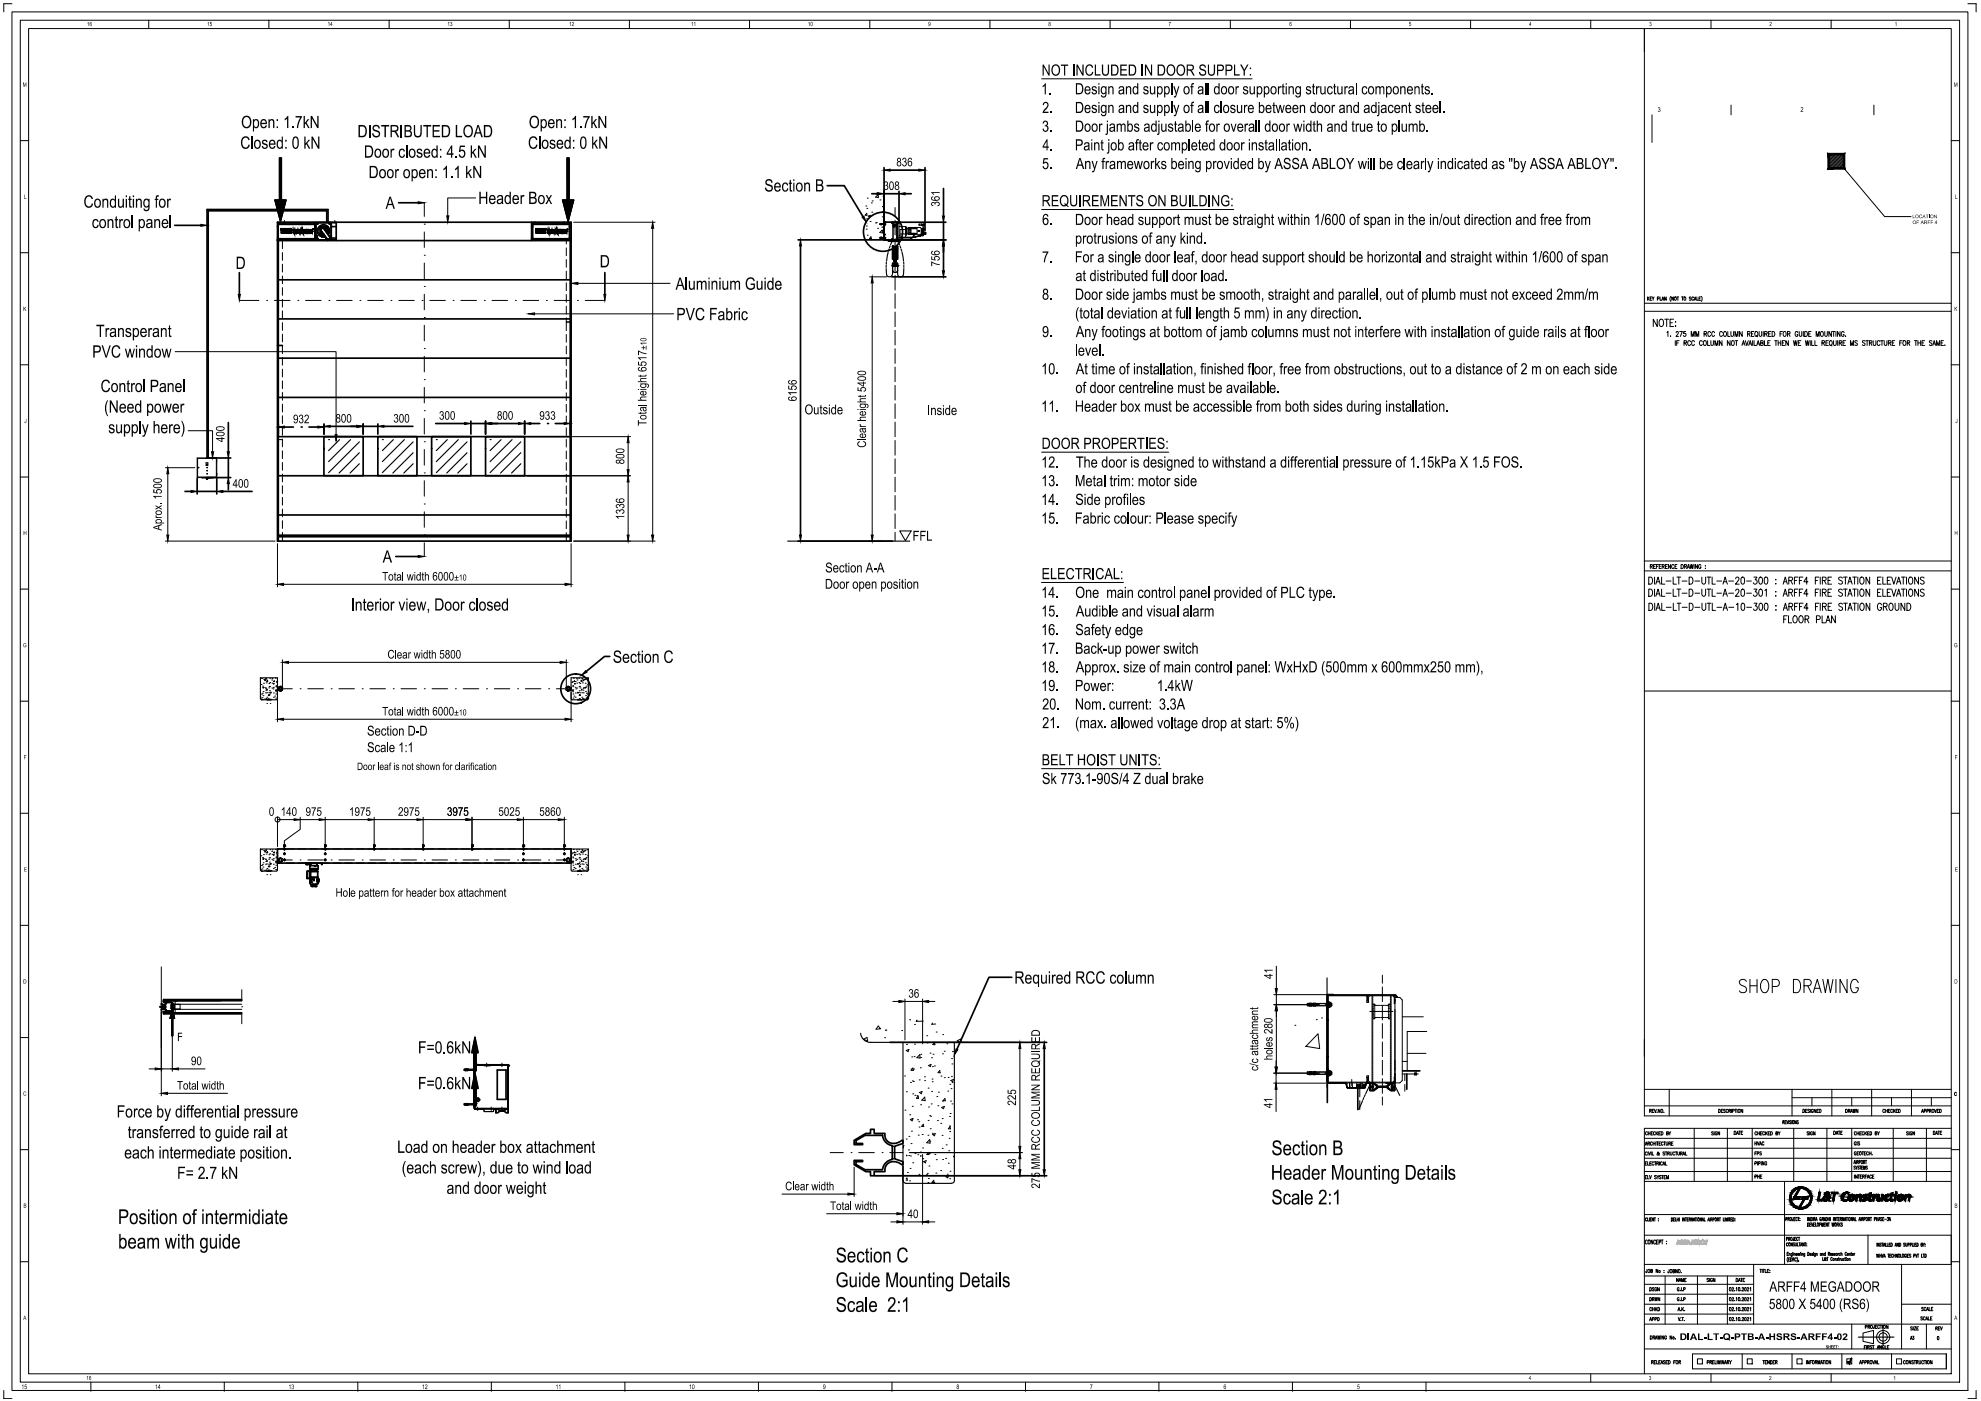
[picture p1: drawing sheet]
<svg xmlns="http://www.w3.org/2000/svg" width="594mm" height="420mm" viewBox="0 0 594 420" stroke-linecap="round" stroke-linejoin="round" font-family="sans-serif">
<!-- layer: T-ANNO-TTLB -->
<g fill="none" stroke="#000" stroke-width=".3">
<path d="M3.6 3.6h586.6v413.4h-586.6zM3.6 1.1h-2.5v2.5M6.1 6.1h581.6v408.4h-581.6zM8.6 8.6h576.6v403.4h-576.6zM44.6 6.1v2.5M80.6 6.1v2.5M116.7 6.1v2.5M152.7 6.1v2.5M188.8 6.1v2.5M224.8 6.1v2.5M260.8 6.1v2.5M296.9 6.1v2.5"/>
<path d="M332.9 6.1v2.5M369 6.1v2.5M405 6.1v2.5M441 6.1v2.5M477 6.1v2.5M493.1 8.6v326.1h92.1M513.1 6.1v2.5M549.1 6.1v2.5M590.2 1.1h2.4v2.5M495.4 34.4v8.3M519.1 31.5v2.9M562 31.5v2.9"/>
<path d="M6.1 42.2h2.5M585.2 42.2h2.5M6.1 75.8h2.5M585.2 75.8h2.5M6.1 109.4h2.5M585.2 109.4h2.5M6.1 143.1h2.5M585.2 143.1h2.5M6.1 176.7h2.5M585.2 176.7h2.5M6.1 210.3h2.5M585.2 210.3h2.5"/>
<path d="M6.1 243.9h2.5M585.2 243.9h2.5M6.1 277.5h2.5M585.2 277.5h2.5M6.1 311.2h2.5M493.1 331.7h92.1M493.1 326.7h92.1M500.6 326.7v8M508.1 338.4v15.9M585.2 338.4h-92.1v73.6M6.1 344.8h2.5M493.1 351.3h92.1"/>
<path d="M493.1 347.4h92.1M493.1 344.4h92.1M493.1 341.4h92.1M535.2 354.3v24.9M585.2 344.8h2.5M6.1 378.4h2.5M493.1 370.4h92.1v8.8h-92.1M493.1 364.3h92.1M494 372.2a.32 .32 0 0 0-.4-.3 .32 .32 0 0 0-.2 .4v.3a.32 .32 0 0 0 .2 .5 .32 .32 0 0 0 .4-.3M494.4 371.9h.1a.62 .62 0 0 1 .4 .6 .62 .62 0 0 1-.5 .6l-.2-.5zM495.7 371.9v1.2l-.6-1.2v1.2M496.5 372.2a.32 .32 0 0 0-.4-.3 .32 .32 0 0 0-.2 .4v.3a.32 .32 0 0 0 .2 .5 .32 .32 0 0 0 .4-.3"/>
<path d="M496.8 372.5h.3M497.3 371.9h-.5v1.2h.5M497.5 372.5h.5v-.6h-.5v1.2M498.2 371.9h.6M498.5 371.9v1.2M499.8 372.3h.1M499.8 373h.1M525.9 379.2v17.9M560.2 370.4v8.8M570.3 379.2v25.4M585.2 378.4h2.5M493.1 397.1h92.1"/>
<path d="M493.1 382.7h32.8M499.3 382.7v14.4M509 382.7v14.4M518 382.7v14.4M555.3 397.1v7.5M558.7 399.8l3.1-.8v4l-3.1-.7zM564.7 398.6v.4M564.7 399.1v.3M564.7 399.5v.1M564.7 399.6v.3M570.3 391.1h14.9M577.7 397.1v7.5"/>
<path d="M1.1 417v2.5h2.5M27.2 414.5v2.8M67.3 414.5v2.8M107.3 414.5v2.8M147.3 414.5v2.8M187.4 414.5v2.8M227.4 414.5v2.8M267.5 414.5v2.8M307.5 414.5v2.8M347.5 414.5v2.8M387.6 414.5v2.8M427.6 414.5v2.8"/>
<path d="M477 412v2.5M493.1 404.6h92.1M507.6 406h76.1v4.5h-76.1zM509 407.5h1.5v1.5h-1.5zM513.1 412v2.5M522.5 406v4.5M524 407.5h1.5v1.5h-1.5zM537.4 406v4.5M538.9 407.5h1.5v1.5h-1.5zM549.1 412v2.5M552.4 406v4.5M553.8 407.5h1.5v1.5h-1.5z"/>
<path d="M557.3 401h.3M557.7 401h.5M558.2 401h.1M558.4 401h.4M558.9 401h.4M559.4 401h.3M559.8 401h.1M559.9 401h.3M560.3 401h.1M560.4 401h.3M560.8 401h.4M561.3 401h.4"/>
<path d="M561.8 401h.1M562 401h.4M562.5 401h.4M563 401h.3M563.4 401h.1M563.5 401h.3M563.9 401h.1M564 401h.3M564.4 401h.4M564.7 400v.1M564.7 400.1v.3M564.7 400.5v.5"/>
<path d="M564.7 401v.5M564.7 401.5v.1M564.7 401.7v.4M564.7 402.2v.4M564.7 402.7v.3M564.7 403.1v.1M564.7 403.2v.4M564.9 401h.4M565.4 401h.1M565.6 401h.3M565.9 401h.1M566.1 401h.4"/>
<path d="M566.6 401h.4M567.1 401h.3M567.3 406v4.5M567.5 401h.1M567.6 401h.4M568.7 407.5h1.6v1.5h-1.6zM592.6 417v2.5h-2.4"/>
<circle cx="564.7" cy="401" r="1.25"/>
<circle cx="564.7" cy="401" r="1.97"/>
</g>
<!-- layer: T-ANNO-TBTX -->
<g fill="#000">
<path d="M26.2 6.9l.4-.3v1.2l-.2-1-.2 .2zM62.5 6.6l.1 1.2-.1-1-.2 .2zM63 6.6h.5v.1h-.4v.4l.3-.1 .2 .2-.3 .6-.4-.2 .5-.1-.1-.4-.4 .1zM98.4 6.9l.3-.3v1.2l-.1-1-.2 .2zM134.6 6.6l.1 1.2-.1-1-.3 .2zM135.1 6.6h.4l.1 .3-.1 .2 .2 .4-.3 .3-.4-.3 .4 .2 .1-.2-.3-.3 .3-.4-.5 .1zM171.1 6.6l.1 1.2-.1-1-.3 .2zM171.6 6.6l.5 .1v.5l-.5 .4 .5 .2h-.6l.5-.8-.1-.3-.4 .2zM207.6 6.6l.1 1.2-.1-1-.3 .2zM208.4 6.6l.1 1.2-.1-1-.3 .2zM242.7 6.6l.1 1.2-.2-1-.2 .2zM350.5 6.6h.6l-.3 1.2-.1-.5 .3-.6h-.5z"/>
<path d="M422.6 6.6h.5v.1h-.3l-.1 .4h.4l.1 .4-.3 .3-.4-.3 .3 .2 .3-.2-.2-.4-.3 .1zM494.7 6.7h.5l-.1 .4 .2 .4-.3 .3-.4-.3 .5 .2v-.4l-.2-.1 .2-.5h-.3l-.1 .2zM530.7 6.7h.6v.4l-.5 .6 .5 .1h-.7l.6-.8-.1-.3-.3 .3zM568.6 6.5l.1 1.3-.1-1-.2 .2zM6.9 24.7h.2l.3 1.1 .3-1.1h.2v1.3l-.1-1.1-.3 1.1-.4-1.1-.2 1.1zM497.3 32.2l.4-.1 .2 .3-.2 .4 .3 .5-.3 .3-.5-.3v-.1l.3 .3 .3-.2-.1-.4h-.3l.3-.5-.2-.2-.3 .3zM540.1 32.2h.6v.6l-.5 .6h.6v.2h-.8l.6-1-.1-.4-.5 .3zM586 24.7h.2l.3 1.1 .3-1.1h.2v1.3l-.1-1.1-.3 1.1-.4-1.1-.2 1.1zM7.3 58.3l.1 1.2h.5v.1h-.6zM586.3 58.3l.2 1.2h.5v.1h-.7zM7.1 92h.1v.6l.7-.6-.4 .5 .4 .7-.5-.6-.2 .6h-.1zM586.2 92l.1 .6 .7-.6-.4 .5 .4 .7-.5-.6-.3 .6z"/>
<path d="M7.8 125.6l.1 1-.4 .3-.1-.4 .3 .2zM586.9 125.6l.1 1-.4 .3-.2-.4 .2 .2 .3-.1zM7.1 159.2h.2v.5h.5l.1-.5v1.3l-.1-.6h-.5v.6h-.2zM586.2 159.2l.1 .5h.6l.1-.5v1.3l-.1-.6h-.6l-.1 .6zM7.1 193l.7-.1v.3l-.2-.2h-.3l-.2 .6 .4 .4 .3-.4-.3-.1h.4v.5l-.5 .1-.3-.2zM586.2 193l.2-.2 .5 .2 .1 .2-.6-.2-.2 .2v.5l.3 .3 .4-.1v-.3l-.3-.1h.4l-.1 .5-.7-.1zM7.2 226.5h.7v.1h-.5v.4h.4l-.4 .1v.6zM586.3 226.5h.7v.1h-.6v.4h.5l-.5 .1v.6zM7.3 260.1h.7l-.6 .1v.4h.5v.2h-.5v.4l.6 .1h-.7zM586.3 260.1h.8l-.6 .1v.4h.5v.2h-.5v.4l.6 .1h-.8zM7.1 327.5l.5-.2 .3 .2-.2 .2-.3-.2-.3 .3 .2 .6 .6-.2-.3 .4-.5-.3zM6.9 415.2l.1 1.4-.2-1.1-.2 .2z"/>
<path d="M7.5 415.2h.5v.2h-.4l-.1 .3 .3-.1 .3 .3-.1 .5-.3 .2-.3-.2 .1-.2 .3 .2 .1-.2-.1-.4-.4 .1zM26 412.9l.4-.3v1.3l-.1-1-.3 .2zM46.9 415.2l.1 1.4-.1-1.1-.3 .2zM87 415.2l.1 1.4-.2-1.1-.2 .2zM87.5 415.3l.6 .1v1l-.3 .2-.4-.4 .3 .2 .3-.1v-.3l-.3-.1 .3-.5-.3-.1-.3 .3zM126.7 415.5l.4-.3v1.4l-.1-1.1-.2 .2zM127.6 415.3l.3-.1 .3 .2-.1 .5-.5 .5h.6v.2h-.7l.5-1v-.3l-.5 .3zM166.7 415.5l.5-.3v1.4l-.2-1.1-.2 .2zM167.9 415.2l.1 1.4-.1-1.1-.3 .2zM206.8 415.5l.4-.3v1.4l-.1-1.1-.3 .2zM326.9 415.2h.7l-.4 1.4h-.1v-.4l.3-.8h-.5zM407.1 415.2h.6v.2h-.5v.3h.3l.2 .3-.3 .6-.4-.4 .2 .2 .4-.1-.2-.5-.4 .1z"/>
<path d="M494.6 412.8l.3-.2 .2 .2 .1 .9-.3 .2h-.2l-.2-.3 .3 .2 .2-.1v-.3l-.3-.1 .3-.5-.5 .2zM506.1 399.9h.4v2h-.4zM509.2 399.9h.4v1.6h1.1v.4h-1.5zM511 401h.8v.3h-.8zM512.1 399.9h.5v1.6h1v.4h-1.5zM513.8 399.9h1.7v.3h-.6v1.7h-.4v-1.7h-.7zM515.8 401h.8v.3h-.8zM519.2 401h.8v.3h-.8zM522.1 399.9h1.8v.3h-.7v1.7h-.4v-1.7h-.7zM526.3 401h.8v.3h-.8zM529.5 401h.8v.3h-.8zM530.6 399.9h.5v.8h.8v-.8h.4v2h-.4v-.9h-.8v.9h-.5z"/>
<path d="M530.6 412.8l.5-.1 .1 .5-.5 .5 .5 .2h-.7l.6-.9-.3-.2-.1 .2zM532.9 400l1-.1 .5 .4v.1h-.4l-.2-.2-.6 .1 .1 .2 1.1 .5v.6l-.5 .3-.9-.1-.3-.6h.4l.2 .3h.3a.31 .31 0 0 0 .4-.3 .31 .31 0 0 0-.5-.2l-.7-.4zM537.2 400.1l.9-.2 .5 .2 .1 .3h-.5l-.2-.2-.6 .1 .1 .2 1.2 .5v.4l-.2 .4-1 .1-.4-.2-.2-.5h.5l.3 .3h.4l.2-.2-1.2-.6zM539.1 401h.8v.3h-.8zM544.5 399.9h1.5v.3h-1v.5h.9v.3h-.9v.9h-.5zM546.4 399.9h1.5v.3h-1.1v.5h.9v.3h-.9v.9h-.4zM549.9 401h.8v.3h-.8zM552.7 400.1l.7-.2 .5 .2v.7l-.7 .7h.8v.4h-1.5l1.1-1.3-.1-.4-.5 .3-.4-.1zM568.2 412.6l.1 1.3-.1-1-.3 .2z"/>
<path d="M27 6.6l.5 .1v.2l-.4-.2-.1 .3v.2l.2-.2 .3 .2v.3l-.2 .3-.4-.2zM27 7.4a.25 .25 0 0 0 .5 0 .25 .25 0 0 0-.5 0z"/>
<path d="M99.5 6.6l.2 .8-.1 .4-.2-.3h-.4zM99.4 6.8l-.3 .6h.3z"/>
<path d="M243.2 6.6h.3l.2 .4-.2 .8-.4-.2zM243.3 6.7l-.1 .7 .2 .3 .2-.7-.1-.3z"/>
<path d="M278.5 6.7l.3-.1 .2 .3v.7l-.2 .2-.4-.3 .4 .2 .1-.5-.4 .1zM278.4 7a.26 .26 0 0 0 .5 0 .26 .26 0 0 0-.5 0z"/>
<path d="M314.6 6.6l.4 .1 .1 .9-.2 .2-.5-.2zM314.6 6.9a.16 .16 0 0 0 .3 0 .16 .16 0 0 0-.3 0zM314.6 7.5a.22 .22 0 0 0 .4 0 .22 .22 0 0 0-.4 0z"/>
<path d="M386.8 6.7l.4-.1 .1 .2-.3-.1-.2 .2v.3l.3-.2 .2 .2-.2 .6-.4-.3zM386.8 7.4a.26 .26 0 0 0 .5 0 .26 .26 0 0 0-.5 0z"/>
<path d="M459 6.6l.2 .8-.1 .4-.1-.3h-.5zM459 6.8l-.3 .6h.3z"/>
<path d="M7.1 293.7h.5l.3 .3v.5l-.3 .5h-.5zM7.2 293.8v1h.3l.2-.7z"/>
<path d="M586.2 293.7h.5l.2 .3 .1 .6-.3 .4h-.5zM586.3 293.8v1h.3l.2-.8z"/>
<path d="M7.1 360.9l.7 .1v1.1l-.7 .1zM7.3 361.1v.4l.4-.1-.1-.3zM7.3 361.6v.4h.4l-.1-.4z"/>
<path d="M586.2 360.9l.7 .2v1.1h-.7zM586.3 361.1v.4h.5l-.1-.4zM586.3 361.6v.4h.5l-.1-.4z"/>
<path d="M7.4 394.6l.5 1.2-.3-.4h-.4l-.2 .4zM7.4 394.7l-.1 .6h.3z"/>
<path d="M503.9 399.9h1.2l.5 .3 .1 1-.3 .6-1.5 .1zM504.4 400.2v1.3h.7l.2-.5-.1-.6z"/>
<path d="M524.2 399.9l1.5 .1 .2 .5-.3 .3 .3 .2 .1 .4-.3 .4-1.5 .1zM524.6 400.2v.5l.8-.2-.1-.3zM524.6 401v.5l.9-.1-.2-.4z"/>
<path d="M551.2 400l.7-.1 .3 .4 .1 .9-.4 .6-.5 .1-.4-.4-.1-1.1zM551.5 400.2l-.2 1.1 .4 .3 .2-.9-.1-.4z"/>
<path d="M586.4 394.6l.6 1.2-.3-.4h-.4l-.3 .4zM586.5 394.7l-.2 .6h.4z"/>
<path d="M26.8 412.7l.4-.1 .1 .2-.1 .2-.2-.2-.2 .2v.2l.3-.1 .2 .2-.2 .6-.4-.3zM26.8 413.5a.25 .25 0 0 0 .5 0 .25 .25 0 0 0-.5 0z"/>
<path d="M47.8 415.2l.1 .9h.2l-.2 .5-.1-.4h-.5zM47.8 415.5l-.3 .6h.3z"/>
<path d="M207.6 415.3l.4-.1 .2 .2 .1 .8-.3 .4-.4-.2zM207.8 415.3l-.1 .8 .3 .3 .1-.7z"/>
<path d="M246.9 415.3l.4-.1 .3 .4v.6l-.4 .4-.4-.3 .5 .1 .1-.5-.1 .2-.4-.2zM246.9 415.7a.27 .27 0 0 0 .5 0 .27 .27 0 0 0-.5 0z"/>
<path d="M287 415.3l.3-.1 .3 .2-.2 .5 .2 .4-.3 .3-.4-.2 .2-.6zM287 415.5a.25 .25 0 0 0 .5 0 .25 .25 0 0 0-.5 0zM287 416.2a.26 .26 0 0 0 .5 0 .26 .26 0 0 0-.5 0z"/>
<path d="M367.1 415.3l.3-.1 .3 .2-.2 .2-.3-.3-.1 .3v.3l.4-.2 .2 .3-.3 .6-.4-.3zM367.1 416.2a.27 .27 0 0 0 .5 0 .27 .27 0 0 0-.5 0z"/>
<path d="M458.9 412.6l.1 .8h.2l-.2 .5-.1-.3h-.4zM458.9 412.9l-.3 .5h.3z"/>
<path d="M507.6 399.9h.5l.9 2h-.5l-.2-.5h-.9l-.2 .5h-.4zM507.9 400.3l-.3 .8h.6z"/>
<path d="M517 400.2l.5-.3h.8l.4 .2 .2 1-.3 .5 .4 .2-.2 .3-.5-.3h-1l-.3-.2-.3-.5zM517.4 400.3l-.2 .3 .1 .8 .7 .1-.3-.1 .1-.2 .5 .2v-1l-.3-.2z"/>
<path d="M520.2 399.9h1.3l.4 .4-.3 .7-.9 .1v.8h-.5zM520.7 400.2v.6l.7-.2v-.3z"/>
<path d="M528 399.9h.5l.8 2h-.4l-.2-.5h-.9l-.2 .5h-.4zM528.2 400.3l-.3 .8h.6z"/>
<path d="M534.8 399.9l1.6 .1 .2 .7-.5 .3 .7 .9h-.5l-.7-.9h-.3v.9h-.5zM535.3 400.2v.5l.9-.1-.1-.4z"/>
<path d="M540.8 399.9h.4l.9 2h-.5l-.2-.5h-.9l-.1 .5h-.5zM541 400.3l-.3 .8h.6z"/>
<path d="M542.3 399.9l1.6 .1 .2 .6-.6 .4 .8 .9h-.5l-.7-.9h-.4v.9h-.4zM542.7 400.2v.5l.9-.1-.1-.4z"/>
<path d="M549 399.9h.4v1.2h.3v.4h-.3v.4h-.4v-.4h-.9v-.4zM549 400.4l-.5 .7h.5z"/>
</g>
<g fill="none" stroke="#000" stroke-width=".3">
<path d="M494.1 89v1.1M494.2 89.5l.4 .6M494.6 89l-.5 .7M494.9 89.5h.3M495.3 89h-.4v1.1h.4M495.5 89l.3 1.1M496 89l-.2 .5M497 95.7v2.2l-1.2-2.2v2.2M497 89.6l.5-.1-.1-.5h-.4v1.1M497.8 89v1.1h.5M497.9 95.8l.1-.1a1.17 1.17 0 0 1 1 .9 1.17 1.17 0 0 1-.5 1.2l-.1 .1a1.2 1.2 0 0 1-1-.9 1.2 1.2 0 0 1 .5-1.2zM498.4 90.1l.3-1.1 .3 1.1"/>
<path d="M498.5 89.7h.3M499.2 95.7h1.2M499.7 89v1.1l-.5-1.1v1.1M499.8 95.7v2.2M499.9 99.7l.3-.3v1.5M500.8 96.8h.7M501 88.9a1.26 1.26 0 0 0 0 1.5M501.8 89v1.1l-.5-1.1v1.1M501.9 95.7h-1.1v2.2h1.1M502.2 89.2l.2-.2a.46 .46 0 0 1 .4 .6 .46 .46 0 0 1-.6 .3zM502.4 97.8h.2zM502.5 96.4v.3z"/>
<path d="M502.7 99.8l.1-.3a.41 .41 0 0 1 .5 .2 .41 .41 0 0 1-.1 .5l-.6 .7h.8M502.9 89h.5M503.2 89v1.1M503.7 99.4h.8l-.6 1.5M504.3 89h.5M504.6 89v1.1M505 89.2l.2-.2a.46 .46 0 0 1 .4 .6 .46 .46 0 0 1-.6 .3zM505.5 99.4h-.6v.6a.44 .44 0 0 1 .6 .1 .44 .44 0 0 1-.1 .6 .44 .44 0 0 1-.6-.1M507.1 89.2l-.2-.2-.3 .2 .5 .4a.28 .28 0 0 1-.1 .5 .28 .28 0 0 1-.4-.2M507.9 89.3a.29 .29 0 0 0-.3-.3 .29 .29 0 0 0-.2 .4v.3a.29 .29 0 0 0 .2 .4 .29 .29 0 0 0 .3-.3M508.1 90.1l.3-1.1 .3 1.1M508.2 89.7h.4"/>
<path d="M508.9 89v1.1h.4M509.5 89.5h.3M510 89h-.5v1.1h.5M510.2 88.9l.2 .4v.7l-.2 .4M513 99.8a.42 .42 0 0 0-.5-.4 .42 .42 0 0 0-.3 .6l.3 .9 .5-.3M514.2 99.8a.44 .44 0 0 0-.6-.4 .44 .44 0 0 0-.3 .6v.3a.44 .44 0 0 0 .3 .6 .44 .44 0 0 0 .6-.3M516.5 99.8a.44 .44 0 0 0-.5-.4 .44 .44 0 0 0-.3 .6v.3a.44 .44 0 0 0 .3 .6 .44 .44 0 0 0 .5-.3M517.2 99.4a.7 .7 0 0 1 .6 .8 .7 .7 0 0 1-.7 .6 .95 .95 0 0 1 .1-1.4zM518.1 99.4v1.5h.7M519.1 99.4v1.1l.3 .4 .5-.4v-1.1M522.5 99.4v1.5l-.8-1.5v1.5M526 99.4h-.7v1.5h.7"/>
<path d="M526.4 99.6l.2-.2a.7 .7 0 0 1 .6 .8 .7 .7 0 0 1-.7 .6l-.3-.5zM527.5 99.4l.1 1.3 .3 .2 .4-.2v-1.3M528.8 99.4v1.5M531.1 99.4h-.7v1.5h.7M531.4 99.4a.74 .74 0 0 1 .9 .8 .74 .74 0 0 1-.9 .7zM534.5 99.4h-.7v1.5M535 99.5l.1-.1a.7 .7 0 0 1 .6 .8 .7 .7 0 0 1-.7 .6l-.3-.5zM539.1 99.8a.42 .42 0 0 0-.5-.4 .42 .42 0 0 0-.3 .6v.3a.42 .42 0 0 0 .4 .6 .42 .42 0 0 0 .4-.6h-.2M539.6 99.4v1.3l.3 .2 .4-.2v-1.3M540.8 99.4v1.5M541.2 99.4a.74 .74 0 0 1 .8 .8 .74 .74 0 0 1-.8 .7zM543.1 99.4h-.7v1.5h.7"/>
<path d="M546 99.6l.3-.2a.77 .77 0 0 1 .5 .8 .77 .77 0 0 1-.5 .7l-.4-.6zM547.2 99.4l.1 1.3 .3 .2 .3-.2 .1-1.3M549.2 99.4v1.5l-.7-1.5v1.5M549.5 99.4h.8M549.9 99.4v1.5M550.6 99.4v1.5M551.8 99.4v1.5l-.8-1.5v1.5M553 99.8a.44 .44 0 0 0-.5-.4 .44 .44 0 0 0-.3 .6v.3a.44 .44 0 0 0 .4 .6 .44 .44 0 0 0 .4-.6h-.3M501 100.8h.1M502.4 102.2v1.4M502.8 102.8h.5M503.5 102.2h-.7v1.4"/>
<path d="M505 102.8h.7v-.6h-.7v1.4M505.4 102.8l.4 .8M507 102.5a.44 .44 0 0 0-.6-.3 .44 .44 0 0 0-.3 .5v.4a.44 .44 0 0 0 .3 .5 .44 .44 0 0 0 .6-.3M507.2 100.9v-1.5l.4 1.5 .5-1.5v1.5M508.2 102.5a.44 .44 0 0 0-.6-.3 .44 .44 0 0 0-.3 .5v.4a.44 .44 0 0 0 .3 .5 .44 .44 0 0 0 .6-.3M508.5 100.9v-1.5l.5 1.5 .4-1.5v1.5M510.5 102.5a.44 .44 0 0 0-.5-.3 .44 .44 0 0 0-.4 .5v.4a.44 .44 0 0 0 .4 .5 .44 .44 0 0 0 .5-.3M511 100.1l.7-.1v-.5l-.7-.1v1.5M511 102.2h.2a.7 .7 0 0 1 .5 .7 .7 .7 0 0 1-.7 .7l-.2-.5zM511.4 100.1l.4 .8M512.1 102.2v1.4h.7M513.1 102.2v1.2l.3 .2 .4-.2v-1.2"/>
<path d="M514.3 103.6v-1.4l.5 1.4 .4-1.4v1.4M516.4 102.2v1.4l-.8-1.4v1.4M518.8 102.2v1.4l-.8-1.4v1.4M519.4 102.2h.1a.7 .7 0 0 1 .6 .7 .7 .7 0 0 1-.7 .7l-.2-.5zM520.3 100.9v-1.5l.5 1.5 .4-1.5v1.5M520.3 102.2h.8M520.7 102.2v1.4M522.4 103.6l.4-1.4 .5 1.4M522.5 103.1h.6M523.4 102.2l.5 1.4 .4-1.4M524.1 100.1l.6-.1v-.5l-.6-.1v1.5M524.4 103.6l.5-1.4 .4 1.4"/>
<path d="M524.5 100.1l.3 .8M524.6 103.1h.5M525.3 100.1h.4M525.6 102.2v1.4M526 102.2v1.4h.7M526.7 100.6l.4 .4M526.8 103.6l.4-1.4 .5 1.4M527 103.1h.5M528 102.8l.7-.1v-.4l-.7-.1v1.4l.7-.1v-.5l-.2-.2M529.2 102.2v1.4h.6M529.2 100.1l.8-.1v-.4l-.8-.2v1.5M529.6 100.1l.4 .8"/>
<path d="M530.1 102.8h.4M530.4 100.1h.4M530.8 102.2h-.7v1.4h.7M532.2 102.2h.8M532.6 102.2v1.4M533.3 102.8h.7M533.3 102.2v1.4M533.8 100.1h.4M534 102.2v1.4M534.5 102.8h.4M535.2 102.2h-.7v1.4h.7M536.1 100.1l.7-.1v-.4l-.7-.2v1.5"/>
<path d="M536.3 102.2v1.4l-.8-1.4v1.4M536.4 100.1l.4 .8M537.8 102.2l.3 1.4 .3-1.4 .3 1.4 .2-1.4M539.3 102.8h.4M540 102.2h-.7v1.4h.7M541.4 102.2l.3 1.4 .3-1.4 .2 1.4 .3-1.4M542.4 100.1h.5M542.9 102.2v1.4M543.3 102.2v1.4h.7M544.3 102.2v1.4h.6M544.6 100.9v-1.5l.5 1.5 .4-1.5v1.5M546.4 102.8h.7v-.6h-.7v1.4"/>
<path d="M546.8 102.8l.4 .8M547.6 102.8h.4M548.3 102.2h-.7v1.4h.7M548.7 102.3l.2-.1a.7 .7 0 0 1 .6 .7 .7 .7 0 0 1-.7 .7l-.2-.5zM549.1 103.3l.3 .5M549.9 102.2v1.2l.3 .2h.3l.2-.4v-1M551.1 102.2v1.4M551.5 102.8h.7v-.6h-.7v1.4M551.9 102.8l.4 .8M552.7 102.8h.5M553.5 100.8h.1M553.5 102.2h-.8v1.4h.8"/>
<path d="M554.9 103.6v-1.4l.5 1.4 .4-1.4v1.4M557 102.3l-.7-.1v.5l.6 .3 .1 .4-.2 .2-.6-.2M559.3 102.3l-.3-.1-.5 .1 .1 .4 .6 .3v.6l-.7-.2M559.5 102.2h.8M559.9 102.2v1.4M560.6 102.8l.7-.1v-.4l-.7-.1v1.4M561 102.8l.4 .8M561.7 102.2v1l.4 .4 .4-.2 .1-1.2M563.8 102.5a.44 .44 0 0 0-.6-.3 .44 .44 0 0 0-.3 .5v.4a.44 .44 0 0 0 .3 .5 .44 .44 0 0 0 .6-.3M564 102.2h.8M564.4 102.2v1.4M565.1 102.2v1l.3 .4h.3l.2-.4v-1"/>
<path d="M566.3 102.8l.7-.1v-.4l-.7-.1v1.4M566.7 102.8l.4 .8M567.5 102.8h.4M568.2 102.2h-.7v1.4h.7M569.7 102.8h.5M570.4 102.2h-.7v1.4M570.8 102.3l.2-.1a.7 .7 0 0 1 .6 .7 .7 .7 0 0 1-.7 .7l-.3-.5zM572 102.8h.6v-.6h-.6v1.4M572.3 102.8l.4 .8M574.1 102.2h.8M574.5 102.2v1.4M575.2 102.8h.8"/>
<path d="M575.2 102.2v1.4M576 102.2v1.4M576.4 102.8h.5M577.2 102.2h-.8v1.4h.8M579.4 102.3l-.3-.1-.5 .1 .1 .4 .6 .3v.6l-.7-.2M579.6 103.6l.4-1.4 .5 1.4M579.8 103.1h.5M580.8 103.6v-1.4l.4 1.4 .5-1.4v1.4M582.1 102.8h.5M582.8 102.2h-.7v1.4h.7M583.3 103.5h.1M494.4 176.7a1.08 1.08 0 0 1 1.2 1.1 1.08 1.08 0 0 1-1.2 1z"/>
<path d="M494.4 173.1a1.13 1.13 0 0 1 1.2 .7 1.13 1.13 0 0 1-.3 1.3l-.9 .1zM494.9 169.9l.6-.1v-.4l-.6-.1v1.2M495.2 169.9l.3 .6M495.9 169.9h.3M496.2 173.1v2.1M496.2 176.7v2.1M496.5 169.3h-.6v1.2h.6M496.6 178.8l.6-2.1 .7 2.1M496.6 175.2l.6-2.1 .7 2.1M496.7 169.9h.4M496.8 178.1h.8M496.8 174.5h.8"/>
<path d="M497.4 169.3h-.7v1.2M497.6 169.9h.4M498.2 169.3h-.6v1.2h.6M498.3 176.7v2.1h1M498.3 173.1v2.1h1M498.5 169.9l.5-.1 .1-.4-.6-.1v1.2M498.8 169.9l.3 .6M499.4 169.9h.4M499.6 177.9h1.5M499.6 174.3h1.5M500 169.3h-.6v1.2h.6M501 169.3v1.2l-.7-1.2v1.2"/>
<path d="M501.8 176.7v2.1h.9M501.8 173.1v2.1h.9M502 169.6l-.2-.3a.55 .55 0 0 0-.5 .6 .55 .55 0 0 0 .5 .5l.2-.2M502.3 169.9h.4M502.9 169.3h-.6v1.2h.6M502.9 176.7h1.1M502.9 173.1h1.1M503.5 173.1v2.1M503.5 176.7v2.1M504.1 169.3a.6 .6 0 0 1 .7 .6 .6 .6 0 0 1-.7 .6zM504.4 177.9h1.5M504.4 174.3h1.5"/>
<path d="M505.1 169.9l.6-.1v-.4l-.6-.1v1.2M505.4 169.9l.4 .6M506 170.5l.3-1.2 .4 1.2M506.1 170.1h.4M506.5 176.7a1.08 1.08 0 0 1 1.2 1.1 1.08 1.08 0 0 1-1.2 1zM506.5 173.1a1.12 1.12 0 0 1 1.2 .7 1.12 1.12 0 0 1-.3 1.3l-.9 .1zM506.8 169.3l.3 1.2 .2-1.2 .2 1.2 .3-1.2M508 169.3v1.2M508.3 177.9h1.4M508.3 174.3h1.4M509 169.3v1.2l-.6-1.2v1.2M510.1 169.6l-.2-.3a.55 .55 0 0 0-.5 .6 .55 .55 0 0 0 .5 .5l.2-.4h-.3"/>
<path d="M510.4 176.7v1.8a.55 .55 0 0 0 .7 .3 .55 .55 0 0 0 .4-.6v-1.5M510.4 173.1v1.5l.5 .6 .5-.3 .1-1.8M511.4 170.4h.1M511.4 169.7h.1M511.9 176.7h1.2M511.9 173.1h1.2M512.5 173.1v2.1M512.5 176.7v2.1M513.4 176.7v2.1h1M513.4 173.1v2.1h1M514.8 177.9h1.5M514.8 174.3h1.5"/>
<path d="M516.7 178.8l.6-2.1 .7 2.1M516.7 175.2l.6-2.1 .7 2.1M517 178.1h.8M517 174.5h.8M518.4 177.9h1.5M518.4 174.3h1.5M520.5 177.2v-.1a.5 .5 0 0 1 .7-.4 .5 .5 0 0 1 .2 .8l-1 1.3h1.2M520.5 173.6l.1-.4a.51 .51 0 0 1 .7 0 .51 .51 0 0 1 .1 .7l-1 1.3h1.2M522.3 176.8h.7l.2 .8-.2 1.1-.5 .1a1.68 1.68 0 0 1-.2-2zM522.3 173.2l.4-.1a1.41 1.41 0 0 1 0 2.1h-.2a1.68 1.68 0 0 1-.2-2zM523.8 177.9h1.4M523.8 174.3h1.4"/>
<path d="M526 176.7h.9l-.5 .8a.63 .63 0 0 1 .5 .9 .63 .63 0 0 1-1.1 0M526 173.1h.9l-.5 .8a.63 .63 0 0 1 .5 .9 .63 .63 0 0 1-1.1 0M527.7 176.8l.2-.1a1.23 1.23 0 0 1 0 2.1 1.54 1.54 0 0 1-.2-2zM527.7 173.2l.4-.1a1.26 1.26 0 0 1-.2 2.1 1.54 1.54 0 0 1-.2-2zM529.3 177.1l.4-.4v2.1M529.3 173.2l.4-.1a1.41 1.41 0 0 1 0 2.1h-.2a1.68 1.68 0 0 1-.2-2zM532.5 177.5h.1zM532.5 175.1h.1zM532.5 178.6v.2zM532.5 173.8v.2zM534.7 178.8l.7-2.1 .6 2.1M534.7 175.2l.7-2.1 .6 2.1"/>
<path d="M535 178.1h.8M535 174.5h.8M536.4 177.7l1-.1 .1-.7-1.1-.2v2.1M536.4 174.1l1-.1 .1-.8-1.1-.1v2.1M537 177.7l.6 1.1M537 174.1l.6 1.1M538.1 177.7h.7M538.1 174.1h.7M539.2 176.7h-1.1v2.1M539.2 173.1h-1.1v2.1M539.6 177.7h.6M539.6 174.1h.6"/>
<path d="M540.7 176.7h-1.1v2.1M540.7 173.1h-1.1v2.1M542.2 178.1h-1.2l.8-1.4v2.1M542.2 174.5h-1.2l.8-1.4v2.1M544.4 177.7h.6M544.4 174.1h.6M545.5 176.7h-1.1v2.1M545.5 173.1h-1.1v2.1M545.9 173.1v2.1M545.9 176.7v2.1M546.5 177.7l1-.1 .1-.7-1.1-.2v2.1M546.5 174.1l1-.1 .1-.8-1.1-.1v2.1"/>
<path d="M547.1 177.7l.6 1.1M547.1 174.1l.6 1.1M548.2 177.7h.6M548.2 174.1h.6M549.3 176.7h-1.1v2.1h1.1M549.3 173.1h-1.1v2.1h1.1M552.5 177l-.4-.3-.7 .3 .1 .4 .7 .4a.56 .56 0 0 1 .2 .9 .56 .56 0 0 1-.9 0l-.1-.2M552.5 173.4l-.4-.3-.7 .3 .1 .5 .9 .4a.59 .59 0 0 1-.2 .9 .59 .59 0 0 1-.8-.3M552.8 176.7h1.2M552.8 173.1h1.2M553.4 173.1v2.1M553.4 176.7v2.1"/>
<path d="M554.1 178.8l.7-2.1 .6 2.1M554.1 175.2l.7-2.1 .6 2.1M554.4 178.1h.8M554.4 174.5h.8M555.6 176.7h1.2M555.6 173.1h1.2M556.2 173.1v2.1M556.2 176.7v2.1M557.1 173.1v2.1M557.1 176.7v2.1M557.9 177l.3-.3a1.11 1.11 0 0 1 .8 1.1 1.11 1.11 0 0 1-.8 1l-.4-.5zM558 173.2l.2-.1a1.15 1.15 0 0 1 .5 2l-.2 .1a1.15 1.15 0 0 1-.9-.9 1.15 1.15 0 0 1 .4-1.1z"/>
<path d="M560.7 176.7v2.1l-1.1-2.1v2.1M560.7 173.1v2.1l-1.1-2.1v2.1M563.1 177.7h.6M563.1 174.1h.6M564.1 176.7h-1v2.1h1M564.1 173.1h-1v2.1h1M564.6 176.7v2.1h1M564.6 173.1v2.1h1M566 177.7h.6M566 174.1h.6M567 176.7h-1v2.1h1M567 173.1h-1v2.1h1"/>
<path d="M567.3 176.7l.6 2.1 .7-2.1M567.3 173.1l.6 2.1 .7-2.1M568.7 178.8l.7-2.1 .6 2.1M568.7 175.2l.7-2.1 .6 2.1M569 178.1h.8M569 174.5h.8M570.2 176.7h1.2M570.2 173.1h1.2M570.8 173.1v2.1M570.8 176.7v2.1M571.7 173.1v2.1M571.7 176.7v2.1"/>
<path d="M572.6 176.8l.2-.1a1.11 1.11 0 0 1 .8 1.1 1.11 1.11 0 0 1-.8 1 1.5 1.5 0 0 1-.2-2zM572.6 173.2l.2-.1a1.12 1.12 0 0 1 .9 .8 1.12 1.12 0 0 1-.4 1.2l-.2 .1a1.18 1.18 0 0 1-.5-2zM575.3 176.7v2.1l-1.1-2.1v2.1M575.3 173.1v2.1l-1.1-2.1v2.1M577 177l-.4-.3-.7 .3 .1 .4 .7 .4a.56 .56 0 0 1 .2 .9 .56 .56 0 0 1-.8 0l-.2-.2M577 173.4l-.4-.3-.7 .3 .2 .5 .8 .4a.59 .59 0 0 1-.1 .9 .59 .59 0 0 1-.9-.3M494.5 180.9a1.08 1.08 0 0 1 1.2 1.1 1.08 1.08 0 0 1-1.2 1.1zM496.2 180.9v2.2M496.6 183.1l.7-2.2 .6 2.2M496.9 182.3h.8M498.3 180.9v2.2h1M499.7 182.1h1.5"/>
<path d="M501.8 180.9v2.2h1M502.9 180.9h1.2M503.5 180.9v2.2M504.5 182.1h1.5M506.6 180.9a1.08 1.08 0 0 1 1.2 1.1 1.08 1.08 0 0 1-1.2 1.1zM508.3 182.1h1.5M510.4 180.9l.1 1.8a.55 .55 0 0 0 .6 .3 .55 .55 0 0 0 .4-.6v-1.5M512 180.9h1.1M512.5 180.9v2.2M513.5 180.9v2.2h1M514.9 182.1h1.4M516.7 183.1l.7-2.2 .7 2.2"/>
<path d="M517 182.3h.8M518.4 182.1h1.5M520.7 181.3l.5-.4v2.2M522.3 181h.7l.2 .8-.2 1.1-.4 .2a1.68 1.68 0 0 1-.3-2.1zM523.8 182.1h1.5M526 180.9h.9l-.5 .8a.63 .63 0 0 1 .6 1 .63 .63 0 0 1-1.1-.1M527.7 181l.3-.1a1.23 1.23 0 0 1 0 2.2 1.54 1.54 0 0 1-.3-2.1zM529.3 181h.7l.2 .8-.2 1.1-.4 .2a1.54 1.54 0 0 1-.3-2.1zM532.5 181.7h.2zM532.5 182.9h.2zM534.8 183.1l.6-2.2 .7 2.2M534.9 185.7h.6"/>
<path d="M535 182.3h.8M536 184.7h-1.1v2.1M536.3 184.7v2.1h1M536.5 181.9l.9-.1 .1-.7-1-.2v2.2M537 181.9l.6 1.2M538 184.8l.2-.1a1.09 1.09 0 0 1 .8 1 1.09 1.09 0 0 1-.8 1.1 1.38 1.38 0 0 1-.2-2zM538.2 181.9h.6M539.2 180.9h-1v2.2M539.7 181.9h.6M539.8 184.8l.1-.1a1.09 1.09 0 0 1 .9 1 1.09 1.09 0 0 1-.9 1.1 1.38 1.38 0 0 1-.1-2zM540.7 180.9h-1v2.2M541.3 185.7l1-.1 .1-.3-.1-.5-1-.1v2.1"/>
<path d="M541.9 185.7l.5 1.1M542.2 182.3h-1.2l.9-1.4v2.2M544.4 181.9h.7M544.7 185.8l1-.1 .2-.3-.2-.6-1-.1v2.1M545.5 180.9h-1.1v2.2M545.9 180.9v2.2M546.4 184.7v2.1h1M546.6 181.9l.9-.1 .1-.7-1-.2v2.2M547.1 181.9l.6 1.2M547.6 186.8l.6-2.1 .7 2.1M547.8 186.1h.8M548.2 181.9h.7"/>
<path d="M549.3 180.9h-1.1v2.2h1.1M550.4 184.7v2.1l-1.1-2.1v2.1M552.6 181.2l-.2-.2a.65 .65 0 0 0-1 .2l.2 .5 .9 .5a.52 .52 0 0 1-.4 .9l-.7-.4M552.9 180.9h1.1M553.5 180.9v2.2M554.2 183.1l.6-2.2 .7 2.2M554.4 182.3h.8M555.7 180.9h1.1M556.2 180.9v2.2M557.2 180.9v2.2M557.9 181.2l.3-.3a1.11 1.11 0 0 1 .9 1.1 1.11 1.11 0 0 1-.9 1.1l-.5-.9zM560.7 180.9v2.2l-1.1-2.2v2.2"/>
<path d="M564.2 181.4a.63 .63 0 0 0-.7-.5 .63 .63 0 0 0-.5 .8v.5a.65 .65 0 0 0 .6 .9 .65 .65 0 0 0 .6-.9h-.4M564.8 181.9l1-.1 .1-.7-1.1-.2v2.2M565.4 181.9l.5 1.2M566.7 181l.2-.1a1.11 1.11 0 0 1 .9 1.1 1.11 1.11 0 0 1-.9 1.1 1.5 1.5 0 0 1-.2-2.1zM568.3 180.9l.1 1.8a.55 .55 0 0 0 .7 .3 .55 .55 0 0 0 .4-.6v-1.5M571.2 180.9v2.2l-1.1-2.2v2.2M571.9 180.9a1.08 1.08 0 0 1 1.1 1.1 1.08 1.08 0 0 1-1.1 1.1zM523.7 294.3a1.11 1.11 0 0 0-1.2-.6 1.11 1.11 0 0 0-.9 1l.3 .5 1.2 .6a.98 .98 0 0 1 .6 1 .98 .98 0 0 1-.7 .9l-1.1-.2-.3-.3M524.8 293.7v4M524.8 295.6h2.1M526.9 293.7v4M528.6 293.9l.3-.2a1.78 1.78 0 0 1 1.5 2.5 1.25 1.25 0 0 1-.5 1.2 1.25 1.25 0 0 1-1.3 .1 2.72 2.72 0 0 1 0-3.6z"/>
<path d="M531.5 295.8h1.3a1.1 1.1 0 0 0 .8-1 1.1 1.1 0 0 0-.8-1.1h-1.3v4M537.8 293.7h1.1a2.34 2.34 0 0 1 0 4h-1.1zM541 295.6h1.4a.97 .97 0 0 0 .8-.9 .97 .97 0 0 0-.8-1h-1.4v4M542.1 295.6l1.1 2.1M543.8 297.7l1.2-4 1.2 4M544.2 296.4h1.5M546.6 293.7l.8 4 .8-4 .7 4 .8-4M550.6 293.7v4M553.9 293.7v4l-2.1-4v4M557.3 294.7a1.09 1.09 0 0 0-1.7-.8 2.65 2.65 0 0 0 .3 3.8 1.17 1.17 0 0 0 1.4-1.5h-.8M493.1 311.8v5M494.1 339.6a.3 .3 0 0 0-.4-.2 .3 .3 0 0 0-.2 .3v.3a.3 .3 0 0 0 .2 .4 .3 .3 0 0 0 .4-.3"/>
<path d="M494.3 339.4v1M494.3 339.9h.5M494.7 333.1h.5v-.3l-.5-.1v.9M494.8 339.4v1M494.9 333.1l.3 .5M495.2 339.9h.3M495.5 333.1h.3M495.6 339.4h-.4v1h.4M496 332.7h-.5v.9h.5M496.1 332.7l.3 .9 .3-.9M496.4 339.6a.28 .28 0 0 0-.4-.2 .28 .28 0 0 0-.2 .3v.3a.29 .29 0 0 0 .2 .4 .29 .29 0 0 0 .4-.3M496.6 339.4v1"/>
<path d="M496.9 339.8l.3 .6M496.9 333.6h.1M497.2 339.4l-.6 .6M497.4 339.9h.3M497.8 332.7v.9l-.5-.9v.9M498 339.4h-.6v1h.6M498.2 339.4a.49 .49 0 0 1 .5 .5 .49 .49 0 0 1-.5 .5zM499 333.6h.1M499.8 339.9l.4-.1 .1-.3-.5-.1v1l.5-.1-.2-.4M500.5 339.4l.2 1M501 339.4l-.3 .5M513.8 339.5a.27 .27 0 0 0-.4-.1 .27 .27 0 0 0 0 .4l.3 .1a.27 .27 0 0 1 .1 .4 .27 .27 0 0 1-.4 0l-.1-.1"/>
<path d="M514.1 339.4v1M514.9 339.6a.31 .31 0 0 0-.4-.2 .31 .31 0 0 0-.2 .4v.2a.31 .31 0 0 0 .2 .4 .31 .31 0 0 0 .4-.2l-.2-.2M515.4 332.7a.49 .49 0 0 1 .5 .5 .49 .49 0 0 1-.5 .4zM515.7 339.4v1l-.5-1v1M516.2 333.1h.3M516.7 332.7h-.5v.9h.5M517.4 332.8l-.5-.1v.4l.5 .4h-.5M518 338.4v15.9M518.2 332.9l-.2-.2a.43 .43 0 0 0-.4 .5 .43 .43 0 0 0 .5 .3l.1-.1M518.4 333.1h.5l.1-.3-.6-.1v.9M518.7 333.1l.3 .5M519.2 332.7v.9"/>
<path d="M519.5 333.2l.5-.1 .1-.3-.6-.1v.9M520.1 339.2a.51 .51 0 0 1 .5 .5 .51 .51 0 0 1-.5 .5zM520.2 332.7h.6M520.5 332.7v.9M520.9 339.9h.3M520.9 332.7v.9M521.3 332.8l.1-.1a.42 .42 0 0 1 .4 .5 .42 .42 0 0 1-.5 .3zM521.4 339.2h.6M521.7 339.2v1M522.2 339.7h.3M522.6 339.2h-.4v1h.4M522.6 332.7v.9l-.5-.9v.9"/>
<path d="M525.5 338.4v15.9M526.8 339.6a.28 .28 0 0 0-.3-.2 .28 .28 0 0 0-.2 .3v.3a.29 .29 0 0 0 .2 .4 .29 .29 0 0 0 .3-.3M527.1 339.9h.5M527.1 339.4v1M527.6 339.4v1M527.9 339.9h.4M528.4 339.4h-.5v1h.5M529.2 339.6a.3 .3 0 0 0-.4-.2 .3 .3 0 0 0-.2 .3v.3a.3 .3 0 0 0 .2 .4 .3 .3 0 0 0 .4-.3M529.4 339.4v1M529.7 339.8l.3 .6M530 339.4l-.6 .6M530.3 339.9h.2"/>
<path d="M530.8 339.4h-.5v1h.5M531 339.4a.49 .49 0 0 1 .5 .5 .49 .49 0 0 1-.5 .5zM532.6 339.9l.4-.1v-.3l-.4-.1v1l.4-.1-.1-.4M533.3 339.4l.3 1M533.9 339.4l-.3 .5M534.7 336.5h.3v-.4h-.3v.9M534.9 336.5l.2 .5M535.3 336.5h.2M535.7 336.1h-.4v.9h.4M535.8 336.1l.3 .9 .2-.9M536.4 336.1v.9M537.1 336.2l-.1-.1a.23 .23 0 0 0-.3 0 .23 .23 0 0 0 .1 .4l.3 .4h-.5"/>
<path d="M537.3 336.1v.9M537.4 326.7v8M537.4 329.2h47.8M537.6 336.2l.1-.1a.53 .53 0 0 1 .3 .4 .53 .53 0 0 1-.3 .5zM537.9 338.4v15.9M538.7 336.1v.9l-.5-.9v.9M539.3 336.2l-.4-.1 .4 .8h-.4M540.7 332.7a.49 .49 0 0 1 .5 .5 .49 .49 0 0 1-.5 .4zM541.4 333.1h.4M541.9 332.7h-.5v.9h.5M542.4 339.5h-.5l.5 .5v.3l-.5-.1M542.7 332.8l-.5-.1-.1 .3 .6 .5h-.6"/>
<path d="M542.7 339.4v1M542.9 332.7v.9M543.4 329.2v2.5M543.5 339.6l-.1-.2a.42 .42 0 0 0-.5 .5 .42 .42 0 0 0 .6 .3l-.2-.2M543.8 332.9l-.2-.2a.43 .43 0 0 0-.4 .5 .43 .43 0 0 0 .5 .3l.1-.2h-.2M544.3 339.4v1l-.5-1v1M544.6 332.7v.9l-.6-.9v.9M544.9 333.1h.3M545.4 332.7h-.5v.9h.5M545.6 332.7a.49 .49 0 0 1 .5 .5 .49 .49 0 0 1-.5 .4zM547.9 338.4v15.9M549.3 326.7v8"/>
<path d="M549.9 339.2a.51 .51 0 0 1 .6 .5 .51 .51 0 0 1-.6 .5zM550.7 339.9h.4M551.3 339.2h.5M551.5 339.2v1M552 339.7h.3M552.5 339.2h-.5v1h.5M553.5 332.7a.49 .49 0 0 1 .5 .5 .49 .49 0 0 1-.5 .4zM554.3 333.1h.4l.1-.3-.5-.1v.9M554.5 333.1l.3 .5M554.9 333.6l.3-.9 .3 .9M555.1 333.3h.3M555.3 329.2v2.5"/>
<path d="M555.3 338.4v15.9M555.7 332.7l.2 .9 .1-.9 .2 .9 .2-.9M556.6 339.6a.28 .28 0 0 0-.3-.2 .28 .28 0 0 0-.2 .3v.3a.29 .29 0 0 0 .2 .4 .29 .29 0 0 0 .3-.3M556.9 339.9h.5M556.9 339.4v1M557.2 332.7v.9l-.6-.9v.9M557.4 339.4v1M557.7 339.9h.3M558.2 339.4h-.5v1h.5M559 339.6a.3 .3 0 0 0-.4-.2 .3 .3 0 0 0-.2 .3v.3a.3 .3 0 0 0 .2 .4 .3 .3 0 0 0 .4-.3M559.3 339.4v1M559.4 339.8l.4 .6"/>
<path d="M559.8 339.4l-.5 .6M560.1 339.9h.3M560.5 339.4h-.4v1h.4M560.8 339.4a.49 .49 0 0 1 .5 .5 .49 .49 0 0 1-.5 .5zM561.3 326.7v8M562.3 339.9l.5-.1v-.3l-.5-.1v1l.5-.1-.1-.4M563.1 339.4l.3 1M563.7 339.4l-.3 .5M565.2 332.9a.31 .31 0 0 0-.4-.2 .31 .31 0 0 0-.2 .4v.2a.31 .31 0 0 0 .2 .3 .31 .31 0 0 0 .4-.2M565.5 333.1h.5M565.5 332.7v.9M566 332.7v.9"/>
<path d="M566.3 333.1h.3M566.8 332.7h-.5v.9h.5M567.3 329.2v2.5M567.5 332.9v-.2a.41 .41 0 0 0-.5 .4 .41 .41 0 0 0 .5 .4v-.1M567.8 338.4v15.9M567.8 332.7v.9M568 333.1l.4 .5M568.4 332.7l-.6 .6M568.6 333.1h.3M569.1 332.7h-.5v.9h.5M569.3 332.7a.49 .49 0 0 1 .6 .5 .49 .49 0 0 1-.6 .4zM572.3 339.5a.27 .27 0 0 0-.4-.1 .27 .27 0 0 0-.1 .4l.3 .1a.27 .27 0 0 1 .2 .4 .27 .27 0 0 1-.5 0l-.1-.1"/>
<path d="M572.5 339.4v1M573.2 326.7v8M573.4 339.6l-.1-.2a.42 .42 0 0 0-.5 .5 .42 .42 0 0 0 .5 .3l.1-.2h-.2M574.2 339.4v1l-.6-1v1M576.2 333.6l.3-.9 .3 .9M576.4 333.3h.3M577 333.2l.5-.1v-.3l-.5-.1v.9M577.7 338.4v15.9M577.8 333.2l.5-.1v-.4h-.5v.9M578.6 333.1h.5v-.3l-.5-.1v.9M578.9 333.1l.2 .5M579.2 329.2v2.5"/>
<path d="M579.8 339.2a.51 .51 0 0 1 .5 .5 .51 .51 0 0 1-.5 .5zM580.1 332.7l.3 .9 .3-.9M580.5 339.9h.4M580.9 333.1h.3M581.1 339.2h.5M581.4 339.2v1M581.4 332.7h-.5v.9h.5M581.6 332.7a.49 .49 0 0 1 .6 .5 .49 .49 0 0 1-.6 .4zM581.9 339.7h.3M582.3 339.2h-.4v1h.4M586.7 327.8a.3 .3 0 0 0-.3-.2 .3 .3 0 0 0-.3 .4v.2a.3 .3 0 0 0 .3 .4 .3 .3 0 0 0 .3-.2M493.4 343.5l.3-1.1 .3 1.1"/>
<path d="M493.4 353h.3M493.4 348.9h.3M493.5 343.1h.4M493.9 352.5h-.5v1h.5M493.9 348.4h-.5v1h.5M494 345.7a.31 .31 0 0 0-.4-.2 .31 .31 0 0 0-.2 .3v.2a.31 .31 0 0 0 .2 .4 .31 .31 0 0 0 .4-.2M494.1 352.5v1h.5M494.1 348.4v1h.5M494.2 343l.5-.1v-.4l-.5-.1v1.1M494.2 345.5v.9M494.4 345.5l.3 .9 .3-.9M494.4 343l.3 .5"/>
<path d="M494.7 352.5l.2 1 .3-1M494.7 348.9h.4M495.2 345.5v.9M495.2 348.4h-.5v1h.5M495.5 345.5v.9h.5M495.5 342.7a.29 .29 0 0 0-.4-.2 .29 .29 0 0 0-.2 .3v.3a.29 .29 0 0 0 .2 .4 .29 .29 0 0 0 .4-.3M495.8 342.4v1.1M495.8 343h.5M496 348.7a.3 .3 0 0 0-.4-.3 .3 .3 0 0 0-.2 .4v.3a.3 .3 0 0 0 .2 .3 .3 .3 0 0 0 .4-.2M496.1 348.4h.6M496.3 342.4v1.1M496.4 348.4v1"/>
<path d="M496.6 342.4v1.1M496.7 352.7a.27 .27 0 0 0-.4-.2 .27 .27 0 0 0 0 .4l.4 .5-.2 .1-.3-.1M496.8 342.4h.5M496.9 352.5l.3 .5v.5M496.9 348.9l.4-.1v-.3l-.4-.1v1M497.1 342.4v1.1M497.1 348.9l.3 .5M497.5 352.5l-.3 .5M497.5 343h.3M497.7 345.9l-.5 .5-.3-.1 .4-.5-.1-.3-.1 .3 .6 .5M497.7 348.4v1M498 342.4h-.5v1.1h.5"/>
<path d="M498.2 352.7a.27 .27 0 0 0-.4-.2 .27 .27 0 0 0-.1 .4l.5 .5-.2 .1-.4-.1M498.3 352.5h.5M498.5 348.7a.29 .29 0 0 0-.3-.3 .29 .29 0 0 0-.2 .4v.3a.29 .29 0 0 0 .2 .3 .29 .29 0 0 0 .3-.2M498.6 352.5v1M498.7 349.4l.3-1 .3 1M498.8 342.7a.29 .29 0 0 0-.4-.2 .29 .29 0 0 0-.2 .3v.3a.29 .29 0 0 0 .2 .4 .29 .29 0 0 0 .4-.3M498.8 349.1h.3M498.9 342.4h.5M499.1 353h.2M499.2 342.4v1.1M499.2 345.6l-.4-.1-.1 .3 .5 .5h-.5M499.4 345.5h.5"/>
<path d="M499.4 348.4v1h.5M499.5 352.5h-.4v1h.4M499.6 342.4l.3 1.1 .3-.3v-.8M499.6 345.5v.9M499.8 353.5v-1l.3 1 .3-1v1M500.1 345.9h.4l.1-.4h-.5v.9M500.4 345.9l.2 .5M500.5 343l.4-.1v-.4l-.4-.1v1.1M500.7 343l.3 .5M500.9 345.5v.7l.2 .2 .3-.2v-.7M501.3 343h.3M501.8 342.4h-.5v1.1h.5"/>
<path d="M502.3 345.7a.31 .31 0 0 0-.4-.2 .31 .31 0 0 0-.2 .3v.2a.31 .31 0 0 0 .2 .4 .31 .31 0 0 0 .4-.2M502.4 345.5h.5M502.7 345.5v.9M503.1 345.5v.7l.3 .2 .3-.2v-.7M504 345.9h.4l.1-.4h-.5v.9M504.2 345.9l.3 .5M504.6 346.4l.3-.9 .3 .9M504.8 346.1h.3M505.4 345.5v.9h.5M520.7 340.2l.4-1 .3 1M526.3 348.9l.4-.1v-.4h-.4v1M526.3 352.9l.4-.1v-.4h-.4v1"/>
<path d="M526.3 342.4v1M526.3 342.9h.5M526.3 345.9h.3M526.7 345.4h-.4v1M526.8 342.4v1M527 345.9h.4v-.4l-.4-.1v1M527 342.4l.3 1 .3-1M527.1 348.4v1M527.1 352.4v1M527.1 352.8h.5M527.4 348.9l.4-.1v-.4h-.4v1M527.6 352.4v1"/>
<path d="M527.7 343.4l.3-1 .3 1M527.8 343.1h.4M527.9 352.8h.3M528.2 348.4v1M528.2 345.5h-.5l.5 .6-.1 .3-.4-.1M528.4 352.4h-.5v1h.5M529 342.7a.29 .29 0 0 0-.4-.3 .29 .29 0 0 0-.2 .4v.2a.29 .29 0 0 0 .2 .4 .29 .29 0 0 0 .4-.2M529 348.4v1l-.5-1v1M529.8 348.6a.29 .29 0 0 0-.3-.2 .29 .29 0 0 0-.2 .4v.2a.29 .29 0 0 0 .3 .4 .29 .29 0 0 0 .2-.4h-.1M539.5 356.4a2.96 2.96 0 0 0-2.4 2.8 2.96 2.96 0 0 0 2.3 2.9l1.4-2.4h-.8l.5-.9h2l-.5 .9h-.7l-1.5 2.5M539.9 356.3l-1.4 2.5h1.5l-.5 .9h-2l1.9-3.3M540 356.3a2.94 2.94 0 0 1 3 3 2.94 2.94 0 0 1-3.1 2.9"/>
<path d="M545.5 357.6h.5l-.5 2.2h.9l-.1 .3h-1.3zM547.3 359.2l.2-.2 .4 .7a.39 .39 0 0 1-.6 .1 .39 .39 0 0 1 0-.6zM547.7 357.9v.6l.4-.5M548.6 357.9l-.2 .6-.5 .3 .4 .5 .2-.6h.5l-.5 .9 .3 .5h-.6l-.1-.2a.77 .77 0 0 1-1.3 0 .77 .77 0 0 1 .6-1.2l-.2-.7M549.3 357.6h1.9l-.1 .4h-.7l-.5 2.1h-.4l.4-2.1h-.6zM550.6 340.2l.3-1 .3 1M552.8 357.9a1.25 1.25 0 0 0-.7 1.2 1.25 1.25 0 0 0 .9 1.1l.9-.1 .1-.4a.87 .87 0 0 1-1.3-.4 .87 .87 0 0 1 .5-1.2l.3-.1M554.4 357.6l-.1 .5-.1-.1M554.6 358.6a.94 .94 0 0 1 1.5-.2 .94 .94 0 0 1-.3 1.5 .9 .9 0 0 1-1.4 .1 .9 .9 0 0 1 .2-1.4zM555 358.7a.52 .52 0 0 1 .7 .2 .52 .52 0 0 1-.2 .7 .49 .49 0 0 1-.7 0 .49 .49 0 0 1 .1-.7zM555.9 349l.3-1 .3 1M556 348.7h.4"/>
<path d="M556.1 352.4v1M556.4 349.8l-.1-.1a.23 .23 0 0 0-.3 .1 .23 .23 0 0 0 .1 .3l.3 .4h-.5M556.5 349.7l.3 1M556.6 342.7l-.1-.3a.49 .49 0 0 0-.4 .5 .49 .49 0 0 0 .4 .5l.1-.4h-.1M556.6 345.6l-.1-.1a.41 .41 0 0 0-.4 .4 .41 .41 0 0 0 .5 .4v-.3h-.1M556.6 348v1M556.8 358.2h.4l-.1 .3 .3-.2a.56 .56 0 0 1 .7 0 .56 .56 0 0 1 .2 .7l-.3 1.1h-.4l.2-1.1a.42 .42 0 0 0-.5-.4 .42 .42 0 0 0-.3 .6l-.2 .9h-.4zM556.8 348.5l.5-.1-.2-.4h-.3v1M556.9 345.9h.3M556.9 342.4v1M557 352.4v1l-.6-1v1M557 349.7l-.2 .5"/>
<path d="M557.1 348.5l.2 .5M557.1 352.4h.6M557.4 345.4h-.5v1h.5M557.4 352.4v1M557.5 348.5l.4-.2-.1-.3h-.3v1M557.6 349.8a.23 .23 0 0 0-.4-.1 .23 .23 0 0 0 0 .4l.3 .1 .1 .3h-.5M557.7 342.6l-.2-.2-.3 .2 .5 .4-.1 .4-.4-.1M557.7 349.7h.4M557.9 352.8h.3M557.9 349.7v1M558.2 348.1l.2-.1 .2 .4-.2 .6-.3-.4zM558.3 350.2h.2"/>
<path d="M558.4 352.4h-.5v1h.5M558.4 345.4h.5M558.6 352.8h.4v-.4h-.4v1M558.6 345.4v1M558.7 349.7h-.4v1h.4M558.8 348.5l.4-.1v-.3l-.4-.1v1M558.8 358.5l.6-.3h.5v.5a.37 .37 0 0 0-.5-.2 .37 .37 0 0 0-.2 .4 .69 .69 0 0 1 .6 .9 .69 .69 0 0 1-1 .4l-.4-.1 .3-.3a.32 .32 0 0 0 .4 0 .32 .32 0 0 0 .1-.4l-.2-.1a.47 .47 0 0 1-.4-.3 .47 .47 0 0 1 .2-.5zM558.8 352.8l.3 .6M558.9 350.7v-1l.2 1 .2-1v1M559 348.5l.3 .5M559.1 345.9h.3M559.4 352.8h.3"/>
<path d="M559.4 348h.4M559.5 345.4h-.4v1h.4M559.6 348v1M559.8 352.4h-.4v1M559.9 353.4l.3-1 .4 1M560 349.8a.24 .24 0 0 0-.4-.1 .24 .24 0 0 0 .1 .4l.3 .4h-.5M560.1 353h.3M560.3 345.6l-.1-.1a.41 .41 0 0 0-.5 .4 .41 .41 0 0 0 .6 .4v-.1M560.6 345.9h.5M560.6 345.4v1M561.1 345.4v1M561.2 357.7l-.1 .5h.4v.4h-.5l-.2 1.1 .4 .1v.3l-.3 .1a.42 .42 0 0 1-.5-.1 .42 .42 0 0 1 0-.5l.2-1h-.4l.5-.7"/>
<path d="M561.3 352.6a.3 .3 0 0 0-.4-.2 .3 .3 0 0 0-.2 .3v.3a.3 .3 0 0 0 .2 .4 .3 .3 0 0 0 .4-.3M561.5 346.3h.1M561.5 352.8h.3M561.8 358.2h.5l-.1 .5 .7-.5-.1 .5-.6 .3-.3 1.1h-.4zM562 352.4h-.5v1h.5M563.2 358.2h.5l-.2 1.1a.33 .33 0 0 0 0 .5 .33 .33 0 0 0 .5-.2l.4-1.4h.5l-.4 1.9h-.5l.1-.2-.4 .2a.51 .51 0 0 1-.7 0 .51 .51 0 0 1-.1-.6zM565.4 358.5l.6-.3h.6l-.2 .5a.61 .61 0 0 0-.8 .3 .61 .61 0 0 0 .4 .8l.3-.1-.1 .4a.91 .91 0 0 1-1.2-.4 .91 .91 0 0 1 .4-1.2zM567.2 357.9l-.5 .7h.3l-.2 1a.42 .42 0 0 0 .5 .6M567.3 359.5v.3M580.5 340.2l.3-1 .3 1M493.9 365.4l-.1-.1a.4 .4 0 0 0-.4 .4 .4 .4 0 0 0 .4 .4l.1-.1M494.1 365.2v1h.4"/>
<path d="M494.7 365.2v1M494.9 365.7h.2M495.3 365.2h-.4v1h.4M495.9 365.2v1l-.4-1v1M496 365.2h.5M496.3 365.2v1M497.3 366.1h.1M497.3 365.5h.1M501.2 365.2a.49 .49 0 0 1 .4 .5 .49 .49 0 0 1-.4 .5zM501.8 365.7h.3M502.3 365.2h-.5v1h.5M502.4 365.2v1h.4"/>
<path d="M502.9 365.7h.5M502.9 365.2v1M503.4 365.2v1M503.6 365.2v1M504.6 365.2v1M505.2 365.2v1l-.4-1v1M505.4 365.2h.4M505.6 365.2v1M506 365.7h.2M506.3 365.2h-.3v1h.3M506.5 365.7l.4-.1v-.3l-.4-.1v1M506.8 365.7l.2 .5"/>
<path d="M507.6 365.2v1l-.4-1v1M507.8 366.2l.2-1 .3 1M507.9 365.9h.3M508.3 365.2h.4M508.5 365.2v1M508.9 365.2v1M509.2 365.4l.1-.1a.41 .41 0 0 1 .4 .4 .41 .41 0 0 1-.5 .4zM510.3 365.2v1l-.5-1v1M510.4 366.2l.3-1 .2 1M510.5 365.9h.3M511.1 365.2v1h.4M512.1 366.2l.3-1 .2 1"/>
<path d="M512.2 365.9h.4M512.8 365.2v1M513 365.7l.4-.1v-.3l-.4-.1v1M513.2 365.7l.3 .5M513.7 365.7l.4-.1-.1-.3-.3-.1v1M514.4 365.3a.4 .4 0 0 1 .4 .4 .4 .4 0 0 1-.4 .4zM515 365.7l.4-.1v-.3l-.4-.1v1M515.2 365.7l.2 .5M515.6 365.2h.4M515.8 365.2v1M516.8 365.2v1h.4M517.3 365.2v1"/>
<path d="M517.6 366.2v-1l.2 1 .3-1v1M518.3 365.2v1M518.4 365.2h.5M518.7 365.2v1M519 365.7h.3M519.5 365.2h-.5v1h.5M519.6 365.2a.49 .49 0 0 1 .5 .5 .49 .49 0 0 1-.5 .5zM520.3 366.1h.1M520.3 365.5h.1M535.5 365.6h.4v-.5h-.4v1M535.7 371.6l.4-.1v-.4h-.4v.9M535.9 376h.3"/>
<path d="M536.1 377l-.2 .7 .2 .8M536.2 365.6l.4-.1v-.3l-.4-.1v1M536.2 372.9l-.3-.2-.2 .4 .2 .6 .3-.2M536.3 371.5h.4l.1-.3-.5-.1v.9M536.3 375.6h-.4v.9h.4M536.4 365.6l.2 .5M536.4 377.7h.2M536.5 372.8a.4 .4 0 0 1 .4 .4 .4 .4 0 0 1-.5 .4zM536.5 376.1l.3-.2 .1 .6M536.5 375.9v.6M536.6 371.5l.2 .5M536.8 377.2h-.4v1h.4"/>
<path d="M536.9 365.2h.3a.58 .58 0 0 1-.2 .9zM536.9 377.2a.51 .51 0 0 1 .5 .5 .51 .51 0 0 1-.5 .5zM537 371.2l.2-.1a.49 .49 0 0 1 .3 .4 .49 .49 0 0 1-.4 .5zM537.4 375.9v.9h-.2M537.4 376v-.1a.26 .26 0 0 0-.3 .3 .26 .26 0 0 0 .3 .2M537.5 372.7v1l-.4-1v1M537.6 377.7l.4-.1v-.4h-.4v1M537.7 375.6h.1M537.7 375.9v.6M537.7 365.1l-.1 1-.2-.3M537.8 377.7l.2 .5M537.9 371.1v.9h-.2l-.1-.3"/>
<path d="M538 376.1l.3-.2v.6M538 375.9v.6M538 365.6h.3M538.1 372.8h-.4l.3 .4a.24 .24 0 0 1 .1 .4 .24 .24 0 0 1-.4 0M538.2 371.5h.2M538.3 372.7v.7l.3 .3 .2-.3v-.7M538.4 365.1h-.4v1h.4M538.5 376.1h.3v-.2a.25 .25 0 0 0-.3 .3 .25 .25 0 0 0 .3 .2M538.6 371.1h-.4v.9h.4M538.7 377.5l-.4-.3-.1 .6a.25 .25 0 0 0 .2 .4 .25 .25 0 0 0 .3-.2M538.8 377l.3 .7-.3 .8M539 365.4l-.3-.3-.1 .6a.25 .25 0 0 0 .1 .4 .25 .25 0 0 0 .3-.2"/>
<path d="M539 372.7v1h.4M539.1 376.1h.3v-.2a.26 .26 0 0 0-.4 .3 .26 .26 0 0 0 .4 .2M539.1 365.1h.5M539.2 371.3l-.1-.2a.45 .45 0 0 0-.4 .5 .45 .45 0 0 0 .4 .4l.1-.2M539.3 371.1h.4M539.4 365.1v1M539.4 378.1l-.1 .3M539.5 372.7h.4M539.5 371.1v.9M539.7 375.9v.6M539.7 372.7v1M539.8 365.4h.1"/>
<path d="M539.8 366h.1M539.9 375.9l-.2 .2M539.9 373.7l.3-1 .3 1M540 375.6h.1M540 373.4h.4M540 375.9v.6M540.3 376.1l.3-.2v.6M540.3 375.9v.6M541 372.7v1l-.4-1v1M541.2 372.7h.4M541.2 375.9v.8l-.3 .1M541.2 376l-.1-.1a.26 .26 0 0 0-.3 .3 .26 .26 0 0 0 .4 .2"/>
<path d="M541.4 372.7v1M541.8 373.1h.1M541.8 373.6h.1M542.1 366.7a.51 .51 0 0 1 .4 .6 .51 .51 0 0 1-.4 .5zM542.1 365.1v1M542.1 375.6a.49 .49 0 0 1 .4 .4 .49 .49 0 0 1-.4 .5zM542.7 376.1h.4l-.1-.2a.26 .26 0 0 0-.3 .3 .26 .26 0 0 0 .4 .2M542.7 367.2h.3M542.7 365.1v1l-.4-1v1M543 365.1a.51 .51 0 0 1 .4 .5 .51 .51 0 0 1-.4 .5zM543.1 366.7h-.4v1.1h.4M543.2 366.7l.3 1.1 .2-1.1"/>
<path d="M543.6 376l-.3-.1 .3 .5-.1 .1-.2-.1M543.6 365.1v1M543.8 375.6h.1M543.8 375.9v.6M543.8 367.2h.3M543.9 365.6l.4-.1v-.4h-.4v1M544.1 365.6l.2 .5M544.3 366.7h-.5v1.1h.5M544.4 375.9v.9h-.3M544.4 376v-.1a.25 .25 0 0 0-.4 .3 .25 .25 0 0 0 .4 .2M544.4 366.1l.3-1 .2 1M544.4 366.7v1.1h.4"/>
<path d="M544.5 365.8h.4M544.6 376.1l.4-.2v.6M544.6 375.9v.6M545.1 366.8l.3 .2-.2 .8-.3-.3zM545.6 367.3l.4-.1v-.4l-.4-.1v1.1M546.2 365.4l-.2-.3-.3 .1v.7a.24 .24 0 0 0 .4 .2 .24 .24 0 0 0 .1-.4h-.2M546.2 376v-.1a.25 .25 0 0 0-.3 .3 .25 .25 0 0 0 .3 .2M546.2 375.9v.6M546.3 366.1l.3-1 .2 1M546.3 367.8v-1.1l.3 1.1 .2-1.1v1.1M546.4 365.8h.3M546.5 376.1l.3-.2v.6"/>
<path d="M546.5 375.9v.6M546.6 377.1v1h.3M547 367.2h.3M547.4 365.1v1l-.5-1v1M547.4 376v-.1a.26 .26 0 0 0-.4 .3 .26 .26 0 0 0 .4 .2M547.4 375.6v.9M547.4 366.7h-.4v1.1h.4M547.6 365.1a.51 .51 0 0 1 .4 .5 .51 .51 0 0 1-.4 .5zM547.7 377.5l-.3 .5-.3-.1 .3-.5-.1-.3v.5l.4 .4M547.8 377.1h.4M548 366.7v1.1l-.4-1.1v1.1M548 377.1v1"/>
<path d="M548.2 366.7h.4M548.2 365.6h.5M548.2 365.1v1M548.3 376h.4v-.4h-.4v.9M548.4 366.7v1.1M548.5 376l.2 .5M548.7 365.1v1M548.9 376.1h.4l-.1-.2a.25 .25 0 0 0-.3 .3 .25 .25 0 0 0 .4 .2M548.9 365.1v1M549.3 366.7l.2 1.1 .2-1.1 .1 1.1 .2-1.1M549.5 377.3l-.1-.2a.4 .4 0 0 0-.4 .4 .4 .4 0 0 0 .4 .4l.1-.1M549.8 376l-.3-.1 .3 .5-.1 .1-.2-.1"/>
<path d="M549.8 365.1v1M550 376.1h.4l-.1-.2a.26 .26 0 0 0-.3 .3 .26 .26 0 0 0 .4 .2M550.3 377.6l.3-.1v.6M550.3 366.8l.3 .2-.2 .8-.3-.3zM550.3 377.4v.7M550.5 365.1v1l-.4-1v1M550.7 365.1h.4M550.8 367.2h.4l.1-.4-.5-.1v1.1M550.9 365.1v1M550.9 376l-.1-.1a.26 .26 0 0 0-.3 .3 .26 .26 0 0 0 .4 .2M550.9 375.9v.6M551 367.2l.3 .6"/>
<path d="M551.2 377.5h-.4l.3 .5-.3-.1M551.2 375.9v.6M551.3 365.6h.2M551.3 377.4h.2M551.4 375.9l-.2 .2M551.4 377.1l.2 1M551.5 366.7v1.1M551.6 365.1h-.3v1h.3M551.6 367.2l.3 .6M551.8 377.4v.7M551.8 365.6l.4-.1v-.4h-.4v1M551.9 376l-.1-.1a.26 .26 0 0 0-.3 .3 .26 .26 0 0 0 .4 .2"/>
<path d="M551.9 366.7l-.4 .7M552 377.4l-.2 .3M552.1 365.6l.2 .5M552.1 376.1l.3-.2v.6M552.1 375.6v.9M552.1 377.4l.1 .6 .3-.1M552.5 377.4v.7M552.5 366.9l-.1-.2-.3 .2 .3 .4a.24 .24 0 0 1 .1 .3 .24 .24 0 0 1-.4 0M552.9 365.1v1l-.4-1v1M553.1 377.5h-.1a.25 .25 0 0 0-.3 .2 .25 .25 0 0 0 .4 .2M553.1 366.1l.2-1 .2 1M553.2 365.8h.3"/>
<path d="M553.2 377.4h.3M553.3 377.1l.2 1M553.6 365.1h.4M553.6 377.1h.1M553.7 377.5v.6M553.8 375.8l-.2-.2a.49 .49 0 0 0-.3 .4 .49 .49 0 0 0 .4 .5l.1-.2M553.8 365.1v1M554 376.1h.3v-.2a.26 .26 0 0 0-.4 .3 .26 .26 0 0 0 .4 .2M554.2 365.1v1M554.5 365.2h.3a.58 .58 0 0 1-.2 .9zM554.5 377.6l.3-.1v.6M554.5 377.4v.7"/>
<path d="M554.6 376.1l.2-.2 .1 .6M554.6 375.9v.6M555.1 375.9h.2M555.1 375.6l.2 .9M555.5 376.1h.3v-.2a.25 .25 0 0 0-.3 .3 .25 .25 0 0 0 .3 .2M555.6 365.1v1l-.5-1v1M555.7 366.1l.2-1 .3 1M555.8 365.8h.3M556 375.9v.6M556.3 375.9l-.3 .2M556.4 365.1v1h.3M557.4 366.1l.3-1 .2 1"/>
<path d="M557.5 365.8h.4M558.1 365.1v1M558.3 365.6l.4-.1v-.3l-.4-.1v1M558.5 365.6l.2 .5M559 365.6l.4-.1-.1-.4h-.3v1M559.6 365.2h.4a.58 .58 0 0 1-.2 .9zM560.3 365.6l.4-.1-.1-.4h-.3v1M560.5 365.6l.2 .5M560.9 365.1h.4M561.1 365.1v1M562.1 365.6h.4v-.5h-.4v1M562.7 365.6h.4"/>
<path d="M562.7 365.1v1M562.8 372.8v1M563.1 365.1v1M563.3 376.1v1l-.5-1v1M563.3 366.1l.3-1 .2 1M563.4 365.8h.3M563.5 372.8v1l-.4-1v1M563.5 376.1v1M563.8 376.1v1M563.8 376.6h.4M564.2 372.9a.23 .23 0 0 0-.4-.1 .23 .23 0 0 0 0 .4l.3 .2 .1 .2h-.5M564.2 376.1v1"/>
<path d="M564.3 372.8h.4M564.3 376.1l.3 1 .2-1M564.4 365.2a.24 .24 0 0 0-.4-.1 .24 .24 0 0 0 0 .4l.2 .1a.24 .24 0 0 1 .1 .4 .24 .24 0 0 1-.3-.1M564.5 372.8v1M564.6 365.6h.2M564.8 373.8l.2-1 .3 1M564.9 373.4h.3M564.9 377.1l.2-1 .3 1M565 365.1h-.4v1h.4M565 376.8h.3M565.2 365.6h.5M565.4 372.8v1h.4"/>
<path d="M565.9 372.8v1h.4M566 365.1h.3l-.1 .4 .2 .3-.2 .3-.3-.2M566.1 376.1h.4M566.3 376.1v1M566.5 366.1l.2-1 .3 1M566.5 373.3h.2M566.6 365.8h.3M566.7 376.6h.3M566.9 372.8h-.4v1h.4M567 372.8a.49 .49 0 0 1 .5 .5 .49 .49 0 0 1-.5 .5zM567.1 376.1h-.4v1h.4M567.7 376.4l-.3-.3-.1 .6a.24 .24 0 0 0 .1 .4 .24 .24 0 0 0 .3-.2"/>
<path d="M567.9 376.6h.5M567.9 376.1v1M568.3 373.8l.2-1 .2 1M568.4 373.4h.2M568.4 376.1v1M569 376.1v1l-.4-1v1M569.3 372.8v1l-.4-1v1M569.4 376.1l.3 .1a.52 .52 0 0 1-.3 .9l-.2-.4zM569.6 372.8a.49 .49 0 0 1 .4 .5 .49 .49 0 0 1-.4 .5zM570 376.1v1h.3M570.6 376.1l.3 .1v.5a.25 .25 0 0 1-.2 .4 .25 .25 0 0 1-.2-.4zM571.3 372.9a.23 .23 0 0 0-.4-.1 .23 .23 0 0 0 0 .4l.3 .2 .1 .2h-.4"/>
<path d="M571.5 372.8l.2 1 .2-.2v-.8M571.6 376.4l-.2-.3-.2 .1a.52 .52 0 0 0 .2 .9v-.4M571.8 376.1v1M572 376.6h.3M572.2 373.3l.4-.1-.1-.4h-.3v1M572.5 376.1h-.5v1h.5M572.8 373.3l.4-.1v-.4h-.4v1M573.1 376.2a.24 .24 0 0 0-.4-.1 .24 .24 0 0 0 0 .4l.2 .1a.26 .26 0 0 1 .1 .4 .26 .26 0 0 1-.4 0M573.5 372.8v1h.4M573.9 376.6h.4v-.5h-.4v1M574 372.8v1M574.2 373.3h.3"/>
<path d="M574.4 376.1l.3 1 .3-1M574.6 372.8h-.4v1h.4M574.8 372.8a.49 .49 0 0 1 .5 .5 .49 .49 0 0 1-.5 .5zM575 376.1h.4M575.2 376.1v1M576.1 373.3l.4-.1v-.3l-.4-.1v1l.4-.1-.1-.4M576.2 376.1v1h.4M576.7 372.8l.2 1M576.7 376.1h.4M576.9 376.1v1M577.2 372.8l-.3 .5M577.2 376.1a.49 .49 0 0 1 .5 .5 .49 .49 0 0 1-.5 .5z"/>
<path d="M577.3 373.1h.1M577.3 373.7h.1M493.1 394.1h32.8M493.1 391.1h32.8M493.1 388.1h32.8M493.1 385.2h32.8M493.9 380.7l-.1 .9h-.2l-.1-.2M494.2 380.8l.2-.1a.47 .47 0 0 1 .4 .5 .47 .47 0 0 1-.5 .4zM494.7 396.1l.3-1 .3 1M494.7 386.1a.51 .51 0 0 1 .6 .5 .51 .51 0 0 1-.6 .6zM494.7 389.1a.49 .49 0 0 1 .6 .5 .49 .49 0 0 1-.6 .5zM494.8 395.7h.4"/>
<path d="M495 381.1h.5v-.3l-.5-.1v.9h.5l-.1-.5M495.3 392.4a.29 .29 0 0 0-.4-.3 .29 .29 0 0 0-.2 .4v.2a.29 .29 0 0 0 .2 .4 .29 .29 0 0 0 .4-.2M495.5 395.6h.5v-.4l-.5-.1v1M495.5 389.6h.5v-.4l-.5-.1v1M495.5 392.1v1M495.5 392.6h.6M495.8 389.6l.2 .5M496 386.3l-.4-.1-.1 .3 .5 .5-.2 .2-.3-.2M496.1 392.1v1M496.3 389.1l.1 1 .2-1 .2 1 .2-1M496.3 395.6l.5-.1-.1-.3-.4-.1v1M496.4 392.1v1"/>
<path d="M496.6 392.5l.3 .6M496.8 386.4a.29 .29 0 0 0-.3-.3 .29 .29 0 0 0-.2 .4v.3a.29 .29 0 0 0 .2 .4 .29 .29 0 0 0 .3-.4h-.2M496.9 392.1l-.5 .7M497.1 395.1a.49 .49 0 0 1 .5 .5 .49 .49 0 0 1-.5 .5zM497.1 380.7v.9l-.5-.9v.9M497.2 392.1a.51 .51 0 0 1 .5 .5 .51 .51 0 0 1-.5 .5zM497.6 386.1v1.1l-.5-1.1v1.1M497.7 389.1v1l-.5-1v1M499 381h.1M499 381.6h.1M500.5 380.7v.9l-.3 .1v-.3M501 380.8v-.1a.49 .49 0 0 1 .4 .5 .49 .49 0 0 1-.4 .5z"/>
<path d="M501.7 381.2l.5-.1-.2-.4h-.3v1l.5-.1-.2-.4M503 380.7v1l-.5-1v1M503.2 393.1l.3-1 .3 1M503.3 383.4v1l-.5-1v1M503.3 395.1l.3 1 .3-1M503.3 392.8h.4M503.4 380.8l.1-.1a.49 .49 0 0 1 .4 .5 .49 .49 0 0 1-.5 .5zM503.5 384.4l.3-1 .3 1M503.5 389.4v-.2a.41 .41 0 0 0-.5 .4 .41 .41 0 0 0 .5 .4v-.3h-.1M503.5 386.4l-.1-.3a.49 .49 0 0 0-.4 .6 .49 .49 0 0 0 .5 .4v-.3h-.1M503.6 384h.4M503.9 390h.1"/>
<path d="M503.9 387h.1M504 393h.1M504.1 396h.1M504.2 381.6h.1M504.2 386.1v1.1M504.2 389.1v1M504.3 384.4v-1l.3 1 .3-1v1M504.3 395.1h.6M504.3 392.1v1M504.6 390h.1M504.6 387h.1M504.6 392.5l.3 .6"/>
<path d="M504.6 395.1v1M504.9 389.7l.4-.1 .1-.4-.5-.1v1M504.9 386.6h.5l-.1-.4-.4-.1v1.1M504.9 392.1l-.6 .7M505.1 396h.1M505.2 393h.1M505.2 383.9h.3M505.7 383.4h-.5v1h.5M512.4 383.5a.27 .27 0 0 0-.4-.1 .27 .27 0 0 0 0 .4l.3 .1a.28 .28 0 0 1 0 .5 .28 .28 0 0 1-.4-.2M512.7 383.4v1M513.5 383.6a.31 .31 0 0 0-.3-.2 .31 .31 0 0 0-.3 .4v.2a.31 .31 0 0 0 .3 .3 .31 .31 0 0 0 .3-.2l-.2-.1M514.3 383.4v1l-.5-1v1"/>
<path d="M518.7 395.2l.1-.1a.48 .48 0 0 1 .4 .5 .48 .48 0 0 1-.5 .4zM518.7 392.1a.47 .47 0 0 1 .5 .5 .47 .47 0 0 1-.5 .5zM518.7 389.2l.1-.1a.48 .48 0 0 1 .4 .5 .48 .48 0 0 1-.5 .5zM518.7 386.2a.47 .47 0 0 1 .5 .4 .47 .47 0 0 1-.5 .5zM519.4 395.3l.1-.2 .4 .2-.5 .8h.5M519.4 392.4l.1-.3 .4 .2-.5 .8h.5M519.4 389.4l.1-.3 .4 .2-.5 .8h.5M519.4 386.4l.1-.3 .4 .2-.5 .9h.5M520.2 396h.1M520.2 390h.1M520.2 393h.1M520.2 387h.1"/>
<path d="M520.6 383.4a.49 .49 0 0 1 .6 .5 .49 .49 0 0 1-.6 .5zM520.6 395.3l.2-.2v1M520.6 392.3l.2-.2v1M520.6 389.3l.2-.2v1M520.6 386.3l.2-.2v1.1M521.3 384.4l.3-1 .3 1M521.4 395.2l.1-.1a.48 .48 0 0 1 .3 .5 .48 .48 0 0 1-.4 .4zM521.4 392.1a.47 .47 0 0 1 .4 .5 .47 .47 0 0 1-.4 .5zM521.4 389.2l.1-.1a.48 .48 0 0 1 .3 .6 .48 .48 0 0 1-.4 .4zM521.4 386.2a.47 .47 0 0 1 .4 .4 .47 .47 0 0 1-.4 .5zM521.4 384h.4M522 383.4h.5"/>
<path d="M522.1 396h.1M522.1 393h.1M522.1 390h.1M522.1 387h.1M522.3 383.4v1M522.5 395.3v-.1a.28 .28 0 0 1 .4 0 .28 .28 0 0 1-.1 .4l-.4 .5h.5M522.5 392.4v-.3a.28 .28 0 0 1 .4 .1 .28 .28 0 0 1-.1 .4l-.4 .5h.5M522.5 389.4v-.2a.28 .28 0 0 1 .4 .1 .28 .28 0 0 1-.1 .4l-.4 .4h.5M522.5 386.4v-.2a.28 .28 0 0 1 .4 .1 .28 .28 0 0 1-.1 .3l-.4 .6h.5M522.7 383.9h.3M523.2 383.4h-.5v1h.5M523.3 395.2l.1-.1a.48 .48 0 0 1 .3 .5 .48 .48 0 0 1-.4 .4z"/>
<path d="M523.3 392.1a.47 .47 0 0 1 .4 .5 .47 .47 0 0 1-.4 .5zM523.3 389.2l.1-.1a.48 .48 0 0 1 .3 .6 .48 .48 0 0 1-.4 .4zM523.3 386.2a.47 .47 0 0 1 .4 .4 .47 .47 0 0 1-.4 .5zM523.9 395.3l.1-.1a.24 .24 0 0 1 .3 0 .24 .24 0 0 1 .1 .3l-.5 .6h.6M523.9 392.4a.25 .25 0 0 1 .4-.3 .24 .24 0 0 1 .1 .4l-.5 .6h.6M523.9 389.4l.1-.2a.24 .24 0 0 1 .3 0 .24 .24 0 0 1 .1 .3l-.5 .6h.6M523.9 386.4a.25 .25 0 0 1 .4-.3 .24 .24 0 0 1 .1 .4l-.5 .7h.6M524.8 395.3l.2-.2v1M524.8 392.3l.2-.2v1M524.8 389.3l.2-.2v1M524.8 386.3l.2-.2v1.1M527.8 380.7h.5"/>
<path d="M528 380.7v.9M528.5 380.7v.9M528.6 380.7h.6M528.9 380.7v.9M529.4 380.7v.9h.4M530 381.1h.3M530.5 380.7h-.5v.9h.5M530.8 381h.1M530.8 381.6h.1M559.4 397.9h.4v-.4l-.4-.1v1M560.2 397.9h.4v-.4l-.4-.1v1M560.4 397.9l.3 .5"/>
<path d="M561 397.6a.38 .38 0 0 1 .6 .3 .38 .38 0 0 1-.7 .3zM562.1 397.4l-.1 1-.3-.3M562.4 397.9h.3M562.9 397.4h-.5v1h.5M563.7 397.7l-.2-.3a.43 .43 0 0 0-.4 .5 .43 .43 0 0 0 .5 .4l.1-.1M563.8 397.4h.5M564.1 397.4v1M564.5 397.4v1M566.2 397.4v1l-.6-1v1M573.5 398a.27 .27 0 0 0-.4-.1 .27 .27 0 0 0 0 .4l.2 .1a.27 .27 0 0 1 .2 .4 .27 .27 0 0 1-.4 0h-.1M573.8 397.9v1M574 397.9h.6l-.6 1h.6"/>
<path d="M574.8 398.4h.3M575.3 397.9h-.5v1h.5M576.5 395l-.4-.1v.4l.4 .4h-.5M576.8 392.2l-.5-.1 .5 .9h-.5M577.3 395.1l-.1-.2a.43 .43 0 0 0-.4 .5 .43 .43 0 0 0 .5 .3M577.5 395.9l.3-1 .3 1M577.6 392.3a.29 .29 0 0 0-.4-.2 .29 .29 0 0 0-.2 .3v.3a.29 .29 0 0 0 .2 .4 .29 .29 0 0 0 .4-.3M577.6 395.6h.4M577.8 393.1l.2-1 .3 1M577.8 392.7h.4M578.3 394.9v1h.4M578.5 392.1v1h.5"/>
<path d="M578.9 395.4h.3M579.2 392.6h.3M579.4 394.9h-.5v1h.5M579.7 392.1h-.5v1h.5M580.5 398.4l.4-.1 .1-.3-.5-.1v1M580.8 398.4l.2 .5M581.3 398.4h.3M581.8 397.9h-.5v1h.5M581.9 397.9l.3 1 .3-1M494.9 400.6a.51 .51 0 0 1 .6 .5 .51 .51 0 0 1-.6 .5zM495.3 408.5l.5-.1v-.3l-.5-.1v1M495.6 408.5l.2 .5"/>
<path d="M495.7 401.1l.5-.1v-.3l-.5-.1v1M496 401.1l.3 .5M496.1 408.5h.3M496.4 401.6l.3-1 .3 1M496.5 401.3h.4M496.6 408h-.5v1h.5M496.8 408v1h.5M497.1 400.6l.2 1 .2-1 .2 1 .2-1M497.4 408.5h.4M498 408h-.6v1h.6M498.1 409l.3-1 .3 1M498.1 400.6v1"/>
<path d="M498.2 408.7h.3M498.9 400.6v1l-.5-1v1M499.3 408.2l-.4-.1v.3l.4 .5-.1 .1-.4-.1M499.6 408.5h.3M499.8 400.9a.3 .3 0 0 0-.4-.3 .3 .3 0 0 0-.2 .4v.2a.31 .31 0 0 0 .3 .4 .31 .31 0 0 0 .3-.4h-.2M500.1 408h-.5v1h.5M500.3 408a.51 .51 0 0 1 .6 .5 .51 .51 0 0 1-.6 .5zM501.3 400.6v1l-.5-1v1M501.9 408.5h.3M502.4 401.5h.1M502.4 408h-.5v1M502.7 408.1l.1-.1a.49 .49 0 0 1 .4 .5 .49 .49 0 0 1-.5 .5l-.1-.3z"/>
<path d="M503.5 408.5l.4-.1 .1-.3-.5-.1v1M503.7 408.5l.3 .5M512 408.6l.5-.2-.1-.3-.4-.1v1M512.8 408.5l.4-.1 .1-.3-.5-.1v1M513 408.5l.3 .5M513.6 408.5h.3M514 408h-.4v1h.4M514.3 408v1h.4M514.9 408v1M515.2 409v-1l.3 1 .3-1v1M516.2 408v1M517 408v1l-.5-1v1"/>
<path d="M517.2 409l.3-1 .3 1M517.3 408.7h.3M518 408.5l.4-.1v-.3l-.4-.1v1M518.2 408.5l.3 .5M518.7 408l.3 .5v.5M519.2 408l-.2 .5M528.6 408h.6M528.9 408v1M529.4 408.5h.3M529.9 408h-.5v1h.5M530.6 408v1l-.5-1v1M530.9 408a.51 .51 0 0 1 .6 .5 .51 .51 0 0 1-.6 .5z"/>
<path d="M531.7 408.5h.3M532.2 408h-.5v1h.5M532.5 408.5l.4-.1v-.3l-.4-.1v1M532.7 408.5l.3 .5M541.7 408v1M542.5 408v1l-.5-1v1M542.8 408.5h.4M543.3 408h-.5v1M543.6 408.1l.1-.1a.49 .49 0 0 1 .4 .5 .49 .49 0 0 1-.5 .5zM544.4 408.5l.4-.1 .1-.3-.5-.1v1M544.6 408.5l.3 .5M545.2 409v-1l.3 1 .2-1v1"/>
<path d="M546 409l.3-1 .3 1M546.1 408.7h.3M546.6 408h.6M546.9 408v1M547.4 408v1M547.8 408.1l.1-.1a.49 .49 0 0 1 .4 .5 .49 .49 0 0 1-.5 .5l-.2-.3zM549 408v1l-.5-1v1M557.6 409l.3-1 .3 1M557.8 408.7h.4M558.4 408.6l.5-.1 .1-.4-.6-.1v1M559.1 404h.3M559.3 408.6l.4-.1v-.4l-.4-.1v1"/>
<path d="M559.6 403.5h-.5v1.1M559.8 403.5v1.1M560.1 408.5l.4-.1v-.3l-.4-.1v1M560.1 404h.4l.1-.4-.5-.1v1.1M560.3 408.5l.3 .5M560.4 404l.2 .6M560.9 408.1l.1-.1a.49 .49 0 0 1 .4 .5 .49 .49 0 0 1-.5 .5l-.1-.3zM561.4 403.7a.27 .27 0 0 0-.4-.2 .27 .27 0 0 0-.1 .4l.5 .5-.2 .2-.4-.2M561.5 403.5h.5M561.5 408l.4 1 .3-1M561.8 403.5v1.1M562.3 409l.3-1 .2 1"/>
<path d="M562.3 408.7h.4M562.9 404.6l.3-1.1 .3 1.1M563 408v1h.5M563 404.2h.4M564.2 403.5v1.1l-.5-1.1v1.1M565.1 403.8a.3 .3 0 0 0-.4-.3 .3 .3 0 0 0-.2 .4v.3a.31 .31 0 0 0 .3 .4 .31 .31 0 0 0 .3-.4h-.2M565.3 403.5v1.1h.5M566 404h.3M566.5 403.5h-.5v1.1h.5M571.4 408.3a.3 .3 0 0 0-.4-.3 .3 .3 0 0 0-.2 .4v.3a.3 .3 0 0 0 .2 .3 .3 .3 0 0 0 .4-.2M571.8 408.1l.1-.1a.49 .49 0 0 1 .4 .5 .49 .49 0 0 1-.5 .5l-.2-.3zM572.9 401.7l.3-1 .2 1"/>
<path d="M573 408v1l-.5-1v1M573 401.4h.3M573.6 400.7h.3l-.1 .4 .2 .4-.2 .2-.2-.2M573.8 408.2l-.5-.1v.3l.5 .5-.2 .1-.3-.1M574 408h.5M574.2 408v1M574.7 408.5l.5-.1v-.3l-.5-.1v1M575 408.5l.2 .5M575.5 408v.9l.2 .1 .3-.3v-.7M576.9 408.3a.3 .3 0 0 0-.4-.3 .3 .3 0 0 0-.2 .4v.3a.3 .3 0 0 0 .2 .3 .3 .3 0 0 0 .4-.2M577 408h.5M577.3 408v1"/>
<path d="M577.7 408v1M578.1 408.1l.1-.1a.49 .49 0 0 1 .4 .5 .49 .49 0 0 1-.5 .5zM579.4 408v1l-.5-1v1M581.1 400.9l.1-.1a.48 .48 0 0 1 .3 .5 .48 .48 0 0 1-.4 .5z"/>
<circle cx="498.4" cy="333.1" r=".43"/>
<circle cx="579.7" cy="333.1" r=".43"/>
<circle cx="540.1" cy="359.2" r="3.4"/>
<circle cx="557.9" cy="345.8" r=".43"/>
<circle cx="549.9" cy="377.7" r=".28"/>
<circle cx="554.1" cy="377.7" r=".28"/>
<circle cx="497.7" cy="381.3" r=".3"/>
<circle cx="565.1" cy="397.9" r=".43"/>
<circle cx="501.9" cy="401.2" r=".29"/>
</g>
<!-- layer: A-ANNO-TTLB -->
<path d="M493.1 354.3h92.1" fill="none" stroke="#000" stroke-width=".3"/>
<!-- layer: T-ANNO-TBTX -->
<g fill="#000" stroke="#000" stroke-width=".3">
<path d="M539.3 356h1.5zM547.6 357.6h.8zM547.9 357.5h.2zM553.2 357.6h1.2zM553.7 359.8h.3zM557.7 358.2h.2zM558.5 359.8h.2zM559.4 358.2h.2zM559.8 358.6h.1zM560.7 357.9l.5-.2zM561 359.8h.2zM562.7 358.2h.2z"/>
<path d="M566 359.8h.3zM566.1 358.2h.1zM567.2 357.9l.4-.2zM567.4 359.8h.3zM538.6 362.3h2.9l-.7 .3zM553.2 360.2h.2zM563.3 360.2h.2z"/>
<path d="M536.8 358.6l-.1 .7h.4zM536.8 358.6h.4l-.1 .7z"/>
<path d="M536.7 359.3h.4zM536.7 359.3h.4z"/>
<path d="M536.7 359.3v.6h.5zM536.7 359.3h.4l.1 .6z"/>
<path d="M536.9 358l-.1 .5h.4zM536.9 358h.5l-.2 .5z"/>
<path d="M536.8 358.5l.4 .1zM536.8 358.5l.4 .1z"/>
<path d="M537 357.8l-.1 .2h.5zM537 357.8h.5l-.1 .2z"/>
<path d="M537.3 357.4l-.3 .4h.5zM537.3 357.4h.5l-.3 .4z"/>
<path d="M537.4 357.2l-.1 .2h.5zM537.4 357.2h.6l-.2 .2z"/>
<path d="M537.6 357l-.2 .2h.6zM537.6 357h.7l-.3 .2z"/>
<path d="M538 358.8l-.5 .9h2zM538 358.8h2l-.5 .9z"/>
<path d="M537.6 357h.7l-.3-.3zM538 356.7h.8l-.5 .3z"/>
<path d="M538 356.7h.8zM538 356.6h.8z"/>
<path d="M538 356.6h.8l-.5-.2zM538.3 356.4h1.1l-.6 .2z"/>
<path d="M539.4 356.4l-1.4 2.4h.5zM539.4 356.4h.5l-1.4 2.4z"/>
<path d="M538.3 356.4h1.6zM538.4 356.3l1.5 .1z"/>
<path d="M538.3 356.4h1.1zM538.3 356.4h1.1z"/>
<path d="M538.4 356.3h3.2zM538.6 356.2l3 .1z"/>
<path d="M538.6 356.2h2.9l-2.2-.2zM539.3 356h1.5l.7 .2z"/>
<path d="M539.4 356.4h.5zM539.4 356.4h.5z"/>
<path d="M540.5 358.8l-.5 .9h2zM540.5 358.8h2l-.5 .9z"/>
<path d="M539.9 356.3l1.8 .1zM539.9 356.3l1.8 .1z"/>
<path d="M540.6 356.4l1.5 .2zM540.6 356.4h1.1l.4 .2z"/>
<path d="M541.3 356.6l.8 .1zM541.3 356.6l.8 .1z"/>
<path d="M541.3 356.7l1.1 .3zM541.3 356.7h.8l.3 .3z"/>
<path d="M541.9 357l.2 .2h.6zM541.9 357h.5l.3 .2z"/>
<path d="M542.1 357.2l.2 .3h.5zM542.1 357.2h.6l.1 .3z"/>
<path d="M542.3 357.5l.2 .3h.5zM542.3 357.5h.5l.2 .3z"/>
<path d="M542.5 357.8l.2 .2h.4zM542.5 357.8h.5l.1 .2z"/>
<path d="M542.7 358l.1 .5h.5zM542.7 358h.4l.2 .5z"/>
<path d="M542.8 358.5l.5 .2zM542.8 358.5l.5 .2z"/>
<path d="M542.9 358.7l.1 .6h.4zM542.9 358.7h.4l.1 .6z"/>
<path d="M543 359.3h.4zM543 359.3h.4z"/>
<path d="M545.5 357.6l-.4 2.2h.4zM545.5 357.6h.5l-.5 2.2z"/>
<path d="M546.8 359.3l.4 .1zM546.8 359.3l.4 .1z"/>
<path d="M546.7 359.4l.5 .1zM546.7 359.4l.5 .1z"/>
<path d="M546.7 359.5h.5zM546.7 359.5h.5z"/>
<path d="M546.7 359.5l.5 .1zM546.7 359.5l.5 .1z"/>
<path d="M546.7 359.6h.5zM546.7 359.6h.5z"/>
<path d="M546.7 359.6l.5 .1zM546.7 359.6l.5 .1z"/>
<path d="M546.7 359.7l.6 .1zM546.7 359.7l.6 .1z"/>
<path d="M546.7 359.8h.6zM546.7 359.8h.6z"/>
<path d="M546.7 359.8h.7zM546.7 359.8h.7z"/>
<path d="M546.8 359.2l.4 .1zM546.8 359.2h.5z"/>
<path d="M546.8 359.3h.4zM546.8 359.3h.4z"/>
<path d="M546.7 359.8l1.9 .1zM546.7 359.8l1.9 .1z"/>
<path d="M546.8 359.1l.5 .1zM546.8 359.1h.6z"/>
<path d="M546.8 359.9h1.8zM546.8 359.9h1.8z"/>
<path d="M546.8 359.9h1.3zM546.8 359.9h1.3z"/>
<path d="M546.8 359.1h.6zM546.9 359h.6z"/>
<path d="M547 358.9l1.1 .1zM547 358.9l1.1 .1z"/>
<path d="M546.9 359h.6zM546.9 359h.6z"/>
<path d="M546.9 359h.6zM546.9 359h.6z"/>
<path d="M547 358.9h1zM547.1 358.8l.9 .1z"/>
<path d="M547.2 358.2h.4zM547.2 358.2h.4z"/>
<path d="M547.1 358.2h.5zM547.1 358.2h.5z"/>
<path d="M547.1 358.2l.5 .1zM547.1 358.2l.5 .1z"/>
<path d="M547.1 358.8h.9zM547.2 358.8h.8z"/>
<path d="M547.2 358l.5 .1zM547.2 358h.5z"/>
<path d="M547.2 358.1h.4zM547.2 358.1h.5z"/>
<path d="M547.2 358.1l.4 .1zM547.2 358.1l.4 .1z"/>
<path d="M547.1 358.3h.6zM547.1 358.3h.6z"/>
<path d="M547.2 358.3l.5 .1zM547.2 358.3l.5 .1z"/>
<path d="M547.2 358.4h.5zM547.2 358.4h.5z"/>
<path d="M547.2 358.4l.5 .1zM547.2 358.4l.5 .1z"/>
<path d="M547.2 357.9h.5zM547.3 357.9h.5z"/>
<path d="M547.2 357.9l.5 .1zM547.2 357.9l.5 .1z"/>
<path d="M547.2 358.5h.5zM547.2 358.5h.5z"/>
<path d="M547.2 358.5h.5zM547.2 358.5h.5z"/>
<path d="M547.2 358.5h.5zM547.2 358.5h.5z"/>
<path d="M547.2 358.8h.7zM547.3 358.8h.6z"/>
<path d="M547.3 357.8l1.3 .1zM547.3 357.8l1.3 .1z"/>
<path d="M547.2 358.5l1 .1zM547.2 358.5h1.1z"/>
<path d="M547.3 358.6h.9zM547.3 358.6h.9z"/>
<path d="M547.3 358.8h.6zM547.3 358.7h.7z"/>
<path d="M547.3 357.8h1.2zM547.4 357.8h1.1z"/>
<path d="M547.3 358.6l.8 .1zM547.3 358.6h.9z"/>
<path d="M547.3 358.7h.7zM547.4 358.7h.6z"/>
<path d="M547.4 357.8h1.1zM547.4 357.7l1.1 .1z"/>
<path d="M547.3 358.7h.7zM547.3 358.7h.8z"/>
<path d="M546.8 359.1h.6zM546.8 359.1h.6z"/>
<path d="M547.4 357.7h1.1zM547.5 357.7h1z"/>
<path d="M547.5 359.8h1.1zM547.7 359.8h.9z"/>
<path d="M547.6 357.6h.8zM547.6 357.6h.8zM547.7 357.6h.7z"/>
<path d="M547.5 359h.6zM547.5 359h.6z"/>
<path d="M547.7 359.8h.8zM547.8 359.8h.7z"/>
<path d="M547.2 358.4h.5zM547.2 358.4h.5z"/>
<path d="M547.6 359l.1 .3h.5zM547.6 359h.5l.1 .3z"/>
<path d="M547.7 357.6h.5zM547.9 357.5l.3 .1z"/>
<path d="M547.7 358.5h.6zM547.8 358.5h.5z"/>
<path d="M547.7 359.3h.6zM547.7 359.3h.6z"/>
<path d="M547.7 359.3h1zM547.7 359.3h1z"/>
<path d="M547.3 357.9h.5zM547.3 357.9h.6z"/>
<path d="M547.8 358.5h.6zM547.9 358.5h.5z"/>
<path d="M547.8 358.5h.5zM547.8 358.5h.6z"/>
<path d="M547.8 359.8h.7zM547.9 359.7l.6 .1z"/>
<path d="M547.7 359.3l.9 .2zM547.7 359.3h1z"/>
<path d="M547.9 357.5h.3zM547.9 357.5h.3z"/>
<path d="M547.9 358.5h.5zM547.9 358.4l.5 .1z"/>
<path d="M547.8 359.5l.7 .1zM547.8 359.5h.8z"/>
<path d="M547.9 359.6h.6zM547.9 359.6h.6z"/>
<path d="M547.9 359.6l.6 .1zM547.9 359.6l.6 .1z"/>
<path d="M547.9 358.4h.5zM548 358.4h.5z"/>
<path d="M548 358.4h.5zM548.1 358.3h.4z"/>
<path d="M548.1 358.3h.4zM548.1 358.2l.4 .1z"/>
<path d="M548.1 359.9h.5zM548.1 359.9h.5z"/>
<path d="M548 357.9h.6zM548 357.9h.6z"/>
<path d="M548.1 357.9l.5 .1zM548.1 357.9l.5 .1z"/>
<path d="M548.1 358h.5zM548.1 358h.5z"/>
<path d="M548.1 358l.4 .1zM548.1 358h.5z"/>
<path d="M548.1 358.1l.4 .1zM548.1 358.1l.4 .1z"/>
<path d="M548.1 358.2h.4zM548.1 358.2h.4z"/>
<path d="M547.7 357.6h.6zM547.7 357.6h.6z"/>
<path d="M547.2 358.5h1.1zM547.2 358.5h1.1z"/>
<path d="M548.4 359.2l.3 .1zM548.4 359.2h.4z"/>
<path d="M548.3 359.3h.4zM548.3 359.3h.4z"/>
<path d="M548.4 359.1l.4 .1zM548.4 359.1h.4z"/>
<path d="M548.4 359.2h.4zM548.4 359.2h.4z"/>
<path d="M548.5 358.9l-.1 .2h.4zM548.5 358.9h.4l-.1 .2z"/>
<path d="M548.4 359.1h.4zM548.4 359.1h.4z"/>
<path d="M547.5 357.7h1zM547.5 357.7h1zM547.5 357.7h1zM547.6 357.6l.9 .1z"/>
<path d="M547.9 359.7h.6zM547.9 359.7h.6z"/>
<path d="M548 357.9h.6zM548 357.9h.6zM547.9 357.9h.7zM547.9 357.9h.7z"/>
<path d="M548.5 358.9h.4zM548.5 358.9h.4zM548.5 358.7v.2h.4zM548.5 358.7h.5l-.1 .2z"/>
<path d="M549.3 357.6v.4h1.8zM549.3 357.6h1.9l-.1 .4z"/>
<path d="M552.2 359.1l.5 .1zM552.2 359.1l.5 .1z"/>
<path d="M552.2 359.2l.5 .1zM552.2 359.2l.5 .1z"/>
<path d="M552.2 359.3h.6zM552.2 359.3h.6z"/>
<path d="M552.2 359.3l.6 .1zM552.2 359.3l.6 .1z"/>
<path d="M552.2 358.9h.6zM552.3 358.9h.5z"/>
<path d="M552.2 358.9l.5 .1zM552.2 358.9h.6z"/>
<path d="M552.2 359l.5 .1zM552.2 359l.5 .1z"/>
<path d="M552.2 359.4l.6 .1zM552.2 359.4l.6 .1z"/>
<path d="M552.2 359.5l.7 .1zM552.2 359.5l.7 .1z"/>
<path d="M552.2 359.6h.7zM552.2 359.6h.7z"/>
<path d="M552.4 358.6l-.1 .1h.5zM552.4 358.6h.5l-.1 .1z"/>
<path d="M552.3 358.7l.5 .2zM552.3 358.7l.5 .2z"/>
<path d="M552.2 359.6h.7zM552.2 359.6h.7z"/>
<path d="M552.3 359.6l.7 .1zM552.3 359.6l.7 .1z"/>
<path d="M552.3 359.7h.7zM552.3 359.7h.7z"/>
<path d="M552.3 359.7l.9 .1zM552.3 359.7l.9 .1z"/>
<path d="M552.4 358.5l.5 .1zM552.4 358.5h.5z"/>
<path d="M552.4 358.6h.5zM552.4 358.6h.5z"/>
<path d="M552.3 359.8h1zM552.3 359.8h1z"/>
<path d="M552.4 358.4h.5zM552.5 358.3h.5z"/>
<path d="M552.4 358.4l.5 .1zM552.4 358.4l.5 .1z"/>
<path d="M552.4 359.8l1.5 .1zM552.4 359.8h1.6z"/>
<path d="M552.4 359.9h1.5zM552.4 359.9h1.5z"/>
<path d="M552.5 358.2l.6 .1zM552.5 358.2h.6z"/>
<path d="M552.5 358.3h.5zM552.5 358.3h.6z"/>
<path d="M552.5 358.2h.6zM552.6 358.2h.6z"/>
<path d="M552.4 359.9l1.5 .1zM552.4 359.9l1.5 .1z"/>
<path d="M552.6 358.1h.6zM552.6 358h.7z"/>
<path d="M552.6 358.1l.6 .1zM552.6 358.1l.6 .1z"/>
<path d="M552.6 358h.8zM552.7 358h.8z"/>
<path d="M552.7 357.9l.8 .1zM552.7 357.9h.9z"/>
<path d="M552.7 357.9h.9zM552.8 357.9h.9z"/>
<path d="M552.8 357.9h1.5zM552.8 357.9h1.5z"/>
<path d="M552.8 357.9h1.5zM552.8 357.9h1.5z"/>
<path d="M552.3 358.7h.5zM552.3 358.7h.5z"/>
<path d="M552.8 357.9h1.5zM552.9 357.8h1.5z"/>
<path d="M552.9 357.8h1.5zM553.1 357.7l1.3 .1z"/>
<path d="M553.1 357.7h1.3zM553.2 357.6h1.2z"/>
<path d="M553.2 357.6h1.2zM553.2 357.6h1.2zM553.3 357.6h1.1z"/>
<path d="M552.3 359.8h.9zM552.3 359.8h.9z"/>
<path d="M553.3 357.6h1zM553.4 357.6h.9z"/>
<path d="M552.6 358h.7zM552.6 358h.8z"/>
<path d="M552.4 359.8h1zM552.4 359.8h1z"/>
<path d="M553.4 357.6h.9zM553.5 357.6h.8z"/>
<path d="M553.4 359.8h.6zM553.5 359.8h.5z"/>
<path d="M552.4 359.8h1zM552.4 359.8h1z"/>
<path d="M553.5 359.8h.5zM553.6 359.8h.4z"/>
<path d="M553.5 357.6h.7zM553.5 357.6h.7z"/>
<path d="M553.5 357.6h.7zM553.7 357.5l.5 .1z"/>
<path d="M553.6 359.8h.4zM553.7 359.8h.3z"/>
<path d="M553.7 357.5h.4zM553.7 357.5h.4z"/>
<path d="M552.8 357.9h.9zM552.8 357.9h1z"/>
<path d="M553.7 357.5h.3zM553.8 357.5h.2z"/>
<path d="M553.8 357.9h.5zM553.8 357.9h.5z"/>
<path d="M553.9 357.9h.4zM553.9 357.9h.4z"/>
<path d="M554 357.9l.3 .1zM554 357.9l.3 .1z"/>
<path d="M554.3 359.2l.5 .1zM554.3 359.2l.5 .1z"/>
<path d="M554.3 359.3l.5 .1zM554.3 359.3l.5 .1z"/>
<path d="M554.3 359.4l.5 .1zM554.3 359.4l.5 .1z"/>
<path d="M554.3 359.5l.5 .1zM554.3 359.5l.5 .1z"/>
<path d="M554.3 359.6h.5zM554.3 359.6h.5z"/>
<path d="M554.3 359l.5 .2zM554.3 359l.5 .2z"/>
<path d="M554.3 359.2h.5zM554.3 359.2h.5z"/>
<path d="M554.3 359.2h.5zM554.3 359.2h.5z"/>
<path d="M554.3 359.6l.5 .1zM554.3 359.6l.5 .1z"/>
<path d="M554.3 359.7h.5zM554.3 359.7h.5z"/>
<path d="M554.4 358.9l-.1 .1h.5zM554.4 358.9h.5l-.1 .1z"/>
<path d="M554.3 359h.5zM554.3 359h.5z"/>
<path d="M554.3 359.7l.7 .1zM554.3 359.7l.7 .1z"/>
<path d="M554.3 359.8h.8zM554.3 359.8h.8z"/>
<path d="M554.5 358.7l-.1 .2h.5zM554.5 358.7h.5z"/>
<path d="M554.4 358.9h.5zM554.4 358.9h.5z"/>
<path d="M554.3 359.8l1.5 .1zM554.3 359.8h1.6z"/>
<path d="M554.4 359.9h1.4zM554.4 359.9h1.4z"/>
<path d="M554.4 359.9h1.3zM554.4 359.9h1.4z"/>
<path d="M554.5 358.7h.5zM554.5 358.7h.6z"/>
<path d="M554.5 358.7h.6zM554.6 358.6h.6z"/>
<path d="M554.6 358.6h.6zM554.6 358.6h.6z"/>
<path d="M554.6 358.6h1.6zM554.7 358.5l1.5 .1z"/>
<path d="M554.6 358.6h1.6zM554.6 358.6h1.6z"/>
<path d="M554.6 358.6h.6zM554.6 358.6h.8z"/>
<path d="M554.7 358.5h1.4zM554.7 358.5h1.4z"/>
<path d="M554.7 358.5h1.4zM554.8 358.4l1.3 .1z"/>
<path d="M554.7 358.5h1.4zM554.7 358.5h1.4z"/>
<path d="M554.8 358.4h1.1zM555 358.3l.9 .1z"/>
<path d="M555 358.3h.9zM555 358.3h.9z"/>
<path d="M554.5 358.7h.5zM554.5 358.7h.5z"/>
<path d="M555 358.3h.9zM555.1 358.2l.8 .1z"/>
<path d="M554.3 359.8h.7zM554.3 359.8h.7z"/>
<path d="M555.1 358.2h.6zM555.1 358.2h.6z"/>
<path d="M555.1 359.8h.8zM555.2 359.8h.7z"/>
<path d="M554.3 359.8h.8zM554.3 359.8h.8z"/>
<path d="M555.1 359.8h.8zM555.1 359.8h.8z"/>
<path d="M555.1 358.2h.6zM555.3 358.2h.4z"/>
<path d="M555.2 359.8h.7zM555.3 359.8h.6z"/>
<path d="M555.3 358.2h.3zM555.3 358.2h.3z"/>
<path d="M555.3 359.8h.6zM555.4 359.8h.5z"/>
<path d="M555.3 358.2h.3zM555.4 358.2h.2z"/>
<path d="M555.4 359.8h.5zM555.4 359.7h.6z"/>
<path d="M555.4 359.7h.6zM555.5 359.6l.5 .1z"/>
<path d="M555.4 358.6h.8zM555.4 358.6h.8z"/>
<path d="M555.5 359.6h.5zM555.5 359.6h.5z"/>
<path d="M555.6 359.5l.4 .1zM555.6 359.5h.5z"/>
<path d="M555.5 358.6l.7 .1zM555.5 358.6l.7 .1z"/>
<path d="M555.6 359.5h.5zM555.6 359.5h.5z"/>
<path d="M555.6 359.4h.5zM555.7 359.4h.4z"/>
<path d="M555.6 359.4l.5 .1zM555.6 359.4l.5 .1z"/>
<path d="M555.6 358.7h.6zM555.6 358.7h.6z"/>
<path d="M555.7 358.7h.5zM555.7 358.7h.5z"/>
<path d="M555.7 359.3l.4 .1zM555.7 359.3h.5z"/>
<path d="M555.7 358.7l.5 .1zM555.7 358.7l.5 .1z"/>
<path d="M555.7 358.8h.5zM555.7 358.8h.5z"/>
<path d="M555.7 359v.2h.5zM555.7 359h.5v.2z"/>
<path d="M555.7 359.2h.5zM555.7 359.2h.5z"/>
<path d="M555.7 359.2h.5zM555.7 359.2h.5z"/>
<path d="M555.7 359.2l.5 .1zM555.7 359.2h.5z"/>
<path d="M555.7 358.8l.5 .2zM555.7 358.8h.5v.2z"/>
<path d="M555.7 359h.5zM555.7 359h.5z"/>
<path d="M554.8 358.4h1.2zM554.8 358.4h1.2z"/>
<path d="M556.6 359l-.1 .2h.6zM556.6 359h.5v.2z"/>
<path d="M556.5 359.2h.5zM556.5 359.2h.6z"/>
<path d="M556.6 359h.5zM556.6 359h.5z"/>
<path d="M556.7 358.7l.5 .1zM556.7 358.7h.5z"/>
<path d="M556.6 358.8l.5 .2zM556.6 358.8h.6z"/>
<path d="M556.7 358.6h1.6zM556.7 358.5l1.6 .1z"/>
<path d="M556.7 358.6h.9zM556.7 358.6h.9z"/>
<path d="M556.7 358.6h.7zM556.7 358.6h.9z"/>
<path d="M556.7 358.6l.6 .1zM556.7 358.6h.7z"/>
<path d="M556.7 358.7h.5zM556.7 358.7h.6z"/>
<path d="M556.8 358.2l-.1 .3h.4zM556.8 358.2h.4l-.1 .3z"/>
<path d="M556.7 358.5h.4zM556.7 358.5h.4z"/>
<path d="M556.7 358.5h1.6zM556.7 358.5h1.6z"/>
<path d="M557.1 358.5h1.2zM557.3 358.4l1 .1z"/>
<path d="M557.1 358.5h1.2zM557.1 358.5h1.2z"/>
<path d="M557.3 358.4h.9zM557.3 358.3l.9 .1z"/>
<path d="M557.3 358.4h.9zM557.3 358.4h.9z"/>
<path d="M557.3 358.3h.9zM557.4 358.3h.8z"/>
<path d="M557.4 358.3h.8zM557.5 358.3h.7z"/>
<path d="M557.5 358.3h.6zM557.6 358.2l.5 .1z"/>
<path d="M557.6 358.2h.5zM557.6 358.2h.5z"/>
<path d="M557.6 358.6h.7zM557.6 358.6h.7z"/>
<path d="M557.6 358.2h.4zM557.7 358.2h.3z"/>
<path d="M557.6 358.6h.7zM557.6 358.6h.7z"/>
<path d="M557.7 358.6l.6 .1zM557.7 358.6l.6 .1z"/>
<path d="M557.7 358.7h.6zM557.7 358.7h.6z"/>
<path d="M557.8 359l.4 .1zM557.8 359h.5z"/>
<path d="M557.8 358.7l.5 .1zM557.8 358.7h.5z"/>
<path d="M557.8 358.8h.5zM557.8 358.8h.5z"/>
<path d="M557.8 358.8l.5 .2zM557.8 358.8l.5 .2z"/>
<path d="M557.8 359h.5zM557.8 359h.5z"/>
<path d="M558.5 359.9l1.1 .1zM558.5 359.9h1.2z"/>
<path d="M558.5 359.8h.3zM558.5 359.8h.3z"/>
<path d="M558.5 359.8h.4zM558.5 359.8h.4z"/>
<path d="M558.5 359.8l1.2 .1zM558.5 359.8h1.2z"/>
<path d="M558.7 358.8h.5zM558.7 358.8h.5z"/>
<path d="M558.7 358.8l.5 .1zM558.7 358.8l.5 .1z"/>
<path d="M558.7 358.9l.6 .1zM558.7 358.9l.6 .1z"/>
<path d="M558.7 359h.7zM558.7 359h.7z"/>
<path d="M558.7 359h.8zM558.7 359h.8z"/>
<path d="M558.7 358.6l.5 .1zM558.7 358.6h.6z"/>
<path d="M558.7 358.7l.5 .1zM558.7 358.7h.5z"/>
<path d="M558.7 359.1h1zM558.7 359.1h1z"/>
<path d="M558.7 358.6h.6zM558.8 358.6h.7z"/>
<path d="M558.7 358.6h.6zM558.7 358.6h.6z"/>
<path d="M558.7 359.1l1.1 .1zM558.7 359.1l1.1 .1z"/>
<path d="M558.8 358.5l1.1 .1zM558.8 358.5l1.1 .1z"/>
<path d="M558.7 359.2h1.1zM558.7 359.2h1.1z"/>
<path d="M558.8 358.5h1.1zM558.9 358.4h1.1z"/>
<path d="M558.8 359.2l1 .1zM558.8 359.2l1 .1z"/>
<path d="M558.9 358.4h1.1zM559 358.4h1z"/>
<path d="M559 359.8h.7zM559.1 359.8h.6z"/>
<path d="M558.5 359.8h.5zM558.5 359.8h.5z"/>
<path d="M559 358.4h1zM559.1 358.3h.9z"/>
<path d="M558.8 359.3h1zM558.8 359.3h1z"/>
<path d="M559 359.3h.8zM559 359.3h.8z"/>
<path d="M559.1 358.3h.9zM559.2 358.2l.8 .1z"/>
<path d="M559.1 358.3h.9zM559.1 358.3h.9z"/>
<path d="M559.1 359.8h.6zM559.2 359.8h.6z"/>
<path d="M559.2 358.2h.7zM559.3 358.2h.6z"/>
<path d="M559.2 359.8h.6zM559.3 359.7l.5 .1z"/>
<path d="M559.3 358.2h.5zM559.3 358.2h.5z"/>
<path d="M558.7 358.6h.6zM558.7 358.6h.6z"/>
<path d="M559.3 359.7h.5zM559.3 359.7h.5z"/>
<path d="M559.3 358.2h.5zM559.4 358.2h.4z"/>
<path d="M558.7 358.9h.6zM558.7 358.9h.6z"/>
<path d="M559.2 359.4l.6 .1zM559.2 359.4l.6 .1z"/>
<path d="M559.3 359.5l.5 .1zM559.3 359.5l.5 .1z"/>
<path d="M559.3 359.6l.5 .1zM559.3 359.6l.5 .1z"/>
<path d="M559.3 359.6h.5zM559.3 359.6h.5z"/>
<path d="M558.8 358.6h.7zM558.8 358.6h.7z"/>
<path d="M559.5 358.6h.4zM559.5 358.6h.4z"/>
<path d="M559.4 358.2h.2zM559.4 358.2h.2z"/>
<path d="M559.5 358.6h.4zM559.5 358.6h.4z"/>
<path d="M558.7 359.1h.9zM558.7 359.1h.9zM558.7 359l.9 .1zM558.7 359l.9 .1z"/>
<path d="M559.6 358.6h.3zM559.6 358.6h.3z"/>
<path d="M559.3 359.6h.5zM559.3 359.6h.5z"/>
<path d="M559.2 359.4h.6zM559.2 359.4h.6zM559 359.3l.8 .1zM559 359.3l.8 .1z"/>
<path d="M560.3 358.2l-.1 .4h1.3zM560.3 358.2h1.2v.4z"/>
<path d="M560.4 359.7l.5 .1zM560.4 359.7l.5 .1z"/>
<path d="M560.3 359.8h.7zM560.3 359.8h.7z"/>
<path d="M560.3 359.8h.7zM560.3 359.8h.7z"/>
<path d="M560.6 358.6l-.2 .9h.4zM560.6 358.6h.4l-.2 .9z"/>
<path d="M560.4 359.5l.4 .1zM560.4 359.5l.4 .1z"/>
<path d="M560.4 359.6h.4zM560.4 359.6h.4z"/>
<path d="M560.4 359.6l.4 .1zM560.4 359.6l.4 .1z"/>
<path d="M560.3 359.8l.9 .1zM560.3 359.8l.9 .1z"/>
<path d="M560.7 357.9l-.1 .3h.5zM560.7 357.9h.5l-.1 .3z"/>
<path d="M560.3 359.8h.6zM560.3 359.8h.6z"/>
<path d="M561 359.8h.2zM561 359.8h.2z"/>
<path d="M561.6 359.3v.2h.5zM561.6 359.3h.5v.2z"/>
<path d="M561.7 359.1l-.1 .2h.5zM561.7 359.1h.5l-.1 .2z"/>
<path d="M561.7 359v.1h.5zM561.7 359h.5v.1z"/>
<path d="M561.8 358.2l-.1 .5h.5zM561.8 358.2h.5l-.1 .5z"/>
<path d="M561.7 358.7h.8zM561.7 358.7h.9z"/>
<path d="M561.7 358.7l.6 .1zM561.7 358.7h.8z"/>
<path d="M562.3 358.5l-.1 .2h.6zM562.3 358.5h.5z"/>
<path d="M562.2 358.7h.4zM562.2 358.7h.4z"/>
<path d="M561.7 359h.5zM561.7 359h.5zM561.7 358.8l.5 .2zM561.7 358.8h.6z"/>
<path d="M562.3 358.4v.1h.5zM562.3 358.4h.6z"/>
<path d="M562.3 358.4h.6zM562.4 358.4h.5z"/>
<path d="M562.4 358.4h.5zM562.6 358.3h.3z"/>
<path d="M562.6 358.3h.3zM562.7 358.2l.2 .1z"/>
<path d="M562.6 358.7h.2zM562.6 358.7h.2z"/>
<path d="M562.7 358.2h.2zM562.7 358.2h.2z"/>
<path d="M562.9 359.5h.5zM563 359.4l.4 .1z"/>
<path d="M562.9 359.5l.5 .1zM562.9 359.5l.5 .1z"/>
<path d="M562.9 359.6h.5zM562.9 359.6h.5z"/>
<path d="M562.9 359.6l.5 .1zM562.9 359.6l.5 .1z"/>
<path d="M562.9 359.7h.6zM562.9 359.7h.6z"/>
<path d="M562.9 359.7l.6 .1zM562.9 359.7l.6 .1z"/>
<path d="M562.9 359.8h.8zM562.9 359.8h.8z"/>
<path d="M563.2 358.2l-.2 1.1h.5zM563.2 358.2h.5l-.2 1.1z"/>
<path d="M563 359.3v.1h.4zM563 359.3h.5l-.1 .1z"/>
<path d="M562.9 359.9l1.1 .1zM562.9 359.9h1.2z"/>
<path d="M563.7 359.8h.8zM563.8 359.8h.7z"/>
<path d="M563.8 359.8h.7zM563.9 359.8h.6z"/>
<path d="M563.9 359.8h.6zM564 359.6h.6z"/>
<path d="M564 359.6h.6zM564 359.6h.6z"/>
<path d="M564.1 359.4l-.1 .2h.6zM564.1 359.4h.5v.2z"/>
<path d="M564.2 359.2l-.1 .2h.5zM564.2 359.2h.5l-.1 .2z"/>
<path d="M564.4 358.2l-.2 1h.5zM564.4 358.2h.5l-.2 1z"/>
<path d="M562.9 359.9h1.6zM562.9 359.9h1.6zM562.9 359.8l1.6 .1zM562.9 359.8l1.6 .1z"/>
<path d="M565.1 359.2l.4 .1zM565.1 359.2l.4 .1z"/>
<path d="M565 359.3l.5 .1zM565 359.3l.5 .1z"/>
<path d="M565 359.4l.5 .1zM565 359.4l.5 .1z"/>
<path d="M565 359.5l.5 .1zM565 359.5l.5 .1z"/>
<path d="M565 359.6h.6zM565 359.6h.6z"/>
<path d="M565 359.6l.6 .1zM565 359.6l.6 .1z"/>
<path d="M565.1 359.2h.4zM565.1 359.2h.5z"/>
<path d="M565 359.7h.6zM565 359.7h.6z"/>
<path d="M565.1 359.7l.7 .1zM565.1 359.7l.7 .1z"/>
<path d="M565.1 358.9l.5 .1zM565.1 358.9h.6z"/>
<path d="M565.1 359h.5zM565.1 359h.5z"/>
<path d="M565.1 359.8l1.1 .1zM565.1 359.8h1.2z"/>
<path d="M565.3 358.7h.5zM565.3 358.7h.6z"/>
<path d="M565.2 358.7h.6zM565.2 358.7h.6z"/>
<path d="M565.3 358.7h.6zM565.3 358.6h.7z"/>
<path d="M565.3 358.6h.8zM565.3 358.6h.9z"/>
<path d="M565.3 358.6h1.2zM565.4 358.5l1.1 .1z"/>
<path d="M565.3 358.6h.9zM565.3 358.6h.9z"/>
<path d="M565.6 358.4h.9zM565.7 358.3h.9z"/>
<path d="M565.1 359.2h.5zM565.1 359.2h.5zM565.1 359l.5 .2zM565.1 359h.5z"/>
<path d="M565.7 358.3h.9zM565.8 358.3h.8z"/>
<path d="M565.1 358.9h.6zM565.1 358.9h.6zM565.2 358.7l-.1 .2h.6zM565.2 358.7h.6z"/>
<path d="M565.8 358.2h.8zM565.8 358.2h.8z"/>
<path d="M565.8 358.2l.8 .1zM565.8 358.2l.8 .1z"/>
<path d="M565.8 358.2h.7zM565.9 358.2h.6z"/>
<path d="M565.1 359.8h.7zM565.1 359.8h.7z"/>
<path d="M565.9 358.2h.5zM566 358.2h.4z"/>
<path d="M565.9 359.8h.4zM566 359.8h.3z"/>
<path d="M565.1 359.8h.8zM565.1 359.8h.8z"/>
<path d="M566 358.2h.3zM566.1 358.2h.2z"/>
<path d="M565.3 358.6h.7zM565.3 358.6h.8z"/>
<path d="M566.2 358.6h.3zM566.2 358.6h.3z"/>
<path d="M566.1 358.2h.2zM566.1 358.2h.2z"/>
<path d="M566.2 358.6h.2zM566.2 358.6h.3z"/>
<path d="M565.4 358.5h1.1zM565.4 358.5h1.1zM565.4 358.5h1.1zM565.6 358.4h.9z"/>
<path d="M566.7 358.2v.4h1.2zM566.7 358.2h1.3l-.1 .4z"/>
<path d="M566.8 359.5l.5 .1zM566.8 359.5l.5 .1z"/>
<path d="M566.8 359.6h.5zM566.8 359.6h.5z"/>
<path d="M566.8 359.6l.5 .1zM566.8 359.6h.5z"/>
<path d="M566.8 359.7l.5 .1zM566.8 359.7l.5 .1z"/>
<path d="M566.8 359.8h.5zM566.8 359.8h.5z"/>
<path d="M566.8 359.8h.6zM566.8 359.8h.6z"/>
<path d="M566.8 359.8l.8 .1zM566.8 359.8h.9z"/>
<path d="M567 358.6l-.2 .9h.5zM567 358.6h.5l-.2 .9z"/>
<path d="M567.2 357.9l-.1 .3h.4zM567.2 357.9h.4l-.1 .3z"/>
<path d="M568.5 357.4l-.1 .5h.5zM568.5 357.4h.4v.5z"/>
<path d="M568.9 359.2h.6zM569 359.2h.5z"/>
<path d="M568.9 359.2h.6zM568.9 359.2h.6z"/>
<path d="M568.9 359.2l.6 .1zM568.9 359.2l.6 .1z"/>
<path d="M568.9 359.3l.6 .1zM568.9 359.3l.6 .1z"/>
<path d="M568.9 359.4l.6 .1zM568.9 359.4l.6 .1z"/>
<path d="M568.9 359.5l.6 .1zM568.9 359.5l.6 .1z"/>
<path d="M568.9 359.6h.6zM568.9 359.6h.6z"/>
<path d="M568.9 359.6l.6 .1zM568.9 359.6l.6 .1z"/>
<path d="M569.1 358.9l-.1 .1h.5zM569.1 358.9h.4v.1z"/>
<path d="M569 359h.5zM569 359h.5z"/>
<path d="M569 359l.5 .2zM569 359h.5z"/>
<path d="M568.9 359.7h.6zM568.9 359.7h.6z"/>
<path d="M569 359.7l.6 .1zM569 359.7l.6 .1z"/>
<path d="M569.1 358.7l.5 .2zM569.1 358.7h.6z"/>
<path d="M569 359.8l1.5 .1zM569 359.8h1.6z"/>
<path d="M569.1 359.9h1.3zM569.1 359.9h1.3z"/>
<path d="M569.1 358.7h.6zM569.2 358.7h.6z"/>
<path d="M569.1 358.7h.6zM569.1 358.7h.6z"/>
<path d="M569.2 358.7h.6zM569.2 358.6h.6z"/>
<path d="M569.2 358.6h1.6zM569.3 358.6h1.5z"/>
<path d="M569.2 358.6h.7zM569.2 358.6h.8z"/>
<path d="M569.3 358.5l1.5 .1zM569.3 358.5l1.5 .1z"/>
<path d="M569.3 358.5h1.5zM569.4 358.5h1.4z"/>
<path d="M569.4 358.5h1.3zM569.4 358.5h1.3z"/>
<path d="M569.4 358.5h1.3zM569.5 358.4l1.2 .1z"/>
<path d="M569.5 358.4h1.1zM569.5 358.4h1.1z"/>
<path d="M569.5 358.4h1.1zM569.6 358.3l1 .1z"/>
<path d="M569.1 358.9h.4zM569.1 358.9h.5z"/>
<path d="M569.6 358.3h1zM569.7 358.3h.9z"/>
<path d="M569.7 358.3h.8zM569.8 358.2l.7 .1z"/>
<path d="M569 359.8h.7zM569 359.8h.7z"/>
<path d="M569.8 358.2h.6zM569.9 358.2h.5z"/>
<path d="M569.8 359.8h.8zM569.9 359.8h.7z"/>
<path d="M569 359.8h.8zM569 359.8h.8z"/>
<path d="M569.2 358.6h.6zM569.2 358.6h.7z"/>
<path d="M569.9 359.8h.7zM569.9 359.8h.7z"/>
<path d="M569.9 358.2h.4zM570 358.2h.3z"/>
<path d="M569.9 359.8h.7zM570 359.8h.6z"/>
<path d="M570 358.2h.3zM570.1 358.2h.2z"/>
<path d="M569.2 358.6h.8zM569.2 358.6h.8z"/>
<path d="M570 359.8h.6zM570.1 359.7h.6z"/>
<path d="M570 358.6h.8zM570 358.6h.8z"/>
<path d="M570 358.6h.8zM570 358.6h.8z"/>
<path d="M570.1 359.6h.6zM570.2 359.6h.5z"/>
<path d="M570.1 359.6l.6 .1zM570.1 359.6l.6 .1z"/>
<path d="M570.2 359.5l.5 .1zM570.2 359.5l.5 .1z"/>
<path d="M570.2 359.5h.5zM570.3 359.5h.5z"/>
<path d="M570.1 358.6l.8 .1zM570.1 358.6l.8 .1z"/>
<path d="M570.3 359.4l.5 .1zM570.3 359.4h.5z"/>
<path d="M570.3 358.7h.6zM570.3 358.7h.6z"/>
<path d="M570.3 359.3l.5 .1zM570.3 359.3h.6z"/>
<path d="M570.3 359.4h.5zM570.3 359.4h.5z"/>
<path d="M570.3 358.7h.6zM570.3 358.7h.6z"/>
<path d="M570.3 359.2h.6zM570.4 359.2h.5z"/>
<path d="M570.3 359.2l.6 .1zM570.3 359.2l.6 .1z"/>
<path d="M570.3 358.7l.6 .1zM570.3 358.7l.6 .1z"/>
<path d="M570.4 358.8h.5zM570.4 358.8h.5z"/>
<path d="M570.4 358.8v.2h.5zM570.4 358.8h.5v.2z"/>
<path d="M570.4 359h.5zM570.4 359h.5z"/>
<path d="M570.4 359v.2h.5zM570.4 359h.5v.2z"/>
<path d="M570.4 359.2h.5zM570.4 359.2h.5z"/>
<path d="M569.8 358.2h.6zM569.8 358.2h.6z"/>
<path d="M569.1 359.9h1.3zM569.1 359.9h1.4z"/>
<path d="M571.3 359l-.1 .2h.5zM571.3 359h.4v.2z"/>
<path d="M571.3 358.8v.2h.5zM571.3 358.8h.6l-.1 .2z"/>
<path d="M571.3 359h.4zM571.3 359h.5z"/>
<path d="M571.4 358.7l.5 .1zM571.4 358.7h.6z"/>
<path d="M571.4 358.2v.3h.4zM571.4 358.2h.5l-.1 .3z"/>
<path d="M571.4 358.5h1.6zM571.4 358.5h1.6z"/>
<path d="M571.4 358.5l1.6 .1zM571.4 358.5l1.6 .1z"/>
<path d="M571.4 358.6h.8zM571.4 358.6h.8z"/>
<path d="M571.4 358.6h.7zM571.4 358.6h.8z"/>
<path d="M571.4 358.6l.6 .1zM571.4 358.6h.7z"/>
<path d="M571.8 358.5h1.1zM571.9 358.4l1 .1z"/>
<path d="M571.9 358.4h1zM572 358.4h.9z"/>
<path d="M572 358.3l.9 .1zM572 358.3l.9 .1z"/>
<path d="M572 358.3h.8zM572.1 358.3h.7z"/>
<path d="M572.1 358.3h.7zM572.2 358.3h.6z"/>
<path d="M572.2 358.3h.6zM572.2 358.2l.6 .1z"/>
<path d="M572.2 358.2h.5zM572.3 358.2h.4z"/>
<path d="M572.2 358.6h.8zM572.2 358.6h.8z"/>
<path d="M572.3 358.2h.3zM572.4 358.2h.2z"/>
<path d="M572.2 358.6h.8zM572.2 358.6h.8z"/>
<path d="M572.4 358.6l.6 .1zM572.4 358.6l.6 .1z"/>
<path d="M572.5 359l.4 .1zM572.5 359h.4z"/>
<path d="M572.4 358.7h.6zM572.4 358.7h.6z"/>
<path d="M572.5 358.7l.5 .1zM572.5 358.7l.5 .1z"/>
<path d="M572.5 358.8h.5zM572.5 358.8h.5z"/>
<path d="M572.5 358.8l.4 .2zM572.5 358.8h.5z"/>
<path d="M572.5 359h.4zM572.5 359h.4z"/>
<path d="M572.3 358.2h.3zM572.3 358.2h.3z"/>
<path d="M536.7 359.9l.5 .1zM536.7 359.9l.5 .1z"/>
<path d="M536.8 360l.1 .5h.5zM536.8 360h.4l.2 .5z"/>
<path d="M536.9 360.5l.1 .2h.5zM536.9 360.5h.5l.1 .2z"/>
<path d="M537 360.7l.2 .4h.5zM537 360.7h.5l.2 .4z"/>
<path d="M537.2 361.1l.2 .3h.6zM537.2 361.1h.5l.3 .3z"/>
<path d="M537.4 361.4l.8 .1zM537.4 361.4l.8 .1z"/>
<path d="M537.6 361.5l.4 .4h.7zM537.6 361.5h.6l.5 .4z"/>
<path d="M538 361.9h.8zM538 361.9h.8z"/>
<path d="M538 361.9l.3 .2h1.1zM538 361.9l1.4 .2z"/>
<path d="M538.3 362.1l1.5 .1zM538.3 362.1h1.6z"/>
<path d="M538.4 362.2l3.1 .1zM538.4 362.2h3.2z"/>
<path d="M538.6 362.3l.7 .3h1.5zM539.3 362.6h1.5z"/>
<path d="M540.8 359.7l-1.4 2.4h.5zM540.8 359.7h.5l-1.4 2.4z"/>
<path d="M539.8 362.2h1.8zM540.5 362.2h1.2z"/>
<path d="M540.5 362.2h1.2l-.5-.2zM541.2 362h.8l-.3 .2z"/>
<path d="M541.2 362h.8zM541.3 361.9h.8z"/>
<path d="M541.3 361.9h.8l-.4-.3zM541.7 361.6h.7l-.3 .3z"/>
<path d="M541.7 361.6h.7l-.3-.2zM542.1 361.4h.6l-.3 .2z"/>
<path d="M542.1 361.4h.6l-.5-.2zM542.2 361.2h.6l-.1 .2z"/>
<path d="M542.6 360.7l-.4 .5h.6zM542.6 360.7h.4l-.2 .5z"/>
<path d="M542.6 360.7h.4zM542.6 360.7h.5z"/>
<path d="M542.9 360l-.3 .7h.5zM542.9 360h.4l-.2 .7z"/>
<path d="M542.9 360h.4zM542.9 360h.4zM543 359.3l-.1 .7h.4zM543 359.3h.4l-.1 .7z"/>
<path d="M545.1 359.8l-.1 .3h1.3zM545.1 359.8h1.3l-.1 .3z"/>
<path d="M546.8 359.9l1.2 .1zM546.8 359.9h1.3z"/>
<path d="M546.8 360l1.1 .1zM546.8 360h1.1z"/>
<path d="M546.9 360.1h.9zM546.9 360.1h1z"/>
<path d="M547 360.1h.7zM547 360.1h.8z"/>
<path d="M547.1 360.1l.5 .1zM547.1 360.1h.6z"/>
<path d="M547.2 360.2h.2zM547.2 360.2h.3z"/>
<path d="M547.2 360.2h.3zM547.2 360.2h.4z"/>
<path d="M547.1 360.1h.6zM547.1 360.1h.6z"/>
<path d="M547 360.1h.8zM547 360.1h.8z"/>
<path d="M546.8 360h1.1zM546.8 360h1.2z"/>
<path d="M548.1 359.9l.1 .2h.6zM548.1 359.9h.5l.2 .2z"/>
<path d="M549.9 358l-.4 2.1h.4zM549.9 358h.5l-.5 2.1z"/>
<path d="M552.5 360l1.4 .1zM552.5 360l1.4 .1z"/>
<path d="M552.6 360.1h1.3zM552.6 360.1h1.3z"/>
<path d="M552.7 360.1h1.2zM552.7 360.1h1.2z"/>
<path d="M552.8 360.1h1zM552.8 360.1h1.1z"/>
<path d="M552.9 360.1h.8zM552.9 360.1h.9z"/>
<path d="M552.9 360.1l.7 .1zM552.9 360.1h.8z"/>
<path d="M553 360.2h.6zM553 360.2h.6z"/>
<path d="M553.1 360.2h.4zM553.1 360.2h.5z"/>
<path d="M553.2 360.2h.2zM553.2 360.2h.3z"/>
<path d="M554.4 359.9l1.3 .1zM554.4 359.9h1.3z"/>
<path d="M554.5 360h1.1zM554.5 360h1.2z"/>
<path d="M554.5 360l1 .1zM554.5 360h1.1z"/>
<path d="M554.6 360.1h.8zM554.6 360.1h.9z"/>
<path d="M554.7 360.1h.6zM554.7 360.1h.7z"/>
<path d="M554.7 360.1l.5 .1zM554.7 360.1h.6z"/>
<path d="M554.8 360.2h.3zM554.8 360.2h.4z"/>
<path d="M554.8 360.2h.4zM554.8 360.2h.4z"/>
<path d="M554.6 360.1h.9zM554.6 360.1h.9z"/>
<path d="M556.5 359.2l-.1 .9h.4zM556.5 359.2h.5l-.2 .9z"/>
<path d="M557.8 359.1l-.2 1h.4zM557.8 359.1h.4l-.2 1z"/>
<path d="M558.4 360l1.1 .1zM558.4 360h1.2z"/>
<path d="M558.4 360.1h.9zM558.4 360.1h1z"/>
<path d="M558.5 360.1h.7zM558.5 360.1h.8z"/>
<path d="M558.6 360.1l.6 .1zM558.6 360.1h.6z"/>
<path d="M558.7 360.2h.4zM558.7 360.2h.5z"/>
<path d="M558.8 360.2h.2zM558.8 360.2h.2z"/>
<path d="M558.8 360.2h.2zM558.8 360.2h.3z"/>
<path d="M558.4 360.1h1zM558.4 360.1h1zM558.4 360.1h1zM558.4 360.1h1.1z"/>
<path d="M560.4 359.9l.8 .1zM560.4 359.9h.8z"/>
<path d="M560.4 360l.8 .1zM560.4 360l.8 .1z"/>
<path d="M560.4 360.1h.8zM560.4 360.1h.8z"/>
<path d="M560.5 360.1h.7zM560.5 360.1h.7z"/>
<path d="M560.6 360.1l.4 .1zM560.6 360.1h.6z"/>
<path d="M560.6 360.2h.3zM560.6 360.2h.4z"/>
<path d="M560.6 360.2h.4zM560.6 360.2h.4z"/>
<path d="M561.6 359.5l-.1 .6h.4zM561.6 359.5h.5l-.2 .6z"/>
<path d="M563 360h1zM563 360h1z"/>
<path d="M563 360l.9 .1zM563 360h1z"/>
<path d="M563 360.1h.8zM563 360.1h.9z"/>
<path d="M563.1 360.1h.6zM563.1 360.1h.7z"/>
<path d="M563.1 360.1h.6zM563.1 360.1h.6z"/>
<path d="M563.2 360.1l.4 .1zM563.2 360.1h.5z"/>
<path d="M563.3 360.2h.2zM563.3 360.2h.3z"/>
<path d="M564.1 359.9l-.1 .2h.5zM564.1 359.9h.4v.2z"/>
<path d="M565.1 359.9l1.1 .1zM565.1 359.9l1.1 .1z"/>
<path d="M565.2 360l1 .1zM565.2 360l1 .1z"/>
<path d="M565.3 360.1h.9zM565.3 360.1h.9z"/>
<path d="M565.4 360.1h.8zM565.4 360.1h.8z"/>
<path d="M565.4 360.1l.7 .1zM565.4 360.1h.8z"/>
<path d="M565.5 360.2h.4zM565.5 360.2h.6z"/>
<path d="M565.6 360.2h.3zM565.6 360.2h.3z"/>
<path d="M565.6 360.2h.2zM565.6 360.2h.3z"/>
<path d="M566.8 359.9l.8 .1zM566.8 359.9l.8 .1z"/>
<path d="M566.9 360l.7 .1zM566.9 360l.7 .1z"/>
<path d="M566.9 360.1h.7zM566.9 360.1h.7z"/>
<path d="M567 360.1h.6zM567 360.1h.6z"/>
<path d="M567 360.1l.5 .1zM567 360.1h.6z"/>
<path d="M567.1 360.2h.4zM567.1 360.2h.4z"/>
<path d="M567.1 360.2h.2zM567.1 360.2h.4z"/>
<path d="M568.3 358.2l-.4 1.9h.5zM568.3 358.2h.5l-.4 1.9z"/>
<path d="M569.1 359.9l1.2 .1zM569.1 359.9h1.3z"/>
<path d="M569.2 360l1 .1zM569.2 360h1.1z"/>
<path d="M569.2 360.1h.9zM569.2 360.1h1z"/>
<path d="M569.3 360.1h.7zM569.3 360.1h.8z"/>
<path d="M569.4 360.1h.6zM569.4 360.1h.6z"/>
<path d="M569.4 360.1l.5 .1zM569.4 360.1h.6z"/>
<path d="M569.5 360.2h.3zM569.5 360.2h.4z"/>
<path d="M569.5 360.2h.3zM569.5 360.2h.3z"/>
<path d="M569.2 360h1.1zM569.2 360h1.1z"/>
<path d="M571.2 359.2l-.2 .9h.5zM571.2 359.2h.5l-.2 .9z"/>
<path d="M572.4 359.1l-.2 1h.5zM572.4 359.1h.5l-.2 1z"/>
</g>
<!-- layer: RAHM2 -->
<g fill="#b2b2b2" stroke="#b2b2b2" stroke-width=".3">
<path d="M510.4 372h.3z"/>
<path d="M509.3 372h.3z"/>
<path d="M507.6 372h.2z"/>
<path d="M508.9 372.4h.3z"/>
<path d="M508.9 372.5h.2z"/>
<path d="M508.9 372.6h.3z"/>
<path d="M508.9 372.7h.4z"/>
<path d="M508.9 373h.4z"/>
<path d="M508 373.2h1z"/>
<path d="M504.2 372h.3z"/>
<path d="M506.4 372.7h.3z"/>
<path d="M504.3 373.2h.2z"/>
<path d="M511.8 372l-.3 .5h.3zM511.8 372h.3l-.3 .5z"/>
<path d="M510.9 372l.3 .5h.3zM510.9 372h.4l.2 .5z"/>
<path d="M511.4 372.7h.3zM511.4 372.7h.3zM511.2 372.5l.5 .2zM511.2 372.5h.6l-.1 .2z"/>
<path d="M511.4 372.7v.5h.3zM511.4 372.7h.3v.5z"/>
<path d="M510.4 372h.4zM510.4 372h.4z"/>
<path d="M510.2 372h.7zM510.4 372h.5z"/>
<path d="M510.1 372.1h.9zM510.1 372.1h.9zM510.1 372.1h.9zM510.1 372.1h.9zM510.2 372l-.1 .1h.9zM510.2 372l.8 .1z"/>
<path d="M510.1 372.2h.9zM510.1 372.1l.9 .1z"/>
<path d="M510.1 372.2h.4zM510.1 372.2h.5z"/>
<path d="M510.6 372.2h.4zM510.6 372.2h.4z"/>
<path d="M510.1 372.2h.4zM510.1 372.2h.4z"/>
<path d="M510.6 372.2h.4zM510.6 372.2h.4z"/>
<path d="M510.1 372.2h.4zM510.1 372.2h.4z"/>
<path d="M510.6 372.2h.4zM510.6 372.2h.4z"/>
<path d="M510.1 372.2h.4zM510.1 372.2h.4z"/>
<path d="M510.6 372.2h.4zM510.6 372.2h.4z"/>
<path d="M510.1 372.2h.4zM510.1 372.2h.4z"/>
<path d="M510.6 372.2h.4zM510.6 372.2h.4z"/>
<path d="M510.1 372.2h.3zM510.1 372.2h.4z"/>
<path d="M510.7 372.2h.3zM510.7 372.2h.3z"/>
<path d="M510.1 372.2h.3zM510.1 372.2h.3z"/>
<path d="M510.7 372.2h.3zM510.7 372.2h.3z"/>
<path d="M510.1 372.2h.3zM510.1 372.2h.3z"/>
<path d="M510.7 372.2h.3zM510.7 372.2h.3z"/>
<path d="M510.1 372.2h.3zM510.1 372.2h.3z"/>
<path d="M510.7 372.2h.3zM510.7 372.2h.3z"/>
<path d="M510.1 372.2h.3zM510.1 372.2h.3z"/>
<path d="M510.7 372.2h.3zM510.7 372.2h.3z"/>
<path d="M510.1 372.2h.3zM510.1 372.2h.3z"/>
<path d="M510.7 372.2h.4zM510.7 372.2h.4z"/>
<path d="M510.1 372.2h.3zM510.1 372.2h.3z"/>
<path d="M510.7 372.2h.4zM510.7 372.2h.4z"/>
<path d="M510.1 372.2h.3zM510.1 372.2h.3z"/>
<path d="M510.7 372.2h.4zM510.7 372.2h.4z"/>
<path d="M510 372.3h.4zM510.1 372.2l.3 .1z"/>
<path d="M510.8 372.3h.3zM510.8 372.3h.3zM510.7 372.2l.4 .1zM510.7 372.2l.4 .1z"/>
<path d="M510 372.3h.3zM510 372.3h.4z"/>
<path d="M510.8 372.3h.3zM510.8 372.3h.3z"/>
<path d="M510 372.3h.3zM510 372.3h.3z"/>
<path d="M510.8 372.3h.3zM510.8 372.3h.3z"/>
<path d="M510 372.3h.3zM510 372.3h.3z"/>
<path d="M510.8 372.3h.3zM510.8 372.3h.3z"/>
<path d="M510 372.3h.3zM510 372.3h.3z"/>
<path d="M510.8 372.3h.3zM510.8 372.3h.3z"/>
<path d="M510 372.3h.3zM510 372.3h.3z"/>
<path d="M510.8 372.3h.3zM510.8 372.3h.3z"/>
<path d="M510 372.3h.3zM510 372.3h.3z"/>
<path d="M510.8 372.3h.3zM510.8 372.3h.3z"/>
<path d="M510 372.3h.3zM510 372.3h.3zM510 372.3h.3zM510 372.3h.3z"/>
<path d="M510.8 372.3h.3zM510.8 372.3h.3z"/>
<path d="M510 372.3h.3zM510 372.3h.3z"/>
<path d="M510.8 372.3h.3zM510.8 372.3h.3z"/>
<path d="M510 372.4h.3zM510 372.3l.3 .1z"/>
<path d="M510.9 372.3l.2 .1zM510.9 372.3l.2 .1z"/>
<path d="M510 372.4h.2zM510 372.4h.3z"/>
<path d="M510.9 372.4h.2zM510.9 372.4h.2zM510.9 372.4h.2zM510.9 372.4h.2z"/>
<path d="M510 372.4h.2zM510 372.4h.2z"/>
<path d="M510.9 372.4h.2zM510.9 372.4h.2z"/>
<path d="M510 372.4h.2zM510 372.4h.2z"/>
<path d="M510.9 372.4h.2zM510.9 372.4h.2z"/>
<path d="M510 372.4h.2zM510 372.4h.2z"/>
<path d="M510.9 372.4h.3zM510.9 372.4h.3z"/>
<path d="M510 372.4l.2 .1zM510 372.4l.2 .1z"/>
<path d="M510.9 372.4l.3 .1zM510.9 372.4l.3 .1z"/>
<path d="M510 372.5h.2zM510 372.5h.2z"/>
<path d="M510.9 372.5h.3zM510.9 372.5h.3z"/>
<path d="M510 372.5h.2zM510 372.5h.2z"/>
<path d="M510.9 372.5h.3zM510.9 372.5h.3z"/>
<path d="M510 372.5h.2zM510 372.5h.2z"/>
<path d="M510.9 372.5h.3zM510.9 372.5h.3zM510.9 372.5h.3zM510.9 372.5h.3z"/>
<path d="M510 372.5h.2zM510 372.5h.2z"/>
<path d="M510.9 372.5h.3zM510.9 372.5h.3z"/>
<path d="M510 372.5h.2zM510 372.5h.2z"/>
<path d="M510.9 372.5h.3zM510.9 372.5h.3z"/>
<path d="M510 372.5h.2zM510 372.5h.2z"/>
<path d="M510.9 372.5h.3zM510.9 372.5h.3z"/>
<path d="M510 372.5h.2zM510 372.5h.2z"/>
<path d="M510.9 372.5h.3zM510.9 372.5h.3z"/>
<path d="M510 372.5l.2 .1zM510 372.5l.2 .1z"/>
<path d="M510.9 372.5l.3 .1zM510.9 372.5l.3 .1z"/>
<path d="M509.9 372.6h.3zM510 372.6h.2z"/>
<path d="M510.9 372.6h.3zM510.9 372.6h.3z"/>
<path d="M509.9 372.6h.3zM509.9 372.6h.3z"/>
<path d="M510.9 372.6h.3zM510.9 372.6h.3z"/>
<path d="M509.9 372.6h.3zM509.9 372.6h.3z"/>
<path d="M510.9 372.6h.3zM510.9 372.6h.3z"/>
<path d="M509.9 372.6h.3zM509.9 372.6h.3z"/>
<path d="M510.9 372.6h.3zM510.9 372.6h.3z"/>
<path d="M509.9 372.6h.3zM509.9 372.6h.3z"/>
<path d="M510.9 372.6h.3zM510.9 372.6h.3z"/>
<path d="M510 372.6l.2 .1zM510 372.6l.2 .1z"/>
<path d="M510.9 372.6l.3 .1zM510.9 372.6l.3 .1z"/>
<path d="M510 372.7h.2zM510 372.7h.2z"/>
<path d="M510.9 372.7h.3zM510.9 372.7h.3z"/>
<path d="M510 372.7h.2zM510 372.7h.2z"/>
<path d="M510.9 372.7h.3zM510.9 372.7h.3z"/>
<path d="M510 372.7h.2zM510 372.7h.2z"/>
<path d="M510.9 372.7h.2zM510.9 372.7h.3z"/>
<path d="M510 372.7h.2zM510 372.7h.2z"/>
<path d="M510.9 372.7h.2zM510.9 372.7h.2z"/>
<path d="M510 372.7l.2 .1zM510 372.7l.2 .1z"/>
<path d="M510.9 372.7l.2 .1zM510.9 372.7l.2 .1z"/>
<path d="M510 372.8h.2zM510 372.8h.2z"/>
<path d="M510.9 372.8h.2zM510.9 372.8h.2z"/>
<path d="M510 372.8h.3zM510 372.8h.3z"/>
<path d="M510.9 372.8h.2zM510.9 372.8h.2z"/>
<path d="M510 372.8h.3zM510 372.8h.3z"/>
<path d="M510.9 372.8h.2zM510.9 372.8h.2z"/>
<path d="M510 372.8h.3zM510 372.8h.3z"/>
<path d="M510.8 372.8h.3zM510.9 372.8h.2z"/>
<path d="M510 372.8h.3zM510 372.8h.3z"/>
<path d="M510.8 372.8h.3zM510.8 372.8h.3z"/>
<path d="M510 372.8h.3zM510 372.8h.3z"/>
<path d="M510.8 372.8h.3zM510.8 372.8h.3zM510.8 372.8h.3zM510.8 372.8h.3z"/>
<path d="M510 372.8h.3zM510 372.8h.3z"/>
<path d="M510.8 372.8h.3zM510.8 372.8h.3z"/>
<path d="M510 372.8l.3 .1zM510 372.8l.3 .1z"/>
<path d="M510.8 372.8l.3 .1zM510.8 372.8h.3z"/>
<path d="M510 372.9h.3zM510 372.9h.3z"/>
<path d="M510.8 372.9h.3zM510.8 372.9h.3z"/>
<path d="M510 372.9h.3zM510 372.9h.3z"/>
<path d="M510.8 372.9h.3zM510.8 372.9h.3z"/>
<path d="M510 372.9h.3zM510 372.9h.3z"/>
<path d="M510.8 372.9h.3zM510.8 372.9h.3z"/>
<path d="M510 372.9h.4zM510 372.9h.4z"/>
<path d="M510.8 372.9h.3zM510.8 372.9h.3z"/>
<path d="M510.1 372.9h.3zM510.1 372.9h.3z"/>
<path d="M510.7 372.9h.4zM510.8 372.9h.3z"/>
<path d="M510.1 372.9h.3zM510.1 372.9h.3z"/>
<path d="M510.7 372.9h.3zM510.7 372.9h.4z"/>
<path d="M510.1 372.9h.3zM510.1 372.9h.3z"/>
<path d="M510.7 372.9h.3zM510.7 372.9h.3z"/>
<path d="M510.1 372.9l.3 .1zM510.1 372.9l.3 .1z"/>
<path d="M510.7 372.9l.3 .1zM510.7 372.9l.3 .1z"/>
<path d="M510.1 373h.3zM510.1 373h.3z"/>
<path d="M509.3 372v1h.3zM509.3 372h.3v1z"/>
<path d="M509.6 373h.8zM510.1 373h.3z"/>
<path d="M509.3 373h.3zM509.3 373h.3z"/>
<path d="M509.3 373h1.1zM509.3 373h1.1z"/>
<path d="M510.7 373h.3zM510.7 373h.3z"/>
<path d="M509.3 373h1.1zM509.3 373h1.1z"/>
<path d="M510.7 373h.3zM510.7 373h.3z"/>
<path d="M509.3 373h1.1zM509.3 373h1.1z"/>
<path d="M510.7 373h.3zM510.7 373h.3z"/>
<path d="M509.3 373h1.1zM509.3 373h1.1z"/>
<path d="M510.7 373h.3zM510.7 373h.3z"/>
<path d="M509.3 373h1.2zM509.3 373h1.2z"/>
<path d="M510.6 373h.4zM510.7 373h.3z"/>
<path d="M509.3 373h1.2zM509.3 373h1.2z"/>
<path d="M510.6 373h.4zM510.6 373h.4z"/>
<path d="M509.3 373h1.2zM509.3 373h1.2z"/>
<path d="M510.6 373h.4zM510.6 373h.4z"/>
<path d="M509.3 373h1.2zM509.3 373h1.2z"/>
<path d="M510.6 373h.4zM510.6 373h.4zM510.6 373h.4zM510.6 373h.4z"/>
<path d="M509.3 373h1.2zM509.3 373h1.2z"/>
<path d="M510.6 373h.4zM510.6 373h.4z"/>
<path d="M509.3 373h1.3zM509.3 373h1.3z"/>
<path d="M509.3 373h1.7zM509.3 373h1.7zM509.3 373h1.7zM509.3 373h1.7z"/>
<path d="M510.1 373l.7 .2zM510.1 373h.9l-.2 .2z"/>
<path d="M510.3 373.2h.5zM510.3 373.2h.5z"/>
<path d="M509.3 373v.2h.8zM509.3 373h.8v.2z"/>
<path d="M510.3 373.2h.3zM510.3 373.2h.5z"/>
<path d="M508.2 372h.6zM508.2 372h.6z"/>
<path d="M508.2 372h.7zM508.2 372h.7zM508.2 372h.7zM508.2 372h.7z"/>
<path d="M508.2 372h.8zM508.2 372h.8z"/>
<path d="M508.2 372h.8zM508.2 372h.8z"/>
<path d="M508.2 372h.8zM508.2 372h.8z"/>
<path d="M508.2 372h.9zM508.2 372h.9z"/>
<path d="M508.2 372l1 .1zM508.2 372l1 .1z"/>
<path d="M508.2 372.1h1zM508.2 372.1h1z"/>
<path d="M508.2 372.1l1 .1zM508.2 372.1l1 .1z"/>
<path d="M508.2 372.2h.3zM508.2 372.2h.6z"/>
<path d="M508.8 372.2h.4zM508.8 372.2h.4zM508.8 372.2h.4zM508.8 372.2h.4z"/>
<path d="M508.8 372.2h.4zM508.8 372.2h.4z"/>
<path d="M508.9 372.2h.3zM508.9 372.2h.3zM508.9 372.2h.3zM508.9 372.2h.3zM508.9 372.2h.3zM508.9 372.2h.3z"/>
<path d="M508.9 372.2l.3 .1zM508.9 372.2l.3 .1z"/>
<path d="M507.6 372l-.2 .3h.5zM507.6 372h.2l.1 .3z"/>
<path d="M509 372.3h.2zM509 372.3h.2z"/>
<path d="M509 372.3h.2zM509 372.3h.2zM509 372.3h.2zM509 372.3h.2z"/>
<path d="M509 372.3h.2zM509 372.3h.2z"/>
<path d="M509 372.3l.2 .1zM509 372.3l.2 .1z"/>
<path d="M508.9 372.4h.3zM509 372.4h.2zM509 372.4h.2z"/>
<path d="M509 372.4h.2zM508.9 372.4h.3zM508.9 372.4h.3zM508.9 372.4h.3z"/>
<path d="M508.8 372.5h.3zM508.9 372.4l.2 .1zM508.9 372.4h.3z"/>
<path d="M508.8 372.5h.3zM508.8 372.5h.3z"/>
<path d="M508.2 372.2v.3h.3zM508.2 372.2h.3v.3z"/>
<path d="M508.5 372.5h.6zM508.8 372.5h.3z"/>
<path d="M508.2 372.5h.3zM508.2 372.5h.3z"/>
<path d="M508.2 372.5h.8zM508.2 372.5h.8zM508.2 372.5h.8zM508.2 372.5h.9z"/>
<path d="M508.8 372.6h.4zM508.8 372.6h.4zM508.2 372.6h1zM508.2 372.6h1zM508.2 372.5l1 .1zM508.2 372.5l1 .1z"/>
<path d="M508.2 372.6h.3zM508.2 372.6h.6z"/>
<path d="M508.9 372.6h.3zM508.8 372.6h.4zM508.8 372.6h.4z"/>
<path d="M508.9 372.7h.4zM508.9 372.6l.4 .1zM508.9 372.6l.4 .1z"/>
<path d="M507.7 372.3l.2 .4h.2zM507.7 372.3h.2l.2 .4z"/>
<path d="M507.4 372.3l-.1 .4h.2zM507.4 372.3h.3l-.2 .4z"/>
<path d="M509 372.7h.3zM509 372.7h.3z"/>
<path d="M509 372.7l.3 .1zM509 372.7l.3 .1z"/>
<path d="M509 372.8h.3zM509 372.8h.3zM509 372.8h.3zM509 372.8h.3z"/>
<path d="M509 372.8h.3zM509 372.8h.3z"/>
<path d="M509 372.9h.3zM509 372.9h.3zM509 372.8l.3 .1zM509 372.8l.3 .1z"/>
<path d="M507.3 372.7l-.1 .2h1zM507.3 372.7h.8l.1 .2z"/>
<path d="M507.5 372.9h.7zM507.5 372.9h.7z"/>
<path d="M509 372.9h.3zM509 372.9h.3zM509 372.9h.3zM509 372.9h.3z"/>
<path d="M509 372.9h.3zM509 372.9h.3z"/>
<path d="M508.9 373h.4zM508.9 373h.4zM509 372.9l.3 .1z"/>
<path d="M508.8 373h.5zM508.9 373h.4z"/>
<path d="M508.2 372.6v.4h.3zM508.2 372.6h.3v.4z"/>
<path d="M508.5 373h.8zM508.8 373h.5z"/>
<path d="M508.2 373h.3zM508.2 373h.3z"/>
<path d="M508.2 373h1zM508.2 373h1.1z"/>
<path d="M507.9 372.9l.3 .1zM507.9 372.9l.3 .1z"/>
<path d="M508.2 373l1 .1zM508.2 373h1z"/>
<path d="M507.9 373l.3 .1zM507.9 373l.3 .1z"/>
<path d="M508 373.1h1.2zM508 373.1h1.2z"/>
<path d="M508 373.1l1 .1zM508 373.1h1.2z"/>
<path d="M508 373.2h.9zM508 373.2h.9z"/>
<path d="M507.2 372.9l-.1 .3h.3zM507.2 372.9h.3l-.1 .3z"/>
<path d="M505.1 372h.3zM505.3 371.9l.1 .1z"/>
<path d="M504.2 372h.3zM504.2 372h.3z"/>
<path d="M505.1 372h.4zM505.1 372h.4z"/>
<path d="M504.1 372h.4zM504.2 372h.3z"/>
<path d="M505.1 372h.4zM505.1 372h.4z"/>
<path d="M504.1 372h.5zM504.1 372h.5z"/>
<path d="M505.1 372h.5zM505.1 372h.5z"/>
<path d="M504.1 372h.5zM504.1 372h.5z"/>
<path d="M505 372h.6zM505 372h.6z"/>
<path d="M504 372h.7zM504.1 372h.6z"/>
<path d="M505 372h.6zM505 372h.6z"/>
<path d="M504 372h.7zM504 372h.7z"/>
<path d="M504.9 372.1h.8zM505 372l.7 .1z"/>
<path d="M504 372l.7 .1zM504 372l.7 .1z"/>
<path d="M504.9 372.1h.8zM504.9 372.1h.8z"/>
<path d="M503.9 372.1h.9zM504 372.1h.8z"/>
<path d="M504.9 372.1h.8zM504.9 372.1h.8z"/>
<path d="M505.3 372.1h.4zM505.3 372.1h.4z"/>
<path d="M504.9 372.1h.4zM504.9 372.1h.4z"/>
<path d="M503.9 372.1h.9zM503.9 372.1h.9z"/>
<path d="M504.9 372.1h.3zM504.9 372.1h.4z"/>
<path d="M504.3 372.1h.5zM504.3 372.1h.5z"/>
<path d="M503.9 372.1h.4zM503.9 372.1h.4zM503.9 372.1h.4zM503.9 372.1h.4z"/>
<path d="M505.3 372.1h.4zM505.3 372.1h.4z"/>
<path d="M504.3 372.1h.5zM504.3 372.1h.5z"/>
<path d="M504.9 372.2h.3zM504.9 372.1h.3z"/>
<path d="M503.9 372.1l.4 .1zM503.9 372.1h.4z"/>
<path d="M505.3 372.1l.4 .1zM505.3 372.1l.4 .1z"/>
<path d="M504.4 372.1l.4 .1zM504.4 372.1l.4 .1z"/>
<path d="M504.9 372.2h.3zM504.9 372.2h.3z"/>
<path d="M503.9 372.2h.3zM503.9 372.2h.4z"/>
<path d="M505.4 372.2h.3zM505.4 372.2h.3z"/>
<path d="M504.4 372.2h.4zM504.4 372.2h.4z"/>
<path d="M504.9 372.2h.2zM504.9 372.2h.3z"/>
<path d="M503.9 372.2h.3zM503.9 372.2h.3z"/>
<path d="M505.4 372.2h.3zM505.4 372.2h.3z"/>
<path d="M504.4 372.2h.4zM504.4 372.2h.4z"/>
<path d="M504.9 372.2h.2zM504.9 372.2h.2z"/>
<path d="M503.9 372.2h.3zM503.9 372.2h.3z"/>
<path d="M504.9 372.2h.2zM504.9 372.2h.2z"/>
<path d="M503.9 372.2h.3zM503.9 372.2h.3z"/>
<path d="M505.4 372.2h.3zM505.4 372.2h.3z"/>
<path d="M504.5 372.2h.3zM504.5 372.2h.3zM504.5 372.2h.3zM504.5 372.2h.3z"/>
<path d="M505.5 372.2h.2zM505.5 372.2h.2z"/>
<path d="M504.9 372.2h.2zM504.9 372.2h.2z"/>
<path d="M503.9 372.2h.2zM503.9 372.2h.3z"/>
<path d="M505.5 372.2l.2 .1zM505.5 372.2l.2 .1z"/>
<path d="M504.5 372.2l.3 .1zM504.5 372.2l.3 .1z"/>
<path d="M504.9 372.2l.2 .1zM504.9 372.2l.2 .1z"/>
<path d="M503.9 372.2l.2 .1zM503.9 372.2l.2 .1z"/>
<path d="M506.1 372l-.1 .3h.5zM506.1 372h.3l.1 .3z"/>
<path d="M503.2 372l-.1 .3h.5zM503.2 372h.3l.1 .3z"/>
<path d="M505.5 372.3h.3zM505.5 372.3h.3z"/>
<path d="M504.6 372.3h.2zM504.6 372.3h.2z"/>
<path d="M504.9 372.3h.2zM504.9 372.3h.2z"/>
<path d="M503.9 372.3h.2zM503.9 372.3h.2z"/>
<path d="M504.6 372.3h.2zM504.6 372.3h.2z"/>
<path d="M505.5 372.3h.3zM505.5 372.3h.3z"/>
<path d="M504.9 372.3h.2zM504.9 372.3h.2z"/>
<path d="M503.9 372.3h.2zM503.9 372.3h.2z"/>
<path d="M504.6 372.3h.2zM504.6 372.3h.2z"/>
<path d="M505.5 372.3h.3zM505.5 372.3h.3z"/>
<path d="M504.9 372.3h.2zM504.9 372.3h.2z"/>
<path d="M503.9 372.3h.2zM503.9 372.3h.2z"/>
<path d="M505.5 372.3h.3zM505.5 372.3h.3z"/>
<path d="M504.6 372.3h.2zM504.6 372.3h.2z"/>
<path d="M504.9 372.3h.2zM504.9 372.3h.2z"/>
<path d="M503.9 372.3h.2zM503.9 372.3h.2z"/>
<path d="M504.9 372.3l.2 .1zM504.9 372.3l.2 .1z"/>
<path d="M503.9 372.3l.3 .1zM503.9 372.3l.3 .1z"/>
<path d="M504.9 372.4h.2zM504.9 372.4h.2z"/>
<path d="M503.9 372.4h.3zM503.9 372.4h.3z"/>
<path d="M504.8 372.4h.3zM504.9 372.4h.2z"/>
<path d="M503.9 372.4h.3zM503.9 372.4h.3z"/>
<path d="M504.8 372.4h.3zM504.8 372.4h.3z"/>
<path d="M503.9 372.4h.3zM503.9 372.4h.3z"/>
<path d="M504.8 372.4h.3zM504.8 372.4h.3z"/>
<path d="M503.9 372.4h.3zM503.9 372.4h.3z"/>
<path d="M504.9 372.4h.3zM504.9 372.4h.3z"/>
<path d="M503.9 372.4h.3zM503.9 372.4h.3z"/>
<path d="M504.9 372.4h.3zM504.9 372.4h.3z"/>
<path d="M503.9 372.4h.4zM503.9 372.4h.4z"/>
<path d="M504.9 372.4h.3zM504.9 372.4h.3z"/>
<path d="M503.9 372.4h.4zM503.9 372.4h.4z"/>
<path d="M504.9 372.4h.3zM504.9 372.4h.3z"/>
<path d="M503.9 372.4h.4zM503.9 372.4h.4z"/>
<path d="M504.9 372.4h.3zM504.9 372.4h.3z"/>
<path d="M503.9 372.4h.4zM503.9 372.4h.4z"/>
<path d="M504.9 372.4h.4zM504.9 372.4h.4z"/>
<path d="M503.9 372.4h.4zM503.9 372.4h.4z"/>
<path d="M504.9 372.4h.5zM504.9 372.4h.5z"/>
<path d="M503.9 372.4l.5 .1zM503.9 372.4l.5 .1z"/>
<path d="M504.9 372.4l.5 .1zM504.9 372.4l.5 .1z"/>
<path d="M503.9 372.5h.5zM503.9 372.5h.5z"/>
<path d="M504.9 372.5h.5zM504.9 372.5h.5z"/>
<path d="M503.9 372.5h.6zM503.9 372.5h.6z"/>
<path d="M504.9 372.5h.5zM504.9 372.5h.5z"/>
<path d="M503.9 372.5h.6zM503.9 372.5h.6z"/>
<path d="M504.9 372.5h.7zM504.9 372.5h.7z"/>
<path d="M503.9 372.5h.7zM503.9 372.5h.7z"/>
<path d="M504.9 372.5h.7zM504.9 372.5h.7z"/>
<path d="M503.9 372.5h.7zM503.9 372.5h.7z"/>
<path d="M504.9 372.5h.8zM504.9 372.5h.8z"/>
<path d="M503.9 372.5h.8zM503.9 372.5h.8z"/>
<path d="M504.9 372.5h.8zM504.9 372.5h.8z"/>
<path d="M504 372.5h.7zM504 372.5h.7z"/>
<path d="M504.9 372.5l.8 .1zM504.9 372.5l.8 .1z"/>
<path d="M504 372.5l.8 .1zM504 372.5l.8 .1z"/>
<path d="M505 372.6h.7zM505 372.6h.7z"/>
<path d="M504 372.6h.8zM504 372.6h.8z"/>
<path d="M505 372.6h.7zM505 372.6h.7z"/>
<path d="M504 372.6h.8zM504 372.6h.8z"/>
<path d="M505.1 372.6h.6zM505.1 372.6h.6z"/>
<path d="M504.1 372.6h.7zM504.1 372.6h.7z"/>
<path d="M505.1 372.6h.6zM505.1 372.6h.6z"/>
<path d="M504.2 372.6h.6zM504.2 372.6h.6z"/>
<path d="M505.1 372.6h.7zM505.1 372.6h.7z"/>
<path d="M504.2 372.6h.6zM504.2 372.6h.6z"/>
<path d="M505.2 372.6l.6 .1zM505.2 372.6l.6 .1z"/>
<path d="M504.2 372.6l.6 .1zM504.2 372.6l.6 .1z"/>
<path d="M505.3 372.7h.5zM505.3 372.7h.5z"/>
<path d="M504.3 372.7h.6zM504.3 372.7h.6z"/>
<path d="M505.3 372.7h.5zM505.3 372.7h.5z"/>
<path d="M504.4 372.7h.5zM504.4 372.7h.5z"/>
<path d="M505.4 372.7h.4zM505.4 372.7h.4z"/>
<path d="M504.4 372.7h.5zM504.4 372.7h.5z"/>
<path d="M505.4 372.7h.4zM505.4 372.7h.4z"/>
<path d="M504.4 372.7h.5zM504.4 372.7h.5z"/>
<path d="M506.1 372.7h.6zM506.3 372.3l.1 .4h.3zM506.3 372.3h.2l.2 .4z"/>
<path d="M506 372.3l-.1 .4h.2zM506 372.3h.3l-.2 .4z"/>
<path d="M503.4 372.3l.1 .4h.3zM503.4 372.3h.2l.2 .4z"/>
<path d="M503.1 372.3l-.2 .4h.3zM503.1 372.3h.3l-.2 .4z"/>
<path d="M503.5 372.7h.3zM503.5 372.7h.3z"/>
<path d="M502.9 372.7h.6zM502.9 372.7h.6z"/>
<path d="M505.4 372.7h.4zM505.4 372.7h.4z"/>
<path d="M504.5 372.7h.4zM504.5 372.7h.4z"/>
<path d="M505.4 372.7l.4 .1zM505.4 372.7l.4 .1z"/>
<path d="M504.5 372.7l.4 .1zM504.5 372.7l.4 .1z"/>
<path d="M505.5 372.8h.3zM505.5 372.8h.3z"/>
<path d="M504.5 372.8h.4zM504.5 372.8h.4z"/>
<path d="M505.5 372.8h.3zM505.5 372.8h.3z"/>
<path d="M504.6 372.8h.3zM504.6 372.8h.3z"/>
<path d="M504.6 372.8h.4zM504.6 372.8h.4z"/>
<path d="M502.9 372.7l.9 .1zM502.9 372.7l.9 .1z"/>
<path d="M505.5 372.8h.3zM505.5 372.8h.3zM505.5 372.8h.3zM505.5 372.8h.3z"/>
<path d="M505.9 372.7l.9 .1zM505.9 372.7l.9 .1z"/>
<path d="M505.5 372.8h.3zM505.5 372.8h.3z"/>
<path d="M504.6 372.8h.5zM504.6 372.8h.5z"/>
<path d="M505.8 372.8h1zM505.8 372.8h1z"/>
<path d="M505.5 372.8h.3zM505.5 372.8h.3z"/>
<path d="M504.6 372.8h.5zM504.6 372.8h.5z"/>
<path d="M502.9 372.8h1.2zM502.9 372.8h1.2z"/>
<path d="M505.5 372.8h1.3zM505.5 372.8h1.3z"/>
<path d="M504.6 372.8h.5zM504.6 372.8h.5z"/>
<path d="M504.6 372.8l.5 .1zM504.6 372.8l.5 .1z"/>
<path d="M502.9 372.8l1.2 .1zM502.9 372.8l1.2 .1z"/>
<path d="M505.5 372.9h1.3zM505.6 372.8l1.2 .1z"/>
<path d="M504.6 372.9h.5zM504.6 372.9h.5z"/>
<path d="M505.5 372.9h1.3zM505.5 372.9h1.3z"/>
<path d="M506.5 372.9h.3zM506.5 372.9h.3z"/>
<path d="M505.5 372.9h.5zM505.5 372.9h1z"/>
<path d="M502.9 372.9h1.2zM502.9 372.9h1.2z"/>
<path d="M502.9 372.9h.3zM502.9 372.9h.7z"/>
<path d="M504.6 372.9h.5zM504.6 372.9h.5z"/>
<path d="M503.6 372.9h.5zM503.6 372.9h.5z"/>
<path d="M505.5 372.9h.5zM505.5 372.9h.5z"/>
<path d="M504.6 372.9h.5zM504.6 372.9h.5z"/>
<path d="M504.6 373h.5zM504.6 372.9l.5 .1z"/>
<path d="M503.6 372.9l.6 .1zM503.6 372.9l.6 .1z"/>
<path d="M505.5 373h.5zM505.5 372.9l.5 .1z"/>
<path d="M504.6 373h.5zM504.6 373h.5z"/>
<path d="M504.5 373h.6zM504.6 373h.5z"/>
<path d="M503.6 373h.6zM503.6 373h.6z"/>
<path d="M505.5 373h.5zM505.5 373h.5z"/>
<path d="M504.5 373h.6zM504.5 373h.6z"/>
<path d="M504.5 373h.7zM504.5 373h.7z"/>
<path d="M503.6 373h.6zM503.6 373h.6z"/>
<path d="M504.5 373h.7zM504.5 373h.7z"/>
<path d="M505.4 373h.6zM505.5 373h.5z"/>
<path d="M504.8 373h.4zM504.8 373h.4z"/>
<path d="M504.5 373h.3zM504.5 373h.3zM504.5 373h.3zM504.5 373h.3z"/>
<path d="M504.9 373h.3zM504.9 373h.3z"/>
<path d="M503.6 373h.7zM503.6 373h.7z"/>
<path d="M505.4 373h.6zM505.4 373h.6z"/>
<path d="M504.4 373h.4zM504.5 373h.3z"/>
<path d="M504.9 373h.4zM504.9 373h.4z"/>
<path d="M505.4 373h.6zM505.4 373h.6z"/>
<path d="M504.9 373h.4zM504.9 373h.4z"/>
<path d="M503.6 373h.7zM503.6 373h.7z"/>
<path d="M505.3 373h.7zM505.4 373h.6z"/>
<path d="M504.9 373h.4zM504.9 373h.4z"/>
<path d="M504.4 373h.4zM504.4 373h.4z"/>
<path d="M503.6 373h.8zM503.6 373h.8z"/>
<path d="M504.4 373h.4zM504.4 373h.4z"/>
<path d="M503.6 373h.8zM503.6 373h.8z"/>
<path d="M504.9 373h1.1zM504.9 373h1.1z"/>
<path d="M504.9 373l1.1 .1zM504.9 373l1.1 .1z"/>
<path d="M505.7 373.1h.3zM505.7 373.1h.3z"/>
<path d="M504.9 373.1h.8zM504.9 373.1h.8z"/>
<path d="M503.6 373l1.2 .1zM503.6 373h1.2z"/>
<path d="M504 373.1h.7zM504 373.1h.8z"/>
<path d="M504.9 373.1h.8zM504.9 373.1h.8z"/>
<path d="M505 373.1l.6 .1zM505 373.1h.7z"/>
<path d="M504 373.1l.6 .1zM504 373.1h.7z"/>
<path d="M505.1 373.2h.4zM505.1 373.2h.5z"/>
<path d="M504.1 373.2h.5zM504.1 373.2h.5z"/>
<path d="M505.7 373.1v.1h.3zM505.7 373.1h.3z"/>
<path d="M503.7 373.1l.3 .1zM503.7 373.1l.3 .1z"/>
<path d="M502.9 372.9l-.1 .3h.3zM502.9 372.9h.3l-.1 .3z"/>
<path d="M506.5 372.9l.1 .3h.3zM506.5 372.9l.4 .3z"/>
<path d="M505.1 373.2h.3zM505.1 373.2h.4z"/>
<path d="M505.2 373.2h.2zM505.2 373.2h.2zM505.2 373.2h.2z"/>
<path d="M504.1 373.2h.4zM504.1 373.2h.5z"/>
</g>
<!-- layer: A-ANNO-KEYN -->
<path d="M493.2 90.9h92M493.2 93.4h92M493.2 207.2h92" fill="none" stroke="#000" stroke-width=".3"/>
<!-- layer: A-ANNO-DIMS -->
<path d="M493.1 168.2h92.1M493.1 171.2h92.1" fill="none" stroke="#000" stroke-width=".3"/>
<!-- layer: T-ANNO-SHET-NUMB -->
<g fill="#000">
<path d="M547.6 403.6h.6v.1h-.5l.5 .3-.1 .4-.5-.1 .1-.2 .3 .1-.3-.3zM548.3 403.5h.2v.3h.3v-.3h.2v.9h-.2v-.4h-.3v.4h-.2zM549.1 403.5h.6v.1h-.4v.2h.3v.2h-.3v.3h.4v.1h-.6zM549.8 403.5h.6v.1h-.4v.2h.4v.2h-.4v.3h.4v.1h-.6zM550.5 403.5h.6l-.2 .1v.8h-.2v-.8z"/>
<path d="M551.2 403.7l.2 .2zM551.2 404.3l.2 .1z"/>
</g>
<!-- layer: T-ANNO-TTLB -->
<path d="M554.3 408.3l-.2 .2 .5 .1zM554.1 408.5l.5 .1v.4zM555.2 407.3l-.6 1.3v.4zM555.2 407.3h.2l-.8 1.7z" fill="#000" stroke="#000" stroke-width=".3"/>
<!-- layer: RAHM2 -->
<g fill="#000">
<path d="M143.7 57.5h.5v1.5h1.5v-1.5h.4v3.7h-.4v-1.7h-1.5v1.7h-.5zM156.1 58.5h.3v.4l.3-.4h.4l.2 .1-.1 .4a.53 .53 0 0 0-.7 .1 .53 .53 0 0 0 0 .7v1.4h-.4zM163.6 58.5h.5l.5 1 .5-1h.5l-.8 1.3 .8 1.4h-.4l-.6-1.1-.6 1.1h-.4l.8-1.4zM28.9 97.4h2.4v.4h-1v3.3h-.4v-3.3h-1zM31.7 98.4h.3v.4l.3-.4 .5 .1-.1 .4-.4-.1-.2 .3-.1 2h-.3zM30.5 103.6h.4l1 3.2 .9-3.2h.4l-1.2 3.6h-.3zM30.8 114.3l.4-.4 .8-.1 .6 .3 .3 .6 .1 .2-.4 .1-.3-.6-.6-.2-.5 .2-.4 .6v1.3l.6 .9h.6l.4-.3 .2-.6 .4 .1-.2 .8-.6 .4h-.9l-.7-.8-.2-1.6zM35.4 98.4h.3v.4l.5-.4 .8 .3 .2 2.4h-.4v-2l-.4-.4-.6 .3v2.1h-.4zM33.9 104l.5-.4 .7-.1 .5 .2 .4 .6 .1 .3-.4 .1-.4-.6-.7-.2-.4 .3-.3 .7v1.2l.5 .7 .7 .1 .4-.3 .2-.6 .4 .1-.3 .7-.5 .4h-.9l-.8-.7-.1-1.5zM35.8 114.9h.3v.4l.5-.4h.6l.3 .3 .1 2.4h-.4v-2l-.3-.4-.6 .3-.1 2.1h-.4zM37.8 98.6l.9-.2 .4 .2 .2 .5-.4 .1-.2-.5-.6 .1a.53 .53 0 0 0 .1 .6 .53 .53 0 0 0 .6 .1l.6 .5-.1 .8-.5 .3-.9-.1-.3-.7 .4-.1v.4l.4 .2 .4-.1 .2-.4-1.3-.8-.1-.5zM37.5 104.6h.3l.5 2.1 .5-2.1h.4l.4 2.1 .5-2.1h.4l-.7 2.6h-.4l-.4-2-.5 2h-.4z"/>
<path d="M38.2 114.3l.4-.3v.9h.4v.3h-.4v1.9l.4 .1v.4h-.2l-.5-.3-.1-2.1h-.2v-.3h.2zM39.3 114.9h.4v.4l.3-.4 .5 .1-.1 .4-.5-.1-.2 .3v2h-.4zM41.7 104.6h.3v.4l.5-.5 .8 .3 .2 2.4h-.4v-2l-.3-.3-.7 .3v2h-.4zM44.5 98.4h.3v.4l.4-.4 .5 .1-.2 .4-.3-.1-.3 .4v1.9h-.4zM48.2 98.4h.4v.4l.5-.4h.5l.3 .3 .1 2.4h-.4v-1.9l-.3-.5-.6 .4-.1 2h-.4zM48.5 104.6h.3l.5 2.1 .5-2.1h.4l.4 2.1 .5-2.1h.3l-.7 2.6h-.3l-.5-2-.4 2h-.4zM50.3 114.9h.3v.4l.5-.4 .8 .2 .2 2.5h-.4v-1.8l-.3-.6-.7 .3v2.1h-.4zM50.7 97.8l.3-.3v.9h.4v.3h-.4v1.7l.1 .2h.3l-.1 .5-.6-.3v-2.1h-.3v-.3h.3zM32.2 120h.3l-.6 1.3-.1 1.2 .2 1.3 .5 1-.5-.2-.5-1.6 .1-1.7zM32.8 127.5l.4-.3h.5l.5 .4 .1 .3-.4 .1-.3-.4-.6 .2v.3l1.3 .6 .1 .7-.5 .5h-.8l-.5-.5v-.3l.4-.1 .3 .6h.4l.3-.3-.1-.4-1.1-.5zM32.9 120.1h.4l1.6 2.9v-2.9h.4v3.7h-.4l-1.6-2.9v2.9h-.4zM34.8 127.3h.4v2l.3 .3 .6-.3 .1-2h.4v2.6h-.3v-.3l-.6 .4-.8-.4z"/>
<path d="M42.6 127.3h.4l.6 2.1 .6-2.1h.4l-1 3.1-.5 .6h-.4v-.5h.4l.3-.6zM46 126.3h.4v1.3l.4-.4h.5l.4 .4 .1 2.3h-.4v-2l-.3-.3-.6 .3-.1 2h-.4zM48.5 121.1h.4l.4 2.1 .5-2.1h.4l.5 2 .4-2h.4l-.7 2.7h-.4l-.4-2.1-.4 2.1h-.4zM50.7 127.3h.3v.3l.4-.4 .5 .2-.1 .4-.4-.1-.2 .2-.1 2h-.4zM54.1 121.1h.4v.4l.3-.5 .5 .2-.1 .4-.4-.1-.2 .3-.1 2h-.4zM54.3 126.2l.5 .3 .5 1.6-.1 1.5-.6 1.4h-.3l.6-1.5v-1.5zM244.1 122.1h.3v1.6l.3 .3 .4-.2 .1-1.7h.3v2.2h-.3v-.4l-.4 .4-.6-.2zM246 121.6l.3-.2v.7h.3v.3h-.3v1.5h.3l.1 .4h-.2l-.5-.3v-1.6h-.2zM247 122.3l.8-.2 .3 .6-.6-.3a.33 .33 0 0 0-.4 .4 .33 .33 0 0 0 .5 .2l.6 .3v.5l-.3 .4-.6 .1-.5-.7 .3-.1 .1 .4 .4 .1 .3-.4-1-.6zM279.2 122.3h.3v.4l.4-.4 .6 .1 .2 2.1h-.3v-1.5l-.3-.4-.5 .3-.1 1.6h-.3zM281.2 122.5l.6-.2 .5 .4-.2 .3-.3-.4-.5 .1 .1 .3 .8 .3 .2 .4-.1 .6-.3 .2h-.6l-.4-.4v-.3h.3l.3 .4 .5-.2v-.3l-1-.5zM247.9 168.9l.8-.2 .7 .5 .1 .4h-.3l-.4-.5h-.5l-.3 .2 .1 .5 1.1 .4 .3 .3v.7l-.5 .5h-.8l-.6-.7v-.3h.3l.3 .6 .6 .1 .4-.5-.2-.4-1.2-.5-.1-.7z"/>
<path d="M252 169.6l.8-.1 .3 .4 .1 .3h-.3l-.2-.4h-.4l-.3 .4v.8l.3 .4 .5-.1 .1-.4 .3 .1-.4 .7h-.6l-.4-.5-.1-.8zM253.7 174.4h.3v.4l.3-.4 .4 .1-.1 .4h-.5l-.1 1.6h-.3zM253.6 169l.3-.2v.8h.3v.2h-.3v1.5h.3l-.2 .4-.4-.2v-1.7h-.3v-.2h.3zM257 169.6h.3v.3l.5-.4 .5 .2 .1 2h-.3v-1.7l-.2-.2-.5 .3-.1 1.6h-.3zM261.4 174.4h.3v.3l.4-.3 .6 .2 .1 1.9h-.3v-1.5l-.3-.3-.5 .3v1.5h-.3zM262 170.4h.9v.4h-.9zM268 174.7l.7-.3 .4 .2 .1 .4-.8-.3a.39 .39 0 0 0-.1 .5 .39 .39 0 0 0 .5 .2l.5 .3-.1 .6-.4 .3h-.5l-.5-.7h.3l.4 .4 .5-.3-1-.6zM270.5 173.9l.2-.2v.7h.3v.3h-.3v1.5h.3v.4l-.4-.1-.1-.3v-1.5h-.3zM273.9 174.4h.3v.3l.4-.3 .7 .2 .1 1.9h-.3v-1.5l-.3-.3-.5 .3-.1 1.5h-.3zM273.9 159.2h1.7v.4h-1.3v.9h1.1v.3h-1.1v1.4h-.4zM276 159.2h1.6v.4h-1.3v.9h1.1v.3h-1.1v1.4h-.3zM278 159.2h.3v2.6h1.2v.4h-1.5z"/>
<path d="M110.4 217.9l1-.3 .6 .5 .1 .4h-.3l-.4-.5-.4-.1-.4 .3 .2 .6 .9 .2 .4 .4v.7l-.5 .5h-.9l-.4-.5-.1-.5h.3l.1 .4 .6 .3 .6-.3-.1-.6-1.2-.5zM114.6 218.6l.6-.2 .6 .5v.2l-.3 .1-.4-.5-.4 .4 .1 1.2h.5l.3-.5 .3 .1-.2 .5-.4 .3-.5-.1-.4-.5-.1-.9zM124.8 219.3h.9v.4h-.9zM110.4 222.9l.4-.3h.6l.6 .4 .1 .4h-.3l-.5-.5-.7 .3 .2 .5 1.3 .6v.7l-.5 .6-.8-.1-.5-.4-.1-.5h.3l.5 .6h.6l.2-.3-.1-.5-1.2-.5-.2-.5zM112.7 223.6l.7-.2 .5 .4v.2l-.2 .1-.5-.4-.4 .5v.8l.3 .3h.3l.3-.5h.3l-.5 .8-.6-.1-.3-.4-.1-1zM116.1 217.9l.3-.2v.8h.3v.3h-.3v1.4l.3 .1 .1 .3h-.4l-.3-.4v-1.4h-.2zM119.7 218.5h.2v.3l.5-.4 .5 .2 .2 2h-.3v-1.6l-.2-.2-.6 .2v1.6h-.3zM120.5 222.6h.2v3h-.3v-2.4l-.6 .5v-.4zM123.3 222.6h.2v3h-.3v-2.4l-.6 .5v-.4zM382 342.3l.6-.3h.7l.9 .7 .1 .6h-.5l-.1-.5-.5-.3-.8 .1-.3 .4 .2 .6 1.4 .5 .5 .5 .1 1-.7 .8h-1.3l-.7-.7-.1-.7h.5l.2 .6 .7 .4 .7-.1 .3-.4-.2-.8-1.4-.5-.5-.4-.1-.9zM381.5 349.4h.5v1.8h1.9v-1.8h.4v4.4h-.4v-2.1h-1.9v2.1h-.5zM381.9 357.1l.6-.3 .7-.1 .5 .2 .5 .6 .1 .5-.5 .1-.2-.7-.5-.2-.7 .1-.3 .5 .3 .6 1.2 .4 .6 .5 .1 1.1-.6 .7-1.3 .1-.8-.8-.1-.6 .5-.1 .2 .7 .6 .3h.6l.5-.5-.2-.7-1.4-.5-.5-.5-.1-.9z"/>
<path d="M387.9 343.6l.8-.4 .7 .1 .3 .3 .2 .6-.4 .1-.3-.5-.5-.2-.4 .3-.2 .6v1l.5 .5h.5l.4-.7h.4l-.2 .8-.5 .4-.8-.1-.6-.6-.2-1.2zM390.4 342.4l.4-.2v1.1h.5v.4h-.5v2.1l.5 .2v.5h-.5l-.4-.4v-2.4h-.3v-.4h.3zM395.6 343.3h.4v.4l.7-.5 .9 .3 .1 2.9h-.4v-2.3l-.4-.5-.6 .2-.2 .4v2.2h-.5zM396.3 350.6h.4v.5l.3-.5 .5-.1 .2 .2-.1 .5a.65 .65 0 0 0-.8 .2 .65 .65 0 0 0-.1 .7v1.7h-.4zM399.4 349.4h.8l1 3.8 1-3.8h.7v4.4h-.5v-3.7l-1 3.7h-.5l-1-3.8v3.8h-.5zM406.4 350.6h.4l.1 2.4 .3 .4 .8-.3 .1-2.5h.4v3.2h-.4v-.5l-.6 .5h-.5l-.5-.4zM409.2 350.6h.4v.4l.6-.5 .6 .1 .4 .4 .1 2.8h-.4v-2.4l-.4-.4-.6 .1-.2 .4-.1 2.3h-.4zM412.1 349.8l.4-.3v1.1h.5v.4h-.5v1.9l.2 .4h.3v.5h-.5l-.4-.3v-2.5h-.3v-.4h.3zM414.5 350.6h.4v.4l.6-.5 .6 .1 .4 .4 .2 2.8h-.5v-2.3l-.3-.5-.6 .1-.3 .4v2.3h-.5zM428.1 349.8l.4-.3v1.1h.5v.4h-.5v2.1l.5 .2v.5h-.6l-.3-.4v-2.4h-.3v-.4h.3zM434.5 350.9l.4-.3 .7-.1 .5 .3 .3 .6-.5 .1-.2-.5h-.6a.44 .44 0 0 0-.3 .6 .44 .44 0 0 0 .6 .2l.9 .5 .1 .7-.4 .7-1 .1-.5-.3-.2-.7 .4-.1 .3 .6 .5 .1 .4-.2 .1-.4-1.5-.8-.2-.5zM42 364.1l.6-.3 .5 .1 .5 .4 .2 .4-.5 .1-.1-.4-.5-.1a.46 .46 0 0 0-.5 .5 .46 .46 0 0 0 .6 .4l1 .5-.1 1.1-.5 .3h-.8l-.7-.8 .4-.2 .2 .5 .6 .1a.53 .53 0 0 0 .5-.6 .53 .53 0 0 0-.7-.4l-.9-.6z"/>
<path d="M44.2 371.2h.4v.5l.5-.5 .8 .2a.28 .28 0 0 0 .2 .3 .28 .28 0 0 0 .3-.3l.7-.2 .5 .3 .1 3h-.4v-2.4l-.4-.4h-.4l-.3 .4v2.4h-.5v-2.4a.6 .6 0 0 0-.8-.4 .6 .6 0 0 0-.3 .9v1.9h-.4zM45.6 363.1l.4-.3v1.1h.5v.4h-.5v2.2l.5 .1v.5h-.5l-.4-.4v-2.4h-.3v-.4h.3zM49.4 371.2h.5l.6 2.6 .5-2.6h.5l.5 2.5 .6-2.5h.4l-.8 3.3h-.4l-.5-2.5-.6 2.5h-.5zM50.8 363.9h.4v.5l.8-.6 .8 .4 .1 2.9h-.4v-2.4l-.4-.4-.5 .1-.3 .4v2.3h-.5zM54.6 370.5l.5-.4v1.1h.4v.5h-.4v2.1l.4 .1 .1 .6h-.6l-.4-.5v-2.3h-.3v-.5h.3zM56 370h.4v1.6l.6-.4h.4l.5 .4 .2 2.9h-.5v-2.4l-.4-.4h-.4l-.3 .3-.1 2.5h-.4zM58.1 362.9l.9-.3v.5a.42 .42 0 0 0-.4 .1 .42 .42 0 0 0-.2 .4v.3h.5v.4h-.5v2.8h-.5v-2.8h-.3v-.4h.3zM61.8 363.9h.4v.5l.7-.6 .8 .4 .2 2.9h-.5v-2.3l-.4-.5-.7 .4-.1 2.4h-.4zM62.9 371.2h.5v2.4l.4 .4 .7-.3 .1-2.5h.5v3.3h-.4v-.5l-.6 .5-.9-.2-.3-.7zM64.7 363.1l.4-.3v1.1h.5v.4h-.5v2.1l.1 .2h.4v.5h-.6l-.3-.4v-2.4h-.4v-.4h.4zM68.8 363.9h.4v.5l.3-.5 .7 .1-.2 .5-.5-.1-.2 .4-.1 2.3h-.4zM70.5 363.9h.4v.4l.3-.3 .6-.2 .6 .6 .4-.5 .8 .1 .4 .5v2.6h-.4v-2.3l-.4-.5-.5 .1-.2 .4v2.3h-.5v-2.2a.58 .58 0 0 0-.7-.6 .58 .58 0 0 0-.4 .9v1.9h-.4z"/>
<path d="M82.6 363.1l.4-.3v1.1h.5v.4h-.5v2.1l.5 .2v.5h-.6l-.3-.4v-2.4h-.3v-.4h.3zM251.1 374.6l.6-.4 .8-.1 .9 .6 .2 .7-.5 .1-.1-.6-.5-.3-.6 .1-.5 .4 .2 .6 1.5 .5 .5 .6 .1 .9-.6 .8-1.1 .1-.9-.5-.2-.9 .4-.1 .1 .6 .7 .4 .8-.1 .4-.5-.3-.7-1.3-.4-.6-.5-.1-.8zM257.2 375.8l.5-.4 .7-.1 .8 .7v.4h-.4l-.4-.6h-.3l-.6 .7v1l.3 .6h.7l.3-.7 .5 .1-.2 .6-.5 .5-1-.1-.5-.7-.1-1.2zM259.7 374.6l.5-.3v1.1h.4v.4h-.4v2.1l.4 .2 .1 .5h-.2l-.6-.1-.2-.3v-2.4h-.3v-.4h.3zM265 375.4h.4v.4l.6-.5 .6 .1 .3 .3 .2 2.9h-.5v-2.3l-.4-.5h-.4l-.3 .4-.1 2.4h-.4zM269.6 374.6l.5-.4 .9-.1 .6 .3 .5 .7 .1 .3-.4 .1-.5-.8-.8-.1-.6 .4-.3 .6v1.4l.3 .7 .3 .4h.8l.6-.4 .2-.7 .5 .2-.3 .8-.7 .6-1.3-.1-.7-.8-.2-1.9zM385.1 358.4l.4-.4 .8-.1 .7 .6 .1 .5h-.4l-.4-.5-.5-.1-.5 .8v1.1l.3 .4 .6 .1 .3-.2 .2-.6 .4 .1-.3 .8-.4 .3h-.8l-.6-.5-.2-1.4zM395.8 357.2l1-.4 .9 .5v1.2l-1.6 2.2h1.7v.5h-2.3l.2-.9 1.7-2.1-.1-.6-.5-.4-.7 .3-.1 .6-.5-.1zM401.1 356.8h.3v4.4h-.5v-3.5l-.9 .7v-.5zM251.3 389.3l.6-.3h.7l.6 .2 .4 .6v.4l-.5 .1-.1-.6-.7-.3-.6 .2-.3 .3 .3 .7 1.5 .5 .4 .6v1.1l-.8 .7-1.1-.1-.7-.7-.1-.7h.4l.1 .5 .9 .5 .7-.2 .3-.5-.4-.7-1.2-.3-.6-.5-.1-.8zM251.4 382l.7-.4 .7-.1 .8 .3 .4 .5 .1 .5-.4 .2-.4-.8-.9-.2-.7 .5-.3 .8 .1 1.5 .9 .7h.6l.7-.4v-.8h-1v-.5h1.5v1.6l-.6 .5-1.3 .2-1.1-.8-.3-.8v-1.1zM254.6 390.5l.9-.3 .8 .5 .1 .5-.4 .1-.3-.6-.5-.1-.5 .7v1.1l.3 .6h.6l.4-.7h.4l-.2 .7-.4 .4-.8 .1-.7-.7-.1-1.5z"/>
<path d="M254.8 382.8h.5v2.4a.68 .68 0 0 0 .9 .3 .68 .68 0 0 0 .3-1v-1.7h.4v3.2h-.4v-.5l-.6 .6-.7-.2-.4-.9zM259.6 389h.5v4.4h-.5zM265.8 381.6h.7l1 3.8 1.1-3.8h.7v4.4h-.5v-3.7l-1.1 3.7h-.4l-1-3.7v3.7h-.5zM266.6 389.4l.4-.3 .7-.1 .5 .2 .3 .5-.1 1.2-1.6 2h1.8v.5h-2.4l.4-1 1.1-1.3 .4-.8-.1-.6-.5-.3-.6 .3-.2 .6h-.4zM271.8 389.1l.3-.1v4.4h-.4v-3.4l-.9 .6v-.5zM272.7 382.8h.5v2.4a.68 .68 0 0 0 1 .3 .68 .68 0 0 0 .2-1v-1.7h.5v3.2h-.4v-.5l-.6 .6-.8-.2-.4-.9zM275.6 382.8h.4v.5l.6-.6 .9 .4 .2 2.9h-.4l-.1-2.1a.66 .66 0 0 0-.8-.6 .66 .66 0 0 0-.4 .9v1.8h-.4zM278.5 382l.4-.3v1.1h.4v.5h-.4v2.1l.4 .1v.6h-.4l-.4-.4v-2.4h-.3v-.5h.3zM280.9 382.8h.4v.5l.6-.6 1 .4 .1 2.9h-.4v-2.1a.66 .66 0 0 0-.9-.6 .66 .66 0 0 0-.4 .9v1.8h-.4zM294.5 382l.4-.3v1.1h.4v.5h-.4v1.9l.1 .3h.3v.6l-.5-.1-.3-.5v-2.2h-.4v-.5h.4zM299.7 381.6h.4v4.4h-.4zM300.9 383.1l.4-.3 .6-.1 .7 .5 .1 .4-.4 .1-.2-.4-.4-.1a.47 .47 0 0 0-.5 .6 .47 .47 0 0 0 .6 .3l.6 .2 .4 .5v.7l-.4 .4-1.1 .1-.4-.2-.3-.6 .5-.2 .2 .5 .6 .1a.53 .53 0 0 0 .4-.6 .53 .53 0 0 0-.7-.4l-.8-.6z"/>
<path d="M530.9 389.5h1.3v.4h-1l-.2 .8 .7-.2 .5 .6v.9l-.5 .6-.7-.1-.4-.5v-.2l.3-.1 .2 .5 .4 .1 .4-.4-.2-1-1 .2zM535.8 384.3h1.7v.4h-1.4v.9h1.2v.4h-1.2v1.4h-.3zM538 384.3h1.7v.4h-1.4v.9h1.2v.4h-1.2v1.4h-.3zM539.4 389.5h.5l.6 1.2 .7-1.2h.4l-.9 1.5 .9 1.6h-.4l-.7-1.3-.8 1.3h-.4l1-1.6zM543.1 389.5h1.3v.4h-1.1l-.1 .8 .8-.1 .5 .7-.2 .9-.5 .4-.7-.1-.3-.4v-.3l.3-.1 .3 .6h.3l.4-.5-.3-.9-1 .2zM543 384.3h.5l.8 2.6 .7-2.6h.5v3.1h-.4v-2.6l-.7 2.6h-.3l-.7-2.6v2.6h-.4zM546 384.3h1.8v.4h-1.5v.9h1.4v.4h-1.4v1h1.6v.4h-1.9zM548.6 384.7l.8-.5 1 .5 .2 .5h-.3l-.5-.6h-.5l-.5 .3-.2 .6 .1 1 .6 .6 1-.3v-.6h-.7v-.4h1v1.1l-.3 .3-.9 .2-.8-.4-.3-.7v-.9zM552.3 389.5l.2-.1-.4 1.2-.1 1.2 .5 1.7-.3-.2-.5-1.4 .1-1.2zM555.6 389.8l.5-.4h.5l.6 .5 .1 .5h-.3l-.2-.5-.4-.1-.6 .4 .1 .4 1.4 .7 .1 .6-.5 .6-.9 .1-.6-.6v-.4h.3l.5 .6h.5l.4-.3-.2-.5-1.2-.6-.2-.3zM559.7 389.4l.4 .4 .4 1.2-.1 1.2-.5 1.3h-.2l.4-1.4 .1-.9z"/>
<path d="M161.6 58.8l.4-.3h.6l.6 .4 .2 1.4-.5 .8-.8 .1-.6-.4-.2-1.1zM162 59l-.3 1.3 .3 .4 .5 .1 .5-.5v-.9l-.5-.5z"/>
<path d="M147 58.7l.9-.2 .6 .6 .1 .9h-1.6l.4 .8h.5l.3-.5 .4 .1-.6 .8h-.7l-.5-.5-.2-1.2zM147.3 58.9l-.3 .7h1.2l-.2-.7z"/>
<path d="M149.2 58.8l.5-.3 1 .2 .3 2.5h-.4l-.1-.4-.6 .4-.8-.2-.1-.7 .1-.3 .9-.4a.46 .46 0 0 0 .4-.7 .46 .46 0 0 0-.8 0l-.2 .4h-.4zM149.5 60.1l-.2 .3 .2 .4h.6l.3-.4a.28 .28 0 0 0 .1-.4 .28 .28 0 0 0-.4 0z"/>
<path d="M152.8 57.5h.4v3.7h-.3v-.4l-.4 .4h-.5l-.6-.7-.1-1.2 .6-.8h.5l.4 .3zM152 58.9l-.3 1.2 .1 .5 .5 .3 .5-.4 .1-.9-.4-.7z"/>
<path d="M153.9 58.8l.5-.3h.5l.6 .4 .1 1.1h-1.6l.5 .8h.5l.3-.5 .3 .1-.4 .7-.8 .1-.6-.4-.1-1.4zM154.2 59l-.2 .6h1.3l-.3-.7-.4-.1z"/>
<path d="M158.7 57.5l1.9 .2 .3 .6-.2 .6a.31 .31 0 0 0-.2 .4 .31 .31 0 0 0 .4 .2l.1 .9-.4 .6-1.9 .2zM159.1 57.9v1.2l1.2-.2 .1-.6-.2-.3zM159.1 59.5v1.3l1.1-.1 .3-.2 .1-.6-.3-.4z"/>
<path d="M28 103.6h1.6l.7 .7v.7l-.4 .6-1.5 .2v1.4h-.4zM28.4 104v1.3l1.3-.1 .2-.7-.3-.4z"/>
<path d="M33.6 115.2l.4-.3h.6l.6 .4 .2 1.2-.5 1-.8 .1-.6-.4-.2-1.4zM34.1 115.3l-.4 .5v.8l.7 .7 .5-.4 .1-1-.3-.5z"/>
<path d="M33.2 98.7l.5-.3h.7l.3 .3 .2 2.4h-.4l-.1-.4-.5 .4h-.5l-.4-.3v-.9l.9-.4a.45 .45 0 0 0 .5-.6 .45 .45 0 0 0-.8-.1l-.3 .4h-.3zM33.5 100l-.2 .5 .3 .3 .5-.1 .3-.5a.31 .31 0 0 0 0-.5 .31 .31 0 0 0-.5 .2z"/>
<path d="M39.8 98.4h.4v.3l.4-.3 .7 .1 .4 1.1-.1 .9-.4 .5-.7 .1-.3-.3v1.3h-.4zM40.5 98.8l-.3 .4v.9l.2 .5 .4 .2 .5-.5v-.8l-.3-.7z"/>
<path d="M40.9 115.1l1-.2 .6 .6v1.6l-.6 .5h-.6l-.6-.5-.1-1.2zM41.3 115.3l-.3 .4v.9l.1 .4 .5 .3 .5-.4 .1-1-.3-.6z"/>
<path d="M40.8 103.6h.3v.5h-.3zM40.8 104.6h.3v2.6h-.3z"/>
<path d="M42.3 98.7l.4-.3h.6l.6 .5 .2 .9h-1.7l.1 .6 .5 .4 .5-.2 .1-.4 .4 .1-.4 .7-.8 .1-.6-.4-.2-1.2zM42.6 98.9l-.2 .6h1.2l-.3-.7z"/>
<path d="M45.2 113.9h1.7l.6 .7v.7l-.4 .6-1.5 .2v1.5h-.4zM45.6 114.3v1.3h1.1l.3-.2 .1-.5-.3-.5z"/>
<path d="M45.4 103.6h.4v3.6h-.3v-.3l-.4 .4h-.5l-.6-.8-.1-1.1 .6-.8h.6l.3 .3zM44.6 105l-.3 .5v.9l.3 .4 .3 .1 .5-.3 .1-1-.4-.6z"/>
<path d="M46.5 104.9l.9-.4 .7 .5 .1 1.4-.5 .8-.7 .1-.5-.4-.2-1.4zM47 105l-.4 .5v.8l.4 .6h.3l.5-.3 .1-.9-.4-.7z"/>
<path d="M46.1 98.6l1-.2 .4 .2 .3 2.5h-.4a.24 .24 0 0 0-.2-.4 .24 .24 0 0 0-.3 .3h-.8l-.4-.6 .3-.7 .8-.2a.46 .46 0 0 0 .4-.7 .46 .46 0 0 0-.8 0l-.2 .4h-.4zM46.3 100l-.1 .3a.59 .59 0 0 0 .7 .4 .59 .59 0 0 0 .4-.8v-.2z"/>
<path d="M48.1 115.1l.5-.2 1 .2 .3 2.5h-.4a.24 .24 0 0 0-.2-.3 .24 .24 0 0 0-.3 .2l-.8 .1-.4-.6 .3-.8 .8-.2a.45 .45 0 0 0 .4-.7 .45 .45 0 0 0-.8 0l-.3 .4h-.3zM48.4 116.5l-.2 .5 .3 .3 .6-.1 .2-.4a.28 .28 0 0 0 .1-.4 .28 .28 0 0 0-.4-.1z"/>
<path d="M52.8 115.2l1-.3 .5 .4 .2 1h-1.6l.4 .9h.5l.3-.5 .4 .1-.4 .7-.8 .1-.6-.4-.2-1.3zM53.1 115.4l-.2 .6h1.2l-.2-.7z"/>
<path d="M37.2 127.3h.3v.3l.4-.4 .6 .1 .4 .4 .2 .6-.1 .8-.3 .6-.7 .3-.5-.4v1.4h-.3zM37.9 127.6l-.4 .6v.7l.3 .6 .5 .1 .3-.5 .1-.8-.4-.7z"/>
<path d="M36.1 121.4l.5-.4h.5l.5 .5 .2 1h-1.6l.2 .7 .2 .2h.5l.3-.5 .4 .1-.4 .7-.8 .1-.6-.5-.2-1.3zM36.5 121.5l-.3 .6h1.2l-.2-.6z"/>
<path d="M39.5 127.3h.4v.3l.3-.4h.5l.5 .4 .2 .6-.1 .9-.3 .6-.7 .3-.4-.4v1.4h-.4zM40.2 127.6l-.3 .6v.8l.2 .5 .5 .1 .4-.6v-1l-.3-.4z"/>
<path d="M38.5 121.3l.9-.3 .6 .7 .1 .8h-1.6l.5 .9h.4l.3-.5 .4 .1-.6 .8h-.6l-.6-.6-.2-1.1zM38.7 121.6l-.2 .5h1.2l-.2-.6-.4-.1z"/>
<path d="M42 120.1h.4v3.7h-.4v-.4l-.8 .4-.6-.6-.1-1.3 .6-.9 .6 .1 .3 .3zM41.1 121.5l-.2 .3-.1 .9 .3 .6 .5 .1 .4-.5v-.9l-.3-.5z"/>
<path d="M44.1 121.1h.3v.3l.5-.4 .5 .1 .6 1-.1 1.1-.4 .5-.6 .1-.4-.3v1.3h-.4zM44.8 121.4l-.3 .5-.1 .8 .4 .7h.4l.4-.5v-1l-.3-.4z"/>
<path d="M46.6 121.3l1-.3 .7 .8-.1 1.3-.6 .7-.8-.1-.4-.6-.1-1zM46.9 121.6l-.2 1.2 .2 .4 .6 .2 .4-.4v-1.1l-.4-.5z"/>
<path d="M48.5 127.6l.4-.3 .6-.1 .6 .4 .2 1.1h-1.7l.2 .6 .3 .3h.5l.3-.5h.3l-.4 .8-.7 .1-.7-.5-.2-1.1zM48.9 127.7l-.2 .6h1.2l-.4-.7z"/>
<path d="M52.1 121.3l.8-.3 .7 .6 .1 .9h-1.6l.1 .7 .4 .2 .5-.1 .2-.4 .4 .1-.6 .8h-.7l-.6-.7-.1-1zM52.3 121.6l-.2 .5h1.2l-.3-.6z"/>
<path d="M52.3 127.6l.3-.3 .6-.1 .6 .5 .2 1h-1.6l.2 .7 .3 .2 .5-.1 .2-.4h.4l-.5 .8h-.8l-.6-.5-.1-1.2zM52.6 127.7l-.2 .6h1.2l-.4-.7z"/>
<path d="M241.8 121.6l.5-.3h.6l.7 .7 .1 1.3-.3 .7-.5 .3-.9-.1-.5-.7-.1-.9zM242 121.8l-.2 .5v1l.5 .6h.6l.5-.6-.1-1.2-.6-.5z"/>
<path d="M248.6 121.3h.3v.4h-.3zM248.6 122.1h.3v2.2h-.3z"/>
<path d="M249.5 122.3l.5-.2 .4 .3v-1.1h.3v3h-.2l-.1-.3-.6 .3-.5-.4-.1-.9zM249.8 122.4l-.3 1.1 .3 .5h.3l.3-.4v-.8l-.3-.4z"/>
<path d="M251.5 122.2l.8-.1 .3 .5 .1 .7h-1.3l.4 .7 .5-.1 .1-.3h.3l-.6 .7-.6-.1-.4-.4v-.9zM251.7 122.4l-.3 .6h1l-.2-.6z"/>
<path d="M282.8 121.5h.3v.4h-.3zM282.8 122.3h.3v2.2h-.3z"/>
<path d="M284.6 121.5h.3v3h-.3v-.3l-.6 .3-.5-.5-.1-.8 .5-.9h.4l.3 .3zM284 122.6l-.3 .9 .1 .5 .5 .2 .3-.4v-.8l-.2-.3z"/>
<path d="M285.7 122.4l.5-.1 .6 .4 .1 .8h-1.3l.1 .4 .3 .3 .6-.4h.3l-.5 .7-.7-.1-.3-.4-.1-1zM285.9 122.6l-.3 .6h1l-.2-.5z"/>
<path d="M247.6 173.6l1.4 .1 .5 .7v1.3l-.6 .8h-1.3zM247.9 174v2.2h1l.3-.6v-1.2l-.4-.4z"/>
<path d="M250.2 174.6l.7-.2 .5 .5 .1 .9-.4 .7-.6 .1-.5-.4-.1-.8zM250.4 174.8l-.2 1.1 .6 .4 .4-.4v-.8l-.4-.4z"/>
<path d="M250 169.8l.6-.3 .7 .4 .1 .8h-1.3l.4 .7 .5-.1 .1-.3h.3l-.3 .6-.6 .1-.5-.4-.2-1zM250.4 169.9l-.3 .5h1l-.2-.5z"/>
<path d="M252 174.6l.8-.2 .5 .4 .1 1.1-.6 .7-.6-.1-.4-.5v-.9zM252.4 174.7l-.3 .3v.8l.5 .5 .4-.3 .1-.8-.3-.4z"/>
<path d="M254.4 168.8h.3v.3h-.3zM254.4 169.6h.3v2.1h-.3z"/>
<path d="M255.3 169.7l.8-.2 .5 .5 .1 1-.5 .7h-.6l-.5-.5-.1-.8zM255.6 169.9l-.2 1.1 .2 .4h.4l.4-.4v-.8l-.3-.3z"/>
<path d="M255.9 174.7l.8-.3 .5 .4 .1 1-.4 .7-.6 .1-.5-.4-.1-.8zM256.2 174.8l-.2 1.1 .6 .4 .3-.3 .1-.9-.4-.4z"/>
<path d="M257.7 174.4h.3v.3l.3-.3 .5 .1 .4 .7v.8l-.3 .5-.5 .1-.4-.3v1.1h-.3zM258.2 174.7l-.2 .4v.8l.5 .4 .3-.3 .1-.7-.2-.5z"/>
<path d="M260.5 168.8h.4l1 2.9h-.4l-.3-.9h-1l-.2 .9h-.4zM260.7 169.1l-.4 1.3h.8z"/>
<path d="M259.6 174.7l.5-.3 .8 .3 .2 .9h-1.4l.3 .6 .3 .1 .5-.4h.3l-.4 .6-.4 .1-.7-.3-.2-.5zM260 174.8l-.2 .5h1l-.3-.6z"/>
<path d="M263.9 168.8h.3l1 2.9h-.3l-.3-.9h-1l-.3 .9h-.3zM264.1 169.1l-.4 1.3h.8z"/>
<path d="M264.2 174.4h.3v.3l.4-.3 .5 .1 .4 .9-.5 1.1-.3 .1-.5-.3v1.1h-.3zM264.8 174.7l-.3 1 .1 .4 .4 .2 .4-.3v-.9l-.2-.4z"/>
<path d="M266.3 174.6l.6-.2 .6 .5 .1 .9-.4 .7-.6 .1-.5-.4-.1-.8zM266.5 174.8l-.2 1.1 .6 .4 .3-.3 .1-.9-.4-.4z"/>
<path d="M269.6 173.6h.3v.4h-.3zM269.6 174.4h.3v2.1h-.3z"/>
<path d="M271.3 173.6h.3v.4h-.3zM271.3 174.4h.3v2.1h-.3z"/>
<path d="M272.2 174.6l.8-.2 .5 .4 .1 1.1-.6 .7-.6-.1-.4-.5v-.9zM272.4 174.9l-.1 .9 .5 .5 .4-.4v-.8l-.3-.4z"/>
<path d="M112.7 218.7l.7-.3 .5 .5 .1 .7h-1.2l.1 .6 .3 .2 .5-.5 .3 .1-.4 .6h-.6l-.5-.5-.1-.7zM113 218.8l-.2 .5h.9l-.3-.5z"/>
<path d="M117 217.6h.3v.5h-.3zM117 218.5h.3v2.1h-.3z"/>
<path d="M117.9 218.7l.7-.3 .6 .5 .1 1-.4 .7-.6 .1-.5-.4-.1-1.1zM118.2 218.8l-.2 1.2 .6 .4 .3-.4 .1-.8-.4-.4z"/>
<path d="M114.3 223.7l.5-.3 .8 .2 .1 2h-.3l-.1-.3-.5 .3-.6-.2 .1-.8 1-.4-.3-.5h-.3l-.2 .4-.3-.1zM114.6 224.7l-.1 .4 .2 .2 .6-.3a.31 .31 0 0 0-.1-.5 .31 .31 0 0 0-.4 .1z"/>
<path d="M117 223.6l.7-.2 .5 .4 .1 .8h-1.3l.2 .5 .3 .2 .3-.1 .2-.4 .3 .1-.5 .7-.6-.1-.4-.5-.1-.8zM117.2 223.8l-.1 .5h1l-.3-.6z"/>
<path d="M121.6 223.4h.3v.4h-.3zM121.6 225.1h.3v.5h-.3z"/>
<path d="M122.5 217.6l1.2 .1 .6 .4 .1 1.5-.5 .9-1.4 .1zM122.8 218v2.3l1-.1 .3-.8v-.9l-.5-.5z"/>
<path d="M126 217.6l1.3 .1 .6 .5 .1 1.4-.6 .9-1.4 .1zM126.4 218v2.3l.9-.1 .4-.6-.1-1.1-.4-.5z"/>
<path d="M385.1 343.6l1.1-.4 .8 .6 .2 1.2h-1.9l.1 .6 .5 .4 .6-.1 .2-.5 .5 .1-.6 .9-.9 .1-.7-.5-.2-1.2zM385.6 343.8l-.3 .7h1.4l-.1-.6-.3-.2z"/>
<path d="M385.3 351l.4-.4 .7-.1 .7 .5 .2 1.3h-1.9l.2 .7 .5 .4 .4-.1 .4-.6 .4 .1-.5 .9-.9 .1-.8-.6-.2-1.3zM385.8 351l-.4 .9h1.5l-.4-.9z"/>
<path d="M388.1 350.9l.5-.4 .9 .1 .4 .3 .2 2.9h-.4l-.1-.4-.7 .4-1-.3-.1-1.1 .6-.4 .5-.1a.55 .55 0 0 0 .6-.7 .55 .55 0 0 0-1-.2l-.2 .6-.5-.1zM388.4 352.5l-.1 .2a.68 .68 0 0 0 .8 .7 .68 .68 0 0 0 .4-1v-.2z"/>
<path d="M391.7 342h.4v.7h-.4zM391.7 343.3h.4v3.1h-.4z"/>
<path d="M390.8 350.9l.6-.4h.5l.5 .5v-1.6h.4v4.4h-.4v-.4l-.4 .4h-.6l-.6-.5-.2-1.6zM391.3 351.1l-.3 .5v1.1l.3 .5 .5 .2 .6-.7-.1-1.2-.3-.5z"/>
<path d="M392.9 343.7l.6-.5h.5l.9 .6 .1 1.7-.6 .9-.9 .1-.7-.7-.1-1.4zM393.4 343.8l-.3 .8 .1 .9 .3 .5h.6l.5-.5v-1.3l-.5-.6z"/>
<path d="M393.7 351l.5-.4 .6-.1 .7 .6 .3 1.2h-2l.1 .6 .4 .5 .7-.1 .3-.6 .5 .1-.6 .9-.9 .1-.7-.6-.3-1.4zM394.2 351.1l-.4 .8h1.5l-.4-.9z"/>
<path d="M398.6 358h.5v.6h-.5zM398.6 360.6h.5v.6h-.5z"/>
<path d="M399.9 342l2 .2 .5 .6-.1 .9a.32 .32 0 0 0-.3 .3 .32 .32 0 0 0 .3 .3l.3 1-.4 .9-.6 .2h-1.7zM400.4 342.6v1.3h1.1l.4-.3-.1-.9zM400.4 344.4v1.5h1.1l.5-.3 .1-.6-.3-.5z"/>
<path d="M403.7 351l.5-.4 .7-.1 .9 .8v1.6l-.7 .9h-.9l-.7-.7-.1-1.3zM404.3 351l-.4 .6v1l.4 .7 .5 .1 .5-.4 .1-1.2-.4-.8z"/>
<path d="M413.4 349.4h.4v.6h-.4zM413.4 350.6h.4v3.2h-.4z"/>
<path d="M417.5 350.9l1-.4 .5 .5v-.4h.5l-.1 3.6-.2 .5-.6 .4-.9-.1-.4-.7v-.3l.4 .1 .2 .4 .5 .1 .6-.6v-.6l-.5 .4h-.5l-.7-.7-.1-1.4zM417.9 351.1l-.3 .5v1l.4 .6 .5 .1 .5-.6v-1.1l-.4-.6z"/>
<path d="M421.6 349.4h1.9l.9 .9 .2 1-.1 1.1-.4 .9-.5 .4-2 .1zM422.1 349.9v3.3h1.3l.6-.8v-1.7l-.5-.7z"/>
<path d="M425.4 351l.5-.4 .6-.1 .8 .7 .1 1.1h-1.9l.1 .6 .4 .5 .6-.1 .4-.6 .4 .1-.5 .9-.9 .1-.7-.5-.3-1.2zM425.9 351.1l-.4 .8h1.5l-.4-.9z"/>
<path d="M429.6 350.8l1.3-.3 .5 .4 .3 2.9h-.5l-.1-.4-.7 .4h-.6l-.5-.4 .1-1 .4-.4 .6-.1a.54 .54 0 0 0 .6-.7 .54 .54 0 0 0-.9-.2l-.3 .6-.5-.1zM429.9 352.5l-.2 .6 .4 .3h.5l.4-.6a.32 .32 0 0 0 .1-.5 .32 .32 0 0 0-.5 .1z"/>
<path d="M432.2 349.4h.4v.6h-.4zM432.2 350.6h.4v3.2h-.4z"/>
<path d="M35.8 362.7l2.1 .1 .4 .4 .2 .6-.1 .8-.4 .5-1.8 .2v1.8h-.4zM36.2 363.2v1.6l1.6-.2 .2-.8-.3-.5z"/>
<path d="M35.8 370h.4v1.6l.4-.4h.6l.7 .8 .1 1.5-.3 .5-.6 .5h-.5l-.5-.5v.5h-.3zM36.4 371.8l-.3 .8 .1 .8 .3 .5 .4 .2 .6-.6v-1.2l-.5-.7z"/>
<path d="M39.4 364.1l1-.2 .8 .8 .1 1.5-.7 .9-1.1-.1-.5-.6-.1-1.3zM39.8 364.3l-.4 .5-.1 .8 .2 .7 .6 .4 .6-.4 .2-1.1-.4-.7z"/>
<path d="M38.7 371.6l.5-.4h.7l.7 .6 .2 1.2h-2l.2 .7 .4 .3h.6l.3-.6 .5 .1-.6 .9-.8 .1-.8-.6-.2-1.2zM39.3 371.7l-.4 .8h1.4l-.4-.8z"/>
<path d="M41.6 371.5l.5-.3h.7l.6 .4 .2 2.9h-.4a.28 .28 0 0 0-.3-.4 .28 .28 0 0 0-.3 .3l-.9 .1-.5-.6 .1-.8 .5-.4 .6-.2a.48 .48 0 0 0 .6-.4 .48 .48 0 0 0-.6-.5l-.4 .1-.3 .6-.4-.1zM41.9 373.1l-.2 .7 .3 .3 .6-.1 .4-.6a.37 .37 0 0 0-.1-.5 .37 .37 0 0 0-.5 .1z"/>
<path d="M44.4 362.7h.4v.6h-.4zM44.4 363.9h.4v3.2h-.4z"/>
<path d="M46.9 362.7h.5v.6h-.5zM46.9 363.9h.5v3.2h-.5z"/>
<path d="M48.1 364.3l.5-.4 .6-.1 .9 .7 .1 1.7-.6 .8-.9 .1-.7-.6-.1-1.5zM48.6 364.5l-.3 .5 .1 1.2 .4 .5h.5l.5-.5v-1.4l-.5-.5z"/>
<path d="M53.4 370h.4v.6h-.4zM53.4 371.2h.4v3.3h-.4z"/>
<path d="M55.2 364.2l1-.4 .9 .6 .2 1.5-.2 .6-.4 .5-1 .1-.6-.5-.3-1.3zM55.7 364.4l-.3 .6v1l.3 .6 .6 .1 .5-.6v-1.2l-.4-.6z"/>
<path d="M60.5 371.4l.8-.2 .6 .4v-.4h.4v3.5l-.3 .7-.6 .3-1-.1-.3-.6v-.3l.4 .1 .2 .4 .7 .1 .4-.9v-.4l-.5 .4h-.6l-.6-.6-.1-1.4zM60.9 371.7l-.4 .5-.1 1 .3 .7 .6 .1 .5-.6v-1.1l-.4-.6z"/>
<path d="M60.6 362.7h.5v.6h-.5zM60.6 363.9h.5v3.2h-.5z"/>
<path d="M65.8 370h.4v.6h-.4zM65.8 371.2h.4v3.3h-.4z"/>
<path d="M66.2 364.3l1-.5 .8 .6 .2 1.2h-1.9l.2 .9 .4 .2 .6-.1 .3-.5 .4 .1-.5 .8-1 .1-.7-.5-.2-1.4zM66.4 364.6l-.1 .6h1.5l-.2-.6-.4-.3h-.5z"/>
<path d="M68.5 370h.5v4.5h-.4v-.5l-.3 .4-.7 .1-.4-.3-.4-.6-.1-1.3 .3-.7 .5-.4h.6l.4 .4zM67.6 371.7l-.4 .6v.9l.1 .5 .7 .4 .5-.5 .1-1.1-.5-.8z"/>
<path d="M69.9 371.6l.4-.4h.7l.7 .5 .3 1.3h-2l.2 .7 .3 .3h.6l.3-.6 .5 .1-.5 .9-.9 .1-.8-.6-.2-1.5zM70.3 371.8l-.3 .7h1.5l-.4-.8z"/>
<path d="M74.7 362.7h.4v.6h-.4zM74.7 363.9h.4v3.2h-.4z"/>
<path d="M77.5 362.7h.4v4.4h-.4v-.4l-.4 .4-.5 .1-.9-.9-.1-1.3 .7-1.1h.8l.4 .4zM76.4 364.4l-.3 .4v.9l.2 .8 .5 .2 .6-.4 .1-1.2-.4-.7z"/>
<path d="M78.6 362.7h.4v.6h-.4zM78.6 363.9h.4v3.2h-.4z"/>
<path d="M80.1 364l.9-.2 .7 .4 .2 2.9h-.4l-.1-.4-.5 .4-.7 .1-.6-.5 .1-1.1 1-.4a.51 .51 0 0 0 .6-.6 .51 .51 0 0 0-.8-.3l-.3 .2-.1 .4-.5-.1zM80.2 365.8l-.2 .7 .3 .2h.7l.3-.5a.35 .35 0 0 0 .1-.5 .35 .35 0 0 0-.5-.1z"/>
<path d="M84.1 364.3l1-.5 .9 .6 .2 1.2h-2l.2 .7 .4 .4 .6-.1 .3-.5 .4 .1-.4 .8-1 .1-.7-.5-.2-1.5zM84.7 364.3l-.5 .9h1.5l-.3-.8z"/>
<path d="M254.5 375.8l.5-.4 .6-.1 .8 .6 .2 1.2h-2l.1 .7 .6 .4 .4-.1 .4-.5h.5l-.6 .9-.9 .1-.7-.5-.2-1.4zM254.9 376l-.3 .7h1.5l-.3-.8-.5-.1z"/>
<path d="M261.1 374.2h.4v.6h-.4zM261.1 375.4h.4v3.2h-.4z"/>
<path d="M262.4 375.6l1.1-.3 .8 .8 .1 1.7-.8 .8h-.9l-.6-.7-.1-1.2zM262.9 375.8l-.4 .6v1.2l.4 .5 .4 .1 .6-.6v-1.2l-.3-.6z"/>
<path d="M387.6 358.4l.7-.5 1.2 .3 .2 3h-.4a.3 .3 0 0 0-.3-.3 .3 .3 0 0 0-.3 .3h-.9l-.5-.6 .2-.8 1-.5a.54 .54 0 0 0 .6-.7 .54 .54 0 0 0-1-.1l-.3 .5-.4-.1zM387.9 360l-.1 .5 .6 .4 .4-.2 .3-.6a.32 .32 0 0 0 0-.5 .32 .32 0 0 0-.5 .2z"/>
<path d="M391.5 358.5l.4-.4 .8-.2 .8 .7 .2 1.1h-2l.3 .9 .4 .2 .4-.1 .4-.5h.4l-.5 1h-.9l-.7-.4-.2-.8zM392.2 358.5l-.5 .8h1.5l-.3-.8z"/>
<path d="M257.6 381.6h.4v.6h-.4zM257.6 382.8h.4v3.2h-.4z"/>
<path d="M257 390.5l.5-.3h.6l.8 .4 .2 2.8h-.5l-.1-.4-.5 .4-.6 .1-.6-.4 .1-1.1 .9-.4a.54 .54 0 0 0 .7-.7 .54 .54 0 0 0-1-.2l-.3 .5-.5-.1zM257.4 392.1l-.2 .6 .3 .4 .7-.2 .3-.5a.32 .32 0 0 0-.1-.5 .32 .32 0 0 0-.4 .1z"/>
<path d="M258.9 383.1l1-.4 .5 .5v-1.6h.4v4.4h-.4v-.4l-.3 .4-.7 .1-.6-.6-.2-1.6zM259.4 383.3l-.3 .6v1l.3 .6 .5 .1 .5-.6v-1l-.3-.7z"/>
<path d="M261 390.5l1-.3 .8 .6 .2 1.2h-1.9l.1 .7 .4 .3 .7-.1 .2-.5 .5 .1-.3 .6-.5 .4-.9-.1-.5-.6-.2-1.2zM261.3 390.8l-.2 .7h1.4l-.4-.8z"/>
<path d="M261.7 383.2l.5-.4 .6-.1 .8 .6 .2 1.3h-1.9l.1 .6 .5 .4 .5-.1 .3-.5h.5l-.5 .9-1 .2-.7-.6-.2-1.4zM262.2 383.3l-.3 .8h1.4l-.3-.8z"/>
<path d="M269.3 390.2h.5v.6h-.5zM269.3 392.8h.5v.6h-.5z"/>
<path d="M270.1 383.3l.4-.5 .7-.1 .8 .6 .2 1.5-.6 1.1-.9 .2-.7-.6-.2-1.3zM270.6 383.3l-.3 .6v1.1l.3 .5 .6 .1 .5-.4 .1-1.2-.5-.8z"/>
<path d="M279.8 381.6h.4v.6h-.4zM279.8 382.8h.4v3.2h-.4z"/>
<path d="M283.9 383.1l.9-.4 .6 .5v-.4h.4v3.4l-.2 .7-.6 .4-.8-.1-.5-.5-.1-.4h.4l.3 .5h.7l.4-.7v-.5l-.4 .4h-.5l-.8-.6-.2-1.4zM284.4 383.3l-.4 .5v1l.2 .5 .5 .3 .7-.6v-1.1l-.4-.6z"/>
<path d="M288 381.6l2 .1 .8 .9 .1 2.1-.3 .7-.7 .5-1.9 .1zM288.4 382.1v3.4l1.5-.1 .5-1.1-.1-1.6-.5-.5z"/>
<path d="M291.7 383.2l.6-.4 .5-.1 .9 .7 .1 1.2h-1.9l.2 .8 .4 .2h.4l.5-.6h.4l-.2 .6-.4 .4-.9 .1-.6-.5-.3-1.6zM292.2 383.3l-.3 .8h1.5l-.3-.8-.5-.1z"/>
<path d="M295.9 383.1l.7-.4 1.1 .3 .3 3h-.5v-.4l-.9 .5-.9-.4-.1-.7 .2-.4 .9-.5a.54 .54 0 0 0 .6-.3 .54 .54 0 0 0-.2-.7 .54 .54 0 0 0-.7 .2l-.3 .5-.4-.1zM296.3 384.7l-.2 .5 .3 .4 .6-.1 .4-.5a.34 .34 0 0 0-.1-.5 .34 .34 0 0 0-.5 .1z"/>
<path d="M298.6 381.6h.4v.6h-.4zM298.6 382.8h.4v3.2h-.4z"/>
<path d="M531.6 384.3h.3l1.1 3.1h-.4l-.3-1h-1.1l-.2 1h-.4zM531.7 384.6l-.3 1.5h.8z"/>
<path d="M532.9 389.7l.7-.2 .5 .5v.6l-.3 .3 .4 .4v.7l-.6 .6-.6-.1-.4-.4 .1-.9 .3-.3-.3-.6zM533 390.3a.45 .45 0 0 0 .9 0 .45 .45 0 0 0-.9 0zM532.9 391.7a.58 .58 0 0 0 1.1 0 .58 .58 0 0 0-1.1 0z"/>
<path d="M533.3 384.3h1.4l.4 .2 .1 1-.7 .5 1 1.4h-.5l-.9-1.4h-.5v1.4h-.3zM533.6 384.7v1h.8l.5-.4-.2-.6z"/>
<path d="M535 389.6h.8l.3 .6v1.7l-.5 .7-.6-.1-.4-.6v-1.5zM535.1 389.9l-.2 .6v1.4l.3 .4h.3l.3-.5v-1.5l-.3-.5z"/>
<path d="M536.9 389.7l.7-.2 .5 .9v1.5l-.6 .7-.6-.1-.3-.6-.1-1.4zM537.1 389.9l-.2 .5v1.4l.3 .5h.2l.4-.4v-1.4l-.1-.6z"/>
<path d="M541 384.3h.3v2h.3v.3h-.3v.8h-.3v-.8h-1.1zM541 384.9l-.8 1.4h.8z"/>
<path d="M545.8 389.5h.2v2h.4v.4h-.4v.7h-.3v-.7h-1.1v-.4zM545.7 390.1l-.8 1.4h.8z"/>
<path d="M546.9 389.8l.8-.3 .5 .5 .1 1.8-.6 .8h-.5l-.4-.6-.1-1.4zM547.3 389.9l-.2 .5v1.3l.2 .5 .4 .1 .3-.6v-1.3l-.2-.5z"/>
<path d="M549.1 389.6h.8l.4 .6v1.6l-.6 .8-.6-.1-.3-.6-.1-1.5zM549.2 389.9l-.2 .6v1.4l.3 .4h.3l.4-.5v-1.5l-.3-.5z"/>
<path d="M551.8 384.3h.3l1.1 3.1h-.4l-.3-1h-1l-.3 1h-.4zM552 384.6l-.5 1.5h.9z"/>
<path d="M552.9 389.5h1.3l.6 .3v1l-.5 .4 .8 1.4h-.4l-.9-1.4h-.5v1.4h-.4zM553.3 389.8v1h1l.3-.2-.2-.7z"/>
<path d="M553.5 384.3h1.2l.6 .5 .2 1.4-.5 1-1.5 .2zM553.8 384.7v2.3h.9l.4-.6v-1.3l-.4-.4z"/>
<path d="M556.2 384.7l.5-.4 .5-.1 .9 .6 .2 1.4-.6 1.1-1 .1-.7-.7-.1-1.2zM556.6 384.8l-.4 .8 .1 .9 .4 .5 .6 .1 .6-.6v-1.3l-.6-.6z"/>
<path d="M559 384.7l.9-.5 .9 .6 .3 .7-.1 .9-.6 .9-1 .1-.6-.7-.1-1.2zM559.3 384.8l-.3 .7v.9l.5 .6 .6 .1 .5-.5 .1-1.2-.5-.7z"/>
<path d="M558 389.8l.8-.3 .5 .6v.1l-.3 .1-.2-.4-.3-.1-.4 .5-.1 .7 .3-.3 .5-.1 .5 .6v.9l-.5 .5-.7-.1-.3-.6-.1-1.1zM558.3 391l-.2 .9 .3 .4h.3l.3-.3v-.6l-.2-.4z"/>
<path d="M561.5 384.3h1.5l.4 .3 .1 .9-.7 .5 .9 1.4h-.4l-.9-1.4h-.6v1.4h-.3zM561.8 384.7v1l1.3-.2-.1-.8z"/>
</g>
<!-- layer: megadoor-AM_0 -->
<g fill="none" stroke="#000" stroke-width=".51">
<path d="M248.1 55.7h5.1l5.6 9.3M261.4 58.1h1.9M265.1 58.1h4.5M265.1 50.3v17.6M266.9 51h8.6M269.6 57.4v9.5M271.4 58.1h1.9M277.4 50.3v18.8M282.9 56.5v8.3M52.4 67.6h7.8M83.2 71.9h1.5M83.2 66.6h88.1v95.7h-88.1z"/>
<path d="M83.2 71.9h14.9M83.2 66.8h17.6M83.2 71.4h.2M83.2 68h.2M83.4 71.6h.1M83.5 71.6h.1M83.5 66.9h10.9v4.7h-10.9zM83.5 67.3h10.9M94.4 71.4h.3M94.4 68h.3M94.7 66.8v5.1M94.9 71.2l.3 .1z"/>
<path d="M94.9 70.8l.3 .1zM95 71.2l.1 .2zM95 70.7l.1 .2zM95.1 71.6l.2 .2zM95.2 66.9v.2M95.2 71.6v.2M95.3 68.8v.9M95.3 70h.9M95.3 68.6v1.4M95.3 70l1 .9 1.3 .1M95.3 68.5a1.84 1.84 0 0 1 2.7-.8 1.84 1.84 0 0 1 .5 2.7M95.6 70l.9 1h1"/>
<path d="M95.8 70l.5 .5 1.1 .2M95.8 68.5a1.46 1.46 0 0 1 2-.5 1.46 1.46 0 0 1 .4 2.1M95.8 70.3v.2h.3M95.9 68.3h.1M96 68.3l-.2-.2 .3 .1-.2-.2-.2 .1 .2 .2M96 70.5l-.2-.2 .2 .2M96 68.2l-.2-.1 .1 .2M96.1 68.5a1.16 1.16 0 0 1 1.6-.2 1.16 1.16 0 0 1 .3 1.5M96.1 70l.5 .3 .6 .1M96.2 68.8l.8-.4 2.1 3-.8 .6zM96.2 68.6h-.9v1.4M96.3 69.1l.1 .6 .6 .3"/>
<path d="M97.1 68.5l.6 .3 .1 .6M97.6 71h-.1M97.8 71.3l.5 .8zM97.9 71.6l.2 .2M97.9 71.6v.3M97.9 71.8l.1 .1M97.9 71.7v.1M97.9 71.6l.1 .2M97.9 71.9h.2M97.9 68.1l.4-.1-.2 .3M97.9 71.7l.1 .1M98 66.6v-3.4h-35.6v74.1"/>
<path d="M98 68.2l.3-.1-.2 .2v-.3l-.1 .2M98 69.7a1.08 1.08 0 0 0-.7-1.5 1.08 1.08 0 0 0-1.3 1 1.08 1.08 0 0 0 1.2 1.1M98 71.8v.1M98.3 72h2.5M98.4 66.6v-3.8h-36.3v74.5M98.4 69.7l-.1 .5M98.7 71.7l.2 .2M98.7 66.9l.3 .2zM98.8 71.7l.1 .1M98.9 71.6v.2M98.9 71.6l.1 .2-.3-.1M98.9 71l.2 .1"/>
<path d="M98.9 71.6v.3M99.1 71.1h-.2M99.1 71l-.2-.1 .2 .1-.1 .2M99.1 71l-.1 .3M99.3 66.8v5.1M99.3 71.4h1.5M99.3 68h1.5M100.8 66.6v5.6M119.5 60.8h5.9M159.4 71.9h11.9M159.4 66.8h11.9M159.4 66.6v5.6"/>
<path d="M159.4 71.4h.4M159.4 68h.4M159.8 71.6h.1M159.8 67.3h.1M159.8 66.9h11v4.7h-11zM159.8 67.3h11M170.8 71.4h.5M170.8 68h.5M239.3 71.9h25.7M240.1 73.8v86.7M264 67.2l.1 .1zM264 71.3l.1 .1z"/>
<path d="M264.1 67.2v.1M264.1 71.3v.1M264.3 67.2h.1M264.3 71.3h.1M264.3 67.2l.1 .1M264.3 71.3l.1 .1M265.1 68.1h.1M265.1 71.1h.1M265.1 66.6h.4h-.4M265.1 67.4v-.8v.8M265.1 67.4v.7zM265.1 68.1v2.2z"/>
<path d="M265.1 70.4v.7zM265.1 71.1v.8zM265.1 67.4h.1M265.1 70.3v.1M265.2 68.1h.1M265.2 71.1h.1M265.2 67.3v.1M265.2 70.3h.1M266.2 71.9h17.5M267.4 66.6h16.3M267.7 72.1h.1M267.7 72.3v.1"/>
<path d="M267.7 72.1v-.2v.5l.7-.2-.7-.3v.5M267.7 73.8v.4l.7-.2-.7-.2v.4M267.7 74.4v.4l.7-.2-.7-.2v.4M267.7 75v.4l.4-.2 1 .2v-.4M267.7 75.4v-.4l.4 .2 1-.2v.4M267.7 75.5v.5l.4-.2 1 .2v-.5M267.7 76v-.5l.4 .2 1-.2v.5M267.7 76.1v.5l.4-.2 1 .2v-.5M267.7 76.6v-.5l.4 .2 1-.2v.5M267.7 76.7v.5l.4-.2 1 .2v-.5M267.7 77.2v-.5l.4 .2 1-.2v.5M267.7 77.3v.4l.4-.1 1 .1v-.4"/>
<path d="M267.7 77.7v-.4l.4 .2 1-.2v.4M267.7 79h.2v.6h1.1h-1.1l-.2 .3zM267.7 72.2h.2M267.7 72.2v.2M267.7 72.4h.2M267.7 71.9h.1M267.7 72.2h.1M267.8 72.2h.1M267.8 72h.1M267.8 72.2l.1 .1M267.9 72v.2M267.9 72.3h.1"/>
<path d="M267.9 71.9h.1M268.1 79.6l.1 .2zM268.1 72.2l-.2 .2M268.1 72.1v.1M268.1 72.1l-.2-.1 .2 .2M268.1 72.2h.1M268.7 72.2l.4 .2M268.7 72.2h.1M268.8 72.1h-.1M268.8 72.2l.1 .1M268.9 72l-.1 .2M269 79h.1v.9h-.1z"/>
<path d="M269 72.2h.1M269 72v.1M269 72.1v.1M269 72.3h.1M269 71.9h.1M269 72.2v.1M269 72.1h.1M269 72h.1M269.1 72.2v.2M269.1 71.9v.5l-.7-.2 .7-.3v.5M269.1 71.9l-1 .3M269.1 73.8v.4l-.7-.2 .7-.2v.4"/>
<path d="M269.1 74.4v.4l-.7-.2 .7-.2v.4M269.1 71.9v.2M269.1 72.1h.1M269.2 71.9h.1M269.2 72.3v.1M282.9 66.6v5.3M282.9 73.8v7.4M71.8 81.8v6.5M83.5 95.6h87.5M83.5 83.9h87.5M181.4 81.8v6.5M267.4 83h16.3"/>
<path d="M83.2 103.6h1.5M83.5 107.4h87.5M83.5 119.2h87.5M62 137.3h7.2M68.5 126.7v8.8M68.5 137.3v5.9M83.5 131h87.5M85.3 128.1h2.7M92.7 128.1h2.6M97.1 131h11.8v11.7h-11.8zM97.1 127.1v3.1M99 127.9h8"/>
<path d="M108.9 127.1v3.1M108.9 127.9h4.4M113.3 131h11.7v11.7h-11.7zM113.3 127.1v3.1M115.1 127.9h8.7M129.4 131h11.8v11.7h-11.8zM130.7 127h8.6M141.2 127h4.4M141.2 126.3v3.9M145.6 131h11.7v11.7h-11.7zM145.6 126.3v3.9M147.4 127h8.1"/>
<path d="M157.3 126.3v3.9M159.2 127h2.7M166.5 127h2.7M55.5 147.4h1.8M59.1 143.5v4.6M59.1 147.4h5.9M62 143.2h7.2M65 143.5v4.6M66.8 147.4h8.8M68.5 145v1.9M83.5 142.7h87.5M83.5 154.4h87.5"/>
<path d="M83.5 162.3v-90.1h87.5v90.1M83.5 161h87.5M83.5 160.5h87.5M118.7 166.9h6.7M239.3 162.3h28.4M182.9 196.9h-1.6l-5.5 4.5M80.1 209.9h.4M80.8 209.9h.4M83.2 206.2h.5l.1-.2 .4-.2 .5 .5h-.3l.2-.1-.2-.2h-.6l-.2 .7 .2 .4h.6l.2-.2-.2-.1 .3 .1-.5 .3-.4-.1-.1-.2h-.5l.3-.2v-.4zM169.8 206.2l.5-.4 .5 .2v.2h.5l-.2 .1 .2 .6h-.5v.2l-.5 .1-.5-.4h.3l-.2 .1 .3 .2h.5l.3-.8-.3-.3-.8 .2 .2 .1zM173.3 209.9h.4M174 209.9h.4"/>
<path d="M83.2 254.6h88.1v4.2h-88.1zM83.6 257.7v.4zM85.3 253.8h.1M85.2 253.5h.1zM85.3 253.8h-.1M85.3 253.5l-.1 .1M91.8 259.1h.1M91.8 258.9v.2M91.9 258.8h.1M91.9 258.8h.5v.4M91.9 259l.2 .2zM91.9 258.8v.4h.5"/>
<path d="M92 258.9v.1M92 259.3h.3M92.1 259l.2 .2zM92.3 259l.1 .2zM92.5 259h.1M92.5 259.1h.3M92.5 258.8v.3M92.5 258.8h.1M92.5 258.9h.1M92.6 259l.1 .1zM92.6 258.8h.1M92.7 258.9h.1"/>
<path d="M92.8 259.1h.1M92.7 258.8l.1 .3M92.7 258.9v.1M92.8 259.1h-.3M93.1 259.6h2.1M93.2 259.4l-.3 .4v.7M93.3 258.8l-.1 .7M94.5 259.6l-.2 .2 .2-.2 .1 .2M95 258.8l.1 .7M95.1 259.4l.1 .2M95.3 259.6l.1 .2v.7h-2.5M96.5 258.8h-4.6"/>
<path d="M96.5 259.3h.1M96.5 258.9v.2M97.4 253.6h.2M97.6 253.8h.1M97.6 253.7l-.2 .1M97.6 253.5v.1M97.6 253.7v.1M112.1 253.6h.2M112.3 253.8h.1M112.3 253.7l-.2 .1M112.3 253.5v.1M112.3 253.7v.1"/>
<path d="M126.9 253.8h.1M126.8 253.5h.1zM126.9 253.8h-.1M126.9 253.5l-.1 .1M141.5 253.8h.1M141.6 253.5h-.1M141.6 253.5l-.1 .1M157 253.8h.1M156.9 253.5h.1zM157 253.8h-.1M157 253.5l-.1 .1M169.1 253.5v.1"/>
<path d="M169.1 253.7v.1M169.2 253.7l.1 .1M169.3 253.8h.1M169.2 253.5h.1zM169.2 253.5h.1M80.1 261.3h.4M80.8 261.3h.4M92.1 261.2h.7v2.3h-.7zM92.1 261.8v1.1M92.8 263.1l2.6 .1v1.7l-.3 .3M92.8 261.5h.4v1.6M92.9 260.5v.2h2.5v-.2"/>
<path d="M92.9 263.2l.1 1.7 .3 .3M92.9 263.6h.5v1M92.9 264h.1M92.9 263.6v.5v-.5M92.9 263.6l.1 .3M92.9 263.6h.5v1h-.5zM92.9 264.1l.2 .4zM93 263.9v.1M93 264h.1M93 263.8h.1M93 263.9h.1M93 263.6l-.1 .5"/>
<path d="M93 264.1l-.1 .3M93 261.4h2.3M93 263.1l.1 .1M93 261.4v.1M93.1 263.6v.5v-.5M93.1 263.6h.2v.5h-.2M93.1 264.1h.2v.2h-.2l.2-.1-.2 .1zM93.1 264.4l.2 .1zM93.1 264.3h.1M93.1 264.1v.4M93.1 263.8v.1M93.1 260.7v.6"/>
<path d="M93.1 260.8h2.1v.5M93.2 263.9l.1 .1zM93.2 263.7l.1 .3h-.2zM93.2 264.3h.1M93.3 264h.1M93.2 263.9l-.1 .1M93.2 263.7h.1M93.2 263.7v.2M93.2 264h.1M93.3 263.7h.1M93.2 263.8h.1M93.3 263.8h.1"/>
<path d="M93.2 265.2h1.9M93.3 263.7l-.1 .1M93.3 263.7v.1M93.3 263.7v.3M93.3 264.2v.1M93.4 265.7h.4M93.4 265.6v.1M93.4 265.6h.3M93.5 265.2v.1M93.5 265.7h.3M93.5 265.6h.2M93.6 260.7v.1"/>
<path d="M93.7 265.6h.1M93.8 265.6l-.1 .1M93.8 265.6v.1M93.8 265.7h-.4l.4 .1M93.8 265.3v.5M93.8 260.7v.1M94.1 263.7h.1l-.1 .4zM94.1 263.7h.1M94.4 260.7v.1M94.5 265.3v.5h-.7M94.5 265.7h.4l-.4 .1M94.5 265.3h.3"/>
<path d="M94.7 260.7v.1M94.8 265.2v.1M95.2 264l.1 .6zM95.2 260.7v.1M95.2 264.4v-.7v.7M95.2 263.5v.5zM95.2 264.6l.2 .2zM95.3 263.1h-2.1M95.3 264v.3M95.3 263.9h.1M95.3 263.9l-.1 .1M95.3 264h.1"/>
<path d="M95.3 261.4v1.7M95.3 263.1l-.1 .1M95.3 263.7v.6M95.3 263.7h.1M95.3 263.6v.1M95.3 264.3h.1M95.4 263.3l-.2 .2zM95.4 263.3l-.2 .7 .2 .8M95.4 264.2v.2M95.4 263.7v.3M95.4 263.6v.1M95.4 264.5h.1"/>
<path d="M95.4 263.7v.1M95.4 264l-.1-.2v.5M95.4 264.2h.1M95.4 264l-.1 .3M95.4 264h.1M95.4 263.9h.1M173.3 261.3h.4M174 261.3h.4M72.5 299.8h-23.4v.3h4.4M303.4 293.1h-6.8l-9.6 21.6M398 298.4v3.7M398.1 298.3h1.8z"/>
<path d="M398.1 298.3l-.1 .1M48.4 301h.1a.71 .71 0 0 0 .8 .2 .71 .71 0 0 0 .4-.7h.8v-.3h.3v.3l1.3 .5v.3h-.7h.5v-.3l-.6-.3h-1.4l-.3 .6-.4 .1v1l.4 .2 .3 .6h1.4l.6-.4v-.2l-.5-.1h.7v.4l-1.3 .5v.3h-.3v-.3h-.8a.76 .76 0 0 0-.5-.8 .76 .76 0 0 0-.8 .3v-.3l.6-.2v-.9l-.6-.2zM49 303.4l1 .1zM49 300.3l1 .2zM49.1 300.1h23.4M49.1 303.8h23.4M49.1 303.5l.1 .2M49.1 300.2v.1M49.2 300.1h-.1M49.2 301.4h.2v1.1h-.2zM49.8 300.1h.1M49.9 303.7h-.1"/>
<path d="M49.9 303.5v.2M49.9 300.2v.1M53.5 303.8h-4.4v.3h23.4M142.3 319.3v1.9M142.3 319.3h.9zM142.3 319.3h.1M142.3 319.2v.1M145.2 319.4h1.9v.1h-1.9zM266.9 312.6h47M313.2 314.5v36.3M392.6 300.9h.6M392.6 301.6h.6"/>
<path d="M392.6 301.6h.1M392.7 301.5l.1-.5 .2 .5M393.2 301l-.1 .5M393.8 300.9h.6M393.8 301.6h.6M393.9 301l-.1 .6M394 301l.2 .5 .2-.5M398 302.2v3.6M398 317v3.6M398 305.8v11.1M398 302.1h.1M398 316.9h.1"/>
<path d="M398.1 305.8v.1M398.1 316.9h-.1M398.1 302.1l-.1 .1M398.1 305.8h-.1M398.1 302.1v.1M398.1 316.9h.1M139.4 320.6h.4M139.4 321h.4M139.4 331h.4M139.4 331.4h.4M139.7 320.7v.3l-.1-.3-.2 .3M139.7 320.7h.1"/>
<path d="M139.7 331.1v.2l-.1-.2-.2 .2M139.7 331.1h.1M140 320.6h.4M140 321h.4M140 331h.4M140 331.4h.4M140.3 320.7v.3l-.1-.3-.2 .3M140.3 331.1v.2l-.1-.2-.2 .2M142.3 321.2v1.8v-1.8M142.3 328.6v1.8v-1.8M142.3 330.5v1.8zM142.3 323.1v5.5"/>
<path d="M142.3 323h.1M142.3 330.4h.1M142.3 321.2h.1M142.3 328.5v.1M142.3 321.1h.1M142.3 328.6h.1M142.4 321.1l-.1 .1M142.4 328.5l-.1 .1M148.7 333.7v-1.1h.6a1.89 1.89 0 0 0 2.5 0h.6v1.1M148.7 332.6v1.1h.6a1.89 1.89 0 0 1 2.5 0h.6v-1.1M392.6 322.1h.1M392.6 321.5h.6"/>
<path d="M392.6 322.2h.6M392.7 322.1l.1-.5 .2 .5M393.2 321.6l-.1 .5M393.8 321.5h.6M393.8 322.2h.6M393.9 321.6l-.1 .5M394 321.6l.2 .5 .2-.5M398 320.6v3.8zM398 320.6h.1M398 324.7v5.9M398.1 320.6h.1M398.1 320.6h-.1"/>
<path d="M410.9 327v-2.2h1l1.2 1.1h2.9l1.1-1.1h1.1v2.2M410.9 324.8v2.2h1l1.2-1h2.9l1.1 1h1.1v-2.2M410.9 325v.6M410.9 325.6l.1 .2M410.9 326.9l1 .1M411 325.8h.5M411.5 326.1h-.6v.8M411.5 325.8v.3M411.8 326.1l-.2 .5 .4 .2M411.8 325.7v.4M411.9 324.8l-1 .1M411.9 325l.9 .6"/>
<path d="M412 325l-.4 .3 .2 .5M412 324.8h.1M412 324.8l.9 .8M412.8 326.2l-.9 .7M412.8 325.6l.1 .6M412.9 326.2h-.1M412.9 326.3l-.9 .7M413 326.1v.2M413 325.5l.1 .4M413 326.3h.1M413.1 326h2.9M413.1 326l-.1 .1"/>
<path d="M416 326l.1 .1M416.1 326.1l.1 .2M416.1 326.3l1.1 .7 1-.1M416.2 325.5l-.2 .4h-2.9M416.2 326.2l1 .7 .3-.3M416.2 325.7v.5M416.2 326.2h.1M416.3 325.6l-.1 .1M417.1 324.8l-1 .8M417.2 327h.1M417.2 324.8l1 .1M417.2 324.8h.1"/>
<path d="M417.5 325.5l-.2 .4 .2 .5M417.5 325.3l-.3-.3-1 .6M417.5 326.4v.2M417.5 325.3v.2M417.6 325.8h.5M417.6 325.8l-.1 .2 .6 .1M418.1 326.1l.1 .1M418.2 325v.6M418.2 326.2v.7M418.2 325.6l-.1 .2M256.1 342l3.6-2.1h1.4v-1.2h1.1v1.2h3.2a2.76 2.76 0 0 0 1.4 2.8 2.76 2.76 0 0 0 3.1-.3l.9-.4v.9l-2.5 .9v3.7l2.5 .9v.9h-.3a3.1 3.1 0 0 0-5 .7l-.1 1.4h-3.2v1.2h-1.1v-1.2h-1.4l-3.6-2.1v-1.3h2.6v.4h-2v.8l2.7 1.6h5.3a3.5 3.5 0 0 1 2.9-3.1v-4.1a3.5 3.5 0 0 1-2.9-3.1h-5.3l-2.7 1.6v.8h2v.4h-2.6zM262.3 352.6h51.6"/>
<path d="M276.2 346.6l-.1 .1"/>
<circle cx="85.3" cy="66.9" r=".02"/>
<circle cx="92.6" cy="66.9" r=".02"/>
<circle cx="95" cy="71.3" r=".11"/>
<circle cx="95" cy="70.8" r=".11"/>
<circle cx="95" cy="71.3" r=".06"/>
<circle cx="95.2" cy="71.7" r=".15"/>
<circle cx="95.2" cy="67" r=".15"/>
<circle cx="98.9" cy="67" r=".11"/>
<circle cx="98.9" cy="67" r=".15"/>
<circle cx="99" cy="71" r=".11"/>
<circle cx="161.6" cy="66.9" r=".02"/>
<circle cx="169" cy="66.9" r=".02"/>
<circle cx="264.8" cy="69.5" r="5.9"/>
<circle cx="172.6" cy="206.6" r="4.5"/>
<circle cx="85.3" cy="257.9" r=".19"/>
<circle cx="85.3" cy="256.1" r=".19"/>
<circle cx="97.5" cy="257.9" r=".19"/>
<circle cx="97.5" cy="256.1" r=".19"/>
<circle cx="157" cy="257.9" r=".19"/>
<circle cx="157" cy="256.1" r=".19"/>
<circle cx="169.3" cy="256.1" r=".19"/>
<circle cx="169.3" cy="257.9" r=".19"/>
</g>
<!-- layer: megadoor-AM_3 -->
<g fill="none" stroke="#000" stroke-width=".3">
<path d="M84.7 72v2.6M84.7 75.7v2.4M84.7 79.3v2.3M169.8 74.4v2.3M169.8 77.8v2.4M171.3 71.9h-1.5v1.3M268.4 62.2v2.8M268.4 66.1v4.4M268.4 71.6v4.4M268.4 77.1v4.4M84.7 82.8v2.3M84.7 86.2v2.4"/>
<path d="M84.7 89.8v2.3M84.7 93.2v2.4M84.7 96.7v2.4M169.8 81.3v2.4M169.8 84.8v2.4M169.8 88.3v2.3M169.8 91.8v2.4M169.8 95.3v3.9M169.8 96.6h1.5M268.4 82.6v4.4M268.4 88.1v4.4M268.4 93.6v4.4"/>
<path d="M268.4 99.1v4.4M84.7 100.2v2.3M84.7 103.7v2.4M84.7 107.2v2.3M84.7 110.7v2.3M84.7 114.2v2.4M84.7 117.7v2.3M169.8 100.3v2.3M169.8 103.8v2.3M169.8 107.3v2.3M169.8 110.8v2.3M169.8 114.3v2.3"/>
<path d="M169.8 117.8v2.3M268.4 104.6v4.4M268.4 110.1v4.4M268.4 115.6v4.4M83.2 131.8h1.5M84.7 121.2v2.3M84.7 124.7v2.3M84.7 128.2v2.3M84.7 131.7v2.3M84.7 135.2v2.3M84.7 138.7v2.3M169.8 121.3v2.3"/>
<path d="M169.8 124.8v2.3M169.8 128.3v2.3M169.8 131.8v2.3M169.8 135.3v2.3M169.8 138.7v2.4M268.4 121.1v4.4M268.4 126.6v4.4M268.4 132.1v4.4M268.4 137.6v4.4M84.7 142.2v2.3M84.7 145.7v2.3M84.7 149.2v2.3"/>
<path d="M84.7 152.7v2.3M84.7 156.1v2.4M84.7 159.7v2.6M169.8 142.3v2.3M169.8 145.7v2.4M169.8 149.2v2.4M169.8 152.8v2.3M169.8 156.2v2.4M169.8 159.7v2.6M268.4 143.1v4.4M268.4 148.6v4.4M268.4 154.1v4.4"/>
<path d="M268.4 159.6v2.7M83.2 258.8h1.5M83.2 254.6h1.5M83.5 257.7v.4M83.6 258.1h.1M83.6 257.7h.1M83.6 257.7v.4zM83.8 257.3l-.3 .4-.3-.2 .3 .2-.3 .6 .3-.1 .3 .3M83.8 257.4l.9 .3-.5-.5-.4 .1-.3 .4M83.8 257.4l-.2 .3v.4l.2 .3h.6l.2-.2h-.2l.3 .1-.6 .3-.6-.4M83.8 257.4l-.2 .3v.4l.2 .3M85.9 258.8h2.3"/>
<path d="M85.9 254.6h2.3M89.4 258.8h2.3M89.4 254.6h2.3M92.9 258.8h2.3M92.9 254.6h2.3M96.4 258.8h2.3M96.4 254.6h2.3M99.9 258.8h2.3M99.9 254.6h2.3M103.4 258.8h2.3M103.4 254.6h2.3M106.9 258.8h2.3"/>
<path d="M106.9 254.6h2.3M110.3 258.8h2.4M110.3 254.6h2.4M113.9 258.8h2.3M113.9 254.6h2.3M117.3 258.8h2.4M117.3 254.6h2.4M120.8 258.8h2.4M120.8 254.6h2.4M124.3 258.8h2.3M124.3 254.6h2.3M127.8 258.8h2.4"/>
<path d="M127.8 254.6h2.4M131.3 258.8h2.4M131.3 254.6h2.4M134.8 258.8h2.3M134.8 254.6h2.3M138.3 258.8h2.4M138.3 254.6h2.4M141.8 258.8h2.3M141.8 254.6h2.3M145.3 258.8h2.3M145.3 254.6h2.3M148.8 258.8h2.3"/>
<path d="M148.8 254.6h2.3M152.3 258.8h2.3M152.3 254.6h2.3M155.8 258.8h2.3M155.8 254.6h2.3M159.3 258.8h2.3M159.3 254.6h2.3M162.8 258.8h2.3M162.8 254.6h2.3M166.3 258.8h2.3M166.3 254.6h2.3M169.8 258.8h1.5"/>
<path d="M169.8 254.6h1.5M169.8 257.5l.5-.3 .5 .1 .2 .4 .3-.2-.2 .2 .2 .6-.3-.1-.2 .3-.5 .1-.5-.4 .9 .2 .3-.3v-.4l-.3-.3-.8 .2 .2 .1zM170.9 257.7l.1 .4zM171 258.1h.1M171 257.7h.1M414.6 292.5v2.4M414.6 296v4.4M145.7 319.4v.1M146.2 319.4v.1M414.6 301.5v4.4M414.6 307v4.4M414.6 312.5v4.4"/>
<path d="M414.6 318v4.4M414.6 323.5v4.4M414.6 329v2.4"/>
</g>
<!-- layer: megadoor-AM_7 -->
<g fill="none" stroke="#000" stroke-width=".3">
<path d="M85.2 66.9h.1M85.3 66.1v.5M85.3 66.9v.1M92.5 66.9h.2M92.6 66.9v.1M94.8 70.8h.4M94.8 71.3h.4M95 70.6v.9M95.1 71.7h.1M95.1 67h.2h-.2M95.2 71.7h.1M95.2 66.9v.2v-.2"/>
<path d="M95.2 71.6v.2M98 71.4l-.2 .2M98.8 71.7h.2M98.8 67h.2M98.8 71.7h.1M98.8 67h.1M98.8 66.9v.2M98.8 67.1h.1M98.8 71.6v.3M100.4 66.1v.8M127.2 76.6h.1M127.2 67.2h.1"/>
<path d="M127.2 60.8v4.1M127.2 69.6v4.6M127.2 78.9v4.7M160.4 66.5v.4M161.6 67h.1M161.7 66.9h.1M168.9 66.9h.1M168.9 67h.1M169.2 66.5v.4M169.2 71.7v.4M267.6 79.7h.2M267.6 79.2h.2"/>
<path d="M269 79.7h.2M269 79.2h.2M71.8 90.1h5.8M80 90.1h.1M82.3 90.1h4.7M89.3 90.1h.1M91.6 90.1h4.7M98.6 90.1h.1M101 90.1h4.6M107.9 90.1h.1M110.3 90.1h4.6M117.2 90.1h.1"/>
<path d="M119.6 90.1h4.6M126.6 90.1h.1M127.2 95.2h.1M127.2 85.9h.1M127.2 88.2v4.7M127.2 97.6v4.6M128.9 90.1h4.6M135.9 90.1h.1M138.2 90.1h4.7M145.2 90.1h.1M147.6 90.1h4.6M154.5 90.1h.1"/>
<path d="M156.9 90.1h4.6M163.9 90.1h.1M166.2 90.1h4.6M173.2 90.1h.1M175.5 90.1h5.9M127.2 113.8h.1M127.2 104.5h.1M127.2 106.9v4.6M127.2 116.2v4.6M127.2 132.5h.1M127.2 123.2h.1M127.2 125.5v4.6"/>
<path d="M127.2 134.8v4.7M127.2 151.1h.1M127.2 141.8h.1M127.2 144.2v4.6M127.2 153.5v4.6M127.2 160.5h.1M127.2 162.8v4.1M80 211h.2M81.1 211h.1M83.2 206.6h4.5M90 206.6h.1M92.3 206.6h4.7"/>
<path d="M99.3 206.6h.1M101.6 206.6h4.7M108.6 206.6h.1M110.9 206.6h4.7M117.9 206.6h.1M120.3 206.6h4.6M127.2 206.6h.1M129.6 206.6h4.6M136.6 206.6h.1M138.9 206.6h4.7M145.9 206.6h.1M148.2 206.6h4.7"/>
<path d="M155.2 206.6h.1M157.6 206.6h4.6M164.5 206.6h.1M166.9 206.6h4.4M173.3 211h.1M174.3 211h.1M83.2 257.9h4.5M85 256.1h.3v.2M85 257.9h.3v.3M85.3 257.7v.2h.2M85.3 255.8v.3h.2M90 257.9h.1"/>
<path d="M92.3 257.9h4.7M97.3 256.1h.2v.2M97.3 257.9h.2v.3M97.5 257.7v.2h.3M97.5 255.8v.3h.3M99.3 257.9h.1M101.6 257.9h4.7M108.6 257.9h.1M110.9 257.9h4.7M117.9 257.9h.1M120.3 257.9h4.6M127.2 257.9h.1"/>
<path d="M129.6 257.9h4.6M136.6 257.9h.1M138.9 257.9h4.7M145.9 257.9h.1M148.2 257.9h4.7M155.2 257.9h.1M156.7 256.1h.3v.2M156.7 257.9h.3v.3M157 257.7v.2h.2M157 255.8v.3h.2M157.6 257.9h4.6M164.5 257.9h.1"/>
<path d="M166.9 257.9h4.4M169 256.1h.2v.2M169 257.9h.2v.3M169.2 257.7v.2h.3M169.2 255.8v.3h.3M80 262.3h.2M81.1 262.3h.1M173.3 262.3h.1M174.3 262.3h.1M72.5 296.8v2.8M49.5 300v.6M49.5 303.3v.5"/>
<path d="M72.5 301.9h.1M72.5 304.3v2.7M146 319.3v.3M248.9 345.7h4M255.2 345.7h.1M257.5 345.7h4.7M264.5 345.7h.1M266.9 345.7h3.9"/>
</g>
<!-- layer: megadoor-AM_6 -->
<g fill="none" stroke="#000" stroke-width=".3">
<path d="M312.4 23.6h63.1M357.7 36.2v3.3M406.7 24.9v3.4M382.7 41.8v3.3M383.6 41.8v3.3M427.5 47.4v3.3M88.1 69.7l.1 .2M88.2 68.9l.1 .2 .1-.2M88.5 69.9h.3M88.5 69.7l-.1 .2M88.8 69.9v-1v1M89.5 69h.6l-.1 .9-.5-.1z"/>
<path d="M89.8 69.3h.3M90.1 69.2l-.4-.1 .2 .6-.1-.2M90.4 68.9h.2M90.9 68.9l.6 .1-.1 .9h-.5zM91.1 69.1l.2 .6zM91.6 69h.6l-.1 .9-.5-.1zM91.8 69.1l.2 .6zM93 68.9l.6 .1v.9h-.2v-.4l-.2 .4h-.2zM93.2 69.1l.2 .1zM93.7 68.6h.1M93.8 68.6v.2M93.9 68.8v-.2l.2 .2"/>
<path d="M164.4 69.7l.1 .2M164.5 68.9l.1 .2 .1-.2M164.8 69.9h.3M164.8 69.7l-.1 .2M165.1 69.9v-1v1M165.8 69h.6v.2l-.3-.1v.6v-.4h.3l-.1 .6-.5-.1zM166.7 68.9h.2M167.2 68.9l.6 .1-.1 .9h-.5zM167.5 69.1l.1 .6zM167.9 69h.6l-.1 .9-.5-.1zM168.2 69.1l.1 .6zM169.4 68.9l.6 .1v.9h-.3v-.4l-.1 .4h-.2z"/>
<path d="M169.6 69.1l.1 .1zM170 68.6h.2M170.1 68.6v.2M170.2 68.8v-.2l.2 .2M312.4 62.8h57.6M409.2 86.5v3.4M410.1 86.5v3.4M467.4 97.8v3.3M322.8 103.3v3.4M312.4 135.6h38.1M339 148.1v3.3M312.3 174.7h24.6"/>
<path d="M352.1 176v3.3M312.4 230.5h35.8"/>
</g>
<!-- layer: megadoor-AM_0 -->
<g fill="#000">
<path d="M229.8 54l.9-.3 .9 .6 .1 .5h-.4l-.1-.4-.5-.3-.5 .1-.3 .3 .1 .5 1.4 .6 .4 .5-.1 .9-.5 .4-1 .1-.8-.8v-.4l.4-.1 .1 .6 .4 .2h.7l.4-.3-.3-.8-1-.3-.5-.4-.1-.7zM234.8 55l.8-.3 .7 .5 .1 .4h-.4l-.2-.4-.4-.1-.5 .7v.7l.3 .6h.5l.3-.7 .4 .1-.5 .9-.7 .1-.6-.7-.1-1.1zM236.8 54.1l.4-.2v.9h.3v.3h-.3v1.9h.3v.5l-.5-.1-.2-.3v-2h-.3v-.3h.3zM241.2 54.8h.3v.4l.5-.5 .7 .2 .2 .6v1.9h-.3v-1.9l-.5-.4-.5 .4-.1 1.9h-.3zM265.2 54.7l.6-.3 .5 .5-.3 .7 .3 .3 .1 .5-.5 .6h-.5l-.4-.7 .3-.1 .2 .5 .5-.1 .1-.7-.6-.1v-.3l.5-.2v-.5l-.5-.1-.2 .4-.3-.1zM270.8 47.5l.6-.2 .4 .4-.2 .8 .3 .3v.5l-.6 .6-.4-.1-.4-.6h.3l.2 .4 .5-.1 .1-.8h-.6l.1-.3 .4-.2 .1-.4-.5-.2-.3 .4h-.2zM279.2 57.6h2.6v.3h-2l.3 .4-.2 .1zM25.7 59l.7-.4h.6l.8 .8 .1 .2-.4 .1-.4-.6-.6-.2-.5 .4-.3 .5v1.3l.4 .7 .9 .1 .5-.9 .4 .1-.3 .8-.6 .4h-.8l-.7-.7-.2-1.5zM28.1 65.9l.8-.2 .6 .5v.3l-.3 .1-.3-.5h-.4l-.4 .5v.9l.3 .5 .4 .1 .4-.7 .4 .1-.2 .5-.5 .4h-.6l-.5-.6-.1-1.2zM30.7 59.6h.4v.4l.6-.5 .6 .3 .2 2.5h-.4v-1.9l-.3-.4h-.4l-.3 .3v2h-.4zM32.2 65.7h.4v.4l.5-.4h.5l.3 .3 .1 2.4h-.4v-1.9l-.3-.4-.6 .3-.1 2h-.4zM34.7 65.1l.3-.3v.9h.4v.4h-.4v1.8l.4 .1-.1 .4h-.4l-.2-.4v-1.9h-.3v-.4h.3z"/>
<path d="M35.8 65.7h.3v.4l.3-.4 .5 .1-.1 .4-.4-.1-.2 .3-.1 2h-.3zM35.4 59.6h.4v2l.3 .3 .6-.2 .1-2.1h.4v2.7h-.4v-.4l-.5 .4-.8-.2zM38.7 58.9l.4-.2v.9h.4v.4h-.4v1.7l.4 .2v.4l-.7-.3-.1-2h-.2v-.4h.2zM40.8 59.6h.3v.4l.6-.5 .7 .3 .1 2.5h-.4v-2l-.2-.3h-.5l-.2 .3-.1 2h-.3zM46.3 65.7h.3v.4l.5-.4 .8 .2 .1 2.5h-.3v-2l-.4-.3-.6 .3-.1 2h-.3zM46.8 58.8l.8-.2v.4a.35 .35 0 0 0-.4 0 .35 .35 0 0 0-.1 .4v.2h.4v.4h-.4v2.3h-.4v-2.3h-.3v-.4h.3zM50.1 59.6h.3v.4l.3-.4 .6 .1-.1 .4-.3-.1-.4 .3v2h-.4zM279.3 78.4l1.5 .7 1 .1v.3l-1.4-.3-.8-.4v1h-.3zM279.3 60.8l.8-.2 .3 .3 .2-.3 .5-.1 .7 .3v.5l-.3 .4-.4 .2v-.3l.5-.4-.2-.4h-.7l-.1 .6-.8-.6-.3 .3v.3l.4 .2-.2 .2-.5-.4zM279.3 76.9h.3v.8l.6 .1-.1-.7 .7-.3 .8 .2 .2 .6-.2 .4-.5 .2v-.3l.4-.1v-.4l-.2-.3h-.6l-.3 .3 .2 .7-1.3-.2zM236.4 115.7h.3v.8l.6 .1-.1-.6 .6-.4 .8 .1 .4 .7-.3 .5-.5 .1v-.3l.3-.1 .2-.4-.3-.3-.5-.1-.4 .4 .2 .7-1.3-.2zM236.3 117.6h2.6v.3h-2l.4 .4-.3 .1z"/>
<path d="M89.8 124.6l.7-.3 .4 .6-.3 .6 .4 .4v.5l-.5 .6-.6-.2-.3-.5 .3-.1 .3 .5 .5-.2v-.6l-.5-.2v-.3l.4-.1v-.5l-.4-.2-.3 .5-.3-.1zM91.4 124.6l.4-.3 .7 .3 .1 .8-1 1.2h1.1v.3h-1.4l.1-.5 1-1.2v-.3l-.3-.3-.4 .1-.1 .4h-.3zM118.3 124.3l.7-.1 .4 .5-.3 .6 .3 .3 .1 .6-.6 .6-.5-.1-.3-.4 .2-.3 .1 .3 .5 .2 .3-.5-.3-.5h-.3v-.3l.5-.2-.1-.4-.3-.2-.4 .5-.2-.1zM131.9 123.5l.7-.2 .4 .5-.2 .7 .3 .3 .1 .5-.6 .6-.5-.1-.3-.6h.2l.4 .5 .4-.2v-.7l-.5-.2 .4-.4 .1-.4-.4-.3-.3 .5h-.3zM163.7 123.5l.6-.2 .4 .4v.5l-.2 .3 .3 .2 .1 .6-.6 .6-.5-.1-.3-.6h.3l.3 .5 .4-.2v-.7l-.5-.2v-.2l.5-.2v-.4l-.4-.3-.3 .5h-.3zM165.3 123.6l.6-.3 .5 .5-.3 .7 .3 .2 .1 .5-.6 .7-.4-.1-.4-.6h.3l.3 .5 .4-.2 .1-.7-.6-.2 .5-.4v-.4l-.4-.3-.3 .5h-.2zM184.3 195.4l.4-.3 .7-.1 .4 .2 .4 .5 .1 .4-.4 .1-.4-.7h-.7l-.3 .3 .1 .6 1.3 .5 .4 .4v.7l-.4 .7-1.1 .1-.7-.5-.1-.7 .3-.1 .2 .6 .4 .3h.6l.5-.4-.2-.7-1.6-.7-.1-.8zM189.3 196.4l.9-.3 .7 .5 .1 .3h-.4l-.3-.4-.4-.1-.4 .6v1l.3 .4 .3 .1 .5-.7 .4 .1-.3 .6-.4 .3h-.5l-.5-.4-.2-1.4zM191.4 195.5l.3-.3v.9h.4v.4h-.4v1.6l.4 .3v.4h-.4l-.3-.3v-2h-.3v-.4h.3zM195.7 196.1h.4v.4l.5-.4 .7 .2 .2 .6v1.9h-.4v-1.9l-.3-.5-.6 .4-.1 2h-.4zM199.7 195.3l.6-.3 .6 .1 .6 .4 .2 .5-.3 .2-.4-.6-.7-.1-.5 .3-.2 .5v1.3l.5 .7 .7 .1 .4-.2 .2-.7 .4 .1-.3 .8-.5 .4h-.9l-.8-.8-.1-1.5zM111.8 229.3h.2v.3l.3-.3 .3 .1-.5 .4v1.1h-.3z"/>
<path d="M116.9 228.8l.5-.1-.4 .3v.3h.3v.2h-.3v1.4h-.2v-1.4h-.2zM118.7 229.5l.6-.2 .4 .5-.3-.2a.28 .28 0 0 0-.4-.1 .28 .28 0 0 0-.1 .4 .28 .28 0 0 0 .4 .1l.4 .2v.4l-.3 .3h-.4l-.4-.5 .7 .3 .2-.3-.8-.4zM120.7 229.3l.2 .2 .3-.2 .5 .2v1.4h-.2l-.1-1.4-.5 .2v1.2h-.2zM123.5 229l.3-.2v.5h.2l-.2 .2v1.1l.2 .3-.4-.1zM124.9 229.5l.6-.2 .3 .3-.2 .2-.3-.3-.3 .2 .8 .5 .1 .4-.3 .3h-.6l-.2-.3 .2-.2 .2 .3h.3l.2-.2-.8-.5zM126.1 228.7h.3v.8l.2-.2 .6 .2v1.4h-.2l-.1-1.4-.5 .2v1.2h-.3zM128.8 229.3h.2l.3 1.3 .3-1.3h.2l.3 1.3 .3-1.3h.2l-.4 1.6h-.3l-.2-1.2-.3 1.2h-.2zM130.8 229.3l.2 .2 .3-.2 .4 .1 .2 1.5h-.3l-.1-1.4-.5 .2v1.2h-.2zM133 228.8l.5-.1-.3 .3v.3h.2v.2h-.2v1.4h-.2v-1.4h-.3zM135 229.3h.2v.3l.2-.3 .3 .1-.5 .4v1.1h-.2zM136.6 229.5l.6-.2 .4 .4-.2 .1-.4-.3-.3 .3v.5l.2 .4h.3l.2-.4 .2 .1-.4 .5h-.4l-.3-.3zM139.8 229.3l.1 .3 .3-.3 .2 .1v.2l-.4 .2v1.1h-.2z"/>
<path d="M141.3 228.8l.5-.1v.3l-.4 .1v.2h.3v.2h-.3v1.4h-.2v-1.4h-.2zM142.5 229.5l.6-.2 .4 .4-.3 .1-.3-.3-.3 .3v.5l.2 .4 .7-.3-.4 .5h-.5l-.2-.3zM145.1 229l.3-.2v.5h.2l-.2 .2v1.1l.2 .3-.5-.1zM147.7 229.3l.2 .2 .3-.2 .5 .2 .1 1.4h-.2l-.2-1.4-.4 .2-.1 1.2h-.2zM312.2 292.3h.3l.1 2.1 .3 .3 .6-.3 .1-2.1h.3v2.7h-.3v-.4l-.5 .4h-.5l-.3-.3zM315.5 292.3h.3v.4l.3-.4 .5 .1-.1 .4-.4-.1-.2 .4-.1 1.9h-.3zM326.2 291.6l.4-.3h.8l.8 .8 .1 .2-.4 .1-.4-.6-.5-.2-.6 .4-.3 .5v1.3l.4 .7 .8 .1 .4-.3 .2-.6 .4 .1-.1 .6-.6 .6h-1.1l-.7-.9-.1-1.5zM329.1 291.7l.7-.4h.6l.8 .7 .1 .3-.4 .1-.3-.6-.8-.1-.6 .8v1.3l.4 .7 .8 .1 .5-.9 .5 .1-.3 .7-.5 .5h-1l-.7-.8-.2-1.4zM333.2 292.5l.9-.2 .6 .5v.3l-.3 .1-.2-.5-.4-.1-.5 .6v.9l.3 .5 .4 .1 .4-.7 .4 .1-.2 .6-.4 .3h-.7l-.5-.6-.1-1.2zM338.4 292.3h.3v2.1l.3 .3 .7-.3 .1-2.1h.3v2.7h-.3v-.4l-.6 .4h-.3l-.5-.3zM340.7 292.3h.3v.4l.5-.4 .6 .1a.27 .27 0 0 0 .2 .3 .27 .27 0 0 0 .3-.3l.6-.1 .4 .4v2.3h-.3v-2.1l-.3-.2h-.4l-.2 .4-.1 1.9h-.3v-2l-.3-.3h-.4l-.2 .3v2h-.4zM344.2 292.3h.3v.4l.5-.4h.5l.3 .3 .2 2.4h-.4v-1.9l-.3-.4h-.3l-.4 .3v2h-.4z"/>
<path d="M125.7 312.3h2v.4h-1.6v1.1h1.4v.5h-1.4v1.6h-.4zM133.1 315.4h.4v.5h-.4zM136.5 312.3h.3v2l.9-1h.5l-.8 1 .9 1.6h-.5l-.7-1.3-.3 .3v1h-.3zM138.6 312.3h.4l1.6 2.8v-2.8h.4v3.6h-.4l-1.6-2.9v2.9h-.4zM309.3 316l2.2 .1 .4 .4v.6l-.6 .5h-2v-.3h1.9l.4-.4-.3-.6-2-.1zM309.3 311h.3v1.3h.8v-1.2h.3v1.2h.9v-1.3h.3v1.6h-2.6zM35.3 331.5h2.1v.4h-1.7v1.2h1.4v.4h-1.4v1.6h-.4zM40.2 332.5h.3v.4l.3-.5 .5 .1-.1 .5-.4-.1-.3 .4v1.8h-.3zM41.8 332.7l.9-.3 .5 .5 .1 .4h-.3l-.3-.5h-.6l-.3 .7 .1 .8 .2 .4 .4 .1 .4-.2 .1-.4h.3l-.3 .8-.3 .2-.8-.1-.4-.6-.1-1zM49.3 332.5h.4l.6 2.1 .6-2.1h.4l-1 3.1-.5 .6-.3-.1-.1-.4h.5l.2-.6zM56.2 331.6l.9-.2v.4l-.6 .2v.5h.4v.3h-.4v2.3h-.4v-2.3h-.3v-.3h.3zM57.4 331.6l.8-.2v.4a.35 .35 0 0 0-.4 .1 .35 .35 0 0 0-.1 .3v.3h.4v.3h-.4v2.3h-.4v-2.3h-.3v-.3h.3z"/>
<path d="M60.7 332.5h.3v.4l.4-.5 .5 .1-.1 .5-.4-.1-.2 .2-.1 2h-.4zM64.5 332.5h.3v.3l.5-.4 .7 .2 .2 .7v1.8h-.3v-1.8l-.4-.5-.6 .3-.1 2h-.3zM66.9 331.8l.4-.3v1h.3v.3h-.3v1.9h.3l-.1 .5-.4-.1-.2-.3v-2h-.3v-.3h.3zM75.7 332.5h.3v.4l.4-.5 .5 .1-.2 .5-.3-.1-.3 .3-.1 1.9h-.3zM79.5 332.7l.9-.3 .5 .4 .1 .4h-.4l-.3-.4-.6 .2 .1 .4 1 .3 .3 .4-.1 .6-.5 .5-.8-.1-.4-.5v-.3h.3l.3 .5h.4l.4-.4-.2-.3-1.1-.5zM81.8 332.5h1l.3 .7h-.4l-.1-.3-.4-.1a.41 .41 0 0 0-.4 .5 .41 .41 0 0 0 .7 .3l.6 .3 .1 .6-.3 .5-.7 .2-.6-.2-.2-.7h.3l.5 .5 .4-.1 .2-.4-1.3-.7-.1-.6zM83.6 332.5h.4v1.9l.2 .4 .7-.3 .1-2h.4v2.6h-.4v-.4l-.6 .5-.7-.3zM86 332.5h.3v.4l.3-.5 .6 .1-.2 .5-.4-.1-.3 .4v1.8h-.3zM125.7 323h2v.4h-1.6v1.1h1.4v.5h-1.4v1.7h-.4zM133.1 326.2h.4v.5h-.4zM136.5 323h.3v2.1l.9-1.1h.5l-.8 1 .9 1.7h-.5l-.7-1.4-.3 .3v1.1h-.3zM138.6 323h.4l1.6 2.9v-2.9h.4v3.7h-.4l-1.6-2.9v2.9h-.4z"/>
<path d="M309.3 329.9l2.3 .1 .3 .5-.1 .6-.7 .4h-1.8v-.2l1.9-.1 .4-.4-.3-.6h-2zM309.3 339.2l.7-.4 .1 .3-.6 .3 .1 .6 .5 .3h.9l.6-.5-.1-.5-.5-.3 .1-.2h.2l.6 .5v.7l-.5 .5-1.3 .1-.8-.6zM309.4 336.1l.6-.3 .1 .3-.6 .4 .2 .7 1.2 .2 .7-.6-.2-.5-.4-.2 .1-.3 .2 .1 .6 .5v.6l-1 .7-1.1-.2-.6-.6zM309.3 332.9h2.3v-1h.3v1.3h-2.6zM309.3 327.4h2.6v.3h-2.2l2.2 .6v.2l-2.2 .7h2.2v.2h-2.6v-.4l2.2-.6-2.2-.6zM309.3 325.3h2.6v.3l-2.1 1.1h2.1v.3h-2.6v-.3l2-1.1h-2zM309.3 320.4h.3v1.2h.8v-1.2h.3v1.2h.9v-1.3h.3v1.6h-2.6zM38.6 338l.4-.3v.9h.4v.4h-.4v1.8l.4 .1-.1 .4-.6-.2-.1-2.1h-.2v-.4h.2zM39.7 338.6h.4v.5l.3-.5 .5 .1-.1 .4a.56 .56 0 0 0-.6 .2 .56 .56 0 0 0-.1 .6v1.4h-.4zM43.5 338.6h.3v.4l.5-.4 .8 .3 .1 2.4h-.3v-2l-.4-.3-.6 .4-.1 1.9h-.3zM42.4 345l.8-.3 .6 .4 .2 .4-.4 .1-.2-.4-.4-.1-.5 .7v.7l.3 .6h.5l.3-.6h.4l-.5 .9h-.8l-.5-.5-.1-1.2zM44.3 343.8h.4v1.3l.5-.4 .8 .4 .1 2.3h-.4v-1.9l-.2-.4h-.4l-.4 .4v1.9h-.4z"/>
<path d="M45.9 338.8l.9-.2 .6 .5v.3h-.4l-.3-.4-.6 .2 .1 .4 1.2 .6v.6l-.4 .5h-.8l-.5-.5v-.3h.3l.2 .4 .5 .1 .4-.3v-.3l-1.3-.7zM48.1 337.8l.9-.2-.1 .4h-.4l-.1 .3v.3h.4v.4h-.4v2.3h-.4v-2.3h-.3v-.4h.3zM48.8 344.8h.3v.4l.6-.5 .7 .3 .1 2.4h-.3v-1.9l-.3-.4-.5 .1-.2 .3-.1 1.9h-.3zM51.4 338.6h.4v.5l.3-.5 .5 .1-.2 .4a.56 .56 0 0 0-.5 .2 .56 .56 0 0 0-.1 .6v1.4h-.4zM51.2 344.1l.3-.3v1h.4v.3h-.4v1.8l.4 .1v.4h-.5l-.2-.4v-1.9h-.3v-.3h.3zM52.8 338.6h.4v.5l.2-.5 .6 .1-.1 .4h-.4l-.3 .3v1.9h-.4zM53.5 349.9h2v.4h-1.7v1.2h1.5v.4h-1.5v1.6h-.3zM54.6 344.8h.3v.4l.3-.5 .6 .2-.1 .4-.5-.1-.2 .3v1.9h-.4zM56 344.8h.3v.4l.6-.5 .4 .1 .3 .4 .4-.5 .7 .2 .3 .4v2.1h-.4v-2l-.2-.3-.7 .3-.1 2h-.3l-.1-2.2h-.6l-.2 .5v1.7h-.4zM60.1 338l.4-.3v.9h.4v.4h-.4v1.8l.4 .1-.1 .4h-.4l-.3-.4v-1.9h-.2v-.4h.2zM59.7 350.2l.8-.3 .7 .4 .1 1.1-1.4 1.7h1.5v.4h-2l.3-.7 1.3-1.8v-.4l-.4-.4-.6 .3-.1 .5-.4-.1zM62 353h.4v.5h-.4z"/>
<path d="M63 349.9h1.9l-.8 1.9-.3 1.7h-.4l.1-.9 1-2.2h-1.5zM66.6 349.9h.4v2.1l.8-1.1h.5l-.8 1 .9 1.6h-.5l-.7-1.3-.2 .3v1h-.4zM67.5 344.1l.4-.3v1h.4v.3h-.4v1.8l.4 .1v.4l-.8-.2v-2.1h-.2v-.3h.2zM67.1 338.6h.3v1.9l.3 .5 .7-.2 .1-2.2h.3v2.7h-.3v-.4l-.7 .5-.6-.3zM68.7 349.9h.4l1.6 2.9v-2.9h.4v3.6h-.4l-1.6-2.8v2.8h-.4zM76.2 338.6h.3v.5l.4-.5 .5 .1-.2 .4h-.4l-.2 .3v1.9h-.4zM76.8 345l.4-.3h.6l.5 .3 .1 .5h-.4l-.3-.4-.5 .1a.43 .43 0 0 0 0 .5 .43 .43 0 0 0 .5 .2l.6 .3 .2 .6-.5 .6h-.8l-.5-.8h.3l.2 .4 .6 .1 .3-.5-1.3-.7zM79.9 344.1l.4-.3v1h.4v.3h-.4v1.8l.4 .1-.1 .4h-.5l-.2-.4v-1.9h-.2v-.3h.2zM84.3 344.8h.3v.4l.6-.5 .7 .2 .1 2.5h-.3v-1.9l-.3-.4-.5 .1-.2 .3v1.9h-.4zM85.4 338l.4-.3v.9h.3v.4h-.3v1.8l.3 .1-.1 .4-.6-.2v-2.1h-.3v-.4h.3zM86.7 346.9h.5v.5h-.5zM119.4 342.1h.4v3.2h1.5v.5h-1.9z"/>
<path d="M121.4 348.2h.3l-.5 1.4-.1 1.5 .6 1.9-.4-.3-.6-1.7 .1-1.5zM127.1 349.4l.9-.2 .5 .6 .1 .2-.4 .1-.2-.5h-.4l-.5 .5v.9l.4 .6h.3l.5-.6h.3l-.2 .6-.4 .3h-.6l-.6-.5-.1-1.3zM128.9 348.2h.4v1.4l.7-.4 .6 .4 .1 2.3h-.4v-1.8l-.3-.5h-.3l-.3 .3-.1 2h-.4zM132.2 343.1h.4v.4l.7-.5 .6 .3 .1 2.5h-.3v-1.8l-.3-.6h-.4l-.3 .3-.1 2.1h-.4zM132.4 349.5l.5-.3h.6l.4 .3 .1 .4-.4 .1-.3-.4h-.5a.66 .66 0 0 0 .9 .8l.4 .6-.2 .7-.5 .3-.7-.2-.4-.7 .4-.1 .2 .5 .5 .1 .3-.5-1.2-.7zM135.7 342.1h.4v1.3l.7-.4 .7 .5v2.3h-.3l-.1-2.1-.2-.3h-.4l-.3 .4-.1 2h-.4zM134.8 349.4l.9-.2 .6 .7v.1l-.4 .1-.2-.5h-.4l-.4 .4-.1 1 .2 .5 .5 .1 .5-.6h.3l-.2 .6-.5 .4-.7-.2-.4-.6-.1-1.1zM136.6 355.4h.3v.3l.5-.4 .8 .3 .1 2.4h-.3v-1.8l-.4-.5-.6 .3-.1 2h-.3zM136.6 349.3h.4v.3l.3-.4 .5 .1-.1 .5-.3-.2-.3 .3-.1 2h-.4zM140.1 349.3h.4l.5 2.1 .4-2.1h.4l.4 2 .5-2h.4l-.7 2.6h-.4l-.4-2-.4 2h-.4zM143.3 348.2l.4 .3 .6 1.6-.1 1.5-.7 1.4-.2-.1 .5-1.3 .1-1.6zM144.9 351.4h.4v.8l-.3 .5-.1-.3 .2-.5h-.2z"/>
<path d="M147.4 343.1h.4v.4l.3-.5 .5 .2-.1 .4-.4-.1-.2 .3-.1 2h-.4zM149.4 355.4h.3v.4l.4-.5 .5 .1-.2 .5-.3-.1-.3 .3v1.9h-.4zM149.5 349.3h.3v1.9l.3 .4 .5-.1 .2-.3 .1-1.9h.3v2.6h-.3v-.4l-.5 .5-.7-.2-.2-.5zM151.7 355.4h.4l.5 2.1 .4-2.1h.4l.4 2 .5-2h.4l-.7 2.6h-.4l-.4-2-.4 2h-.4zM154.5 343.1h.5l.5 .9 .5-.9h.4l-.7 1.2 .8 1.5h-.5l-.5-1.1-.6 1.1h-.4l.8-1.4zM155.4 348.6l.4-.3v1h.4v.3h-.4v1.8l.4 .1v.4h-.5l-.3-.2v-2.1h-.3v-.3h.3zM159.7 349.3h.4l.5 2.1 .5-2.1h.3l.5 2 .5-2h.3l-.7 2.6h-.3l-.5-2-.4 2h-.4zM160.6 354.3h.4v1.4l.4-.4 .8 .3 .2 2.4h-.4v-2l-.3-.3-.6 .3-.1 2h-.4zM160.4 342.4l.4-.2v.9h.3v.3h-.3v1.8l.3 .1 .1 .5h-.5l-.3-.4v-2h-.3v-.3h.3zM161.6 342.4l.3-.2v.9h.4v.3h-.4v1.8l.4 .1v.5l-.6-.1-.1-.2v-2.1h-.3v-.3h.3zM163 354.7l.4-.3v1h.4v.3h-.4v1.8l.4 .1-.1 .5-.6-.3-.1-2.1h-.2v-.3h.2zM163.9 349.3h.4v.3l.7-.4 .6 .3 .1 2.4h-.3v-1.7l-.3-.6h-.5l-.2 .4-.1 1.9h-.4z"/>
<path d="M165.1 343.4l.7-.4 .8 .4 .1 .4-.3 .1-.2-.4-.4-.1-.5 .7v.8l.4 .5 .5-.1 .2-.5h.4l-.4 .9-.8 .1-.6-.6-.1-1.1zM167.1 342.1h.4v1.3l.6-.4 .7 .4 .1 2.4h-.4v-2l-.3-.4-.7 .3v2.1h-.4zM169.4 343.1h.3v.4l.5-.5 .6 .2a.24 .24 0 0 0 .3 .2 .24 .24 0 0 0 .2-.3l.6-.1 .4 .3 .1 2.5h-.4v-1.9l-.3-.5-.4 .1-.2 .4v1.9h-.4v-2l-.2-.4-.6 .3-.1 2.1h-.4zM175.2 343.1h.4v.4l.7-.5 .6 .3 .1 2.5h-.4v-2l-.2-.4h-.4l-.3 .3-.1 2.1h-.4zM177.7 342.4l.3-.2v.9h.4v.3h-.4v1.8l.4 .1 .1 .5-.6-.1-.2-.2v-2.1h-.3v-.3h.3zM309.3 353.3l2.5 .8 .1 .3-1.1-.2-1.2-.5v1h-.3zM309.4 341.3l.6-.4 .1 .3-.6 .4 .1 .5 .5 .3h.7l.5-.1 .3-.4-.2-.6-.4-.2 .1-.2h.2l.5 .4v.9l-.8 .5-1.2-.1-.5-.5zM309.3 351.8h.3v.8l.7 .1-.1-.6 .5-.4 .9 .1 .3 .7-.3 .4-.4 .2-.1-.3 .4-.1 .1-.4-.3-.3-.5-.1-.4 .4 .2 .7-1.3-.2zM309.4 355.2l.4-.2h.5l1.3 1v-1h.3v1.4l-1.8-1.2-.6 .3 .1 .3 .4 .2v.3l-.3-.1-.4-.4zM309.3 348.5h2.6v.3h-2.2l2.2 .6v.2l-2.2 .6h2.2v.3h-2.6v-.4l2.2-.6-2.2-.6zM309.3 346h2.6v.3h-2.2l2.2 .6v.2l-2.2 .7h2.2v.2h-2.6v-.4l2.2-.6-2.2-.6z"/>
<path d="M37.7 58.6h.4v.5h-.4zM37.7 59.6h.4v2.7h-.4z"/>
<path d="M39.8 58.6h.4v.5h-.4zM39.8 59.6h.4v2.7h-.4z"/>
<path d="M232.5 55l.8-.3 .7 .6 .2 .9h-1.7l.2 .7 .3 .2h.5l.3-.5 .3 .1-.1 .4-.5 .4-.9-.1-.4-.6-.1-.9zM232.9 55.2l-.3 .7h1.2l-.3-.7z"/>
<path d="M237.9 53.8h.3v.5h-.3zM237.9 54.8h.3v2.6h-.3z"/>
<path d="M239 55l.8-.3 .8 .6 .1 1.3-.6 .8h-.8l-.6-.7v-1.1zM239.3 55.2l-.2 .5v.9l.3 .4 .4 .1 .5-.5v-1l-.4-.5z"/>
<path d="M244.7 53.8l1.8 .1 .3 .6-.1 .8a.24 .24 0 0 0-.2 .3 .24 .24 0 0 0 .3 .1l.2 1-.4 .5-1.9 .2zM245.1 54.2v1.1h1l.3-.2 .1-.4-.3-.5zM245.1 55.7v1.3h1.1l.3-.3-.1-.8z"/>
<path d="M266.9 54.6l.5-.2 .6 .5v1.4l-.5 .7h-.4l-.4-.5-.1-1zM267.1 54.8l-.2 1.5 .3 .4h.3l.2-.4v-1.2l-.2-.4z"/>
<path d="M268.5 54.7l.4-.3 .6 .3 .1 .5-.3 .4 .3 .2 .1 .6-.4 .6h-.6l-.4-.4v-.7l.4-.3-.3-.4zM268.6 55.1a.4 .4 0 0 0 .8 0 .4 .4 0 0 0-.8 0zM268.5 56.2a.5 .5 0 0 0 1 0 .5 .5 0 0 0-1 0z"/>
<path d="M269.1 47.6l.7-.3 .4 .3v.6l-.3 .3 .4 .4-.2 .8-.4 .2-.6-.2-.1-1a.24 .24 0 0 0 .3-.2 .24 .24 0 0 0-.2-.3zM269.3 48a.38 .38 0 0 0 .7 0 .38 .38 0 0 0-.7 0zM269.2 49.1a.48 .48 0 0 0 .9 0 .48 .48 0 0 0-.9 0z"/>
<path d="M272.4 47.6l.7-.3 .4 .4v.2h-.2l-.3-.3h-.2l-.4 .5v.4l.6-.3 .5 .5v.9l-.5 .3-.4-.1-.4-.5v-1.2zM272.7 48.5l-.2 .7 .5 .5 .2-.3 .1-.6-.3-.3z"/>
<path d="M279.3 59.2l.6-.3v.3l-.4 .2v.3l.9 .3-.3-.4 .1-.5 1-.2 .6 .3v.4l-.5 .6h-1.3l-.7-.4zM280.6 59.2l-.2 .2 .1 .4 .5 .2 .5-.3-.1-.5z"/>
<path d="M28.5 59.9l.8-.4 .7 .5 .3 1.4-.6 .8-.8 .1-.5-.5-.2-1.1zM28.9 60l-.3 .6v.8l.3 .5h.5l.5-.5-.1-1-.3-.4z"/>
<path d="M30.1 66l.9-.3 .7 .5 .1 1.3-.6 .9h-.8l-.5-.5-.2-1zM30.5 66.1l-.3 .5v.9l.2 .5 .5 .1 .5-.5v-1l-.4-.5z"/>
<path d="M33.2 59.9l.7-.4 .5 .4v-1.3h.4v3.7h-.4v-.4l-.2 .3-.5 .1-.6-.4-.2-1.3zM33.6 60l-.3 .6v.8l.3 .5h.4l.4-.5v-.8l-.3-.6z"/>
<path d="M37.3 66l.9-.3 .7 .5 .1 1.3-.5 .8-.7 .1-.6-.4-.2-1zM37.7 66.1l-.3 .5v.9l.3 .5 .4 .1 .5-.5v-1l-.4-.5z"/>
<path d="M41.6 65.7h.3v.4l.5-.4 .6 .1 .5 .8v.9l-.4 .7-.6 .3-.6-.4v1.3h-.3zM42.3 66.1l-.4 .5v.9l.3 .5 .4 .1 .5-.6v-.9l-.3-.5z"/>
<path d="M43.3 59.8l.6-.3 .6 .4v-.3h.4v2.9l-.3 .6-.5 .2-.8-.1-.3-.4v-.3h.4l.1 .4 .6 .1 .4-.5v-.6l-.4 .3h-.5l-.6-.6v-1zM43.6 60l-.3 .6v.7l.3 .5 .4 .1 .5-.5v-.8l-.3-.6z"/>
<path d="M44.1 66l.5-.3 .9 .1 .3 2.6h-.4l-.1-.4-.7 .5-.7-.3v-1l1-.4a.45 .45 0 0 0 .3-.6 .45 .45 0 0 0-.7-.1l-.3 .5-.4-.1zM44.4 67.3l-.2 .5 .3 .3 .4-.1 .4-.4a.32 .32 0 0 0 .1-.5 .32 .32 0 0 0-.5 .1z"/>
<path d="M47.9 60l.8-.5 .8 .5 .1 1.4-.4 .8-.7 .1-.7-.5-.2-.9zM48.3 60l-.3 .5v.9l.3 .5h.5l.5-.5-.1-1.1-.4-.4z"/>
<path d="M48.7 66.1l.6-.4h.5l.4 .4 .3 1.1h-1.7l.2 .5 .4 .4 .4-.1 .3-.5 .4 .1-.4 .7-.9 .1-.5-.4-.2-1.1zM49.1 66.2l-.2 .6h1.2l-.3-.7z"/>
<path d="M116.8 59h.4l1.2 3.6h-.4l-.4-1.1h-1.2l-.3 1.1h-.5zM117 59.4l-.5 1.7h1z"/>
<path d="M279.3 75.5l.6-.3-.4 .7 .6 .4h.3l-.3-.4 .1-.4 .6-.3 .8 .2 .2 .5-.6 .6h-1.3l-.6-.4zM280.6 75.5l-.2 .5 .3 .2 .8-.2-.1-.5z"/>
<path d="M71 77h1.5l.8 .7 .1 1.9-.4 .7-.4 .3-1.6 .1zM71.4 77.4v2.8h1.1l.5-.8-.1-1.5-.5-.5z"/>
<path d="M180.2 76.5l1.7 .1 .6 .8v1.9l-.7 .8-1.6 .1zM180.6 76.9v2.8h1.1l.5-.7-.1-1.5-.5-.5z"/>
<path d="M236.4 119.2l.6-.3v.3l-.4 .2v.3l1 .3-.3-.3v-.6l1.1-.2 .5 .3 .1 .4-.6 .6h-1.3l-.7-.3zM237.7 119.2l-.2 .4 .2 .3h.6l.4-.2-.1-.4-.3-.2z"/>
<path d="M236.4 114.3l.6-.3v.3l-.4 .2v.3l1 .3-.3-.3v-.6l1.1-.2 .5 .3 .1 .4-.6 .6h-1.3l-.7-.4zM237.6 114.4l-.1 .3 .2 .3h.6l.4-.2-.1-.4-.3-.2z"/>
<path d="M64.9 129.7l.8-.2h1l.6 .4 .1 .4-.4 .4-1.5 .1-.7-.3zM65.1 129.9v.5l.4 .2h1.1l.5-.4-.4-.4z"/>
<path d="M64.9 128.2l.6-.3h1.1l.7 .3 .1 .4-.5 .5-1.5 .1-.6-.3zM65.1 128.3v.5l.8 .2 .9-.1 .3-.4-.5-.4z"/>
<path d="M64.8 131.4h1.6v-.3h.3v.3h.6v.3h-.6v.9h-.3l-1.6-1zM65.3 131.7l1.1 .6v-.6z"/>
<path d="M88.1 124.6l.7-.3 .6 .7-.1 1.4-.5 .6-.5-.1-.3-.6h.3l.2 .4 .4-.1 .2-.9-.3 .3-.6-.2-.2-.4zM88.5 124.7l-.2 .8 .5 .3 .3-.3v-.5l-.2-.4z"/>
<path d="M100.9 124.4l.4-.3 .4 .1 .3 .4v.5a.24 .24 0 0 0-.3 .3 .24 .24 0 0 0 .3 .2l.1 .6-.2 .4-.7 .2-.3-.3-.2-.6 .4-.6-.3-.4zM101.1 124.8a.38 .38 0 0 0 .7 0 .38 .38 0 0 0-.7 0zM101 126a.47 .47 0 0 0 .9 0 .47 .47 0 0 0-.9 0z"/>
<path d="M102.6 124.3l.7-.1 .4 .5v1.5l-.5 .6-.6-.2-.2-.5-.1-1.1zM102.9 124.4l-.3 1.4 .2 .6 .3 .1 .3-.3v-1.2l-.2-.5z"/>
<path d="M104.3 124.3l.7-.1 .3 .6v1.3l-.5 .7-.5-.1-.3-.5v-1.3zM104.5 124.4l-.2 .6v1v.3l.5 .2 .3-.4v-1l-.1-.5z"/>
<path d="M120 124.3l.6-.1 .5 .7-.1 1.3-.4 .6-.5-.1-.4-.6v-.9zM120.3 124.4l-.3 .5v1.1l.2 .4 .3 .1 .3-.5v-1.1l-.2-.5z"/>
<path d="M121.5 124.4l.7-.3 .4 .5 .1 1.4-.5 .8-.5-.2-.3-.4zM121.9 124.4l-.3 1.4 .1 .5 .4 .2 .3-.4 .1-1.1-.2-.5z"/>
<path d="M133.7 123.5l.7-.2 .3 .6v1.5l-.5 .5-.5-.1-.2-.5-.1-1.2zM133.9 123.6l-.2 1.4 .1 .5 .4 .2 .3-.4v-1.2l-.2-.5z"/>
<path d="M135.4 123.4l.6-.1 .4 .6-.1 1.5-.4 .5-.5-.1-.3-.6v-1.1zM135.6 123.5l-.3 .6v1l.5 .6 .3-.5 .1-.9-.2-.7z"/>
<path d="M149.3 123.6l.7-.3 .4 .5-.3 .7 .4 .3v.6l-.5 .5-.5-.1-.3-.4v-.7l.3-.2-.2-.3zM149.5 124a.36 .36 0 0 0 .7 0 .36 .36 0 0 0-.7 0zM149.4 125.2a.5 .5 0 0 0 1 0 .5 .5 0 0 0-1 0z"/>
<path d="M151 123.5l.6-.2 .5 .5v1.6l-.5 .5-.4-.1-.3-.4-.1-1.1zM151.2 123.6l-.1 1.6 .4 .5 .4-.5v-1.1l-.3-.5z"/>
<path d="M152.7 123.5l.7-.2 .3 .6v1.5l-.5 .5-.5-.1-.2-.5-.1-1.2zM152.9 123.6l-.2 1.4 .1 .5 .4 .2 .3-.4v-1.1l-.1-.5z"/>
<path d="M162 123.5l.7-.2 .5 .7v1.3l-.6 .6-.4-.1-.3-.5 .8 .3 .3-1-.4 .4-.6-.3-.1-.8zM162.4 123.6l-.3 .7 .5 .4 .4-.7-.2-.4z"/>
<path d="M70.7 143.7h.2v1.6h.3v.3h-.3v.6h-.2v-.6h-.9zM70.7 144.2l-.7 1.1h.7z"/>
<path d="M71.7 143.9l.7-.2 .4 .5v1.4l-.4 .7-.5-.1-.3-.4-.1-1.1zM72 144l-.2 .4v1.2l.2 .4h.3l.3-.4v-1.2l-.3-.5z"/>
<path d="M73.3 143.9l.7-.2 .5 .5v1.5l-.5 .6-.5-.1-.3-.4-.1-1.2zM73.6 144.1l-.2 1.5 .5 .4 .3-.5v-1l-.2-.5z"/>
<path d="M115.9 165.1h.5l1.2 3.6h-.5l-.3-1.1h-1.3l-.3 1.1h-.4zM116.1 165.5l-.5 1.7h1.1z"/>
<path d="M187 196.4l.5-.3 1 .3 .2 1.2h-1.6l.1 .5 .4 .4 .5-.2 .2-.4 .4 .1-.5 .7-.8 .1-.5-.5-.2-1.2zM187.3 196.7l-.2 .5h1.2l-.3-.7z"/>
<path d="M192.4 195.1h.4v.5h-.4zM192.4 196.1h.4v2.7h-.4z"/>
<path d="M193.5 196.4l1-.3 .7 .6v1.4l-.7 .7-.7-.1-.4-.5-.2-1zM194 196.5l-.3 .5v.9l.2 .4 .5 .2 .4-.4 .1-1.1-.3-.5z"/>
<path d="M107.3 228.7h.9l.4 .4 .1 1-.4 .8h-1zM107.5 229v1.6h.6l.4-.5-.1-.8-.3-.3z"/>
<path d="M109.1 229.5l.6-.2 .4 .4 .1 .7-.4 .5h-.4l-.3-.2zM109.4 229.5l-.2 .9 .5 .3 .2-.2 .1-.6-.2-.3z"/>
<path d="M110.6 229.4l.5-.1 .4 .4 .1 .7-.4 .5h-.4l-.4-.3-.1-.6zM110.8 229.5l-.2 .9 .2 .3h.3l.3-.8-.2-.4z"/>
<path d="M114 229.5l.6-.2 .4 .3 .1 .6h-1l.3 .5 .7-.3-.3 .5-.8-.1-.1-.5zM114.3 229.6l-.2 .4h.7l-.1-.5z"/>
<path d="M115.4 229.5l.3-.2 .7 .2 .1 1.4-.3-.2-.6 .2-.3-.2v-.5l.5-.2a.3 .3 0 0 0 .3-.3 .3 .3 0 0 0-.3-.3 .3 .3 0 0 0-.2 .4h-.3zM115.6 230.3a.32 .32 0 0 0 .2 .4 .32 .32 0 0 0 .4-.1 .32 .32 0 0 0-.1-.5z"/>
<path d="M118.1 228.7h.3v.3h-.3zM118.1 229.3h.3v1.6h-.3z"/>
<path d="M122.1 229.5l.7-.2 .4 .4v.7l-.4 .5-.7-.2zM122.5 229.5l-.3 .9 .5 .3 .3-.2v-.6l-.2-.4z"/>
<path d="M127.7 229.4l.5-.1 .4 .4v.9l-.3 .3h-.4l-.4-.3v-.5zM127.9 229.5l-.2 .9 .5 .3 .3-.8-.2-.4z"/>
<path d="M133.7 229.4l.6-.1 .3 .3 .1 .9-.4 .4-.7-.3-.1-.8zM133.9 229.5l-.2 .8 .2 .4h.3l.3-.3v-.6l-.2-.3z"/>
<path d="M138.5 229.4l.8 .1 .2 1.4-.3-.2-.3 .2-.6-.1 .2-.7 .7-.2-.2-.4-.7 .3zM138.6 230.3a.3 .3 0 0 0 .1 .4 .3 .3 0 0 0 .4-.1 .3 .3 0 0 0-.1-.4z"/>
<path d="M140.6 228.7h.2v.3h-.2zM140.6 229.3h.2v1.6h-.2z"/>
<path d="M141.8 228.7h.3v.3h-.3zM141.8 229.3h.3v1.6h-.3z"/>
<path d="M143.7 229.5l.3-.2 .7 .2 .1 1.4-.3-.2-.6 .2-.3-.2 .1-.5 .4-.2a.3 .3 0 0 0 .4-.3 .3 .3 0 0 0-.4-.3 .3 .3 0 0 0-.2 .4h-.3zM144 230.3a.32 .32 0 0 0 .1 .4 .32 .32 0 0 0 .4-.1 .32 .32 0 0 0-.1-.5z"/>
<path d="M145.8 228.7h.2v.3h-.2zM145.8 229.3h.2v1.6h-.2z"/>
<path d="M146.4 229.5l.3-.2 .6 .2 .2 .9-.4 .5h-.4l-.3-.2zM146.7 229.5l-.2 .9 .5 .3 .3-.7-.2-.4z"/>
<path d="M304.5 291.3h1.7l.6 .4 .1 1-.3 .4-.5 .2 1.1 1.7h-.5l-.7-1.4-.5-.3h-.6v1.7h-.4zM304.9 291.7v1.2h1.2l.4-.3-.2-.8z"/>
<path d="M307.7 292.6l.3-.3h.6l.6 .4 .2 1.1h-1.6l.2 .6 .3 .3 .5-.1 .2-.5 .4 .1-.5 .8h-.8l-.6-.5-.1-1.3zM308 292.7l-.2 .7h1.2l-.4-.7z"/>
<path d="M310 292.5l.8-.2 .5 .4v-.4h.3v3.7h-.3v-1.3l-.3 .3h-.5l-.7-.6-.1-1.1zM310.5 292.7l-.4 .5v.9l.4 .5 .3 .1 .5-.6v-.8l-.3-.6z"/>
<path d="M314.5 291.3h.4v.5h-.4zM314.5 292.3h.4v2.7h-.4z"/>
<path d="M317 292.7l.4-.4h.6l.5 .4 .3 1.1h-1.7l.2 .6 .3 .3 .4-.1 .3-.5 .4 .1-.5 .8h-.6l-.7-.5-.2-1zM317.4 292.7l-.3 .7h1.3l-.4-.7z"/>
<path d="M320.6 291.3h.4v3.7h-.4v-.3l-.3 .3h-.5l-.6-.6-.1-1.2 .6-.9h.5l.4 .3zM319.8 292.7l-.3 .5v.9l.2 .4 .5 .2 .4-.7v-.9l-.4-.4z"/>
<path d="M322.8 291.3h1.6l.6 .3 .1 1-.3 .5-.5 .2 1.1 1.7h-.5l-.7-1.4-.4-.3h-.6v1.7h-.4zM323.2 291.7v1.2h1.1l.4-.2-.1-.8z"/>
<path d="M335.4 292.5l.8-.2 .7 .7 .1 1.1-.7 .9h-.8l-.5-.7v-1.1zM335.6 292.8l-.2 1.3 .3 .5 .5 .1 .4-.6-.1-1.1-.5-.4z"/>
<path d="M128.1 313.4h2v.3h-2zM128.1 314.5h2v.4h-2z"/>
<path d="M130.8 312.6l.9-.3 .7 .8v2.1l-.3 .5-.5 .3-.6-.1-.4-.7-.1-1.7zM131.3 312.6l-.4 .8v1.4l.3 .7 .4 .1 .5-.7v-1.6l-.3-.6z"/>
<path d="M134.4 312.6l.4-.3h.5l.6 .6 .1 .3h-.4l-.3-.6h-.3l-.6 .7v.7l.3-.4 .5-.1 .8 .8-.1 1.1-.7 .6-.7-.2-.4-.8v-1.6zM134.8 314l-.3 .3-.1 .7 .4 .6h.4l.4-.6v-.6l-.4-.4z"/>
<path d="M309.5 318.4l.7-.4 .9 .1 .5 .2 .2-.3 .3 .1-.4 .4 .2 .4-.1 .6-.9 .5h-.9l-.6-.4-.2-.8zM309.8 318.5l-.3 .7 .5 .5h1l.6-.4-.1-.6-.1 .3h-.3l.3-.5-.2-.1-.7-.1z"/>
<path d="M309.4 313.2l.8-.2 .5 .6 1.2-.7v.3l-1.2 .7v.5h1.2v.3h-2.6zM309.7 313.4l-.1 1h.8l-.1-.9z"/>
<path d="M309.4 309.3l.8-.4 1.3 .2 .4 .6v.9h-2.6zM309.8 309.3l-.2 1h2l-.3-1-1.1-.1z"/>
<path d="M38 332.7l.9-.3 .7 .7 .1 1.3-.7 .8-.8-.1-.4-.5-.1-1zM38.4 332.9l-.3 .4v1l.2 .4 .5 .1 .4-.4 .1-1-.3-.5z"/>
<path d="M43.8 332.8l.9-.4 .6 .4 .2 1.1h-1.6l.1 .6 .4 .3 .5-.1 .3-.4h.3l-.4 .8-.8 .1-.6-.5-.2-1zM44.1 333l-.2 .6h1.3l-.4-.8z"/>
<path d="M47.1 331.5h.4v1.3l.3-.3h.6l.6 .8-.1 1.3-.6 .6h-.4l-.4-.4v.3h-.4zM47.7 332.9l-.2 .6v.8l.2 .4 .5 .1 .4-.5v-1l-.4-.5z"/>
<path d="M53 332.6l.7-.2 .4 .4v-1.3h.4v3.6h-.3v-.3l-.4 .4h-.4l-.6-.5-.2-1.3zM53.2 332.9l-.2 1.3 .3 .5 .4 .1 .4-.4 .1-1-.4-.6z"/>
<path d="M55.1 331.5h.4v.5h-.4zM55.1 332.5h.4v2.6h-.4z"/>
<path d="M58.5 332.8l.6-.4 .5 .1 .4 .3 .3 1.1h-1.7l.1 .6 .5 .3 .4-.1 .2-.4h.4l-.4 .8-.8 .1-.6-.5-.2-1.1zM58.9 333l-.2 .6h1.2l-.4-.8z"/>
<path d="M61.5 338.9l.8-.3 .7 .6 .1 1.4-.7 .7h-.7l-.5-.7-.1-1.1zM61.7 339.2l-.2 1.4 .4 .4h.4l.4-.6v-1l-.4-.4z"/>
<path d="M62.3 332.8l.9-.4 .6 .4 .2 1.1h-1.6l.1 .6 .4 .3 .4-.1 .3-.4h.4l-.5 .8-.8 .1-.5-.4-.2-1.4zM62.6 332.9l-.2 .7h1.2l-.3-.8z"/>
<path d="M68 331.5h.3v.5h-.3zM68 332.5h.3v2.6h-.3z"/>
<path d="M69.4 337.6h.4v.6h-.4zM69.4 338.6h.4v2.7h-.4z"/>
<path d="M69 332.7l.6-.3 1 .3 .2 2.4h-.4l-.1-.3-.7 .4-.7-.2-.1-.9 .3-.4 .6-.1a.48 .48 0 0 0 .5-.4 .48 .48 0 0 0-.5-.6 .48 .48 0 0 0-.5 .5v.2l-.4-.1zM69.3 334.1l-.1 .2 .1 .5h.5l.4-.4a.37 .37 0 0 0 0-.6 .37 .37 0 0 0-.6 .2z"/>
<path d="M73.3 332.5h.4v.3l.4-.4 .5 .1 .4 .3 .2 .6-.1 1.1-.3 .5-.6 .2-.5-.3v1.2h-.4zM74.1 332.8l-.4 .5v.9l.3 .5 .4 .1 .4-.4v-1l-.2-.5z"/>
<path d="M77.2 332.8l.6-.4 .9 .4 .2 1.1h-1.6l.2 .6 .3 .3 .5-.1 .3-.4h.3l-.4 .8-.8 .1-.5-.4-.3-.6zM77.6 332.9l-.3 .7h1.3l-.4-.8z"/>
<path d="M79.9 337.6h.4v.6h-.4zM79.9 338.6h.4v2.7h-.4z"/>
<path d="M87.4 332.8l.6-.4 .6 .1 .4 .3 .2 1.1h-1.6l.1 .6 .4 .3 .5-.1 .2-.4h.4l-.4 .8-.8 .1-.6-.4-.2-.6zM87.9 332.9l-.3 .7h1.2l-.3-.8z"/>
<path d="M128.1 324.1h2v.4h-2zM128.1 325.2h2v.4h-2z"/>
<path d="M131 323.1l.8-.1 .6 .9v1.9l-.7 .9-.7-.2-.4-.7-.1-1.6zM131.3 323.4l-.4 .7v1.5l.2 .5 .5 .3 .4-.5 .1-1.5-.2-.9z"/>
<path d="M134.4 323.3l.9-.3 .6 .7 .1 .2h-.4l-.1-.4-.6-.1-.5 .6v.8l.4-.5h.5l.7 .7-.1 1.2-.6 .5-.9-.2-.3-.8-.1-1.3zM134.6 324.9l-.1 1.1 .4 .3h.3l.4-.4v-.8l-.5-.4z"/>
<path d="M309.4 334l.7-.4h1.1l.6 .5 .1 .7-.6 .6-1.3 .1-.7-.6zM309.7 334l-.2 .7 .4 .4 .9 .2 .8-.5-.1-.6-.4-.3z"/>
<path d="M309.4 322.6l.8-.3 .5 .6 1.2-.7v.3l-1.2 .7v.5h1.2v.3h-2.6zM309.7 322.7l-.1 1h.8l-.1-.9z"/>
<path d="M37.7 345l1-.3 .6 .7 .1 .8h-1.6l.1 .6 .4 .3 .5-.1 .2-.4h.4l-.6 .8h-.7l-.6-.5-.1-1.1zM38.2 345.1l-.4 .7h1.2l-.3-.6z"/>
<path d="M40 345l.7-.3 .8 .2 .3 2.5h-.5v-.3l-.6 .4-.9-.4 .1-.9 .9-.4a.42 .42 0 0 0 .4-.6 .42 .42 0 0 0-.7-.1l-.3 .5-.4-.1zM40.3 346.3l-.2 .5 .3 .3h.5l.3-.4a.28 .28 0 0 0 .1-.4 .28 .28 0 0 0-.4-.1z"/>
<path d="M41.3 338.9l.5-.3 .9 .2 .3 2.5h-.4v-.3l-.8 .4-.7-.3-.1-.6 .2-.4 .9-.4a.45 .45 0 0 0 .3-.6 .45 .45 0 0 0-.7-.1l-.3 .5-.4-.1zM41.6 340.2l-.2 .5 .3 .3h.4l.4-.4a.3 .3 0 0 0 .1-.4 .3 .3 0 0 0-.4-.1z"/>
<path d="M47.8 343.8h.4v.5h-.4zM47.8 344.8h.4v2.6h-.4z"/>
<path d="M49.3 338.9l.9-.3 .7 .7 .1 .8h-1.7l.2 .6 .4 .3 .5-.1 .2-.4h.4l-.6 .8h-.7l-.6-.6-.1-1.1zM49.7 339l-.4 .7h1.3l-.4-.7z"/>
<path d="M52.4 345l.8-.3 .7 .4 .2 1.1h-1.6l.2 .7 .3 .2 .5-.1 .2-.4h.4l-.4 .7-.8 .2-.5-.4-.3-1.4zM52.8 345.2l-.3 .6h1.2l-.2-.6z"/>
<path d="M54.3 339l.5-.4h.5l.6 .5 .2 1h-1.6l.1 .6 .5 .3 .4-.1 .2-.4h.4l-.6 .8h-.7l-.5-.4-.2-1.2zM54.6 339.2l-.1 .5h1.2l-.3-.7z"/>
<path d="M55.9 351h2v.4h-2zM55.9 352.1h2v.4h-2z"/>
<path d="M57.9 337.6h.4v3.7h-.3v-.3l-.7 .4-.5-.2-.3-.5v-1.3l.6-.8h.5l.3 .4zM57.1 339.1l-.3 .6v.8l.7 .5 .4-.5v-1l-.3-.5z"/>
<path d="M59.7 345l.7-.3 .8 .4 .2 1.1h-1.6l.1 .7 .3 .2 .5-.1 .3-.4h.4l-.4 .7-.8 .2-.6-.4-.2-1.4zM60 345.2l-.2 .6h1.2l-.3-.6z"/>
<path d="M62 345l.7-.3 .5 .4v-1.3h.4v3.6h-.4v-.3l-.7 .4-.6-.4-.2-1.4zM62.4 345.2l-.3 .3v1l.3 .6h.4l.4-.5v-.9l-.3-.6z"/>
<path d="M64.2 343.8h.3v.5h-.3zM64.2 344.8h.3v2.6h-.3z"/>
<path d="M65 338.8l.7-.2 .5 .4v-.4h.3v3l-.1 .4-.6 .4-.8-.2-.3-.4v-.3l.6 .5h.4l.3-.2 .2-.5v-.3l-.9 .3-.6-.6-.1-1zM65.2 339.1l-.2 .6v.8l.3 .3 .5 .1 .3-.4v-1.1l-.4-.4z"/>
<path d="M65.2 345l.7-.3 .8 .3 .3 2.4h-.4a.3 .3 0 0 0-.3-.2 .3 .3 0 0 0-.3 .2h-.7l-.3-.8 .3-.6 .8-.2a.42 .42 0 0 0 .3-.6 .42 .42 0 0 0-.7-.1l-.3 .5-.3-.1zM65.6 346.3l-.2 .6 .2 .2 .6-.1 .2-.3a.29 .29 0 0 0 .1-.4 .29 .29 0 0 0-.4-.1z"/>
<path d="M68.9 344.9l.9-.2 .6 .6 .1 .9h-1.6l.1 .7 .4 .2h.4l.3-.5h.4l-.3 .6-.4 .2h-.8l-.4-.6-.1-1zM69.1 345.3l-.2 .5h1.2l-.3-.6-.4-.1z"/>
<path d="M71.7 337.6h.4v3.7h-.4v-.3l-.6 .4-.8-.6v-1.4l.6-.8 .6 .1 .2 .3zM70.8 339.1l-.2 1.2 .3 .5 .4 .2 .4-.4v-1l-.3-.6z"/>
<path d="M72.1 344.8h.4v.3l.5-.4 .5 .1 .5 1.1-.1 1-.4 .5-.6 .1-.4-.4v1.4h-.4zM72.8 345.1l-.3 .5v.9l.3 .6h.4l.4-.5v-1l-.3-.5z"/>
<path d="M72.8 339l.6-.4h.5l.4 .4 .3 1.1h-1.7l.2 .6 .4 .3 .4-.1 .3-.4h.4l-.6 .8h-.7l-.5-.4-.3-1.1zM73.3 339l-.3 .7h1.2l-.3-.7z"/>
<path d="M74.6 345.1l.8-.4 .8 .5 .2 1.2-.6 1-.7 .1-.6-.5-.2-1.2zM75 345.2l-.3 .6v.8l.3 .4 .5 .1 .4-.5v-1l-.3-.5z"/>
<path d="M78.9 343.8h.4v.5h-.4zM78.9 344.8h.4v2.6h-.4z"/>
<path d="M77.8 338.9l.5-.3 .9 .2 .3 2.5h-.4l-.1-.3-.8 .4-.7-.4 .1-.9 .9-.4a.44 .44 0 0 0 .4-.6 .44 .44 0 0 0-.8 0l-.2 .4-.4-.1zM78 340.2l-.2 .4 .3 .4h.5l.3-.4a.3 .3 0 0 0 .1-.4 .3 .3 0 0 0-.4-.1z"/>
<path d="M81 343.8h.4v.5h-.4zM81 344.8h.4v2.6h-.4z"/>
<path d="M82 345.1l.9-.4 .7 .5 .2 1.1-.5 1.1-.7 .1-.7-.6-.1-1.3zM82.5 345.2l-.3 .5v.8l.3 .5 .5 .1 .4-.5v-1.1l-.5-.4z"/>
<path d="M83.1 338.9l.5-.3 1 .2 .3 2.5h-.5v-.3l-.9 .4-.6-.4 .1-.9 .9-.4a.44 .44 0 0 0 .4-.6 .44 .44 0 0 0-.8 0l-.2 .4-.4-.1zM83.4 340.2l-.2 .4 .3 .4h.5l.3-.4a.3 .3 0 0 0 .1-.4 .3 .3 0 0 0-.4-.1z"/>
<path d="M121.8 343.4l.8-.4 .8 .5 .2 1.2-.5 1-.7 .1-.6-.5-.2-1.3zM122.2 343.5l-.2 1.3 .3 .6h.5l.4-.5v-1l-.5-.5z"/>
<path d="M122.3 349.6l.8-.4 .8 .5 .1 1h-1.6l.2 .7 .3 .2 .5-.1 .2-.5 .4 .1-.5 .8h-.8l-.5-.5-.2-.9zM122.7 349.7l-.3 .6h1.2l-.3-.7z"/>
<path d="M124.2 343.3l.8-.3 .7 .3 .3 2.5h-.5v-.4l-.6 .4-.8-.3-.2-.6 .2-.4 .9-.3a.46 .46 0 0 0 .4-.7 .46 .46 0 0 0-.8 0l-.2 .4-.4-.1zM124.5 344.6l-.2 .5 .4 .4 .4-.1 .3-.4a.28 .28 0 0 0 .1-.4 .28 .28 0 0 0-.4-.1z"/>
<path d="M124.6 349.5l.9-.3 .6 .3 .3 2.4h-.4a.28 .28 0 0 0-.3-.2 .28 .28 0 0 0-.3 .2l-.5 .1-.5-.6 .1-.7 .9-.3a.44 .44 0 0 0 .4-.6 .44 .44 0 0 0-.7-.2l-.3 .5-.4-.1zM125 350.8l-.3 .3 .3 .5 .6-.1 .2-.4a.31 .31 0 0 0 0-.5 .31 .31 0 0 0-.5 .1z"/>
<path d="M127.8 342.1h.4v3.7h-.4v-.4l-.3 .4h-.5l-.6-.7-.1-1.2 .6-.9h.5l.4 .4zM126.9 343.5l-.2 .4v1l.2 .4 .5 .1 .4-.5v-1l-.3-.5z"/>
<path d="M130.2 343.3l1-.2 .6 .7v1.2l-.7 .8-.8-.1-.4-.6-.1-1zM130.5 343.5l-.3 .6v.7l.3 .6h.5l.4-.5v-.8l-.3-.6z"/>
<path d="M134.4 355.5l1-.2 .4 .3 .3 2.4h-.4l-.1-.3-.7 .4-.7-.2-.1-1 1-.4a.45 .45 0 0 0 .3-.8 .45 .45 0 0 0-.8 .2l-.1 .3-.4-.1zM134.6 357l-.1 .5 .2 .2 .6-.1 .2-.3a.35 .35 0 0 0 .1-.6 .35 .35 0 0 0-.6 .2z"/>
<path d="M138.2 349.5l1-.3 .6 .7 .1 .8h-1.6l.1 .6 .4 .3 .5-.1 .2-.5 .4 .1-.6 .8h-.7l-.6-.6-.1-1zM138.5 349.7l-.2 .6h1.2l-.4-.7z"/>
<path d="M138.2 343.4l.8-.4 .8 .5 .2 1h-1.7l.2 .7 .3 .2 .5-.1 .3-.4h.4l-.5 .8-.8 .1-.6-.6-.1-1.2zM138.6 343.5l-.2 .6h1.2l-.4-.7z"/>
<path d="M139.1 355.5l.7-.2 .5 .4v-1.4h.3v3.7h-.3v-.3l-.6 .4-.7-.4-.2-1.4zM139.3 355.8l-.2 1.3 .3 .5 .4 .1 .4-.4 .1-1-.4-.6z"/>
<path d="M140.7 343.2l.7-.2 .7 .3 .2 2.5-.4-.1a.28 .28 0 0 0-.3-.2 .28 .28 0 0 0-.2 .3h-.6l-.5-.6 .3-.8 .7-.2a.45 .45 0 0 0 .5-.6 .45 .45 0 0 0-.8-.2l-.3 .5-.3-.1zM140.9 344.6l-.2 .5 .3 .4 .5-.2 .3-.4a.31 .31 0 0 0 0-.5 .31 .31 0 0 0-.5 .2z"/>
<path d="M143.7 354.3h.4v3.7h-.3v-.3l-.6 .4-.8-.5-.1-1.4 .3-.7 .4-.2h.3l.4 .4zM142.9 355.8l-.3 1.3 .3 .5 .4 .1 .4-.4 .1-1-.3-.6z"/>
<path d="M142.9 343.3l.7-.3 .6 .4v-1.3h.3v3.7h-.3v-.4l-.4 .4h-.4l-.5-.4-.3-1.4zM143.3 343.5l-.3 .5v.8l.4 .6h.3l.5-.5v-.9l-.4-.6z"/>
<path d="M144.9 355.6l.5-.3 .6 .1 .5 .6v1.4l-.5 .6h-.8l-.5-.6-.1-1.1zM145.3 355.8l-.3 .5v.8l.4 .6h.3l.5-.4v-1.1l-.4-.5z"/>
<path d="M145.4 343.2l.8-.2 .7 .6 .1 .9h-1.6l.1 .7 .4 .2h.4l.3-.5h.4l-.6 .9-.8-.1-.5-.6-.1-1.2zM145.7 343.5l-.3 .6h1.2l-.4-.7z"/>
<path d="M147.3 355.6l.9-.3 .6 .6 .1 1.4-.6 .7h-.7l-.6-.6-.1-1.1zM147.6 355.7l-.3 .5v.9l.3 .5 .4 .1 .5-.5 .1-.9-.4-.6z"/>
<path d="M147.3 349.5l.7-.3 .5 .4v-1.4h.4v3.7h-.4v-.3l-.3 .3-.4 .1-.6-.4-.2-1.4zM147.6 349.7l-.2 1.3 .3 .6h.4l.4-.6v-.8l-.3-.6z"/>
<path d="M150 342.1h.4v1.3l.4-.4h.4l.7 .9-.1 1.3-.6 .6-.6-.1-.2-.3v.4h-.4zM150.7 343.5l-.3 .6v.6l.2 .6 .5 .1 .4-.5v-1l-.3-.4z"/>
<path d="M152.6 343.3l.9-.3 .7 .7v1.3l-.6 .8-.9-.1-.4-.6-.1-1zM152.9 343.5l-.3 .6v.8l.4 .5h.4l.5-.6-.1-1-.4-.4z"/>
<path d="M152 349.6l.8-.4 .7 .4 .2 1.1h-1.7l.3 .7 .3 .2 .5-.1 .2-.5 .4 .1-.5 .8-.7 .1-.6-.5-.2-1zM152.3 349.7l-.2 .6h1.2l-.4-.7z"/>
<path d="M156.6 349.6l.8-.4 .8 .4 .2 1.3-.5 .9-.7 .2-.7-.6-.1-1.2zM157 349.7l-.3 .5v.8l.3 .5 .6 .1 .4-.5v-1l-.4-.5z"/>
<path d="M155.2 355.6l.9-.3 .7 .7 .1 .8h-1.6l.1 .6 .4 .3 .5-.1 .2-.4h.4l-.6 .8-.7 .1-.6-.7-.1-1.1zM155.6 355.7l-.3 .8h1.2l-.2-.6z"/>
<path d="M157.3 354.3h.4v.6h-.4zM157.3 355.4h.4v2.6h-.4z"/>
<path d="M158.5 355.5l.7-.2 .5 .4v-.3h.3v3l-.6 .7-.9-.1-.3-.6v-.2l.4 .1 .2 .4h.4l.5-.5v-.5l-.3 .3h-.5l-.7-.6-.1-1.2zM158.8 355.8l-.3 .4 .1 1 .2 .4h.5l.3-.3 .1-1.1-.5-.5z"/>
<path d="M158.1 343.3l.8-.3 .7 .3 .2 2.5h-.3l-.1-.4-.4 .3-.6 .1-.5-.4 .1-.8 .9-.4a.44 .44 0 0 0 .4-.6 .44 .44 0 0 0-.7-.2l-.3 .5-.4-.1zM158.4 344.6l-.2 .5 .4 .4 .4-.1 .3-.5a.31 .31 0 0 0 0-.5 .31 .31 0 0 0-.5 .2z"/>
<path d="M163 348.2h.4v.6h-.4zM163 349.3h.4v2.6h-.4z"/>
<path d="M162.8 343.3l.8-.3 .7 .3 .2 2.5h-.3a.3 .3 0 0 0-.3-.3 .3 .3 0 0 0-.3 .3l-.8-.1-.3-.5 .3-.8 .8-.2a.45 .45 0 0 0 .3-.7 .45 .45 0 0 0-.7 0l-.3 .4-.3-.1zM163 344.7v.6l.6 .1 .4-.4v-.6z"/>
<path d="M167.7 348.2h.3v3.7h-.3v-.3l-.3 .3-.5 .1-.6-.6-.1-1.2 .5-.9 .6-.1 .4 .4zM166.8 349.7l-.2 .5v.8l.3 .6h.4l.4-.6v-.8l-.4-.6z"/>
<path d="M170.8 349.6l.8-.4 .8 .4 .2 1.4-.5 .9h-.8l-.5-.4-.2-1.1zM171.3 349.7l-.3 .7v.6l.3 .5 .5 .1 .4-.6v-1l-.3-.4z"/>
<path d="M173.2 343.3l.9-.3 .6 .6 .1 .9h-1.6l.1 .7 .4 .2h.4l.3-.5h.4l-.6 .9h-.7l-.6-.7-.1-1zM173.5 343.5l-.3 .6h1.2l-.3-.7z"/>
<path d="M173.2 349.5l.9-.3 .6 .3 .2 2.4h-.3l-.1-.3-.5 .3-.5 .1-.5-.4 .1-.9 1-.4a.41 .41 0 0 0 .3-.5 .41 .41 0 0 0-.6-.2l-.4 .5-.4-.1zM173.6 350.8l-.3 .5 .4 .3h.4l.3-.5a.31 .31 0 0 0 0-.5 .31 .31 0 0 0-.5 .1z"/>
<path d="M175.5 349.5l.8-.3 .5 .4v-1.4h.4v3.7h-.4v-.3l-.3 .3-.4 .1-.6-.4-.2-1.4zM176 349.6l-.3 .4v1l.3 .6h.4l.4-.6v-.8l-.4-.6z"/>
<path d="M309.4 343.3l.9-.2 .4 .6 1.2-.8v.4l-1.2 .7v.5h1.2v.3h-2.6zM309.7 343.4l-.1 1.1h.8v-.9z"/>
<circle cx="94.4" cy="71.6" r=".25"/>
<circle cx="97.9" cy="71.7" r=".25"/>
<circle cx="159.8" cy="67.3" r=".25"/>
<circle cx="170.8" cy="71.6" r=".25"/>
<circle cx="170.8" cy="67.3" r=".25"/>
<circle cx="264.1" cy="71.4" r=".25"/>
<circle cx="264.1" cy="67.3" r=".25"/>
<circle cx="264.1" cy="71.3" r=".25"/>
<circle cx="264.1" cy="67.2" r=".25"/>
<circle cx="264.3" cy="67.2" r=".25"/>
<circle cx="264.3" cy="71.3" r=".25"/>
<circle cx="265.1" cy="71.1" r=".25"/>
<circle cx="265.1" cy="67.4" r=".25"/>
<circle cx="265.1" cy="68.1" r=".25"/>
<circle cx="265.1" cy="70.3" r=".25"/>
<circle cx="265.1" cy="70.4" r=".25"/>
<circle cx="268.1" cy="72.2" r=".25"/>
<circle cx="269" cy="72.2" r=".25"/>
<circle cx="90.3" cy="128.1" r=".25"/>
<circle cx="164.2" cy="127" r=".25"/>
<circle cx="79.9" cy="209.9" r=".25"/>
<circle cx="81.4" cy="209.9" r=".25"/>
<circle cx="83.6" cy="206.7" r=".25"/>
<circle cx="83.6" cy="206.3" r=".25"/>
<circle cx="171" cy="206.7" r=".25"/>
<circle cx="171" cy="206.3" r=".25"/>
<circle cx="173" cy="209.9" r=".25"/>
<circle cx="174.7" cy="209.9" r=".25"/>
<circle cx="85.2" cy="253.5" r=".25"/>
<circle cx="85.3" cy="253.8" r=".25"/>
<circle cx="85.3" cy="253.6" r=".25"/>
<circle cx="91.9" cy="259.2" r=".25"/>
<circle cx="91.9" cy="258.9" r=".25"/>
<circle cx="91.9" cy="259" r=".25"/>
<circle cx="92.1" cy="259.2" r=".25"/>
<circle cx="92.1" cy="259" r=".25"/>
<circle cx="92.1" cy="258.9" r=".25"/>
<circle cx="92.3" cy="259.2" r=".25"/>
<circle cx="92.3" cy="259" r=".25"/>
<circle cx="92.3" cy="258.9" r=".25"/>
<circle cx="92.4" cy="259.2" r=".25"/>
<circle cx="92.4" cy="259" r=".25"/>
<circle cx="92.4" cy="258.9" r=".25"/>
<circle cx="92.5" cy="259.1" r=".25"/>
<circle cx="92.5" cy="259" r=".25"/>
<circle cx="92.5" cy="258.9" r=".25"/>
<circle cx="92.8" cy="259.1" r=".25"/>
<circle cx="92.8" cy="258.9" r=".25"/>
<circle cx="92.8" cy="259" r=".25"/>
<circle cx="94.5" cy="259.6" r=".25"/>
<circle cx="97.5" cy="253.5" r=".25"/>
<circle cx="97.6" cy="253.6" r=".25"/>
<circle cx="97.6" cy="253.8" r=".25"/>
<circle cx="112.2" cy="253.5" r=".25"/>
<circle cx="112.3" cy="253.8" r=".25"/>
<circle cx="112.3" cy="253.6" r=".25"/>
<circle cx="126.8" cy="253.5" r=".25"/>
<circle cx="126.9" cy="253.6" r=".25"/>
<circle cx="126.9" cy="253.8" r=".25"/>
<circle cx="141.6" cy="253.8" r=".25"/>
<circle cx="141.6" cy="253.6" r=".25"/>
<circle cx="141.6" cy="253.5" r=".25"/>
<circle cx="156.9" cy="253.5" r=".25"/>
<circle cx="157" cy="253.6" r=".25"/>
<circle cx="157" cy="253.8" r=".25"/>
<circle cx="169.2" cy="253.5" r=".25"/>
<circle cx="169.3" cy="253.6" r=".25"/>
<circle cx="169.3" cy="253.8" r=".25"/>
<circle cx="79.9" cy="261.3" r=".25"/>
<circle cx="81.4" cy="261.3" r=".25"/>
<circle cx="92.9" cy="263.6" r=".25"/>
<circle cx="92.9" cy="264" r=".25"/>
<circle cx="93" cy="264.3" r=".25"/>
<circle cx="93" cy="263.9" r=".25"/>
<circle cx="93.1" cy="264.3" r=".25"/>
<circle cx="93.1" cy="260.8" r=".25"/>
<circle cx="93.1" cy="263.9" r=".25"/>
<circle cx="93.1" cy="263.8" r=".25"/>
<circle cx="93.2" cy="263.9" r=".25"/>
<circle cx="93.2" cy="264" r=".25"/>
<circle cx="93.2" cy="264.3" r=".25"/>
<circle cx="93.2" cy="263.8" r=".25"/>
<circle cx="93.3" cy="264" r=".25"/>
<circle cx="93.4" cy="263.6" r=".25"/>
<circle cx="93.4" cy="264.6" r=".25"/>
<circle cx="93.4" cy="265.7" r=".25"/>
<circle cx="93.5" cy="265.3" r=".25"/>
<circle cx="93.6" cy="265.7" r=".25"/>
<circle cx="93.8" cy="265.2" r=".25"/>
<circle cx="93.8" cy="265.7" r=".25"/>
<circle cx="94.5" cy="265.7" r=".25"/>
<circle cx="94.5" cy="265.2" r=".25"/>
<circle cx="94.5" cy="265.8" r=".25"/>
<circle cx="94.6" cy="265.3" r=".25"/>
<circle cx="94.6" cy="265.7" r=".25"/>
<circle cx="94.6" cy="265.8" r=".25"/>
<circle cx="94.8" cy="265.3" r=".25"/>
<circle cx="95.3" cy="264" r=".25"/>
<circle cx="95.3" cy="263.8" r=".25"/>
<circle cx="95.3" cy="263.6" r=".25"/>
<circle cx="95.4" cy="263.6" r=".25"/>
<circle cx="95.4" cy="263.7" r=".25"/>
<circle cx="95.4" cy="264.5" r=".25"/>
<circle cx="95.4" cy="264.1" r=".25"/>
<circle cx="95.4" cy="264" r=".25"/>
<circle cx="95.4" cy="263.8" r=".25"/>
<circle cx="95.4" cy="264.3" r=".25"/>
<circle cx="173" cy="261.3" r=".25"/>
<circle cx="174.7" cy="261.3" r=".25"/>
<circle cx="49.1" cy="303.8" r=".25"/>
<circle cx="49.1" cy="303.5" r=".25"/>
<circle cx="49.1" cy="300.3" r=".25"/>
<circle cx="49.2" cy="302.4" r=".25"/>
<circle cx="49.2" cy="301.5" r=".25"/>
<circle cx="392.6" cy="301.5" r=".25"/>
<circle cx="392.8" cy="301" r=".25"/>
<circle cx="393.1" cy="301.6" r=".25"/>
<circle cx="393.1" cy="301.5" r=".25"/>
<circle cx="393.8" cy="301.5" r=".25"/>
<circle cx="393.9" cy="301" r=".25"/>
<circle cx="394.2" cy="301.5" r=".25"/>
<circle cx="394.2" cy="301.6" r=".25"/>
<circle cx="398" cy="302.1" r=".25"/>
<circle cx="398" cy="305.8" r=".25"/>
<circle cx="398" cy="316.9" r=".25"/>
<circle cx="398" cy="317" r=".25"/>
<circle cx="139.5" cy="331.3" r=".25"/>
<circle cx="139.5" cy="321" r=".25"/>
<circle cx="139.6" cy="331.1" r=".25"/>
<circle cx="139.6" cy="320.7" r=".25"/>
<circle cx="139.7" cy="331.3" r=".25"/>
<circle cx="139.7" cy="321" r=".25"/>
<circle cx="140.2" cy="320.7" r=".25"/>
<circle cx="140.2" cy="331.1" r=".25"/>
<circle cx="140.4" cy="320.7" r=".25"/>
<circle cx="140.4" cy="331.1" r=".25"/>
<circle cx="142.3" cy="323" r=".25"/>
<circle cx="142.3" cy="321.2" r=".25"/>
<circle cx="142.3" cy="323.1" r=".25"/>
<circle cx="142.3" cy="328.6" r=".25"/>
<circle cx="142.3" cy="330.4" r=".25"/>
<circle cx="392.8" cy="321.6" r=".25"/>
<circle cx="393.1" cy="322.1" r=".25"/>
<circle cx="393.9" cy="321.6" r=".25"/>
<circle cx="394.2" cy="322.1" r=".25"/>
<circle cx="398" cy="320.6" r=".25"/>
<circle cx="412.8" cy="326.2" r=".25"/>
<circle cx="417.5" cy="326.4" r=".25"/>
<circle cx="267.6" cy="343.8" r=".25"/>
<circle cx="267.6" cy="347.5" r=".25"/>
</g>
<!-- layer: megadoor-AM_2 -->
<g fill="none" stroke="#000" stroke-width=".3">
<path d="M83.5 67.3h.1M78.2 209.4h.1M78.4 209.9h.1M78.6 209.9h.1M79.6 209.7h.1M174.9 209.7h.1M175.8 209.9h.1M176 209.9h.1M176.3 209.4h.1M78.2 260.7h.1M78.4 261.3h.1M78.6 261.2h.1"/>
<path d="M79.6 261.1h.1M174.9 261.1h.1M175.8 261.2h.1M176 261.3h.1M176.3 260.7h.1M258.9 311.7l1.1-.6 .2 1.1zM263.4 307.7l.7 .8-1.4 .2zM265.3 311.2h.1M265.5 309h.1M265.6 308.9h.1M270.4 309h.1M272.8 305.8h.2"/>
<path d="M274.3 307.2h.1M275 305.9l-.3 .4h2.1v-.2M277.9 310.6h.1M279.7 306.8l-.3 .4 1.2-.1M280.7 309.5h.1M282.7 310.3h.1M288.1 312.6l-1.1-.5 1.1-.5 .2 1M271.8 346.6l.1-.2 .1 .2M272.5 346.6h.1M275.2 346.3h.1"/>
</g>
<!-- layer: megadoor-AM_8 -->
<g fill="none" stroke="#000" stroke-width=".3">
<path d="M260.1 59.4h.1M262.7 58.1l.6-.3-.2 .5zM263.3 58.3l.1 .9-.8-.1zM263.5 58.3h.1M263.9 60h.1M264.8 58.8h.1M265.1 57.8l-.3 .3h.3M96.3 69.3l.4 .4-.2 .2M96.3 69.2l.1 .2-.1 .1 .5 .4M96.3 69.4l.6 .6M96.3 69.2v.2M96.3 69.7l.3 .2 .2-.1"/>
<path d="M96.5 69.4l-.2 .2M96.5 69.5l-.1 .2M96.6 69.6l-.2 .2M96.6 69.7l-.1 .1M96.7 69.8l-.1 .1M96.8 69.9l-.1 .1M96.9 70h.1M97.1 68.6l.7 .5-.2 .2M97.2 68.7l.2-.1 .3 .4M97.2 68.6l.5 .8M97.3 68.6l-.1 .1M97.4 69l.2 .3"/>
<path d="M97.4 69l.2-.2-.1 .3M97.4 68.6l-.1 .2M97.5 68.7l-.2 .1M97.6 68.7l-.2 .2M97.7 68.9l-.1 .2M97.7 69.1l-.1 .1M97.8 69.5h.1M259.6 71.8h.1M259.7 61.8h.1M259.7 68.7h.1M259.8 67.8h.1M259.9 65.6h.1"/>
<path d="M259.9 64l.1 .6-.6-.1zM260 62.5h.1M260.1 70.5h.1M260.4 64.8l.6-.2-.2 .5zM260.9 66.4h.1M261 71.5h.1M261.2 71l.1 .6-.5-.1zM261.3 60.8h.1M261.4 63.6h.1M261.6 60.3h.1M262.5 66.9h.1M262.8 66.8h.1"/>
<path d="M263.2 68.5h.1M264.4 71.2h.1M264.4 68.1h.1M264.6 69l.1 .9-.9-.2zM264.6 65h.1M264.6 62h.1M264.7 61.9h.1M264.8 68h.1M265 63.2h.1M388.3 307.5h.1M391.6 313.8l4.2 .7-.5-4.5-3.7 3.8M394.7 305.8h.1"/>
<path d="M396.3 305.3h.1M394.2 321.3h.1"/>
</g>
<!-- layer: megadoor-AM_6 -->
<g fill="#000" stroke="#000" stroke-width=".3">
<path d="M88.2 68.9l.1 .2zM88.4 68.9l-.1 .2zM90.4 68.9l-.2 1zM90.2 69.9l.1-.1zM90.2 69.7v.2zM90.4 69.4l-.2 .5zM90.6 68.9l-.1 .1zM90.6 69.5v.2zM90.4 69.5v.2zM90.5 69.2l.1 .7zM90.6 68.9l-.1 .3zM90.4 68.9l.1 .1z"/>
<path d="M90.6 69.5l.2 .4h-.2zM90.6 69.1v.4zM90.4 69.7h.2zM90.6 69.3v.2zM90.5 69.1h.2zM90.6 68.9v.2zM90.6 69.1l.2 .8h-.2zM90.6 69.3l.1 .1zM90.6 69.4l.1 .1zM90.6 69.2l.1 .2zM90.6 69.2l.1 .3zM90.5 69.5l.3 .4z"/>
<path d="M164.5 68.9l.1 .2zM164.7 68.9l-.1 .2zM166.7 68.9l-.2 1zM166.5 69.9l.2-.1zM166.6 69.7l-.1 .2zM166.7 69.8l-.1 .1zM166.7 69.4l-.2 .5zM166.9 68.9l-.1 .1zM166.9 69.5v.2zM166.7 69.5v.2zM166.8 69.2l.1 .7zM166.7 68.9l.1 .1z"/>
<path d="M166.9 69.5l.2 .4h-.2zM166.9 69.1v.4zM166.8 69.1h.2zM166.9 69.3v.2zM166.7 69.7h.2zM166.9 68.9v.2zM166.9 69.1l.3 .8h-.3zM166.9 69.4l.1 .1zM166.9 69.2l.1 .2zM166.9 69.3l.1 .1zM166.9 69.1l.1 .2zM166.9 69.2l.1 .3z"/>
<path d="M166.9 69.5l.2 .4z"/>
<path d="M84.3 69.7l3.1 .2h-3.1zM84.3 69.7l3.1 .2v-.2z"/>
<path d="M84.3 68.5v1.2h.1zM84.3 68.5h.1v1.2z"/>
<path d="M84.4 68.5v.2l2.8-.2zM84.4 68.7l2.8-.2v.2z"/>
<path d="M84.5 69.4v.3h2.7zM84.5 69.4h2.7v.3z"/>
<path d="M84.5 68.8l.1 .6zM84.5 68.8l.1 .6z"/>
<path d="M84.6 68.8h2.5zM84.6 68.9l2.5-.1z"/>
<path d="M84.6 69.1l2.5 .1zM84.6 69.1l2.5 .1z"/>
<path d="M84.6 69l2.5 .1zM84.6 69l2.5 .1z"/>
<path d="M84.6 69.3l2.5 .1zM84.6 69.3l2.5 .1z"/>
<path d="M84.6 68.9h2.5zM84.6 68.9h2.5z"/>
<path d="M87.2 68.8l-.1 .6zM87.1 68.8v.6z"/>
<path d="M87.4 68.5v1.2h-.2zM87.2 68.5v1.2l.2-1.2z"/>
<path d="M87.9 69.7h.2zM87.9 69.7h.2z"/>
<path d="M87.9 68.9l.2 .8h-.2zM87.9 68.9l.2 .8v-.8z"/>
<path d="M87.9 69.7l.2 .2v-.2zM87.9 69.7l.2 .2h-.2z"/>
<path d="M88.1 68.9l.1 1zM88.1 68.9l.1 1z"/>
<path d="M88.2 69.1l.2 .8h-.2zM88.2 69.1l.2 .8v-.8z"/>
<path d="M88.4 68.9v1zM88.4 68.9l.1 .8z"/>
<path d="M88.5 68.9l.3 .8h-.3zM88.5 68.9l.3 .8v-.8z"/>
<path d="M88.5 69.7h.3zM88.5 69.7h.3z"/>
<path d="M88.5 69.7l.3 .2v-.2zM88.5 69.7l.3 .2h-.3z"/>
<path d="M88.8 69.7l.6 .2h-.6zM88.8 69.7l.6 .2v-.2z"/>
<path d="M89.1 68.9v.8h-.3zM88.8 68.9v.8l.3-.8z"/>
<path d="M89.1 69.5h.3v-.2zM89.1 69.3h.3l-.3 .2z"/>
<path d="M89.1 68.9h.3v.2zM89.1 68.9v.2h.3z"/>
<path d="M89.5 69.1l.2 .7h-.2zM89.5 69.1l.2 .7v-.7z"/>
<path d="M89.5 69l.6 .1zM89.5 69l.6 .1z"/>
<path d="M89.5 69.8l.5 .1zM89.5 69.8h.6z"/>
<path d="M89.5 69l.5-.1zM89.5 69h.6z"/>
<path d="M89.7 69.7l.4 .1zM89.7 69.7l.4 .1z"/>
<path d="M89.8 69.3l.1 .2zM89.8 69.3l.1 .2z"/>
<path d="M89.9 69.1l.2 .1zM89.9 69.1l.2 .1z"/>
<path d="M89.9 69.3l.2 .4h-.2zM89.9 69.3l.2 .4v-.4z"/>
<path d="M90.4 69l-.2 .9zM90.4 69l-.2 .9z"/>
<path d="M90.4 69.4l-.2 .5zM90.4 68.9l-.2 1z"/>
<path d="M90.2 69.9h.2zM90.2 69.9h.2zM90.2 69.9h.2z"/>
<path d="M90.6 68.9l-.2 1zM90.6 68.9l-.2 1z"/>
<path d="M90.4 68.9h.2l-.2 .5zM90.6 68.9l-.4 1z"/>
<path d="M90.4 68.9h.2zM90.4 68.9h.2z"/>
<path d="M90.6 69.5l-.2 .2h.2zM90.6 69.5v.2z"/>
<path d="M90.4 68.9l.1 .1zM90.4 68.9h.2z"/>
<path d="M90.6 68.9l-.1 .6zM90.6 68.9l-.1 .6z"/>
<path d="M90.4 68.9h.2l-.2 1zM90.4 68.9l-.2 1h.2z"/>
<path d="M90.6 68.9v.6zM90.6 68.9l-.1 .3z"/>
<path d="M90.6 68.9l.2 1zM90.6 68.9l.2 1z"/>
<path d="M90.4 69l.2-.1zM90.4 69l.2-.1-.4 1z"/>
<path d="M90.6 68.9v.6zM90.6 68.9v.2z"/>
<path d="M90.6 68.9l.1 .4zM90.6 69l.1 .3z"/>
<path d="M90.4 69.5l.2 .2zM90.4 69.5l.2 .2z"/>
<path d="M90.4 68.9l.2 .2zM90.4 68.9l.1 .2 .1-.2zM90.4 68.9l.1 .2 .1-.2z"/>
<path d="M90.6 68.9l-.1 .3zM90.5 68.9v.3z"/>
<path d="M90.5 69.2l.2 .6zM90.5 69.2l.1 .7z"/>
<path d="M90.4 69l.4 .9-.1-1zM90.4 69l.4 .9z"/>
<path d="M90.6 69.1l.1 .2zM90.6 69.3v.2zM90.6 69.1v.4z"/>
<path d="M90.5 69.2l.2 .2zM90.5 69.2l.2 .2z"/>
<path d="M90.5 69.4h.2zM90.5 69.4l.2-.1z"/>
<path d="M90.6 68.9l.1 .2zM90.5 68.9l.1 .2z"/>
<path d="M90.7 69.5l.1 .4zM90.7 69.5l.1 .4z"/>
<path d="M90.5 69.5l.3 .4zM90.5 69.5l.3 .4z"/>
<path d="M90.7 68.9l-.1 1h.2zM90.7 68.9l-.1 1h.2z"/>
<path d="M90.9 68.9l.2 1h-.2zM90.9 68.9l.2 1v-1z"/>
<path d="M91.1 69.7l.4 .1zM91.1 69.7l.4 .1z"/>
<path d="M91.1 69.8h.4zM91.1 69.9l.4-.1z"/>
<path d="M91.1 69l.4 .1zM91.1 69l.4 .1z"/>
<path d="M91.1 68.9h.3zM91.1 69h.4z"/>
<path d="M91.3 69.1l.2 .6h-.2zM91.3 69.1l.2 .6v-.6z"/>
<path d="M91.6 69l.6 .1zM91.6 69l.6 .1z"/>
<path d="M91.6 69.1l.2 .6h-.2zM91.6 69.1l.2 .6v-.6z"/>
<path d="M91.6 69.7h.6zM91.6 69.8l.6-.1z"/>
<path d="M91.6 69l.5-.1zM91.6 69h.6z"/>
<path d="M91.6 69.8l.5 .1zM91.6 69.8h.6z"/>
<path d="M92 69.1l.2 .6h-.2zM92 69.1l.2 .6v-.6z"/>
<path d="M92.3 69.7h.6zM92.3 69.8l.6-.1z"/>
<path d="M92.3 69l.6 .1zM92.3 69l.6 .1z"/>
<path d="M92.3 69.1l.3 .6h-.3zM92.3 69.1l.3 .6v-.6z"/>
<path d="M92.3 69.8l.5 .1zM92.3 69.8h.6z"/>
<path d="M92.3 69l.5-.1zM92.3 69h.6z"/>
<path d="M92.7 69.1l.2 .6h-.2zM92.7 69.1l.2 .6v-.6z"/>
<path d="M93 68.9l.2 1h-.2zM93 68.9l.2 1v-1z"/>
<path d="M93.2 69.2l.2 .3zM93.2 69.2l.2 .3z"/>
<path d="M93.2 68.9l.3 .2h-.3zM93.2 68.9l.3 .2v-.2z"/>
<path d="M93.4 69.4l.2 .5h-.2zM93.4 69.4l.2 .5v-.5z"/>
<path d="M93.4 69.1l.2 .2zM93.4 69.1l.2 .2z"/>
<path d="M93.4 69.3l.1 .1zM93.4 69.3h.2z"/>
<path d="M93.4 69.4h.2zM93.4 69.4h.1z"/>
<path d="M93.6 69l-.1 .1zM93.5 68.9v.2z"/>
<path d="M160.6 68.5v1.2h.2zM160.6 68.5h.2v1.2z"/>
<path d="M160.6 69.7l3.1 .2h-3.1zM160.6 69.7l3.1 .2v-.2z"/>
<path d="M160.8 68.5v.2l2.7-.2zM160.8 68.7l2.7-.2v.2z"/>
<path d="M160.9 68.8v.6zM160.9 68.8v.6z"/>
<path d="M160.9 69.4v.3h2.6zM160.9 69.4h2.6v.3z"/>
<path d="M160.9 69.1l2.5 .1zM160.9 69.1l2.5 .1z"/>
<path d="M160.9 69.3l2.5 .1zM160.9 69.3l2.5 .1z"/>
<path d="M160.9 68.8h2.5zM160.9 68.9l2.5-.1z"/>
<path d="M160.9 69l2.5 .1zM160.9 69l2.5 .1z"/>
<path d="M160.9 68.9h2.5zM160.9 68.9h2.5z"/>
<path d="M163.5 68.8l-.1 .6zM163.4 68.8v.6z"/>
<path d="M163.7 68.5v1.2h-.2zM163.5 68.5v1.2l.2-1.2z"/>
<path d="M164.2 68.9l.2 .8h-.2zM164.2 68.9l.2 .8v-.8z"/>
<path d="M164.2 69.7v.2h.2zM164.2 69.7h.2v.2zM164.2 69.7h.2zM164.2 69.7h.2z"/>
<path d="M164.4 68.9l.1 1zM164.4 68.9l.1 1z"/>
<path d="M164.5 69.1l.2 .8h-.2zM164.5 69.1l.2 .8v-.8z"/>
<path d="M164.7 68.9v1zM164.7 68.9l.1 .8z"/>
<path d="M164.8 69.7v.2h.3zM164.8 69.7h.3v.2zM164.8 69.7h.3zM164.8 69.7h.3z"/>
<path d="M164.8 68.9l.3 .8h-.3zM164.8 68.9l.3 .8v-.8z"/>
<path d="M165.2 69.7l.5 .2h-.5zM165.2 69.7l.5 .2v-.2z"/>
<path d="M165.4 68.9v.8h-.2zM165.2 68.9v.8l.2-.8z"/>
<path d="M165.4 68.9h.3v.2zM165.4 68.9v.2h.3z"/>
<path d="M165.4 69.5h.3v-.2zM165.4 69.3h.3l-.3 .2z"/>
<path d="M165.8 69l.6 .1zM165.8 69l.6 .1z"/>
<path d="M165.8 69.1l.3 .7h-.3zM165.8 69.1l.3 .7v-.7z"/>
<path d="M165.8 69.8l.5 .1zM165.8 69.8h.6z"/>
<path d="M165.8 69l.5-.1zM165.8 69h.6z"/>
<path d="M166.1 69.7l.3 .1zM166.1 69.7l.3 .1z"/>
<path d="M166.1 69.3l.1 .2zM166.1 69.3l.1 .2z"/>
<path d="M166.2 69.1l.2 .1zM166.2 69.1l.2 .1z"/>
<path d="M166.2 69.3l.2 .4h-.2zM166.2 69.3l.2 .4v-.4z"/>
<path d="M166.7 69l-.2 .9zM166.7 69l-.2 .9z"/>
<path d="M166.7 69.4l-.2 .5zM166.7 68.9l-.2 1z"/>
<path d="M166.5 69.9h.2zM166.5 69.9h.2zM166.5 69.9h.2z"/>
<path d="M166.9 68.9l-.2 1zM166.9 68.9l-.2 1z"/>
<path d="M166.7 68.9h.2l-.2 .5zM166.9 68.9l-.4 1z"/>
<path d="M166.7 68.9h.2zM166.7 68.9h.2z"/>
<path d="M166.9 69.5l-.2 .2h.2zM166.9 69.5v.2z"/>
<path d="M166.7 68.9l.1 .1zM166.7 68.9h.2z"/>
<path d="M166.9 68.9v.6zM166.9 68.9v.6z"/>
<path d="M166.9 68.9l-.1 .3zM166.9 68.9l-.1 .3z"/>
<path d="M166.7 68.9h.2l-.2 1zM166.7 68.9l-.2 1h.2z"/>
<path d="M166.9 68.9v.6zM166.9 68.9l-.1 .3z"/>
<path d="M166.9 68.9l.2 1zM166.9 68.9l.2 1z"/>
<path d="M166.9 68.9v.6zM166.9 68.9v.2z"/>
<path d="M166.9 68.9l.1 .4zM166.9 69l.1 .3z"/>
<path d="M166.9 68.9v.3zM166.9 68.9v.3z"/>
<path d="M166.7 69l.2-.1zM166.7 69l.2-.1-.4 1z"/>
<path d="M166.7 68.9l.2 .2zM166.7 68.9l.1 .2 .1-.2zM166.7 68.9l.1 .2 .1-.2z"/>
<path d="M166.7 69.5l.2 .2zM166.7 69.5l.2 .2z"/>
<path d="M166.9 69.1v.4zM166.9 69.3v.2z"/>
<path d="M166.9 68.9l.1 .2zM166.9 68.9v.2z"/>
<path d="M166.7 69l.5 .9-.2-1zM166.7 69l.5 .9z"/>
<path d="M166.9 69.4h.1zM167 69.3l-.1 .1z"/>
<path d="M166.9 69.2l.1 .2zM166.9 69.2l.1 .2z"/>
<path d="M166.8 69.2l.3 .6zM166.8 69.2l.1 .7z"/>
<path d="M167 69.5l.1 .4zM167 69.5l.1 .4z"/>
<path d="M166.9 69.5l.2 .4zM166.9 69.5l.2 .4z"/>
<path d="M167 68.9l-.1 1h.3zM167 68.9l-.1 1h.3z"/>
<path d="M167.2 68.9l.3 1h-.3zM167.2 68.9l.3 1v-1z"/>
<path d="M167.5 69l.3 .1zM167.5 69l.3 .1z"/>
<path d="M167.5 69.8h.3zM167.5 69.9l.3-.1z"/>
<path d="M167.5 69.7l.3 .1zM167.5 69.7l.3 .1z"/>
<path d="M167.5 68.9h.2zM167.5 69h.3z"/>
<path d="M167.6 69.1l.2 .6h-.2zM167.6 69.1l.2 .6v-.6z"/>
<path d="M167.9 69l.6 .1zM167.9 69l.6 .1z"/>
<path d="M167.9 69.7h.6zM167.9 69.8l.6-.1z"/>
<path d="M167.9 69.1l.3 .6h-.3zM167.9 69.1l.3 .6v-.6z"/>
<path d="M167.9 69.8l.5 .1zM167.9 69.8h.6z"/>
<path d="M167.9 69l.5-.1zM167.9 69h.6z"/>
<path d="M168.3 69.1l.2 .6h-.2zM168.3 69.1l.2 .6v-.6z"/>
<path d="M168.6 69l.6 .1zM168.6 69l.6 .1z"/>
<path d="M168.6 69.7h.6zM168.6 69.8l.6-.1z"/>
<path d="M168.6 69.1l.3 .6h-.3zM168.6 69.1l.3 .6v-.6z"/>
<path d="M168.6 69.8l.5 .1zM168.6 69.8h.6z"/>
<path d="M168.6 69l.5-.1zM168.6 69h.6z"/>
<path d="M169 69.1l.2 .6h-.2zM169 69.1l.2 .6v-.6z"/>
<path d="M169.4 68.9l.2 1h-.2zM169.4 68.9l.2 1v-1z"/>
<path d="M169.6 68.9l.2 .2h-.2zM169.6 68.9l.2 .2v-.2z"/>
<path d="M169.6 69.2l.1 .3zM169.6 69.2l.1 .3z"/>
<path d="M169.7 69.4l.3 .5h-.3zM169.7 69.4l.3 .5v-.5z"/>
<path d="M169.7 69.3l.2 .1zM169.7 69.3h.3z"/>
<path d="M169.7 69.1l.3 .2zM169.7 69.1l.3 .2z"/>
<path d="M170 69l-.2 .1zM169.8 68.9v.2z"/>
<path d="M169.7 69.4h.3zM169.7 69.4h.2z"/>
</g>
<!-- layer: megadoor-AM_5 -->
<g fill="none" stroke="#000" stroke-width=".3">
<path d="M172 66.6h24.5M195.7 68.5v92M158.1 131h31M188.4 132.8v8.1M191.3 121.5h2.6M49.6 140.3h8.8M50.3 142.1v18.4M158.1 142.7h31M188.4 144.5v16M49.6 162.3h32.9M83.2 163v13M85 175.2h84.4"/>
<path d="M120.8 171.5v2.6M171.3 163v13M172 162.3h24.5M84.7 197.9v8.3M86.5 198.6h81.5M118.6 194.9v2.6M169.8 197.9v8.3M83.2 207.7v8.8M85 215.7h84.4M120.8 212v2.6M171.3 207.7v8.8M83.2 245.1v8.8"/>
<path d="M83.2 245.8h86M90 245.1v3.6l-4.7 3.5v2.9M97.5 245.1v10M112.2 245.1v10M126.9 245.1v10M141.5 245.1v10M157 245.1v10M169.2 245.1v10M271.4 299.6v12.3M276.7 299.6v13.4M382 298.3h15.6M382.8 289.7v6.8"/>
<path d="M382.8 298.3v3M48.4 302.8v25.8M51.7 302.2v19.1M53.5 310.9h1M54.5 309.9h-1v2.2M267.7 300.3h1.9M271.4 300.3h5.3M276.3 312.6h30.3M278.5 300.3h1.9M305.8 314.5v29.3M379 314.4h2.6M382 301.3h13.6"/>
<path d="M382.7 318.1v1.9M382.8 303.1v16.9M44.7 320.6h1.9M48.4 320.6h3.3M50.2 327.9h18M53.5 320.6h8M59.3 324.2v2.5M382 321.8h13.6M382 324.8h15.6M382.7 321.8v3M382.7 326.7v6.7M234.5 358.1h19.8"/>
<path d="M237.9 354.4v2.6M256.1 350v8.8M262.3 352.6h44.3M270.8 349.7v17.5M272.8 345.7h33.8M276.7 346.2v21M305.8 347.5v3.3M247.9 364h21.1M255.1 360.3v2.6M267.2 366.5h1.8M270.8 366.5h5.9M278.5 366.5h1.9"/>
<circle cx="83.2" cy="245.8" r=".74"/>
</g>
<g fill="#000" stroke="#000" stroke-width=".3">
<path d="M195.7 66.6l.3 1.9h-.6zM188.4 131l.3 1.8h-.6zM50.3 140.3l.3 1.8h-.6zM188.4 142.7l.3 1.8h-.6zM188.1 140.9h.6l-.3 1.8zM50 160.5h.6l-.3 1.8zM83.2 175.2l1.8-.3v.7zM169.4 174.9l1.9 .3-1.9 .4zM188.1 160.5h.6l-.3 1.8zM195.4 160.5h.6l-.3 1.8zM84.7 198.6l1.8-.3v.6zM168 198.3l1.8 .3-1.8 .3z"/>
<path d="M83.2 215.7l1.8-.3v.6zM169.4 215.4l1.9 .3-1.9 .3zM88.2 245.5l1.8 .3-1.8 .3zM95.7 245.5l1.8 .3-1.8 .3zM110.4 245.5l1.8 .3-1.8 .3zM125 245.5l1.9 .3-1.9 .3zM139.7 245.5l1.8 .3-1.8 .3zM155.1 245.5l1.9 .3-1.9 .3zM167.4 245.5l1.8 .3-1.8 .3zM382.4 296.5h.7l-.3 1.8zM269.6 300l1.8 .3-1.8 .4zM276.7 300.3l1.8-.3v.7z"/>
<path d="M305.8 312.6l.3 1.9h-.6zM382.8 301.3l.3 1.8h-.7zM46.6 320.3l1.8 .3-1.8 .3zM48.4 327.9l1.8-.3v.6zM51.7 320.6l1.8-.3v.6zM382.4 320h.6l-.3 1.8zM382.7 324.8l.3 1.9h-.6zM382.4 320h.7l-.3 1.8zM254.3 357.8l1.8 .3-1.8 .3zM305.5 343.8h.6l-.3 1.9zM305.5 350.8h.6l-.3 1.8zM305.8 345.7l.3 1.8h-.6z"/>
<path d="M269 363.7l1.8 .3-1.8 .3zM269 366.1l1.8 .4-1.8 .2zM276.7 366.5l1.8-.4v.6z"/>
</g>
<g fill="#000">
<path d="M191.3 105.1l1.4 .6 1.2 .2v.3l-1.3-.2-1-.5v1h-.3zM191.3 108.5h.3v.8l.7 .1-.2-.4 .3-.4 1.1-.1 .4 .4v.5l-.7 .4v-.3l.3-.1 .2-.3-.2-.3-.6-.2-.5 .4 .2 .7-1.3-.2zM191.3 112.7h.7v-.3h.3v.3h1.2l.1-.3h.3l-.2 .5h-1.4v.2zM192.1 113.6l1.8-.2v.2h-1.4l-.3 .2 .2 .5 1.5 .1v.2h-2.6v-.2h.9l-.2-.3zM191.3 107.2h2.6v.2h-2.1l.4 .5-.3 .1zM192 102.8h1.9v.2h-1.5l.3 .3h-.2zM191.3 123.8h.7v-.3h.3v.3h1.2l.4-.3-.2 .5-1.4 .1v.1zM191.3 126h.3v.7h2.3v.3h-2.3v.6h-.3zM192.1 119.1l1.8-.2v.3h-1.3l-.4 .2 .2 .5h1.5v.3h-2.6v-.3h.9l-.2-.3zM46 146.8h.3v.8l.7 .1-.2-.5 .3-.4 1-.1 .4 .4v.6l-.7 .4 .5-.9-.3-.2h-.6l-.3 .2 .2 .8-1.3-.2zM46.6 154.6h.4l-.1 .3 .3 .2h1.3v.2h-1.9v-.2h.3zM46.6 151.5l.9 .5 1-.5v.3l-.7 .4 .7 .4v.3l-.9-.6-1 .6v-.4l.7-.3-.7-.4z"/>
<path d="M45.9 148.7h2.6v.3h-2l.4 .5h-.3zM48.2 150.9h.3v.3h-.3zM184.8 153l.7-.2 .3 .3 .4-.3 .5-.1 .5 .3 .1 .6-.8 .5v-.2l.5-.4-.2-.5h-.6l-.2 .6-.5-.5h-.3l-.3 .4 .5 .3-.2 .3-.5-.4zM184.8 151.4l.7-.2 .3 .3 .3-.4h.7l.3 .3 .2 .5-.4 .5-.4 .1v-.3l.5-.3-.1-.4-.8-.1-.1 .5h-.3l-.1-.4-.4-.1-.3 .3 .5 .5-.2 .2-.5-.4zM184.6 154.7h2.6v.3h-2l.4 .5h-.3zM114.7 171.5h1.7v.3h-.8v2.3h-.2v-2.3h-.7zM118.3 171.8l.3-.2v.6h.2v.3h-.2v1.3h.2v.3l-.5-.1v-1.5h-.2zM122 172.2h.2l.4 1.5 .3-1.5h.3l.3 1.5 .3-1.5h.3l-.5 1.9h-.3l-.3-1.4-.3 1.4h-.2zM126.6 171.8l.3-.2v.6h.3v.3h-.3v1.3h.3v.3l-.6-.1v-1.5h-.2zM127.4 171.5h.3v.9l.4-.2 .5 .3v1.6h-.2v-1.3l-.2-.3-.5 .3v1.3h-.3zM138.2 172.3l.2 1.8h-.2v-1.4l-.4 .2zM116.7 195.2l.8-.3 .6 .5 .1 .2-.3 .1-.2-.4-.5-.1-.5 .6v.8l.3 .6h.6l.3-.6 .3 .1-.6 .8h-.6l-.5-.5-.1-1.2z"/>
<path d="M122.5 195.6h.2v.3l.2-.3 .4 .1-.1 .3-.4 .1-.1 1.4h-.2zM124.1 195.6h.2l.4 1.5 .3-1.5h.3l.2 1.5 .4-1.5h.2l-.4 1.9h-.3l-.3-1.4-.3 1.4h-.3zM128.7 195.2l.3-.2v.6h.2v.3h-.2v1.2l.3 .4-.6-.2v-1.4h-.1zM129.5 194.9h.2v.9l.3-.2 .7 .2v1.7h-.2v-1.4l-.3-.3-.4 .3-.1 1.4h-.2zM132.1 195h1.1v.3h-.9l-.1 .6 .7-.1 .4 .6-.1 .7-.5 .4h-.5l-.3-.4v-.3h.3v.3l.4 .2 .4-.5-.3-.7-.8 .2zM114.7 212h1.7v.3h-.8v2.3h-.2v-2.3h-.7zM118.3 212.2l.3-.1v.6h.2v.3h-.2v1.2l.2 .1v.3l-.5-.2v-1.4h-.2zM122 212.7h.2l.4 1.5 .3-1.5h.3l.3 1.4 .3-1.4h.3l-.5 1.9h-.3l-.3-1.5-.3 1.5h-.2zM126.6 212.2l.3-.1v.6h.3v.3h-.3v1.2l.3 .1-.1 .3-.5-.2v-1.4h-.2zM127.4 212h.3v.9l.5-.2 .4 .3v1.6h-.2v-1.4l-.2-.2-.5 .1v1.5h-.3zM138.2 212.7l.2 1.9h-.2v-1.5l-.4 .3zM84.5 242.7l.8-.6v2.6h-.3v-2.1l-.4 .4z"/>
<path d="M93.4 242.1h1.4l-.8 2.6h-.3l.1-.8 .6-1.5h-1zM95.3 242.1h1v.3h-.8l-.1 .7 .6-.1 .4 .5-.1 .8-.5 .4-.4-.1-.3-.3-.1-.3 .3-.1 .1 .4 .4 .1 .4-.5-.4-.7-.7 .2zM105.6 242.1h.2v2.6h-.3v-2.1l-.5 .4v-.3zM108.1 242.1h1.4l-.7 1.6-.1 1h-.3l.1-.9 .6-1.4h-1zM110 242.1h1v.3h-.8l-.1 .7 .5-.1 .5 .4v.8l-.6 .5h-.4l-.4-.5 .3-.3 .1 .5h.4l.3-.3-.2-.8-.8 .1zM119.7 242.3l.6-.2 .5 .3v.8l-1 1.2h1v.3h-1.3v-.5l1.1-1.2-.3-.7-.8 .5zM122.8 242.1h1.3l-.6 1.5-.2 1.1h-.3l.1-.8 .7-1.5h-1zM124.7 242.1h1v.3h-.9l-.1 .7 .6-.1 .5 .7-.2 .7-.4 .3h-.4l-.4-.5 .3-.3 .2 .5h.3l.3-.4-.2-.7-.9 .1zM134.4 242.3l.5-.2 .5 .4-.2 .8 .3 .2v.6l-.5 .6-.5-.1-.4-.6 .3-.1 .3 .5 .5-.1v-.7l-.6-.2 .6-.5v-.3l-.5-.3-.3 .5h-.2zM137.4 242.1h1.4l-.8 2.6h-.3l.1-.8 .7-1.5h-1.1zM139.3 242.1h1.1v.3h-.9l-.1 .7 .6-.1 .4 .5v.8l-.5 .4-.5-.1-.3-.4v-.2l.2-.1 .1 .4 .5 .1 .3-.4-.3-.7-.8 .1zM149.8 242.1h1.1v.3h-.9l-.1 .7 .6-.1 .5 .7-.2 .7-.4 .3h-.4l-.4-.5 .2-.3 .1 .4 .5 .1 .3-.4-.3-.7-.8 .1z"/>
<path d="M153.1 242.2l.6-.1 .5 .4-.2 .8-.8 1.1h1v.3h-1.4l1.2-1.8-.3-.6-.4 .1-.2 .4h-.2zM154.8 242.1h1v.3h-.9l-.1 .7 .6-.1 .5 .5-.1 .7-.5 .5h-.4l-.4-.5 .3-.3v.4l.5 .1 .3-.4-.3-.7-.8 .1zM162.1 242.1h1v.3h-.8l-.1 .7 .6-.1 .4 .5-.1 .8-.4 .4h-.5l-.3-.5-.1-.2 .3-.1 .1 .4 .4 .1 .4-.4-.3-.7-.8 .1zM272.7 296.9l.5-.3 .6 .5v.5l-.3 .2 .3 .2 .1 .5-.5 .7-.6-.1-.3-.6h.3l.3 .5 .4-.2 .1-.6-.6-.2 .1-.3 .4-.1v-.5l-.3-.2-.4 .4h-.2zM379.1 290.8h2.6v.3h-2.1l.4 .5h-.3zM375.6 319.9l.4-.1-.3 .7 .8 .3 .6-.3-.1-.3-.4-.2 .1-.3 .2 .1 .4 .4v.5l-.5 .3h-1l-.4-.5zM375.6 317.6l.4-.1v.2l-.3 .4 .3 .4 1-.2 .1-.3-.5-.3 .1-.3 .6 .3v.6l-.5 .4h-1l-.4-.6zM375.6 310.4l.4-.1v.2l-.3 .3 .2 .4 .9 .1 .3-.5-.5-.3 .1-.3 .3 .1 .3 .4v.5l-.5 .3h-.9l-.5-.4zM374.8 314.5h.6v-.3h.3v.3h1.2l.1-.3 .3 .1-.1 .4h-1.5v.2l-.7-.2zM374.8 313.6h.6v-.2h.3v.2h1.3v-.2h.3l-.2 .5h-1.4v.2zM374.8 302.4h.6v-.3h.3v.3h1.2l.1-.3h.3l-.1 .5h-1.5v.2l-.7-.2zM375.4 309l.4-.2h1.5v.2l-1.6 .2 .1 .5 1.5 .1v.2h-2.5v-.2h.9z"/>
<path d="M375.5 306.5l.5-.2h1.3v.3l-1.6 .1v.4l.3 .1h1.3v.3h-1.5l-.1 .4 1.6 .2v.3h-1.9l.3-.3-.3-.5 .3-.3-.3-.3zM375.5 303.3l.3-.2h1.5v.2h-1.4l-.2 .2 .1 .4 1.5 .2v.2h-1.9v-.2h.3l-.3-.3zM374.7 318.9l2.6 .6v.2l-2.6-.6zM379.8 311.3l.4-.2-.2 .7 .3 .2 .5-.9h.5l.3 .3v.5l-.6 .4v-.2l.4-.3-.1-.4-.2-.1-.5 .8-.5 .2-.4-.4zM379.1 309l.5-.4 .5 .1 1.2 1v-1.1h.3v1.4l-1.8-1.1-.5 .2v.4l.5 .2v.3l-.4-.1-.4-.4zM379.8 316.7l1.8-.2v.3h-1.4l-.2 .2 .2 .5h1.4v.3h-2.6v-.3h1l-.3-.2zM53.2 324.2h1.6v.3h-.7v2.2h-.3v-2.2h-.6zM56.8 324.5l.2-.3v.7h.3v.2h-.3v1.3l.3 .1v.3l-.5-.1v-.3v-1.3h-.2zM60.4 324.9h.3l.3 1.5 .4-1.5h.2l.4 1.4 .3-1.4h.3l-.6 1.8h-.2l-.3-1.4-.3 1.4h-.3zM65.1 324.5l.2-.3v.7h.3v.2h-.3v1.2l.3 .2v.3l-.4-.1-.1-.3v-1.3h-.2zM65.9 324.2h.2v.9l.3-.2 .6 .2 .1 1.6h-.2v-1.1l-.3-.5-.4 .2-.1 1.4h-.2zM302.2 326.9h.3v.8l.7 .1-.2-.5 .6-.5 .9 .2 .2 .7-.3 .4-.4 .1v-.3l.3-.1 .2-.4-.7-.4-.5 .5 .2 .6-1.3-.2z"/>
<path d="M302.2 330.4l.8-.3 1.4 1v-1h.3v1.4l-1.8-1.2-.5 .4 .1 .4h.4v.3h-.3l-.4-.4zM302.2 328.7l.6-.3 .4 .1 1.2 1v-1.1h.3v1.4l-.4-.1-1.3-1h-.4l-.2 .3v.3l.5 .2v.3l-.4-.1-.3-.3zM379 329.6h2.6v.3h-2l.4 .5h-.4zM236 354.6l.8-.3 .6 .6v.2l-.2 .1-.4-.5-.3-.1-.6 .7 .1 .9 .2 .4 .5 .1 .5-.6 .3 .1-.6 .8-.8-.1-.4-.6-.1-1zM241.7 355.1h.3v.3l.1-.3h.5l-.1 .3-.5 .2v1.4h-.3zM243.3 355.1h.3l.3 1.5 .3-1.5h.3l.3 1.4 .4-1.4h.2l-.5 1.9h-.2l-.3-1.5-.3 1.5h-.3zM248 354.6l.2-.1v.6h.3v.3h-.3v1.2l.3 .4h-.4l-.1-.3v-1.3h-.2zM248.7 354.4h.3v.9l.3-.2 .6 .2 .1 1.7h-.3v-1.5l-.2-.2-.5 .3v1.4h-.3zM249 360.3h1.7v.3h-.7v2.3h-.3v-2.3h-.7zM252.6 360.5l.3-.1v.6h.2v.2h-.2v1.3l.2 .1v.3l-.5-.2v-1.5h-.2zM256.3 361h.3l.3 1.5 .3-1.5h.3l.3 1.4 .3-1.4h.3l-.5 1.9h-.2l-.4-1.5-.3 1.5h-.2zM261 360.5l.2-.1v.6h.3v.2h-.3v1.3l.3 .1-.1 .3-.4-.2v-1.5h-.2z"/>
<path d="M261.7 360.3h.3v.9l.5-.3 .4 .3 .1 1.7h-.3v-1.4l-.2-.3-.5 .3v1.4h-.3z"/>
<path d="M191.3 116.6h.4v.3h-.4zM192 116.6h1.9v.3h-1.9z"/>
<path d="M191.5 110.3l.4-.2-.4 .7 .6 .3 .4 .1-.3-.6 .6-.6 .9 .2 .2 .6-.5 .6h-1.6l-.5-.5zM192.6 110.4l-.1 .4 .4 .3h.4l.4-.3-.3-.5z"/>
<path d="M192.1 101.7l.3-.3h.8l.6 .2 .1 .4-.4 .3h-.9l-.5-.1zM192.3 101.7l-.1 .3 .2 .1 1.3-.1-.3-.4z"/>
<path d="M192 117.6l.4-.3 .6-.1v1.2l.3-.1 .4-.4-.4-.4 .1-.3 .4 .3 .1 .5-.5 .6h-.9l-.5-.5zM192.4 117.6l-.2 .4 .5 .3v-.8z"/>
<path d="M192.8 103.7h.2v.5h.5v.2h-.5v.5h-.2v-.5h-.5v-.2h.5zM193.7 103.7h.2v1.2h-.2z"/>
<path d="M192 115l2.3 .1 .3 .4v.5l-.6 .3 .3-.8-.7-.2 .3 .3-.3 .6-1.2 .1-.4-.4 .2-.7h-.2zM192.3 115.5v.4l.4 .2 .6-.1 .3-.3-.4-.5z"/>
<path d="M184.7 138.1l.8-.2 .3 .2 .3-.3h.7l.4 .3 .1 .5-.5 .5h-.6l-.4-.4-.3 .3h-.4l-.4-.3zM184.9 138.4a.4 .4 0 0 0 .8 0 .4 .4 0 0 0-.8 0zM186 138.4a.5 .5 0 0 0 1 0 .5 .5 0 0 0-1 0z"/>
<path d="M184.7 136.5l.7-.3h1.1l.7 .3 .1 .5-.5 .4-1.4 .1-.7-.4zM185.1 136.5a.58 .58 0 0 0 .2 .7 .58 .58 0 0 0 .7 0l.9-.1 .1-.5-.5-.2z"/>
<path d="M184.7 134.8l.7-.3h1.1l.7 .3 .1 .6-.7 .4h-1.3l-.6-.3zM185.1 134.9l-.2 .4 .4 .3h1.3l.4-.3-.2-.4-.3-.1z"/>
<path d="M192.1 124.6l.8-.2 .5 .1 .5 .4v.5l-.5 .4h-1l-.4-.5zM192.3 124.8l-.1 .5 .3 .2h.8l.4-.3-.5-.5z"/>
<path d="M192 122.3l.3-.2 1.6-.1v.2l-.3 .1 .3 .5-.2 .5h-.7l-.2-.6a.35 .35 0 0 0-.4-.3 .35 .35 0 0 0-.3 .4 .35 .35 0 0 0 .4 .3v.2l-.4-.2zM192.9 122.3l.2 .7h.5l-.1-.6z"/>
<path d="M46 145.4l.6-.3h1.3l.6 .3v.5l-.6 .5h-1.3l-.6-.4zM46.3 145.5v.4l.4 .2h1.1l.5-.2v-.3l-.5-.3z"/>
<path d="M46.1 143.7l.6-.3 1.3 .1 .5 .3v.5l-.6 .5h-1.3l-.6-.5zM46.3 143.9l-.1 .3 .4 .3h1.3l.4-.3-.1-.3-.5-.2z"/>
<path d="M46.8 153.3l.5-.3 .8 .1 .4 .3v.6l-.4 .4h-1l-.5-.4zM47 153.5l-.1 .4 .4 .3h.6l.4-.3-.4-.6z"/>
<path d="M46 158l2.5-.8v.3l-.8 .2v.9l.8 .2v.3l-2.5-.8zM46.2 158.2l1.2 .4v-.8z"/>
<path d="M46.8 155.9l.5-.2h.8l.4 .4-.2 .6h.9v.3h-2.6v-.3h.3l-.3-.3zM47 156.1l-.2 .3 .4 .3h.7l.4-.2-.3-.5z"/>
<path d="M184.8 149.7l.5-.2v.2l-.4 .5 .5 .4h.5l-.3-.3v-.4l.5-.4 1 .2 .2 .6-.7 .5h-1.4l-.5-.5zM186 150.1a.5 .5 0 0 0 1 0 .5 .5 0 0 0-1 0z"/>
<path d="M116.7 172.4l.5-.2 .6 .4 .1 1-.5 .5h-.5l-.3-.4-.1-.7zM117 172.5l-.2 1 .5 .4 .3-.4v-.7l-.2-.3z"/>
<path d="M119.2 172.4l.5-.2 .5 .2 .2 1.7h-.3l-.1-.2-.3 .2-.6-.1-.1-.7 .7-.3a.34 .34 0 0 0 .3-.4 .34 .34 0 0 0-.5-.2 .34 .34 0 0 0-.2 .4h-.3zM119.4 173.3l-.2 .4 .4 .2 .3-.1 .1-.6z"/>
<path d="M124.3 171.5h.2v.4h-.2zM124.3 172.2h.2v1.9h-.2z"/>
<path d="M125 172.4l.5-.2 .4 .2v-.9h.3v2.6h-.3v-.2l-.6 .2-.3-.3-.2-.8zM125.4 172.5l-.3 .3v.7l.3 .4h.2l.3-.3v-.7l-.2-.4z"/>
<path d="M129.9 171.8l.6-.3 .6 .5v.2h-.3l-.1-.4h-.4l-.3 .6v.4l.7-.4 .4 .5v.7l-.4 .5h-.5l-.3-.4zM130.2 172.8l-.1 .7 .5 .4 .3-.8-.3-.4z"/>
<path d="M131.6 171.8l.6-.3 .5 .6v1.4l-.4 .6h-.5l-.3-.5-.1-1.3zM131.9 171.8l-.2 1.6 .2 .4 .3 .1 .3-.4v-1.3l-.3-.4z"/>
<path d="M133.3 171.7l.6-.2 .5 .6v1.3l-.5 .7-.5-.1-.3-.5-.1-1zM133.6 171.8l-.3 .4v1.2l.3 .5h.2l.3-.5v-1.1l-.2-.5z"/>
<path d="M134.9 171.8l.7-.3 .4 .6v1.4l-.4 .6h-.5l-.3-.4-.1-1.3zM135.2 171.8l-.2 .3-.1 1.1 .2 .6 .4 .1 .2-.4 .1-1.1-.2-.5z"/>
<path d="M136.3 173.1h.5v-.5h.2v.5h.5v.2h-.5v.5h-.2v-.5h-.5zM136.3 173.9h1.2v.2h-1.2z"/>
<path d="M139 172.5l.4-.2 .4 .3v1l-.3 .5h-.4l-.2-.3zM139.2 172.5l-.1 1.2 .3 .3 .2-1.1-.1-.4z"/>
<path d="M119.3 195.8l.7-.2 .4 .4 .1 .7h-1.1l.3 .6 .5-.4h.3l-.4 .6h-.6l-.3-.4-.1-.9zM119.5 195.9l-.1 .5h.8l-.2-.5z"/>
<path d="M120.9 195.8l.3-.2 .8 .2 .1 1.7h-.2l-.1-.3-.4 .3-.6-.2v-.7l.6-.2a.33 .33 0 0 0 .3-.4 .33 .33 0 0 0-.3-.3 .33 .33 0 0 0-.3 .4h-.3zM121.1 196.7l.1 .6 .6-.4v-.3z"/>
<path d="M126.4 194.9h.2v.4h-.2zM126.4 195.6h.2v1.9h-.2z"/>
<path d="M127.1 195.8l.6-.2 .3 .2v-.9h.3v2.6h-.3v-.3l-.3 .3-.6-.2-.2-.4zM127.3 196l-.1 1 .5 .3 .3-.4v-.7l-.3-.4z"/>
<path d="M133.7 195.1l.7-.2 .4 .4v.5l-.3 .3 .3 .3 .1 .5-.4 .6h-.7l-.3-.6v-.5l.4-.3-.3-.4zM133.8 195.6a.4 .4 0 0 0 .8 0 .4 .4 0 0 0-.8 0zM133.8 196.7a.47 .47 0 0 0 .9 0 .47 .47 0 0 0-.9 0z"/>
<path d="M135.4 195.1l.6-.2 .5 .7v1.3l-.6 .6h-.4l-.3-.7zM135.7 195.2l-.3 .5v1l.2 .5 .3 .1 .3-.4 .1-1-.2-.6z"/>
<path d="M137 195.2l.7-.3 .4 .7v1.4l-.5 .5h-.5l-.3-.6zM137.3 195.2l-.2 .4v1.2l.4 .5 .4-.5v-1.1l-.2-.4z"/>
<path d="M116.7 213l.6-.3 .5 .3 .1 .9-.3 .6-.6 .1-.4-.3-.1-.8zM117 213l-.2 .3v.7l.5 .3 .3-.3v-.8l-.2-.2z"/>
<path d="M119.2 212.8l.6-.1 .4 .2 .2 1.7-.4-.3-.7 .3-.3-.2v-.6l.7-.3a.34 .34 0 0 0 .2-.5 .34 .34 0 0 0-.4-.2 .34 .34 0 0 0-.2 .4h-.3zM119.4 213.8l-.2 .4 .2 .1h.5l.1-.3a.28 .28 0 0 0-.1-.4 .28 .28 0 0 0-.4 .2z"/>
<path d="M124.3 212h.2v.4h-.2zM124.3 212.7h.2v1.9h-.2z"/>
<path d="M125 212.9l.4-.2 .5 .2v-.9h.3v2.6l-.3-.3-.6 .3-.3-.3-.2-.8zM125.3 213l-.2 1 .5 .3 .3-.2v-.7l-.2-.4z"/>
<path d="M130.1 212.1l.5-.1 .5 .4-.3 .3-.1-.4h-.4l-.3 .5v.4l.2-.2 .5-.1 .4 .4v.8l-.4 .5-.6-.1-.3-.6v-1.1zM130.2 213.3l-.1 .7 .5 .3 .3-.3-.1-.6-.3-.2z"/>
<path d="M131.7 212.1h.7l.3 .6v1.2l-.4 .7-.5-.1-.4-.6v-1.1zM131.9 212.3l-.2 .5v1l.5 .5 .2-.2 .1-1.1-.1-.6z"/>
<path d="M133.3 212.2l.5-.2 .6 .5v1.4l-.5 .7h-.4l-.4-.7-.1-.9zM133.5 212.3l-.2 1.6 .2 .4h.3l.3-.5v-1.1l-.2-.4z"/>
<path d="M135 212.1l.6-.1 .4 .6v1.4l-.5 .6-.5-.1-.3-.5v-1.1zM135.2 212.3l-.3 1.4 .2 .5 .4 .1 .2-.3 .1-1.1-.2-.5z"/>
<path d="M136.3 213.5h.5v-.5h.2v.5h.5v.3h-.5v.5h-.2v-.5h-.5zM136.3 214.3h1.2v.3h-1.2z"/>
<path d="M139 212.9l.6-.1 .2 .5v.9l-.4 .4-.5-.4zM139.2 213l-.1 1.1 .2 .3 .3-.2v-.8l-.1-.4z"/>
<path d="M81 242.2l.7-.1 .4 .6v1.4l-.5 .6-.5-.1-.3-.7v-1zM81.3 242.3l-.2 .4-.1 1.2 .1 .4 .4 .1 .3-.4 .1-1-.3-.6z"/>
<path d="M86.8 242.1h.2v1.7h.3v.2h-.3v.7h-.2v-.7h-1zM86.8 242.6l-.7 1.2h.7z"/>
<path d="M87.8 242.3l.6-.2 .5 .6v1.4l-.5 .6-.4-.1-.3-.4-.1-1.2zM88 242.4l-.1 1.6 .4 .4 .3-.3 .1-1.2-.3-.5z"/>
<path d="M91.9 242.3l.7-.2 .5 .7-.1 1.4-.5 .5-.4-.1-.3-.5 .8 .3 .3-1-.4 .4-.6-.3-.1-.8zM92.3 242.4l-.3 .7 .5 .4 .4-.7-.2-.4z"/>
<path d="M106.6 242.3l.7-.2 .5 .7v1.3l-.6 .6-.5-.1-.2-.5 .2-.1 .3 .4h.3l.3-1-.4 .4-.6-.2-.1-.3zM107 242.4l-.3 .7 .5 .4 .3-.3v-.5l-.2-.3z"/>
<path d="M121.2 242.4l.7-.3 .6 .6-.1 1.5-.5 .5-.5-.1-.3-.5 .3-.1 .3 .4h.3l.2-1-.3 .4-.6-.2-.2-.5zM121.6 242.4l-.2 .8 .5 .3 .3-.2v-.6l-.2-.3z"/>
<path d="M135.9 242.4l.7-.3 .5 .5v1.5l-.5 .6-.5-.1-.3-.5 .3-.1 .2 .4h.4l.2-1-.3 .4-.6-.2-.2-.4zM136.3 242.4l-.3 .7 .6 .4 .2-.2 .1-.6-.2-.3z"/>
<path d="M135.9 242.4l.7-.3 .5 .5v1.5l-.5 .6-.5-.1-.3-.5 .3-.1 .2 .4h.4l.2-1-.3 .4-.6-.2-.2-.4zM136.3 242.4l-.3 .7 .6 .4 .2-.2 .1-.6-.2-.3z"/>
<path d="M151.4 242.3l.6-.2 .5 .5 .1 1.4-.6 .7-.4-.1-.3-.4-.1-1.1zM151.6 242.5v1.7a.49 .49 0 0 0 .7 0 .49 .49 0 0 0 0-.7l-.1-1-.2-.2z"/>
<path d="M163.8 242.2h.8l.1 .8a.34 .34 0 0 0-.2 .4 .34 .34 0 0 0 .3 .2v.6l-.3 .4-.5 .1-.4-.3-.1-.8 .4-.3-.3-.4zM163.8 242.7a.4 .4 0 0 0 .8 0 .4 .4 0 0 0-.8 0zM163.7 243.9a.5 .5 0 0 0 1 0 .5 .5 0 0 0-1 0z"/>
<path d="M165.4 242.3l.6-.2 .4 .4-.2 .3-.4-.5-.4 .6v.4l.3-.3h.4l.4 .6-.1 .6-.4 .5-.5-.1-.4-.6v-1.1zM165.6 243.3l-.2 .8 .5 .3 .3-.2v-.6l-.2-.3z"/>
<path d="M166.9 242.3l.7-.2 .4 .5 .1 1.4-.5 .7-.5-.1-.3-.4zM167.3 242.3l-.3 .6v1l.5 .5 .3-.4 .1-.9-.2-.7z"/>
<path d="M274.5 296.8l.5-.2 .5 .5-.3 .2-.1-.4h-.4l-.3 .5v.5l.7-.4 .4 .5v.8l-.4 .4h-.5l-.4-.5v-1.3zM274.6 297.9l-.1 .7 .5 .4 .3-.4-.1-.6z"/>
<path d="M379.1 292.4h1.6v-.3h.3v.3h.7v.2h-.7v1h-.3l-1.6-1zM379.6 292.6l1.1 .7v-.7z"/>
<path d="M57.6 317l.7-.1 .4 .6v1.4l-.5 .6-.5-.1-.3-.4 .3-.2 .2 .4h.3l.3-.8v-.2l-.3 .3h-.4l-.2-.2-.2-.8zM57.9 317.2l-.3 .7 .2 .3 .4 .1 .3-.8-.3-.4z"/>
<path d="M59.3 317l.6-.1 .5 .6v1.3l-.5 .7-.6-.2-.2-.4-.1-1.2zM59.5 317.1l-.2 .6v.9l.1 .4 .4 .2 .3-.4v-1l-.1-.5z"/>
<path d="M375.5 305l1-.4v1.1h.2l.4-.3-.4-.5 .2-.3 .3 .3 .1 .6-.4 .5h-.9l-.5-.3zM375.8 305l-.1 .5 .5 .2v-.8z"/>
<path d="M375.5 315.4l.2-.2 1.6-.1-.2 .3 .2 .4-.1 .6h-.7l-.3-.6a.32 .32 0 0 0-.4-.3 .32 .32 0 0 0-.2 .4 .32 .32 0 0 0 .3 .3l.1 .3-.5-.3zM376.4 315.4l.1 .7 .5 .1v-.5z"/>
<path d="M375.6 312l1.7-.2-.2 .4 .2 .7-.2 .3h-.6l-.3-.8a.34 .34 0 0 0-.4-.1 .34 .34 0 0 0-.2 .4 .34 .34 0 0 0 .4 .2v.3l-.5-.3-.1-.6zM376.4 312.1l.1 .7 .5 .1v-.6z"/>
<path d="M379.1 307.3l.8-.2 .3 .3 .2-.3 .7-.1 .5 .3 .1 .4-.5 .6h-.6l-.4-.4-.6 .4-.6-.4zM379.3 307.6a.4 .4 0 0 0 .8 0 .4 .4 0 0 0-.8 0zM380.4 307.6a.5 .5 0 0 0 1 0 .5 .5 0 0 0-1 0z"/>
<path d="M379.1 305.7l.7-.3h1.1l.6 .3 .2 .4-.4 .5-1.3 .1-.9-.3zM379.3 305.8l.1 .5 .7 .2 1-.1 .3-.4-.5-.4z"/>
<path d="M379.8 315.1l.6-.3 .8 .1 .4 .4v.6l-.5 .3h-1l-.4-.5zM380.1 315.2l-.1 .5 .2 .2h.8l.4-.2v-.3l-.3-.3z"/>
<path d="M379.8 312.9l1-.4v1.2h.1l.5-.3-.1-.4-.3-.2v-.3l.2 .1 .4 .3v.6l-.4 .4h-1l-.4-.4zM380 313v.4l.5 .3v-.9z"/>
<path d="M55.1 325.1l.3-.2 .8 .2 .2 .9-.3 .7-.6 .1-.4-.4zM55.5 325.2l-.3 .4 .1 .6 .5 .3 .3-.3v-.7l-.2-.3z"/>
<path d="M57.6 325.1l.3-.2 .8 .1 .1 1.7-.3-.2-.3 .3-.7-.2v-.7l.7-.2a.33 .33 0 0 0 .2-.4 .33 .33 0 0 0-.3-.3 .33 .33 0 0 0-.3 .3l-.3 .1zM57.8 326l-.1 .4 .4 .2 .3-.3 .1-.5z"/>
<path d="M62.8 324.2h.2v.3h-.2zM62.8 324.9h.2v1.8h-.2z"/>
<path d="M63.6 325l.5-.1 .3 .2v-.9h.2v2.5l-.2-.2-.6 .3-.4-.4-.1-.8zM63.8 325.2l-.2 1 .5 .3 .3-.3v-.8l-.3-.3z"/>
<path d="M379 331.1h1.7v-.3h.2v.3h.7v.3h-.7v.9h-.2l-1.7-.9zM379.5 331.4l1.2 .6v-.6z"/>
<path d="M238.5 355.3l.4-.2 .7 .2 .2 .8h-1.2l.4 .7 .5-.4h.3l-.4 .5-.5 .1-.5-.4zM238.7 355.4l-.1 .5h.9l-.2-.5z"/>
<path d="M240.1 355.3l.4-.2 .7 .2 .2 1.7h-.3v-.3l-.5 .3-.5-.2v-.7l.6-.2a.33 .33 0 0 0 .3-.4 .33 .33 0 0 0-.4-.3 .33 .33 0 0 0-.3 .4h-.3zM240.4 356.2v.5l.5-.1 .1-.6z"/>
<path d="M245.6 354.4h.3v.4h-.3zM245.6 355.1h.3v1.9h-.3z"/>
<path d="M246.4 355.2l.6-.1 .3 .2v-.9h.2v2.6h-.2v-.3l-.6 .3-.4-.3-.1-1zM246.6 355.4l-.1 1 .4 .4 .4-.4v-.7l-.3-.4z"/>
<path d="M302.2 348l.7-.3 .4 .3 .2-.3 .6-.1 .5 .2 .1 .7-.5 .5-.6-.1-.3-.4-.2 .3-.5 .1-.5-.5zM302.4 348.2a.4 .4 0 0 0 .8 0 .4 .4 0 0 0-.8 0zM303.5 348.2a.48 .48 0 0 0 .9 0 .48 .48 0 0 0-.9 0z"/>
<path d="M302.1 349.5h1.7v-.3h.3v.3h.6v.3h-.6v.9h-.3l-1.7-1zM302.6 349.8l1.2 .6v-.6z"/>
<path d="M251.1 361.1l.6-.2 .5 .6v.9l-.5 .5h-.5l-.3-.5-.1-.6zM251.4 361.2l-.3 .4v.7l.6 .3 .2-.2 .1-.7-.2-.4z"/>
<path d="M253.4 361.2l.5-.3 .6 .3 .2 1.7h-.3v-.3l-.8 .3-.2-.2v-.7l.7-.2a.34 .34 0 0 0 .2-.5 .34 .34 0 0 0-.4-.2 .34 .34 0 0 0-.3 .4h-.2zM253.7 362.1l-.1 .4 .1 .1h.4l.2-.3a.24 .24 0 0 0 .1-.3 .24 .24 0 0 0-.4 0z"/>
<path d="M258.6 360.3h.3v.4h-.3zM258.6 361h.3v1.9h-.3z"/>
<path d="M259.3 361.2l.4-.3 .6 .3v-.9h.2v2.6h-.2v-.3l-.3 .3-.6-.2-.2-.7zM259.6 361.3l-.2 .9 .3 .4h.3l.3-.3v-.7l-.3-.4z"/>
<path d="M273.2 362.7h.2v1.7h.3v.3h-.3v.6h-.3v-.6h-.9zM273.1 363.2l-.7 1.2h.7z"/>
<path d="M274.2 362.9l.6-.2 .4 .6v1.6l-.6 .5-.3-.1-.3-.6-.1-1.1zM274.5 363l-.3 .4v1l.1 .5 .4 .2 .3-.4v-1.1l-.1-.5z"/>
</g>
<!-- layer: interface-AM_1 -->
<g fill="none" stroke="#000" stroke-width=".34">
<path d="M236.2 162.3h36.6M78.1 203.3v6.2l.3 .4 4.8-.2v-6.4M171.3 203.3v6.3M171.3 209.5l.3 .3M171.6 209.9h4.5M176.4 203.3v6.2l-.2 .3M78.1 254.6v6.4M83.2 254.6v6.4M171.3 254.6v6.4M176.4 254.6v6.4M78.1 260.9l.3 .3M78.4 261.3h4.5"/>
<path d="M83.2 260.9l-.3 .3M171.3 260.9l.3 .3M171.6 261.3h4.5M176.4 260.9l-.2 .3M258.1 309.9a2.94 2.94 0 0 0 2.9 2.7M261 312.6h29.3M270.8 312.6v41.4a.87 .87 0 0 0 .9 .9M286.2 312.6v41.4M271.7 354.9h13.7M286.2 354a.87 .87 0 0 1-.8 .9"/>
</g>
<!-- layer: megadoor-AM_11 -->
<g fill="none" stroke="#000" stroke-width=".34">
<path d="M265.8 79.6v.6M265.8 78.5v.7M266.3 75.6l-.4 2.6M266.6 74.7l-.2 .6M266.9 73.8l-.2 .6M267.7 78.8v3.3a.91 .91 0 0 1-1 .9 .91 .91 0 0 1-.9-.9v-1.6M267.7 72l-.6 1.4M269.1 72l.7 1.4M269.2 78.8v3.3a.89 .89 0 0 0 .9 .9 .89 .89 0 0 0 .9-.9v-1.6M269.9 73.8l.2 .6M270.2 74.7l.2 .6M270.5 75.6l.5 2.6"/>
<path d="M271 78.5v.7M271 79.6v.6M408.6 330.1l-1.1 2.7M409 329.2l-.2 .5M409.4 328.3l-.3 .6M410.8 325.3l-1.2 2.7M418.2 325.3l1.6 3.2"/>
</g>
<!-- layer: 2 -->
<g fill="none" stroke="#000" stroke-width=".3">
<path d="M83.8 47.3h.6v12.7h1.4l-1.7 6.6-1.7-6.6h1.4zM170 47.3h.7v12.7h1.4l-1.7 6.6-1.8-6.6h1.4zM263.9 67.3h.1M263.9 67.2h.1M263.9 71.4h.1M263.9 71.3h.1M263.9 71.3v.1M263.9 67.2v.1M264.2 67.2v.1M264.2 71.3v.1M265.1 71.9v-.5v.5M265.1 71.4h.1"/>
<path d="M265.1 67.7v-1v1M265.1 67.7h.1M265.2 67.2h.1M265.2 67.3h.1M265.2 71.3h.1M265.2 71.4h.1M265.2 71.2h.2M265.2 66.6v5.3M265.2 71.9h3.9M265.2 71.9h1M265.2 66.6l2.3 .1M265.2 71.5h.1"/>
<path d="M265.2 67.1h.1M265.2 67.4h.1M265.2 71.9h.1M265.2 66.6v.1M265.2 67.4v-.3v.3M265.2 71.2h.1M265.2 71.5v-.3v.3M265.2 71.2v.2M265.3 67.2l-.1 .1M265.3 71.3l.1 .1M265.3 67.1l.1 .2-.1-.1M265.3 71.2v.2"/>
<path d="M265.4 67.1h.1M265.4 67.2h.1M265.4 67.3h.1M265.4 71.3h.1M265.4 71.4h.1M265.4 71.3h-1l1 .1M265.4 67.2h-1l1 .1M266.2 71.9h.1M266.3 72.2l-.1-.3 .1 .3M266.3 72.2h1.1M266.3 72.2h.1M267.4 71.9v.3z"/>
<path d="M267.5 71.8l.1 .1M267.5 71.6l.1 .2M267.5 71.6v.2M267.5 66.7h-2.4v5.2h2.4M267.5 71.6v.3M267.5 71.9h.1M267.5 66.7v.3M267.5 79.6v.1M267.5 79.5v.4zM267.6 66.7h1.5l.5 .2v4.9l-.4 .1M267.6 71.8l.1 .1M267.6 79.6h.1"/>
<path d="M267.6 66.6l-.1 .1M267.6 79.6v.1M267.6 79.7h.1M267.7 66.7l-.1 .4-.1-.4M267.7 79.5v1.8M267.7 79.5h.1M267.7 79.7h.1M267.7 79.6h.1M267.7 71.9h-.2M267.7 79.6v1.7M267.7 79.6l.1 .1M267.8 66.7v5.2"/>
<path d="M267.8 79.6h-.1M267.9 79.6l.4 .2M267.9 79.6h1h-.9M267.9 79.5h.1M268 79.5v.1M268 78v.4M268 79.4h.1M268 77.7v.1M268 77.9h.3v1.6l.1-1.5M268 79.2h.1M268 77.9v1.6M268 79.3l-.1 .2"/>
<path d="M268.1 79.1v.1M268.1 77.8h.6M268.1 77.7h.1M268.1 77.7v.1M268.1 77.9h.1M268.2 77.8h.1M268.2 79.3h.1M268.2 79.2h.1M268.2 79.2l.1 .1M268.2 78.2h.1M268.2 79.1h.1M268.2 79.4l-.2 .1"/>
<path d="M268.2 78.3h.1M268.2 78.1h.1M268.2 79.6h.3M268.2 78.1v.2M268.2 79.1v.2M268.2 79.7h.1M268.3 79.6h.1M268.3 79.7h.1M268.3 79.1h.1M268.3 78.3h.1M268.3 79.1v.2M268.3 78.2v-.1v.1"/>
<path d="M268.3 79.6l-.1 .1M268.3 79.4l-.1 .1M268.3 79.4h.1M268.4 79.6l-.1 .1M268.4 79.7h-.1M268.4 78l-.4-.2h.9l-.4 .2M268.5 79.6v.1M268.5 79.7h.1M268.5 79.6h.1M268.5 78.2l.1 .1M268.5 79.1h.1M268.5 79.3h.1"/>
<path d="M268.5 78.1h.1M268.5 78.3h.1M268.5 78.2h.1M268.5 79.5h.4M268.6 79.5h-.1M268.6 77.8h.1M268.6 78.1v.2M268.6 78.3h.1M268.6 79.1h.1M268.6 79.1v.2M268.6 79.4h.1M268.6 79.4v.1"/>
<path d="M268.6 78.1v.1M268.6 79.2v.1M268.6 79.6v.1M268.7 79.7h-.1M268.7 77.8h.1M268.7 77.7h.1M268.7 77.6v.2M268.7 77.9h.1M268.8 77.7v.1M268.8 79.2h.1M268.8 77.9v1.6M268.8 77.9h-.3v1.6"/>
<path d="M268.8 79.1v.1M268.8 79.4v.1M268.8 77.9v.5M268.8 79.2l.1 .3M268.8 77.6v.2M268.9 79.5l-.1 .3h-.3M268.9 79.6h.1M268.9 66.7v5.2M269 79.5h-.1M269.1 79.6h.1M269.1 66.6l-1.6 .1M269.1 66.6l.1 5.3"/>
<path d="M269.1 66.6l.1 .1M269.1 71.6v.3h-1.5M269.1 71.9h-.5h.5M269.1 79.7h.1M269.1 79.3l.1 2M269.1 71.6h.1M269.1 79.5h.1M269.2 79.6l-.1 .1M269.2 71.9h.1M269.2 66.9l-.1 .3M269.2 66.6h-4h4M269.2 71.3v.6v-.6"/>
<path d="M269.2 71.3h.1M269.2 79.5l.1 .4zM269.2 71.8l-.1 .1M269.2 66.6v.1M269.2 66.6l.1 .2-.1-.2M269.2 66.7h.1M269.2 79.7h.1M269.2 79.6h.1M269.3 79.7h.1M269.3 79.6h.1M269.3 79.6v.1M269.3 66.8h.1"/>
<path d="M269.3 66.7v.1M269.6 68h2v3.2M269.6 70.6h.3M269.9 70.2h1.7M270.4 71.4h.1M270.4 71.3h.1M270.4 71.3v.1M270.4 71.3l.1-.1v.2M270.4 71.3l-.1 .1M270.5 71.4h.1M270.5 71.3h.1M271.6 68.8h-1.7v2.4"/>
<path d="M271.6 68.1h.3v2.4h-.3M271.7 68.1v2.4M271.7 70h.2M271.7 69.9h.2M271.7 68.6h.2M271.7 68.7h.2M271.9 68.6h.4M271.9 69.9h.4M272.3 68.4v1.8M272.3 70.2h.2M272.3 68.3l2.1 .1M272.5 70.2h1.3"/>
<path d="M272.5 68.3h1.9M272.5 68.8h.7M272.5 69.1h.7M272.5 69.5h.7M272.5 69.7h.7M272.5 69.9h.7M273 71.4l.1-.2 .1 .2M273.1 71.4h.1M273.1 71.3h.1M273.2 71.4h.1M273.2 68.6v1.4h1.8v-1.4h-2.5M273.8 70h.4z"/>
<path d="M273.8 70.1h.1M273.8 70l.1 .4 .3-.2M273.9 70.4h.2M273.9 70.1h.1M273.9 70.4h.1M274 70.1h.1M274 70v.1M274 70.1h.2M274.2 70.4h.1M274.2 70v.1M274.2 70.1h.1M274.2 70.2h.2"/>
<path d="M274.2 70v.2h-.4M274.4 68.2v.4M274.5 70.1h.1M274.5 68.5h.1M274.5 70.1v.1M274.5 68.4v.1M274.5 68.4h.1M274.5 70h.1M274.6 70h.1M274.6 70.1h.1M274.6 68.4v.1M274.6 70.1v.1"/>
<path d="M274.6 68.5h.1M274.6 68.4h.1M275.3 69.3h.1M275.3 69.2v.1M275.4 69.2v.1M275.4 69.2h.3M275.4 69.2h.1M275.7 69.2l.1 .1M275.7 69.2h.1M275.7 69.4h-.3M275.7 69.2v.1M275.7 69.3h.1"/>
<path d="M276.1 70.5v.2M276.1 70.5l.1 .1M276.1 70.5h.1M276.1 70.5v.1M276.1 70.4v.1M276.1 70.3v.2M276.2 70.6h.1M276.2 70.5l.2-.1-.1 .2M276.2 70.4h.1M276.3 70.4h.5M276.3 70.7h.5M276.3 70.4l.1 .1"/>
<path d="M276.3 70.3v.1M276.3 68.5l-.3-.3-3.5 .1v2h1.9M276.3 68.6v1.4M276.3 68.5v1.6l-.3 .3h-1.6v-.4M276.3 67.2l-.7 .1 .1 .2 .6 .1M276.3 67.2l.5 .1M276.3 67.2v.4M276.4 68.9h.2M276.4 69.7h.2M276.4 69.8h.2M276.4 68.8h.2M276.5 69.5h.1"/>
<path d="M276.5 69.4h.1M276.5 69.4v.1M276.5 69.6h.1M276.6 70.3v.4v-.4M276.6 70.6h.1M276.6 70.4h.1M276.6 69.7h.1M276.6 69.6v-.2v.3M276.6 69.4v.2M276.6 69.6v.1M276.6 70.7h.1M276.6 70.3h.1"/>
<path d="M276.6 70.3v.1M276.6 69.4h.1M276.6 69.5h.1M276.6 70.6v.1M276.8 70.1v.1M276.8 70.2h.1M276.8 70.1h.1M276.8 70h.1M276.8 69.9h.1M276.8 67.5h.1M276.8 67.3h.1M276.8 70.2h.6"/>
<path d="M276.8 70h.6M276.8 70.1h.6M276.8 67.5l-.5 .1M276.8 70.2v.5v-.5M276.8 68.7h-.2v1.2h.8M276.8 68.9h.1M276.8 68.7h.1M276.8 67.4v-.2v2.4M276.8 67.3v2.9M276.8 70v.1M276.8 70.3h.1M276.8 68.9h.3"/>
<path d="M276.8 69.6l.6 .1M276.8 69.8h.1M276.8 69.8v.1M276.8 67.5h.2M276.8 70.3h.6M276.8 69.7v.1M276.8 69.9v.1M276.8 70.1v.2M276.8 69.7h.6M276.8 69.8h.6M276.8 69.6h.6M276.8 67.3h.2"/>
<path d="M276.9 68.9h.1M276.9 68.7h.1M276.9 67.5h.1M276.9 67.4h.1M276.9 67.3v.1M276.9 67.3h.1M276.9 67.4v.1M277 68.9h.1M277 68.6h.1M277 68.6l.1 .1M277 67.3h.1M277 67.3v.2"/>
<path d="M277 68.7v.2M277 68.6l-.2 .1M277 68.7h.1M277.1 68.9h.1M277.1 68.7h-.1M277.1 68.7h.1M277.4 70h.1M277.4 70v.1M277.4 70.1h.1M277.4 70.1v.1M277.4 70.2h.1M277.4 70.3h.1"/>
<path d="M277.4 69.6h.1M277.4 69.6v.1M277.4 69.7h.1M277.4 69.7h-.6l.6 .1M277.4 69.8h.1M277.4 69.8v.1M277.4 69.9h.1M277.4 69.7v.1M277.4 69.9v.1M277.4 70.2v.1M267.7 81a.78 .78 0 0 0 .7 .8 .78 .78 0 0 0 .8-.8M267.7 81a.74 .74 0 0 0 .7 .7 .74 .74 0 0 0 .8-.7"/>
<path d="M59.1 137.3h5.9v5.9h-5.9zM59.3 137.5h5.6v5.6h-5.6zM61.8 138.8h.5v.8h-.5zM64.9 138h.1M64.9 138.5h.1M60.6 143.2h3.2M61.9 143.4h.1M61.9 143.4h.4h-.4M61.9 143.4v.2h.4M61.9 143.7h.1M61.9 143.4h.2M61.9 143.7h.3"/>
<path d="M61.9 143.6l.1 .1M62 143.7h.1M62.1 143.4h.1M62.1 143.4h.2M62.1 143.7h-.1M62.2 143.7h.1M62.3 143.4h.1M62.3 143.7h-.4M62.3 143.4v.3M64.9 142h.1M65 142.1l-.1 .5M85.1 254.6h.1"/>
<path d="M85.1 254.6h.3h-.3M85.1 254.8v-.2l.3 .2M85.1 254.8h.3zM85.2 254.6h.2M85.2 253.6h.1M85.2 253.6l.1 .1zM85.2 254.6h.1M85.2 254.8h.1M85.2 253.4h.1M85.2 254.8v-1l.1 1M85.2 254.7h.2M85.3 253.6h.1"/>
<path d="M85.3 254.6h.1M85.3 254.8h.1M85.3 253.4h.1M85.4 254.6h.1M85.4 254.8h.1M97.4 254.6h.1M97.4 254.6l.1 .2M97.4 254.6h.3h-.3M97.4 254.6h.3M97.4 253.6h.1M97.4 253.6l.2 .1zM97.4 254.8h.1"/>
<path d="M97.4 253.4h.2h-.2M97.4 253.4h.1M97.4 254.8v-1h.2v1M97.4 253.6h.2M97.4 253.4h.2M97.4 254.8h.2M97.6 254.7h.1M97.5 254.7h.1M97.6 253.6h.1M97.6 254.6h.1M97.6 254.8h.1M97.6 253.4h.1"/>
<path d="M97.7 254.6h.1M112 254.6h.1M112 254.6h.4h-.4M112.1 254.6h.1M112.1 254.8h.2M112.1 253.6h.1M112.1 254.8h.1M112.1 254.8h.2zM112.1 253.4h.2h-.2M112.1 253.4h.1M112.1 254.8v-1h.2v1M112.1 253.6h.2"/>
<path d="M112.1 253.4l.2 .1M112.2 254.7l-.1 .1M112.3 253.7l-.2-.1 .2 .1M112.3 254.6v.2M112.3 254.6h.1M112.3 254.8h.1M112.3 253.6h.1M112.3 253.4h.1M112.3 253.4v.1M112.3 254.7l-.2 .1M112.4 254.6h.1M112.4 254.6h-.4"/>
<path d="M126.7 254.6h.1M126.7 254.6h.3h-.3M126.8 254.6h.1M126.8 254.8h.2zM126.8 254.6h.2M126.8 253.6h.1M126.8 253.6l.1 .1zM126.8 254.8h.1M126.8 253.4h.1M126.8 254.8v-1l.1 1M126.9 254.7h.1M126.9 253.6h.1"/>
<path d="M126.9 254.6h.1M126.9 254.8h.1M126.9 253.4h.1M127 254.6h.1M127 254.8h.1M127 254.6l-.3 .2M127 254.6v.2M141.4 254.6h.1M141.4 254.6h.3h-.3M141.4 254.8l.3-.2-.2 .2M141.4 254.8h.1M141.5 254.7l.2 .1"/>
<path d="M141.5 253.6h.1M141.5 253.6l.1 .1zM141.5 254.6h.1M141.5 254.8h.1M141.5 253.4h.1M141.5 254.8v-1l.1 1M141.6 253.6h.1M141.6 254.6h.1M141.6 254.8h.1M141.6 253.4h.1M141.7 254.6h.1M141.7 254.6l-.1 .1"/>
<path d="M156.8 254.6h.1M156.8 254.6h.3h-.3M156.8 254.6h.3M156.8 254.6v.2M156.9 254.6h.1M156.9 254.6v.1M156.9 254.8h.2M156.9 253.6h.1M156.9 253.6l.1 .1zM156.9 254.8h.1M156.9 253.4h.1M156.9 254.8v-1l.1 1"/>
<path d="M157 253.6h.1M157 254.6h.1M157 254.8h.1M157 253.4h.1M157 254.7l-.1 .1M157.1 254.6h.1M157.1 254.6v.2M169.1 254.6h.1M169.1 254.6h.3h-.3M169.1 254.6h.3M169.1 254.8h.2zM169.1 253.6h.1"/>
<path d="M169.1 253.6l.2 .1zM169.1 254.6l.1 .1M169.1 253.4h.2h-.2M169.1 253.4h.1M169.1 253.4h.2M169.1 253.8h.2v1h-.2zM169.1 253.6h.2M169.3 254.6h.1M169.3 253.6h.1M169.3 253.4h.1M169.4 254.6l-.1 .2M169.4 254.6h.1"/>
<path d="M398.3 298.4v26.4M409.9 298.6h-11.8v25.9h11.8M409.9 298.4v.4M410.3 298.4l-.4 .4M410.7 298.6l-.3 .4v1.6h-.5v-1.8M411.5 298.6v25.9M417.2 298.6v25.9M417.7 298.6l.4 .4M417.9 298.4l.5 .4-.1 26h1.5l.7-.8v-24.1l-.7-.8h-1.5M418.5 298.3h-20.2l-.2 5.5-.1-5.3M418.5 298.4l-20.3 .1M418.5 298.3l.1 .1"/>
<path d="M418.5 298.4v.1M418.5 298.5l.5 .5M418.6 298.4l.5 .6-.4-.3 .3 .4M419.1 299l-.1 .1M49.4 302.3v-.7v.7M49.4 301.8h-1.5v.3h1.5M49.4 302.3h.1M49.4 301.6h.1M49.5 301.6v.4M49.5 302.1h.2M49.5 301.8h.2M49.5 302v.2l.2-.2"/>
<path d="M49.5 301.7h.2v.4M49.7 301.6v.4M51.3 301.4v1M51.3 302.4h.1M51.3 302.5h1M51.3 301.4l1 .1M51.3 301.4h.1M51.3 301.4v1.1M51.4 301.5h.2v.8l-.2 .1M51.7 302.6l.7 2.8h-.6v5.3h-.3v-5.3h-.5zM51.7 301.6v.8M51.8 301.5h.1"/>
<path d="M51.8 302.4h.1M51.8 302.3v.1M52 301.5h.1M52 302.3v.1M52 301.6v.8M52.1 301.6v.8M52.1 301.5h.2M52.1 302.4h.2M52.1 302.3l.1 .1M52.2 301.5h-.1M52.3 302.4v.1M52.3 302.5h.1"/>
<path d="M52.3 301.5h.1M52.4 302.3l-.1 .1M52.4 301.2l-.1 .1M52.4 301.6v.8M52.4 302.6v.1M52.4 301.2h1.6M52.4 301.2h.1M52.5 302.5l1.5 .1M52.5 301.2v1.5M54 301.3h-1.5M54 301.2v.1M54 302.6l-1.6 .1"/>
<path d="M54 301.3v1.4M72.5 300.1h-20v1.1h20M72.5 302.7h-20v1.1h3.8M142.4 319.3h10.1M142.4 319.2l-.1 2.8 .1-2.7M152.5 319.2l.1 .1M152.5 319.3h.1M152.5 319.3l.3 .3-.2-.3M152.6 319.5l.2 .1M152.6 319.5h.1M152.6 319.5l.2 .2M152.8 319.6h.1"/>
<path d="M392 300.9l.1 .7zM392.1 300.9h.5v.7h-.5M393.3 300.9l-.1 .7 .1-.7 .5 .1v.6h-.5M398.3 300.9h.1M398.3 301.6h.1M398.3 300.9h-3.9v.7h3.9M398.3 300.5h.2M398.3 302.1h.2M398.5 300.5h.1M398.5 302.1h.1M398.5 302.1v-1.6v1.6M398.5 300.8v1"/>
<path d="M398.6 300.6h.5M398.6 300.6v.3h.7M398.6 300.9v.7M399.1 300.6v1.4l-.6-.2 .1-.2h.7M399.1 300.8v1M399.3 300.9v.7M409.9 300.2h.2v-1.4l.2-.2h7.6l.3 .2-.1 2.2h.2M420.5 318.3h1.5M420.5 304.9h6.3M422 315.9h5.6M427.8 309.3h-5.8v11.9M139.2 320.6v.4z"/>
<path d="M139.2 331v.4zM139.2 331h.2v.4h-.2M139.2 320.6h.2v.4h-.2M139.8 320.6v.4v-.4l.2 .1v.3h-.2M139.8 331v.4v-.4h.2v.4h-.2M142.3 332.6l.1 .1M142.3 331.4v1.2M142.3 332.6h.1M142.4 332.6l2.7 .1M142.4 320.6h.1M142.4 321h.1M142.4 331h.1"/>
<path d="M142.4 331.4h.1M142.4 331h-2v.4h2M142.4 320.6h-2v.4h2M142.4 320.4h.1M142.4 321.2h.1M142.4 321.2v-.8v.8M142.4 330.8h.1M142.4 331.6h.1M142.4 331.6v-.8v.8M142.4 320.4v.8M142.4 320.6v.5M142.4 330.9v.5"/>
<path d="M142.4 330.8v.8M142.5 320.7v.3M142.5 331v.5h.2M142.5 321l.2 .2M142.5 331.4h.4M142.5 320.7l.4-.1v.4h-.4M142.5 331h.4M142.7 320.5h-.2v.2M142.7 330.8h-.2v.2M142.7 320.6v.5M142.7 330.9v.5M142.7 320.5v.7"/>
<path d="M142.7 330.8v.7M142.9 331h.1M142.9 331v.4zM145 332.6l.1 .1M145 332.7l.2 .6M145.1 332.7l.1 .6M148.1 332.7l-.2 .6h-2.7M148.2 332.7l-.3 .7-2.7-.1M148.2 332.6l-.1 .1M148.8 332.6l-.6 .1M148.8 332.6v.1M152.3 332.6h-1.3h1.3"/>
<path d="M152.3 332.6h.1M152.4 331.2v1.3M152.4 331.2h.1M392 321.5l.1 .7zM392.1 321.5h.5v.7M392.6 322.2h-.5M393.3 321.5l-.1 .7 .1-.7h.5v.7M393.8 322.2h-.5M398 324.7v-2.4l.1 2.4M398.1 324.6l.2 .2 5.3 .1 .3 1.3M398.3 321.5h.1M398.3 322.2h.1"/>
<path d="M398.3 321h.2M398.3 321.5h-3.9v.7h3.9M398.3 322.6h.2M398.5 321h.1M398.5 322.6h.1M398.5 322.6v-1.6v1.6M398.5 321.3v1M398.6 321.2h.5M398.6 322.1l.5 .1v.3h-.5zM398.6 321.1v.4h.7M398.6 321.5v.6M399.1 321.1l-.1 1"/>
<path d="M399.1 321.3v1M399.1 322.2h.2M399.3 321.5v.7M403.5 324.8l.6 1.4h5.2l.6-1.4M403.9 326.1l.2 .2M404.1 326.3h5.2M409.5 326.1l-.2 .2M409.9 324.3l.4 .5M409.9 323v-.4h.5v1.6l.3 .3M409.9 323h.2v1.3l.2 .2h7.6l.3-.2-.1-1.3h.2M409.9 323v1.8M409.9 324.8l-.5 1.4"/>
<path d="M411 324.8h-1.1M418.1 324.2l-.4 .3M418.3 324.6l-2.8 .2h2.7l.2-.2M418.4 322l-.1 2.7M418.4 324.3l-.5 .5-19.7-.2M424.2 321.9h.6v.5h-.6zM424.3 322.1l.4 .1zM424.3 321.9v-.9h.4v.9M424.4 322.1h.2"/>
<circle cx="268.4" cy="77.6" r=".02"/>
<circle cx="62.1" cy="139.3" r=".15"/>
<circle cx="59.6" cy="140.2" r=".11"/>
<circle cx="62.1" cy="141.2" r=".11"/>
<circle cx="62.1" cy="140.2" r=".11"/>
<circle cx="62.1" cy="142.1" r=".11"/>
</g>
<!-- layer: interface-AM_5 -->
<path d="M260.8 83h5.2M261.6 84.9v75.6M257.1 131.8h2.6M260.8 162.3h3.7M104.7 266.4v2.5" fill="none" stroke="#000" stroke-width=".3"/>
<path d="M261.6 83l.3 1.9h-.6zM261.3 160.5h.6l-.3 1.8z" fill="#000" stroke="#000" stroke-width=".3"/>
<g fill="#000">
<path d="M257.2 116.2h.3v.8l.6 .1-.1-.5 .6-.5 .8 .1 .3 .7-.7 .6v-.3l.4-.1 .1-.4-.3-.3-.6-.1-.3 .4 .2 .7-1.3-.2zM257.2 118.7h.6v-.2h.3v.2h1.3v-.2l.3-.1v.2l-.1 .3-1.5 .1v.2zM257.2 132.7l.6-.4 .1 .3-.5 .3v.4l.5 .5h.9l.6-.3v-.6l-.6-.3 .1-.3 .6 .3 .2 .8-.6 .6-1.2 .1-.8-.7zM257.9 127.2l.3 .1v.4l1.5 .1v.2h-1.9v-.2h.3l-.3-.2zM257.9 125.2l1.8-.2v.2h-1.3l-.4 .3 .4 .5h1.3v.3h-2.6v-.3h.9l-.2-.4zM257.9 119.6l1.8-.2v.3h-1.4l-.3 .3 .3 .4h1.4v.3h-2.6v-.3h.9l-.2-.3zM100.9 266.4h.2v1h1.1v-1h.3v2.5h-.3v-1.2h-1.1v1.2h-.2zM111 266.6l.3-.2v.7h.2v.2h-.2v1.3l.2 .1v.3l-.5-.3v-1.4h-.2zM111.8 266.6l.3-.2v.7h.2v.2h-.2v1.3l.2 .1v.3l-.5-.3v-1.4h-.1zM114.2 267.1h.3v.2l.3-.3 .2 .1v.3l-.5 .1v1.4h-.3zM115.2 267.1h.2v.2l.5-.3 .5 .2v1.7h-.2v-1.4l-.2-.2-.5 .2v1.4h-.3zM117.8 266.5l.6-.2-.1 .3-.3 .1v.4h.3v.2h-.3v1.6h-.2v-1.6h-.3v-.2h.3z"/>
<path d="M120.1 267.1h.2v.2l.3-.3 .3 .1-.1 .3-.2-.1-.2 .3v1.3h-.3zM121.9 266.4h.3v.9l.4-.3 .5 .3 .1 1.6h-.3v-1.3l-.2-.3-.4 .1-.1 1.5h-.3zM130.1 267.1h.2v.2l.3-.3 .3 .1-.1 .3-.2-.1-.2 .3v1.3h-.3zM135 267.1h.4l.3 .6 .4-.6h.3l-.5 .8 .5 1h-.3l-.4-.7-.4 .7h-.3l.6-.9zM139.2 266.6l.2-.2v.7h.3v.2h-.3v1.3l.3 .1v.3l-.5-.3v-1.4h-.2zM140 266.6l.2-.2v.7h.3v.2h-.3v1.3l.3 .1v.3l-.5-.3v-1.4h-.2zM142.5 267.3l.5-.3 .5 .3 .1 .3h-.2l-.2-.3h-.4l-.2 .4 .2 1h.3l.3-.5 .2 .1-.3 .6-.5 .1-.4-.4zM143.8 266.4h.3v.9l.4-.3 .5 .3 .1 1.6h-.2v-1.2l-.3-.4-.4 .2-.1 1.4h-.3zM145.5 267.1h.2v.2l.5-.3 .4 .3 .3-.2h.4l.3 .4v1.4h-.3v-1.3a.37 .37 0 0 0-.5-.3 .37 .37 0 0 0-.2 .6v1h-.2v-1.4l-.5-.2-.2 1.6h-.2zM149.5 267.1h.3v.2l.3-.2h.6l.1 1.8h-.2v-1.3l-.2-.3-.5 .2-.1 1.4h-.3zM151.2 266.6l.3-.2v.7h.3v.2h-.3v1.3l.3 .1v.3l-.5-.3-.1-1.4h-.1z"/>
<path d="M257.2 113.2l.6-.3 1.1-.1 .7 .3 .1 .5-.5 .5-1.2 .1-.8-.3zM257.5 113.2l-.1 .4 .4 .3h1.3l.4-.3-.2-.4-.4-.1z"/>
<path d="M257.2 111.6l.6-.4h1.3l.6 .4v.4l-.5 .5h-1.3l-.7-.3zM257.5 111.6l-.1 .4 .5 .3 1.3-.1 .3-.3-.4-.4z"/>
<path d="M257.1 114.7h1.7v-.3h.3v.3h.6v.3h-.6v.9h-.3l-1.7-1zM257.6 115l1.2 .7v-.7z"/>
<path d="M257.1 122.7h.4v.3h-.4zM257.8 122.7h1.9v.3h-1.9z"/>
<path d="M258 130.2l.9-.2v1.1h.2l.4-.4-.4-.4 .1-.3 .2 .1 .3 .3v.6l-.6 .4-.9-.1-.4-.5zM258.3 130.3l-.3 .5 .6 .3v-.8z"/>
<path d="M257.9 123.6l1-.3v1.1h.2l.4-.3-.4-.6 .1-.2 .5 .4v.4l-.5 .5h-.9l-.5-.4zM258.1 123.7v.5l.5 .2v-.9z"/>
<path d="M257.9 128.6l1.8-.2-.2 .3 .2 .7-.2 .3h-.6l-.3-.6a.33 .33 0 0 0-.4-.3 .33 .33 0 0 0-.3 .4 .33 .33 0 0 0 .5 .2v.3l-.5-.2zM258.8 128.7l.1 .6 .5 .1v-.5z"/>
<path d="M257.8 121l2.2 .1 .4 .4v.5l-.5 .4 .3-.8-.8-.3 .3 .6-.3 .4h-1.2l-.4-.4 .2-.6zM258.1 121.6l-.1 .2 .5 .3h.7l.2-.3-.4-.5z"/>
<path d="M103.1 267.2l.7-.1 .4 .4 .1 .9-.4 .5-.5 .1-.5-.5v-.8zM103.3 267.3l-.1 1.1 .5 .3 .3-.4v-.6l-.2-.4z"/>
<path d="M105.4 267.2l.5-.2 .6 .4v.7h-1.1l.3 .6 .8-.3-.4 .6h-.5l-.4-.4-.1-.8zM105.6 267.4l-.2 .4h.9l-.3-.5z"/>
<path d="M107.7 267.1h.2v.2l.7-.2 .4 .5-.2 1.2-.6 .2-.3-.3v.9h-.2zM108 267.5v.9l.4 .3 .3-.4v-.7l-.3-.3z"/>
<path d="M109.4 267.2l.5-.2 .6 .2 .1 1.7h-.3v-.2l-.3 .3-.7-.2 .1-.8 .6-.1a.34 .34 0 0 0 .2-.4 .34 .34 0 0 0-.4-.3 .34 .34 0 0 0-.3 .4h-.2zM109.7 268.2l-.2 .2 .1 .3 .7-.3a.3 .3 0 0 0-.1-.4 .3 .3 0 0 0-.4 .2z"/>
<path d="M112.8 267.2l.6-.1 .5 .4v.6h-1.1l.3 .6 .8-.3-.3 .5-.6 .1-.4-.4-.1-.9zM112.9 267.4l-.1 .4h.9l-.3-.5z"/>
<path d="M118.6 267.2l.7-.1 .4 .4 .1 .9-.5 .6h-.4l-.4-.4-.1-.9zM118.8 267.4l-.1 1 .5 .3 .3-.4v-.6l-.2-.4z"/>
<path d="M123.7 267.2l.7-.1 .4 .4 .1 .6h-1.2l.4 .6 .8-.3-.4 .5-.5 .1-.5-.5v-.8zM123.9 267.3l-.1 .5h.8l-.2-.5z"/>
<path d="M125.3 267.2l.5-.2 .5 .2 .2 1.7h-.3v-.2l-.8 .3-.2-.3 .1-.7 .5-.1a.29 .29 0 0 0 .3-.4 .29 .29 0 0 0-.4-.2l-.3 .3h-.2zM125.4 268.2l.1 .5 .6-.3a.3 .3 0 0 0 0-.4 .3 .3 0 0 0-.5 .2z"/>
<path d="M126.9 267.2l.5-.2 .4 .3v-.9h.2v2.5l-.2-.2-.6 .3-.3-.3-.2-.9zM127.2 267.3l-.2 1.1 .5 .3 .3-.3v-.8l-.3-.3z"/>
<path d="M128.6 267.2l.7-.1 .4 .4 .1 .6h-1.2l.4 .6 .8-.3-.4 .5-.5 .1-.5-.5v-.8zM128.8 267.4l-.1 .4h.8l-.2-.5z"/>
<path d="M131.9 266.4h.3v.9l.4-.3 .6 .5v1l-.5 .5-.5-.3v.2h-.3zM132.4 267.3l-.2 1.1 .5 .3 .3-.4v-.6l-.3-.4z"/>
<path d="M133.6 267.3l.6-.3 .5 .3 .2 1-.4 .6-.6 .1-.4-.4-.1-.7zM133.8 267.5v.9l.5 .3 .3-.5v-.6l-.3-.3z"/>
<path d="M137.6 267.2l.5-.2 .5 .2 .2 1.7h-.3v-.2l-.8 .3-.3-.3v-.6l.7-.2a.34 .34 0 0 0 .3-.4 .34 .34 0 0 0-.4-.3 .34 .34 0 0 0-.3 .4h-.3zM137.8 268.2v.5l.5-.1 .1-.6z"/>
<path d="M140.8 267.2l.5-.2 .6 .2 .2 1.7h-.3l-.1-.2-.3 .3-.7-.2 .1-.8 .6-.1a.35 .35 0 0 0 .2-.5 .35 .35 0 0 0-.4-.2 .35 .35 0 0 0-.2 .4h-.3zM141.1 268.2l-.2 .2 .1 .3h.4l.3-.3a.23 .23 0 0 0 .1-.4 .23 .23 0 0 0-.4 .1z"/>
<path d="M148 267.3l.6-.3 .6 .4 .1 .7h-1.2l.3 .6 .9-.3-.3 .5-.6 .1-.4-.3-.1-.3zM148.3 267.3l-.2 .5h.9l-.2-.5z"/>
</g>
<!-- layer: 5 -->
<g fill="none" stroke="#000" stroke-width=".3">
<path d="M82.4 60h.1M82.5 60v.3M82.5 60v.6M82.6 60v.9M82.7 60v1.1M82.7 60v1.4M82.8 60v1.7M82.9 60v2M83 60v2.3M83 60v2.5M83.1 60v2.8M83.2 60l.1 3.4"/>
<path d="M83.3 60v3.7M83.4 60l.1 4.2M83.6 60v4.5M83.6 60v4.8M83.8 47.3v18.1M83.8 47.3v18.3M83.9 47.3v18.6M84 47.3l.1 19.2M84.1 47.3v19.2M84.2 47.3v18.9M84.4 47.3l-.1 18.6M84.4 47.3v18.1"/>
<path d="M84.5 60v5.1M84.6 60v4.8M84.7 60v4.5M84.7 60v4.2M84.8 60v4M84.9 60v3.7M84.9 60v3.4M85 60v3.1M85.1 60v2.8M85.2 60v2.5M85.2 60v2.3M85.3 60v2"/>
<path d="M85.4 60v1.7M85.5 60v1.4M85.5 60v1.1M85.6 60v.9M85.7 60v.6M85.8 60v.3M85.8 60h.1M168.6 60h.1M168.7 60v.3M168.8 60v.6M168.9 60v1.1M169 60v1.4"/>
<path d="M169.2 60v2.3M169.3 60v2.5M169.4 60v3.1M169.5 60v3.4M169.6 60v3.7M169.7 60v4.2M169.8 60v4.5M169.9 60v4.8M170 60v5.1M170 47.3v18.1M170.1 47.3v18.3M170.2 47.3v18.6"/>
<path d="M170.3 47.3v18.9M170.3 47.3v19.2M170.4 47.3v19.2M170.5 47.3v18.9M170.5 47.3l.1 18.6M170.6 47.3v18.3M170.7 47.3v18.1M170.8 60v5.1M170.8 60v4.8M170.9 60v4.5M171 60v4.2M171.1 60v4"/>
<path d="M171.1 60v3.7M171.2 60v3.4M171.3 60v3.1M171.4 60v2.8M171.4 60v2.5M171.5 60v2.3M171.6 60v2M171.7 60v1.4M171.8 60v1.1M171.9 60v.8M172 60v.3M172.1 60h.1"/>
<path d="M169.1 61.7v-1.7l.1 2M265.1 71.4h.1M265.1 71.4v.4M265.1 71.8h.1M265.1 71.9h.1M265.2 71.9h-.1M265.2 71.9h.1M265.3 71.9h.1M266.1 71.9h-.7M266.2 71.9h.1M266.3 71.9h.1M266.3 72v.2h.4"/>
<path d="M266.8 72.2h-.1M266.8 72.2h.1M266.9 72.2h-.1M266.9 72.1h.1M266.9 72.1l.1 .1M266.9 72.2h.1M266.9 72v.1M266.9 72h.1M267 72.1h-.1M267 72.1h.1M267 72.1l-.1 .1M267 72.2h.1"/>
<path d="M267 72l-.1 .2M267 72h.1M267.1 72.2h-.1M267.1 72.2h.1M267.1 72.1l-.2 .1M267.1 72.1v.1M267.2 72.2h.1M267.3 72.2h.1M267.4 72.1h.1M267.4 72.2h.1M267.4 72h.1M267.6 71.9h.1"/>
<path d="M267.7 71.9h.1M267.7 71.9h-.3M51 305.2v.2M51 305v.4v-.2M51.1 304.9v.5M51.1 304.8v.6M51.2 304.6v.8v-.7M51.2 304.4v1M51.3 304.2v1.2v-1.1M51.3 304.1v1.3M51.3 304v1.4M51.4 303.7v1.7v-1.6"/>
<path d="M51.5 303.5v1.9M51.5 303.2v2.2v-2M51.5 303.2v7.5M51.6 302.9v7.8v-7.7M51.7 302.7v8M51.7 302.7v8v-7.9M51.8 302.9v7.8M51.8 303v7.7v-7.5M51.8 303.2v2.2M51.9 303.5v1.9v-1.8M52 303.7v1.7M52 303.8v1.6"/>
<path d="M52.1 304v1.4v-1.3M52.1 304.2v1.2M52.1 304.3v1.1v-1M52.2 304.6v.8M52.2 304.7v.7M52.3 304.8v.6v-.5M52.3 305v.4M52.4 305.2v.2v-.2M52.4 305.4h.1M398.1 322.3l-.1 .1M398.1 322.4l-.1 .1M398.1 322.5l-.1 .1"/>
<path d="M398.1 322.6l-.1 .1M398.1 322.7l-.1 .1M398.1 322.8l-.1 .1M398.1 322.9l-.1 .1M398.1 323l-.1 .1M398.1 323.1l-.1 .1M398.1 323.2l-.1 .1M398.1 323.3l-.1 .1M398.1 323.4l-.1 .1M398.1 323.5l-.1 .1M398.1 323.7h-.1M398.1 323.7l-.1 .1"/>
<path d="M398.1 323.9h-.1M398.1 323.9l-.1 .1M398.1 324.1h-.1M398.1 324.2h-.1M398.1 324.3h-.1M398.1 324.4l-.1 .1M398.1 324.6l-.1 .1M398.1 324.7l.1 .1M398.3 324.8h-.1M398.4 324.8h-.1M398.5 324.8h-.1M398.6 324.8h-.1"/>
<path d="M398.7 324.8h-.1M398.8 324.8h-.1M398.9 324.8h-.1M399 324.8h-.1M399.1 324.8h-.1M399.2 324.8h-.1M399.3 324.8h-.1M399.4 324.8h-.1M399.5 324.8h-.1M399.6 324.8h-.1M399.7 324.8h.1M399.8 324.8h-.1"/>
<path d="M399.9 324.8h.1M400 324.8h.1M400.1 324.8h-.1M400.2 324.8h.1M400.3 324.8h-.1M400.5 324.8h-.1M400.5 324.8h.1M400.6 324.8h.1M400.8 324.8h-.1M400.8 324.8h.1M401 324.8h-.1M401.1 324.8h-.1"/>
<path d="M401.2 324.8h-.1M401.3 324.8h-.1M401.4 324.8h-.1M401.5 324.8h-.1M401.6 324.8h-.1M401.7 324.8h-.1M401.8 324.8h-.1M401.9 324.8h-.1M402 324.8h-.1M402.1 324.8h-.1M402.2 324.8h.1M402.4 324.8h-.2"/>
<path d="M402.6 324.8h-.2M402.8 324.8h-.1M402.9 324.8h.1M403 324.8h.1M403.1 324.8h.1M403.3 324.8h-.1M403.3 324.8h.1M403.5 324.8h-.1M403.5 324.8v.1M403.6 324.9h.1M403.7 325h-.1M403.7 325l-.1 .1"/>
<path d="M403.7 325.1v.1M403.8 325.2l-.1 .1M403.8 325.3h-.1M403.8 325.3l-.1 .1M403.8 325.4v.1M403.8 325.5v.1M403.8 325.6v.1M403.9 325.7l-.1 .1M403.9 325.8l-.1 .1M403.9 325.9h-.1M403.9 325.9v.1M404 326l-.1 .1"/>
<path d="M404 326.1l-.1 .1M404 326.2v.1M404.1 326.2v.1M404.3 326.2l-.1 .1M404.4 326.2l-.1 .1M404.5 326.2l-.1 .1M404.6 326.2l-.1 .1M404.7 326.2l-.1 .1M404.8 326.2l-.1 .1M404.9 326.2l-.1 .1M405 326.2l-.1 .1M405.1 326.2l-.1 .1"/>
<path d="M405.2 326.2l-.1 .1M405.3 326.2l-.1 .1M405.4 326.2l-.1 .1M405.5 326.2v.1M405.6 326.2l-.1 .1M405.7 326.2v.1M405.8 326.2v.1M405.9 326.2l-.1 .1M406 326.2v.1M406.1 326.2l-.1 .1M406.3 326.2l-.1 .1M406.3 326.2v.1"/>
<path d="M406.4 326.2v.1M406.6 326.2l-.1 .1M406.6 326.2v.1M406.8 326.2l-.1 .1M406.9 326.2l-.1 .1M407 325.6l-.1 .2M407 325.7v.1M407 326h-.1M407.1 325.6l-.1 .1M407.1 325.3l-.2 .2M407.1 325.4v.2M407.1 325.6l-.2 .4"/>
<path d="M407.1 325.8v.1M407.1 326.1l-.2 .2M407.2 326h.1M407.3 325.2l-.4 .4M407.3 325.3l-.1 .2M407.4 326l-.2 .2M407.4 325.6h.1M407.4 325.6l-.4 .5M407.4 325.2l-.2 .1M407.4 325.4l-.1 .3M407.4 326l-.3 .3M407.5 326l-.2 .3"/>
<path d="M407.6 325.4l-.1 .2M407.6 325.8l-.2 .1M407.6 326.2l-.1 .1M407.6 325.3l-.5 .3M407.6 325.6h.1M407.6 325.9h.1M407.7 325.3l-.1 .1M407.7 325.6l-.4 .4M407.7 325.7l-.1 .1M407.7 326.2l-.1 .1M407.7 325.4h.1M407.8 325.4l-.1 .2"/>
<path d="M407.8 326.2l-.1 .1M407.8 325.6h-.1M407.8 325.9l-.4 .4M407.9 325.6l-.2 .2M407.9 325.8l-.2 .1M407.9 326.2l-.1 .1M408 326.2l-.1 .1M408.1 326.2l-.1 .1M408.2 326.2l-.1 .1M408.3 326.2l-.1 .1M408.4 326.2l-.1 .1M408.5 326.2v.1"/>
<path d="M408.6 326.2l-.1 .1M408.7 326.2v.1M408.8 326.2v.1M408.9 326.2v.1M409.1 326.2l-.1 .1M409.1 326.2v.1M409.3 326.2l-.1 .1M409.5 326.1l-.2 .2M409.5 326l-.1 .1M409.6 325.7l-.2 .2M409.6 325.4l-.1 .2M409.7 325.3l-.1 .1"/>
<path d="M409.7 325.1l-.1 .1M409.8 325l-.2 .1M409.9 324.8l-.2 .2M410 324.8h-.1M410.1 324.8h-.1M410.2 324.8h-.1M410.3 324.8h-.1M410.4 324.8h-.1M410.5 324.8h-.1M410.6 324.8h-.1M410.7 324.8h.1M410.8 324.8h-.1"/>
<path d="M410.9 324.8h-.1M411 324.8h.1"/>
</g>
<!-- layer: 3 -->
<g fill="none" stroke="#000" stroke-width=".3">
<path d="M266.3 71.9v.3M266.5 71.9v.3v-.3M266.6 71.9v.3l-.3-.1M266.9 71.9v.2M266.9 72.2h.1M266.9 72.1h.1M267 72.1h.1M267.1 71.9v.2M267.1 71.9l.1 .3v-.3M267.3 72.2h.1M267.3 72.1h.1M267.4 71.9v.2"/>
<path d="M269.6 71.4h.7M270.4 71.2h-.8h.8M270.5 71.4h2.5M273.1 71.2h-2.6h2.6M273.2 71.4h.1M273.2 71.2h.1M273.8 71.2h.1M273.9 70.4l-.1 .6-.5 .2M274 71.2h.2M274 71.2h-.2M274 71.2h.1M274.1 70.4v.2"/>
<path d="M274.1 70.5a.83 .83 0 0 1-.8 .8M274.2 71.2h.1M274.3 71.1l-.1 .1M274.3 71.1h.1M274.5 71.1h.1M274.5 71.1h-.2M274.6 71.1h.1M274.7 70.9h.1M274.8 70.9h.1M274.9 70.9h.1M275 70.9h.1M275.1 70.9h.1"/>
<path d="M275.2 70.9l-1.3 .2M275.2 70.9h.1M275.2 70.8h.1M275.3 70.8h.1M275.4 70.8h.1M275.5 70.8h.1M275.5 70.8l-.3 .1M275.6 70.8h.1M275.7 70.9h.1M275.7 70.9l-1.1 .2M275.8 70.8h.1M275.9 70.8l-.2 .1"/>
<path d="M275.9 70.8h.1M276 70.8h-.1M276 70.8h.1M276.1 70.8h-.1M276.1 70.7h.1M276.2 70.7h.1M276.2 70.7l-.1 .1M276.3 70.5l-.8 .3M276.3 70.6v.1M276.3 70.6l-.1 .1M276.3 70.6h.1M276.3 70.5v.1"/>
<path d="M404 324.8v1.2l.6 .2 .2-.4M404.7 324.8v1.1M404.8 325.8l.4 .4 .4-.4M404.8 324.8v1.1M405.5 324.8v1.1M406.9 324.8v.9M407.9 324.8v.9M408 324.8v1.2l.2 .2 .2-.2v-1.2M408.5 324.8v1M409.4 324.8v1M420.5 321.2h3.8h-3.7M420.5 322.1h3.7"/>
<path d="M424.8 322.1h.6M425.9 321.2h-1.2h1.2"/>
<circle cx="267" cy="72.1" r=".02"/>
<circle cx="267" cy="72" r=".02"/>
<circle cx="267" cy="72.1" r=".11"/>
<circle cx="267.3" cy="72.1" r=".02"/>
<circle cx="267.3" cy="72" r=".02"/>
<circle cx="267.3" cy="72.1" r=".11"/>
<circle cx="267.3" cy="72.1" r=".06"/>
<circle cx="407.1" cy="325.7" r=".11"/>
<circle cx="407.1" cy="325.7" r=".06"/>
<circle cx="407.2" cy="325.9" r=".11"/>
<circle cx="407.2" cy="325.5" r=".11"/>
<circle cx="407.2" cy="325.5" r=".06"/>
<circle cx="407.2" cy="325.9" r=".06"/>
<circle cx="407.4" cy="325.8" r=".11"/>
<circle cx="407.4" cy="326" r=".11"/>
<circle cx="407.4" cy="325.4" r=".11"/>
<circle cx="407.4" cy="325.6" r=".11"/>
<circle cx="407.4" cy="325.7" r=".53"/>
<circle cx="407.4" cy="325.7" r=".4"/>
<circle cx="407.4" cy="325.4" r=".06"/>
<circle cx="407.4" cy="325.8" r=".06"/>
<circle cx="407.4" cy="325.6" r=".06"/>
<circle cx="407.4" cy="326" r=".06"/>
<circle cx="407.6" cy="325.9" r=".11"/>
<circle cx="407.6" cy="325.5" r=".11"/>
<circle cx="407.6" cy="325.5" r=".06"/>
<circle cx="407.6" cy="325.9" r=".06"/>
<circle cx="407.6" cy="325.7" r=".11"/>
<circle cx="407.6" cy="325.7" r=".06"/>
<circle cx="408.8" cy="325.7" r=".11"/>
<circle cx="408.8" cy="325.7" r=".06"/>
<circle cx="408.8" cy="325.8" r=".06"/>
<circle cx="409" cy="325.7" r=".11"/>
<circle cx="409" cy="325.5" r=".11"/>
<circle cx="409" cy="325.9" r=".11"/>
<circle cx="409" cy="325.7" r=".36"/>
<circle cx="409" cy="325.7" r=".49"/>
<circle cx="409" cy="325.9" r=".06"/>
<circle cx="409" cy="325.5" r=".06"/>
<circle cx="409.2" cy="325.7" r=".11"/>
<circle cx="409.2" cy="325.8" r=".06"/>
<circle cx="409.2" cy="325.7" r=".06"/>
</g>
<!-- layer: 7 -->
<g fill="none" stroke="#000" stroke-width=".3">
<path d="M267.8 66.7v.3M267.8 67.2v.3M267.8 67.7v.4M267.8 68.3v.3M267.8 68.8v.4M267.8 69.4v.3M267.8 69.9v.4M267.8 70.5v.3M267.8 71v.4M267.8 71.6v.3M267.9 67.8h.1M267.9 68h.1"/>
<path d="M267.9 67.5h.1M267.9 67.7v.3M267.9 68v.1M267.9 67.2h.1M268 68h.1M268 67.2h.1M268 67.2l-.1 .4M268 67.2v.3M268 67.7v.3M268 67.2l.3 .1M268 79.2h.1M268.2 77.9v.4"/>
<path d="M268.2 78.5v.4M268.2 79.1v.4M268.2 79.7v.1M268.3 68l-.4 .1M268.5 68l.3 .1M268.5 67.3h.3M268.6 77.9v.4M268.6 78.5v.4M268.6 79.1v.4M268.6 79.7v.1M268.8 68h.1M268.8 67.2h.1"/>
<path d="M268.8 67.2v.1M268.8 67.2v.3M268.8 67.7v.3M268.9 67.8h.1M268.9 67.7l-.1 .4M268.9 67.5h.1M268.9 66.7v.3M268.9 67.2v.4M268.9 68.3v.3M268.9 68.8v.4M268.9 69.4v.3M268.9 69.9v.4"/>
<path d="M268.9 70.5v.3M268.9 71v.4M268.9 71.6v.3M411.7 298.5v.3M411.7 299v.3M411.7 299.5v.4M417 298.5v.3M417 299v.3M417 299.5v.4M411.7 300.1v.3M411.7 300.6v.4M411.7 301.2v.3"/>
<path d="M411.7 301.7v.4M411.7 302.3v.3M411.7 302.8v.4M411.7 303.4v.3M411.7 303.9v.4M411.7 304.5v.3M411.7 305v.4M411.7 305.6v.3M411.7 306.1v.4M411.7 306.7v.3M411.7 307.2v.4M411.7 307.8v.3"/>
<path d="M411.7 308.3v.4M411.7 308.9v.3M411.7 309.4v.4M411.7 310v.3M411.7 310.5v.4M411.7 311.1v.3M411.7 311.6v.4M411.7 312.2v.3M411.7 312.7v.4M411.7 313.3v.3M411.7 313.8v.4M411.7 314.4v.3"/>
<path d="M411.7 314.9v.4M411.7 315.5v.3M411.7 316v.4M411.7 316.6v.3M411.7 317.1v.4M411.7 317.7v.3M411.7 318.2v.4M411.7 318.8v.3M411.7 319.3v.4M411.7 319.9v.3M411.8 302.7v.2M411.8 303v.2"/>
<path d="M411.8 303.2v.2M411.8 303.5v.2M411.8 303.8v.2M411.8 304.1v.4M411.8 302.2v.4M411.8 301.7v.3M411.8 304.6v.4M412.3 305.1l-.2 .4-.3-.3M412.3 301.3l-.3-.2-.2 .4M412.3 301.3l.6 .2M412.3 301.3v.3M412.3 301.8v.3"/>
<path d="M412.3 302.3v.4M412.3 302.9v.3M412.3 303.4v.4M412.3 304v.3M412.3 304.5v.4M412.9 305.2l-.6 .1M413 305.2h.4M413 301.5h.4M413.6 305.2h.4M413.6 301.5h.4M414.1 305.2h.4M414.1 301.5h.4"/>
<path d="M414.7 305.2h.4M414.7 301.5h.4M415.2 305.2h.4M415.2 301.5h.4M415.8 305.2l.6 .1M416.4 305.1l.1 .4h.3v-.3M416.4 301.3l-.6 .2M416.4 301.3l.3-.2 .1 .4M416.4 301.3v.3M416.4 301.8v.3M416.4 302.3v.4M416.4 302.9v.3"/>
<path d="M416.4 303.4v.4M416.4 304v.3M416.4 304.5v.4M416.8 302.2l.1 .4M416.8 301.7v.3M416.8 304.6v.4M416.9 304.1l-.1 .4M416.9 302.7v.2M416.9 303v.2M416.9 303.2v.2M416.9 303.5v.2M416.9 303.8v.2"/>
<path d="M417 300.1v.3M417 300.6v.4M417 301.2v.3M417 301.7v.4M417 302.3v.3M417 302.8v.4M417 303.4v.3M417 303.9v.4M417 304.5v.3M417 305v.4M417 305.6v.3M417 306.1v.4"/>
<path d="M417 306.7v.3M417 307.2v.4M417 307.8v.3M417 308.3v.4M417 308.9v.3M417 309.4v.4M417 310v.3M417 310.5v.4M417 311.1v.3M417 311.6v.4M417 312.2v.3M417 312.7v.4"/>
<path d="M417 313.3v.3M417 313.8v.4M417 314.4v.3M417 314.9v.4M417 315.5v.3M417 316v.4M417 316.6v.3M417 317.1v.4M417 317.7v.3M417 318.2v.4M417 318.8v.3M417 319.3v.4"/>
<path d="M417 319.9v.3M411.7 320.4v.4M411.7 321v.3M411.7 321.5v.4M411.7 322.1v.3M411.7 322.6v.4M411.7 323.2v.3M411.7 323.7v.4M411.7 324.3v.2M417 320.4v.4M417 321v.3M417 321.5v.4"/>
<path d="M417 322.1v.3M417 322.6v.4M417 323.2v.3M417 323.7v.4M417 324.3v.2"/>
</g>
<!-- layer: 9 -->
<path d="M265 71.3h.3M265 67.2h.3M266.6 71.7v.4M267.7 67.6h1.4M268.3 77.6h.2M268.4 77.6v.1M397.4 301.3h1.5M410.8 303.3h6.9M397.3 321.8h1.7M405.4 323.7v1.9" fill="none" stroke="#000" stroke-width=".3"/>
<!-- layer: 4 -->
<g fill="none" stroke="#000" stroke-width=".3">
<path d="M264.4 67.2h.8M264.4 67.3h.8M264.4 71.3h.8M264.4 71.4h.8M265.3 67.2h.1M265.3 67.3h.1M265.3 71.3h.1M265.3 71.4h.1M267.7 79.7h.1M267.7 79.6h.1M267.7 79.6v.1M268.2 79.3h.1"/>
<path d="M268.2 79.2h.1M268.2 78.2h.1M268.3 79.4v.1M268.5 79.4v.1M268.6 79.4v.1M269.1 79.7h.1M269.1 79.6h.1M269.1 79.6v.1M273.9 70.2v.1M274.2 70.2v.1M61.9 143.6v.1M62.2 143.6v.1"/>
<path d="M85.2 253.8v.8M85.2 254.8h.1M85.3 253.8v.8M85.3 254.8h.1M97.5 253.8v.8M97.5 254.8h.1M97.6 253.8v.8M97.6 254.8h.1M112.1 253.8v.8M112.1 254.8h.1M112.3 253.8v.8M112.3 254.8h.1"/>
<path d="M126.8 253.8v.8M126.8 254.8h.1M126.9 253.8v.8M126.9 254.8h.1M141.5 253.8v.8M141.5 254.8h.1M141.6 253.8v.8M141.6 254.8h.1M156.9 253.8v.8M156.9 254.8h.1M157 253.8v.8M157 254.8h.1"/>
<path d="M169.2 253.8v.8M169.2 254.8h.1M169.3 253.8v.8M169.3 254.8h.1M47.9 301.8h1.5v.3h-1.5M394.4 301h3.9M394.4 301.6h3.9M399.1 301h.3M399.1 301.6h.3M140.4 320.7h2M140.4 321h2M140.4 331h2"/>
<path d="M140.4 331.3h2M142.7 320.7h.2M142.7 321h.2M142.7 331h.2M142.7 331.3h.2M394.4 321.5h3.9M394.4 322.1h3.9M399.1 321.5h.3M399.1 322.1h.3"/>
</g>
<!-- layer: megadoor-AM_0 -->
<path d="M113.5 228.7v2.2M137.9 228.7v2.2M309.3 315.3h2.6" fill="none" stroke="#000" stroke-width=".3"/>
<!-- layer: megadoor-AM_6 -->
<g fill="#000">
<path d="M330.4 19.4h.4v2.3l.5 .6h.6l.2-.3 .1-2.6h.4v2.2l-.5 1-.7 .1-.8-.4zM362.2 19.4h.4v2.4l.4 .5h.7l.2-.3 .1-2.6h.4l-.1 2.4-.4 .8-.7 .1-.8-.3-.2-.7zM80.5 35.7h.3v.4l.6-.4 .7 .3 .2 2.4h-.4v-1.9l-.3-.4-.7 .4v1.9h-.4zM86.2 34.7h.3v3.7h-.4v-2.9l-.7 .6v-.4zM87.7 37.9h.3v.5h-.3zM88.6 34.8h1.9l-.9 2.2-.2 1.4h-.4l.2-1.2 .9-2h-1.5zM91 34.8h.4v2l.9-1.1h.5l-.9 1.1 1 1.6h-.5l-.7-1.3-.3 .3v1h-.4zM93.2 34.8h.4l1.6 2.8v-2.8h.3v3.6h-.3l-1.7-2.9v2.9h-.3zM111.9 37.8l.5-.3 .7-.1 .8 .8v.3l-.4 .1-.1-.5-.4-.2h-.6l-.3 .4 .1 .4 1.2 .5 .5 .6v.7l-.6 .7h-1l-.6-.8-.1-.4 .4-.1 .1 .5 .5 .4h.5l.5-.5-.2-.6-1.4-.6-.3-.6zM124.1 37.5h.4l.1 2.9 .5 .4h.4l.5-.4 .1-2.9h.4l-.1 2.8-.6 .9h-1l-.6-.6zM166.8 35.7h.3v.4l.6-.4 .7 .3 .2 2.4h-.4v-2l-.4-.3-.6 .3v2h-.4zM172.5 34.8l.2-.1v3.7h-.3v-2.9l-.8 .6v-.4z"/>
<path d="M173.9 37.9h.5v.5h-.5zM174.9 34.8h2l-1 2.2-.2 1.4h-.4l.1-.9 .9-2.3h-1.4zM177.3 34.8h.4v2l.8-1.1h.6l-.9 1.1 .9 1.6h-.4l-.7-1.3-.3 .3v1h-.4zM179.4 34.8h.5l1.5 2.8v-2.8h.4v3.6h-.4l-1.5-2.9v2.9h-.5zM312.7 19.4h.3l1.4 2.6v-2.6h.4v3.3h-.4l-1.4-2.7v2.7h-.3zM312.8 36.5l.5-.3 .7 .1 .3 .6-.1 .5a.3 .3 0 0 0-.2 .3 .3 .3 0 0 0 .3 .3l.1 .7-.3 .6-.4 .3-.7-.2-.3-.8 .3-.1 .4 .7 .6-.3-.1-.9-.6-.1v-.3l.5-.2 .2-.4-.2-.5h-.5l-.3 .6-.3-.1zM313.4 24.9h.2v3.4h-.3v-2.6l-.6 .5v-.5zM313 30.8l.8-.3 .6 .6-.1 1-1.2 1.4h1.3v.4h-1.7l.1-.7 1.3-1.6v-.4l-.4-.3-.5 .2-.2 .5-.3-.1zM314.7 27.8h.4v.5h-.4zM314.9 39h.4v.5h-.4zM315 33.4h.4v.5h-.4zM318.2 19.4h2.1v.3h-.9v3h-.3v-3h-.9z"/>
<path d="M322.8 19.4h.4l1.4 2.6v-2.6h.4v3.3h-.4l-1.4-2.7v2.7h-.4zM327.6 26l.8-.2 .4 .4 .1 .3-.3 .1-.4-.5-.5 .2 .1 .4 .9 .3 .3 .3-.1 .6-.4 .4h-.6l-.5-.3-.1-.4 .4-.1 .3 .5 .6-.3-.1-.3-1.1-.6zM327.5 31.7l.8-.3 .5 .4 .1 .3h-.3l-.3-.3-.6 .1 .2 .4 1 .5 .1 .6-.3 .4-.8 .1-.4-.3-.2-.4 .4-.1 .1 .4 .4 .1 .4-.2-.1-.4-1-.5zM325.9 19.6l.5-.3h.7l.7 .8-.3 .3-.2-.5-.7-.2-.4 .2-.3 .6v1.2l.4 .6h.7l.5-.8 .4 .1-.3 .7-.5 .4h-.9l-.6-.8-.1-1.4zM328.3 19.4h.4v2.9h1.3v.4h-1.7zM329.6 37.1h.3v.3l.4-.4 .4 .1-.1 .4h-.5l-.2 .4v1.6h-.3zM332.3 25.9h.3v.3l.4-.4h.5l.4 .3 .1 2.2h-.4v-1.7l-.2-.4-.7 .3v1.8h-.4zM332.3 31.5h.3v.3l.5-.4 .7 .3 .2 2.2h-.4v-1.8l-.3-.3-.6 .3v1.8h-.4zM334.9 37.1h.3v.3l.5-.4 .4 .1 .2 .3 .6-.4 .4 .1 .3 .4v2h-.4v-1.9l-.2-.2h-.4l-.2 .4v1.7h-.3v-1.7l-.3-.4-.5 .2-.1 1.9h-.3zM335.9 19.4h2v.3h-1.6v1.1h1.5v.3h-1.5v1.2h1.7v.4h-2.1zM337.6 25.9h.3v.3l.4-.4 .8 .2 .1 2.3h-.3v-1.8l-.2-.3h-.5l-.2 .3v1.8h-.4zM337.6 31.5h.3v.3l.5-.4 .7 .3 .1 2.2h-.3v-1.8l-.3-.3-.6 .3v1.8h-.4z"/>
<path d="M340.2 37.4l.4-.3h.6l.4 .6-.3 .1-.4-.4a.39 .39 0 0 0-.5 .4 .39 .39 0 0 0 .6 .3l.7 .4-.1 .7-.4 .3h-.7l-.5-.7 .4-.1 .4 .5 .5-.1 .1-.3-1.1-.6zM343 26l.9-.2 .4 .4 .1 .3-.3 .1-.5-.5-.4 .3 .2 .3 1 .5v.7l-.4 .4h-.8l-.3-.4-.1-.3 .3-.1 .4 .5 .6-.3-.1-.3-1.1-.5zM343 31.6l.9-.1 .5 .6-.9-.3a.42 .42 0 0 0-.2 .5 .42 .42 0 0 0 .6 .2l.6 .4-.1 .6-.3 .3h-.9l-.4-.6 .3-.1 .2 .4 .4 .1a.43 .43 0 0 0 .4-.5 .43 .43 0 0 0-.6-.3l-.6-.4zM343.4 19.4h.3l1.5 2.6v-2.6h.3v3.3h-.4l-1.4-2.7v2.7h-.3zM344.8 25.9h.4v1.7l.3 .4 .6-.3v-1.8h.3v2.4h-.3v-.4l-.4 .4-.7-.2zM344.8 31.5h.4v1.7l.3 .4 .6-.3v-1.8h.3v2.4h-.3v-.4l-.3 .4-.8-.2zM348.2 37.1h.4v1.7l.3 .4 .5-.3 .1-1.8h.3v2.4h-.3v-.4l-.4 .5-.7-.3zM350.5 37.2l.6-.2 .6 .3 .1 .4-.3 .1-.4-.4-.5 .2 1.2 .9v.7l-.4 .3h-.7l-.4-.4-.1-.3 .3-.1 .5 .5 .5-.2-.1-.4-1-.5zM351.9 25.9h.3l.6 1.9 .5-1.9h.4l-.9 2.9-.4 .5-.4-.1v-.4h.4l.2-.5zM351.9 31.5h.3l.6 1.9 .5-1.9h.4l-.8 2.7-.5 .7-.4-.1v-.4h.5l.1-.5zM352.3 36.5l.4-.2v.8h.3v.3h-.3v1.6l.3 .1v.4l-.6-.2-.1-1.9h-.2zM357.4 25.1l.7-.2-.1 .4-.4 .2v.4h.4v.3h-.4v2.1h-.4v-2.1h-.3v-.3h.3z"/>
<path d="M357.4 30.7l.7-.2-.1 .4-.4 .2v.4h.4v.3h-.4v2.1h-.4v-2.1h-.3v-.3h.3zM360 19.5l.8-.2 .8 .5v.5h-.3l-.1-.4-.3-.2h-.5l-.4 .3 .1 .5 1.1 .4 .5 .5-.1 .8-.4 .5h-.9l-.7-.6v-.5h.3l.2 .5 .4 .2h.6l.3-.4-.1-.5-1.5-.7-.2-.6zM361.8 36.3l.8-.1-.1 .3-.5 .2v.4h.4v.3h-.4v2.1h-.3v-2.1h-.3v-.3h.3zM364.8 37.1h.3v.3l.3-.4 .5 .1-.2 .4-.3-.1-.2 .4-.1 1.7h-.3zM364.2 31.8l.6-.4 .8 .4 .1 .4h-.3l-.2-.4h-.4l-.4 .6v.8l.3 .4 .5-.1 .2-.5 .4 .1-.6 .8h-.6l-.4-.4-.1-1.2zM369.1 31.6l.9-.1 .4 .6-.8-.3a.33 .33 0 0 0-.3 .4 .33 .33 0 0 0 .4 .2l.8 .5v.6l-.3 .3-.9 .1-.4-.7 .3-.1 .2 .4 .4 .1a.43 .43 0 0 0 .4-.5 .43 .43 0 0 0-.6-.3l-.6-.4zM369 37.1h.4l.5 1.9 .6-1.9h.3l-.7 2.4h-.3zM370.1 19.4h.3v2.9h1.4v.4h-1.7zM370.5 25.9h.3v.3l.3-.4 .5 .1-.1 .4h-.4l-.2 .3-.1 1.7h-.3zM370.9 31.5h.3v1.7l.3 .4 .6-.3 .1-1.8h.3v2.4h-.3v-.4l-.4 .4-.8-.2zM372.9 26l.9-.2 .4 .4 .1 .3-.3 .1-.5-.5-.4 .4 1.2 .7v.7l-.4 .4h-.8l-.3-.4-.1-.3 .3-.1 .4 .5 .6-.3-.1-.3-1.1-.6zM371.9 19.4h.4l.9 1.5 .8-1.5h.4l-1.1 1.9v1.4h-.4v-1.4z"/>
<path d="M373.1 31.5h.3v.3l.3-.4 .4 .2-.1 .3-.3-.1-.2 .3-.1 1.8h-.3zM373.2 37.1h.4v.3l.3-.4 .4 .1-.1 .4-.5 .1-.1 1.9h-.4zM374.7 25.9h.4v1.5l.3 .6 .4-.1 .2-.3v-1.7h.3v2.4h-.3v-.4l-.4 .4-.8-.3zM381.8 30.9l.4-.3v.9h.3v.3h-.3v1.7h.3l-.1 .4-.6-.3v-1.8h-.2v-.3h.2zM382.6 31.5h.3l.5 1.9 .3-1.9h.4l.4 1.8 .5-1.8h.3l-.6 2.4h-.4l-.4-1.9-.4 1.9h-.3zM383.2 25.9h.3v.3l.3-.4 .5 .1-.1 .4h-.4l-.2 .2v1.8h-.4zM384.6 25.3l.3-.3v.9h.4v.3h-.4v1.7h.4v.4h-.5l-.2-.3v-1.8h-.3v-.3h.3zM385.8 37.1h.3v.3l.3-.4 .4 .1-.1 .4-.3-.1-.2 .3-.1 1.8h-.3zM386.4 25.9h.3v.3l.4-.4h.4l.4 .3 .1 2.2h-.3v-1.8l-.3-.3-.6 .2-.1 1.9h-.3zM387.8 37.1h.4l.4 1.9 .4-1.9h.4l.4 1.9 .5-1.9h.3l-.6 2.4h-.4l-.4-1.9-.4 1.9h-.3zM389.8 31.5h.3v.3l.5-.4 .7 .3 .1 2.2h-.3v-1.8l-.4-.3-.5 .3-.1 1.8h-.3zM391.8 26l.9-.2 .4 .4v.3l-.3 .1-.4-.5-.4 .3 .1 .3 .8 .3 .3 .4-.1 .6-.3 .3h-.8l-.4-.5v-.2l.3-.1 .3 .5h.4l.3-.3-.1-.3-1.1-.5z"/>
<path d="M393.7 25.3l.3-.3v.9h.4v.3h-.4v1.6l.4 .1v.4h-.5l-.2-.4v-1.7h-.3v-.3h.3zM393.9 36.5l.3-.2v.8h.4v.3h-.4v1.6l.4 .1v.4h-.4l-.3-.3v-1.8h-.3v-.3h.3zM394.7 25.9h.3v.3l.3-.4 .5 .1-.2 .4h-.3l-.3 .3v1.7h-.3zM394.9 36.2h.3v1.2l.7-.4 .5 .4 .1 2.1h-.4v-1.8l-.2-.3h-.4l-.2 .3-.1 1.8h-.3zM395.9 25.9h.4v1.7l.3 .4 .6-.3v-1.8h.3v2.4h-.3v-.4l-.4 .4-.7-.2zM398.2 26.2l.4-.4 .9 .3 .2 .5h-.4l-.4-.5-.4 .2-.2 .6 .1 .8 .3 .3 .4-.1 .3-.5h.3l-.4 .8-.6 .1-.6-.4-.1-1.1zM399.4 31.5h.3v.3l.3-.4 .4 .2-.1 .3-.3-.1-.3 .3v1.8h-.3zM400.2 37.1h.3v.3l.6-.4 .6 .3 .1 2.2h-.4v-1.8l-.2-.3-.6 .2-.1 1.9h-.3zM400 25.3l.4-.3v.9h.3v.3h-.3v1.6l.3 .1 .1 .4-.7-.2-.1-1.9h-.2zM401 25.9h.3v1.5l.4 .6 .4-.1 .2-.3v-1.7h.3v2.4h-.3v-.4l-.4 .4-.8-.3zM403.2 25.9h.3v.3l.3-.4 .4 .1-.1 .4h-.3l-.3 .3v1.7h-.3zM403.8 31.5h.3v.3l.5-.4 .6 .2 .2 2.3h-.3v-1.7l-.4-.4-.5 .3-.1 1.8h-.3z"/>
<path d="M405.5 36.5l.4-.2v.8h.3v.3h-.3v1.6l.3 .1v.4l-.6-.2-.1-1.9h-.2zM406.6 37.1h.3v.3l.3-.4 .4 .1-.1 .4h-.4l-.2 .4v1.6h-.3zM407.8 37.1h.3l.1 1.8 .3 .3 .5-.3 .1-1.8h.3v2.4h-.3v-.4l-.5 .5-.7-.3zM408.6 26.1l.9-.3 .5 .5v.3h-.3l-.1-.3-.5-.1-.4 .5v.7l.3 .6h.4l.3-.6h.4l-.2 .6-.4 .3h-.6l-.4-.5-.1-1.2zM412.5 25.9h.3v.3l.4-.4 .6 .2a.23 .23 0 0 0 .2 .2 .23 .23 0 0 0 .2-.3l.6-.1 .3 .2v2.3h-.2v-1.7l-.3-.4h-.3l-.3 .4v1.7h-.3v-1.7l-.3-.4-.5 .3-.1 1.8h-.3zM413.2 36.5l.3-.2v.8h.4v.3h-.4v1.6l.4 .1-.1 .4-.6-.2v-1.9h-.3v-.3h.3zM416.4 31.8l.5-.4 .9 .4 .1 .4h-.3l-.2-.4h-.4l-.5 .6 .1 .8 .3 .4 .5-.1 .2-.5 .3 .1-.4 .7-.6 .1-.5-.4-.2-.5zM419.9 25.9h.3v.3l.4-.4 .7 .2 .2 2.3h-.3v-1.8l-.3-.3-.6 .2-.1 1.9h-.3zM420.3 31.5h.4v.3l.4-.4 .7 .2 .1 2.3h-.3v-1.8l-.4-.3-.5 .3v1.8h-.4zM420.3 37.1h.4v1.7l.3 .4 .5-.2 .1-1.9h.3v2.4h-.3v-.4l-.5 .5-.7-.3zM422.4 37.1h.3v.3l.6-.4 .4 .1 .2 .3 .4-.3h.5l.3 .5v1.9h-.3v-1.8l-.2-.3h-.3l-.3 .3v1.8h-.4v-1.9l-.2-.2-.5 .2-.1 1.9h-.4zM422.5 30.9l.4-.3v.9h.3v.3h-.3v1.6l.3 .1-.1 .4-.5-.2-.1-1.9h-.2z"/>
<path d="M424.2 25.9h.3v.3l.3-.4h.5l.4 .4v2.1h-.3v-1.9l-.3-.2-.6 .2v1.9h-.3zM424.6 31.7l.8-.3 .5 .4 .1 .3h-.3l-.3-.3-.6 .1 .2 .4 1 .5 .1 .6-.3 .4-.8 .1-.4-.3-.1-.4 .3-.1 .1 .4 .4 .1 .4-.2-.1-.4-1-.5zM426.3 25.3l.4-.3v.9h.3v.3h-.3v1.6l.3 .1v.4l-.6-.2-.1-1.9h-.2zM427.4 26l.9-.2 .4 .4 .1 .3-.4 .1-.4-.5-.4 .2 .1 .4 .8 .3 .3 .3v.6l-.4 .4h-.6l-.5-.3-.1-.4 .3-.1 .4 .5 .6-.3-.1-.3-1.1-.6zM426.5 30.9l.4-.3v.9h.3v.3h-.3v1.5l.3 .2v.4l-.6-.2-.1-1.9h-.2zM427.8 39h.4v.5h-.4zM429.3 27.8h.4v.5h-.4zM432.7 33.4h.4v.5h-.4zM72.6 41.4l.9-.5 .7 .1 .5 .4 .2 .5-.4 .2-.3-.7h-1l-.5 1 .1 1.2 .5 .6 .9-.1 .3-.8 .4 .1-.2 .7-.5 .4-1.1 .1-.6-.6-.3-1.4zM78.7 42.1l.9-.2 .6 .4v.3l-.3 .1-.3-.4-.7 .2 .2 .4 .9 .3 .3 .3-.1 .7-.4 .4h-.8l-.4-.5-.1-.3 .4-.1 .2 .6h.4l.5-.4-.2-.3-1.2-.6zM91.3 41h.3v2l.9-1.1h.5l-.9 1 1 1.7h-.5l-.7-1.4-.3 .3v1.1h-.3zM93.4 41h.4l1.6 2.8v-2.8h.4v3.6h-.4l-1.6-2.9v2.9h-.4z"/>
<path d="M114.3 37.5h2.4v.4h-1v3.3h-.4v-3.3h-1zM117.1 44.6h.3v.4l.4-.4 .5 .1-.1 .4-.4-.1-.3 .4v1.9h-.4zM118.5 50.8h.4v.4l.3-.5 .5 .2-.1 .4-.4-.1-.3 .2v2h-.4zM119.8 45l.7-.5 .8 .5 .1 .4-.3 .1-.3-.5-.3-.1-.5 .6v.9l.3 .5h.5l.3-.6 .4 .1-.3 .6-.4 .3h-.6l-.5-.6-.1-1.1zM125.2 44.8l.9-.2 .5 .5v.2l-.3 .1-.4-.5-.6 .2 .1 .4 1 .4 .3 .3-.1 .8-.6 .3-.8-.1-.3-.7 .4-.1 .2 .5 .4 .1a.45 .45 0 0 0 .4-.6 .45 .45 0 0 0-.6-.3l-.7-.5zM126.9 37.5h2.4v.4h-1v3.3h-.4v-3.3h-1zM128.1 50.8h.3v.4l.6-.5 .7 .2 .2 2.5h-.4v-2l-.4-.3-.6 .3v2h-.4zM129.7 37.5h2.2v.4h-1.8v1.1h1.7v.5h-1.7v1.2h1.9v.5h-2.3zM133.8 49.7h.3v3.7h-.4v-2.8l-.7 .5v-.5zM135.2 52.9h.4v.5h-.4zM136.6 46.8h.4v.5h-.4zM136.7 37.5h.4v3.2h1.5v.5h-1.9z"/>
<path d="M137.9 43.7h1.5v.4h-1.2l-.1 1 .8-.2 .7 .9-.2 1-.7 .5-.8-.2-.3-.6 .4-.2 .3 .6 .4 .1 .5-.8-.1-.5-.3-.4-1.2 .3zM137.3 49.7h.3v3.7h-.4v-2.8l-.7 .5v-.5zM139.8 49.8h.4v2l.8-1h.5l-.8 .9 .9 1.7h-.5l-.7-1.4-.2 .4v1h-.4zM141.2 43.6h.3v2.1l.9-1.1h.5l-.8 1 .9 1.7h-.5l-.7-1.4-.3 .3v1.1h-.3zM141.9 49.8h.4l1.6 2.8v-2.8h.4v3.6h-.4l-1.6-2.9v2.9h-.4zM143.3 43.6h.4l1.6 2.9v-2.9h.4v3.7h-.4l-1.6-2.9v2.9h-.4zM158.9 41.4l.6-.4 .7-.1 .8 .5 .1 .5-.3 .2-.5-.8h-.7l-.3 .2-.3 .7v1.1l.5 .8 .7 .1 .4-.3 .2-.6 .4 .1-.3 .8-.4 .3-.9 .1-.7-.5-.3-.9v-.9zM165 42.1l.4-.2h.6l.4 .2 .1 .5-.4 .1-.3-.4h-.5a.5 .5 0 0 0 .1 .6 .5 .5 0 0 0 .6 .2l.4 .2 .2 .4-.1 .6-.4 .3h-.8l-.5-.7 .4-.2 .4 .6 .5-.2a.82 .82 0 0 0-.9-.8l-.4-.6zM177.6 41h.3v2l.9-1.1h.5l-.8 1 .9 1.7h-.5l-.7-1.4-.3 .3v1.1h-.3zM179.7 41h.4l1.6 2.8v-2.8h.4v3.6h-.5l-1.5-2.9v2.9h-.4zM313 47.4h1.3v.4h-1l-.2 .9 .7-.2 .6 .7-.1 1.1-.7 .5-.6-.2-.3-.5v-.3h.3l.2 .5 .4 .1 .5-.6v-.6l-.4-.3-1 .2zM314.9 50.2h.4v.5h-.4z"/>
<path d="M315.1 44.6h.4v.5h-.4zM320.9 58.5h.4v2.5l.5 .5 .8-.2 .1-2.8h.3v2.5l-.5 .8-.8 .1-.7-.5zM325.4 48.3h.3v.4l.5-.5 .7 .3 .1 2.2h-.3v-1.8l-.4-.3-.5 .4-.1 1.7h-.3zM327.3 48.3h.4l.6 2 .5-2h.4l-1 3-.4 .4-.3-.1v-.4h.4l.2-.5zM328.1 42.7h.3v.3l.4-.4 .8 .3 .1 2.2h-.3v-1.7l-.4-.4-.5 .3v1.8h-.4zM330.7 47.5l.8-.2-.1 .4-.5 .1v.5h.4v.3h-.4v2.1h-.3v-2.1h-.3v-.3h.3zM330.3 42.1l.3-.3v.9h.3v.3h-.3v1.5l.3 .2v.4l-.6-.2v-1.9h-.2zM331.6 48.3h.3v.4l.2-.4 .5 .1-.1 .3h-.3l-.3 .3v1.7h-.3zM335 48.3h.3v.3l.6-.4 .5 .5 .4-.4h.6l.2 .5v1.9h-.3v-1.8l-.3-.3-.5 .4v1.7h-.4v-1.9l-.3-.2-.5 .4v1.7h-.3zM340 48.3h.3l.5 1.9 .4-1.9h.4l.4 1.8 .4-1.8h.3l-.6 2.4h-.4l-.3-1.8-.4 1.8h-.4zM340.8 41.9l.8-.1-.1 .3h-.3l-.2 .2v.4h.4v.3h-.4v2.1h-.3v-2.1h-.3v-.3h.3zM341.7 42.1l.4-.3v.9h.3v.3h-.3v1.7h.3l-.1 .4-.6-.3v-1.8h-.2v-.3h.2z"/>
<path d="M344.8 42.7h.4v.4l.2-.5 .5 .2-.1 .4-.4-.1-.2 .3v1.7h-.4zM345.1 48.3h.3v.4l.3-.4 .5 .1-.1 .3h-.3l-.3 .2v1.8h-.4zM346.4 47.4h.3v1.9l.8-1h.5l-.8 .9 .9 1.5h-.5l-.6-1.2-.3 .3v.9h-.3zM348.5 48.4l.8-.1 .4 .6-.3 .1-.1-.3-.4-.1a.39 .39 0 0 0-.3 .5 .39 .39 0 0 0 .6 .2l.5 .3 .1 .7-.5 .4h-.6l-.5-.7 .3-.1 .4 .5 .4-.1 .2-.3-1.2-.7-.1-.5zM347.3 43l.5-.4 .8 .3 .2 .5h-.4l-.2-.4h-.4l-.4 .7 .1 .8 .3 .3 .5-.1 .2-.5 .3 .1-.4 .8h-.6l-.6-.3-.1-1.2zM351.2 42.7h.3v.3l.2-.3 .6-.1 .4 .5 .4-.5 .5 .1 .3 .5v1.9h-.3v-1.8l-.3-.3-.6 .3v1.8h-.3v-1.9l-.2-.2-.5 .1-.1 2h-.4zM353.8 58.5h.3v2.6l.6 .4h.4l.4-.4v-2.6h.4l-.1 2.6-.6 .8h-.7l-.6-.5zM356.3 48.3h.3v.4l.6-.5 .6 .3 .2 2.2h-.4v-1.8l-.4-.3-.5 .4v1.7h-.4zM359.6 42.1l.3-.3v.9h.3v.3h-.3v1.7h.3l.1 .4h-.2l-.5-.3v-1.8h-.3v-.3h.3zM363.8 48.3h.3v.4l.2-.4 .6 .1-.2 .3h-.3l-.2 .2-.1 1.8h-.3zM367 48.3h.3l.6 1.9 .6-1.9h.3l-.8 2.4h-.3zM372.2 42.7h.3v.4l.3-.5 .5 .2-.1 .4-.4-.1-.2 .3-.1 1.7h-.3z"/>
<path d="M375.4 42.7h.3v.3l.4-.4 .7 .3 .2 2.2h-.3l-.1-1.9-.3-.2-.5 .2-.1 1.9h-.3zM377.5 42.9l.9-.3 .5 .4 .1 .3-.4 .1-.2-.4h-.5l-.2 .3 1.3 .7v.6l-.3 .4-.8 .1-.4-.3-.1-.4 .3-.1 .3 .5 .7-.3-.2-.3-.9-.5zM379.3 48.3h.3l.6 2 .6-2h.3l-.9 3-.5 .4-.2-.1-.1-.4h.4l.3-.5zM379.5 42.1l.3-.3v.9h.3v.3h-.3v1.6l.3 .1v.4l-.6-.2v-1.9h-.2zM385.3 47.6l1-.3 .7 .6v.4l-.3 .1-.5-.7-.6 .1-.3 .3 .2 .4 1.5 .8v.8l-.6 .6h-.9l-.5-.5-.1-.6h.4v.4l.5 .3h.6l.3-.4-.2-.5-1.2-.4-.2-.3-.1-.6zM386.5 42.1l.3-.3v.9h.4v.3h-.4v1.7h.4v.4h-.2l-.5-.3v-1.8h-.3v-.3h.3zM387.8 47.6l1.1-.3 .6 .6v.4l-.3 .1-.4-.7h-.5l-.4 .4 .1 .4 1.1 .4 .4 .4 .1 .8-.5 .6h-.9l-.6-.4-.1-.7h.3l.1 .4 .5 .3h.6l.3-.4-.2-.5-1.2-.4-.3-.3-.1-.6zM390.4 42.7h.3v.3l.4-.4 .8 .3 .1 2.2h-.3v-1.8l-.3-.3-.6 .3v1.8h-.4zM392.7 44.6h.4v.5h-.4zM398.8 47.4h.3v2.9h1.4v.4h-1.7zM403.6 47.4h.5l.8 1.6 .8-1.6h.4l-1.1 1.9v1.4h-.3v-1.4zM407.2 48.3h.4l.4 1.9 .4-1.9h.4l.3 1.8 .5-1.8h.3l-.6 2.4h-.3l-.4-1.8-.4 1.8h-.4z"/>
<path d="M419.3 48.4l.8-.2 .6 .5v.3l-.3 .1-.1-.4-.5-.1-.4 .5v.9l.2 .3 .4 .1 .4-.6 .3 .1-.4 .8h-.7l-.5-.6-.1-1.1zM426.1 48.3h.3v.4l.3-.4 .5 .1-.1 .3h-.4l-.2 .2v1.8h-.4zM428 48.3h.4l.5 2 .6-2h.3l-.9 3-.5 .4-.2-.5 .3 .1 .3-.6zM432 48.3h.3v.4l.5-.5 .7 .3 .1 2.2h-.3v-1.7l-.4-.4-.5 .3v1.8h-.4zM437.2 48.6l.9-.4 .5 .4 .1 .4-.3 .1-.3-.5h-.3l-.4 .6v.8l.3 .4 .5-.1 .2-.5 .4 .1-.5 .8h-.6l-.5-.4-.2-1.2zM441.2 47.7l.4-.2v.8h.3v.3h-.3v1.6l.3 .1v.4h-.5l-.2-.4v-1.7h-.2v-.3h.2zM449.7 48.4l.9-.1 .5 .6-.3 .1-.5-.4a.39 .39 0 0 0-.4 .5 .39 .39 0 0 0 .6 .2l.6 .3v.7l-.5 .4h-.7l-.4-.7 .4-.1 .1 .4 .5 .1 .3-.1v-.4l-1.1-.5-.1-.6zM455.9 48.3h.4l.5 2 .6-2h.3l-.9 2.9-.5 .5-.3-.5 .4 .1 .2-.6zM461.9 47.6l1-.3 .7 .7v.3l-.3 .1-.4-.7-.7 .1-.2 .3 .1 .4 1.2 .5 .3 .3 .1 .8-.6 .6h-1l-.5-.6-.1-.5h.3l.3 .5 .3 .2h.6l.3-.3-.1-.5-1.4-.8-.2-.7zM464.4 47.6l.8-.3 .9 .6 .1 .4-.4 .1-.4-.7-.6 .1-.3 .3 .1 .4 1.3 .5 .3 .4v.8l-.5 .5h-1l-.6-.6-.1-.5h.4l.2 .5 .4 .2h.6l.3-.3-.1-.5-1.5-.8-.1-.7zM475.4 47.4h.4v2.9h1.3v.4h-1.7zM480.2 47.4h.5l.8 1.6 .8-1.6h.4l-1 1.9v1.4h-.4v-1.4z"/>
<path d="M484.4 50.2h.4v.5h-.4zM312.7 75.4h1.7l-.9 2.1-.1 1.2h-.4l.1-.8 .9-2.1h-1.3zM314.9 78.2h.4v.5h-.4zM315 67h.4v.5h-.4zM315.4 58.5h2v.4h-1.6v1.1h1.5v.3h-1.5v1.2h1.6v.4h-2zM322.7 75.4h1.8v.3h-1.5v1.1h1.3v.3h-1.3v1.6h-.3zM324.8 70.7h.3v.3l.3-.4 .4 .1-.1 .4-.3-.1-.3 .4v1.7h-.3zM327 76.3h.3v.3l.3-.4 .5 .1-.1 .4-.4-.1-.2 .3-.1 1.8h-.3zM327.5 58.5h2v.4h-1.6v1.1h1.4v.3h-1.4v1.2h1.6v.4h-2zM328.2 70.1l.3-.3v.9h.4v.3h-.4v1.6l.4 .1v.4h-.4l-.3-.3v-1.8h-.2zM329.2 70.7h.3v.3l.3-.4 .5 .1-.2 .4-.3-.1-.2 .4v1.7h-.4zM329.6 65h.3v.4l.3-.4 .5 .1-.1 .4-.4-.1-.2 .3-.1 1.8h-.3z"/>
<path d="M330 58.5h.6l.7 2.9 .8-2.9h.5v3.4h-.3v-2.8l-.8 2.8h-.3l-.8-2.9v2.9h-.4zM330.5 70.7h.3v1.8l.3 .3 .6-.3v-1.8h.3v2.4h-.2v-.4l-.5 .4-.7-.3zM331.9 64.1h.4v1.2l.4-.3 .7 .3 .1 2.2h-.3v-1.8l-.4-.4-.5 .4v1.8h-.4zM332.6 76.5l.8-.3 .5 .4 .1 .3h-.4l-.2-.3-.6 .2 .1 .3 1 .4 .1 .6-.3 .5h-.9l-.4-.7h.3l.3 .5 .5-.1a.56 .56 0 0 0 0-.6 .56 .56 0 0 0-.6-.2l-.4-.4zM332.6 70.9l.4-.3 .9 .3 .1 .4h-.3l-.4-.4-.4 .2v.4l1.1 .4 .1 .5-.2 .6-.8 .1-.5-.3-.1-.4 .3-.1 .3 .5 .6-.2v-.4l-1.1-.6zM333.2 58.5h2v.4h-1.6v1.1h1.5v.3h-1.5v1.2h1.6v.4h-2zM335.3 76.3h.3v.3l.4-.4 .7 .2 .2 2.3h-.4v-1.8l-.3-.3-.6 .3v1.8h-.3zM335.7 58.5h.4l1.5 2.6v-2.6h.3v3.4h-.4l-1.4-2.7v2.7h-.4zM337.5 70.7h.3v.3l.3-.4 .6 .1 .3 .2 .1 2.2h-.4v-1.8l-.2-.3-.6 .2-.1 1.9h-.3zM338.3 58.5h2.2v.4h-1v3h-.3v-3h-.9zM339.6 70.9l1-.3 .3 .3 .1 .4h-.3l-.4-.4-.5 .3 .1 .3 1.2 .6-.1 .6-.4 .4h-.7l-.4-.4v-.3l.3-.1 .3 .5 .7-.3-.1-.3-1-.4zM341.1 58.7l1.1-.2 .6 .7v.3h-.4v-.3l-.4-.3h-.6l-.2 .3 .1 .5 1.2 .5 .3 .3v.7l-.5 .7-1-.1-.5-.5-.1-.5h.3l.2 .5 .3 .2h.7l.3-.4-.2-.5-1.4-.8-.1-.6z"/>
<path d="M341.5 65.3l.8-.3 .5 .4 .1 .3h-.3l-.3-.4-.6 .3 .1 .3 1.1 .5v.7l-.4 .4h-.8l-.3-.5-.1-.3h.4l.2 .5h.5l.2-.3-.1-.3-1-.5zM343.4 65h.3v1.8l.2 .4 .5-.1 .2-.3v-1.8h.4v2.5h-.3v-.4l-.6 .4-.6-.3zM344.9 69.8l.7-.1v.4h-.4l-.1 .3v.3h.4v.3h-.4v2.1h-.3v-2.1h-.3v-.3h.3zM347.4 58.5h.4l1.4 2.6v-2.6h.3v3.4h-.3l-1.5-2.7v2.7h-.3zM348.9 70.7h.3v.3l.4-.4 .8 .3 .1 2.2h-.3v-1.9l-.3-.2-.6 .2-.1 1.9h-.3zM349.9 76.3h.3v.3l.3-.4 .5 .1-.1 .4-.4-.1-.2 .3v1.8h-.4zM350.8 70.7h.4l.6 1.9 .5-1.9h.4l-.9 2.9-.4 .5-.4-.1v-.4h.4l.2-.5zM351.9 65h.3v.4l.3-.4 .4 .1-.1 .4-.3-.1-.3 .3v1.8h-.3zM353.2 64.4l.3-.2v.8h.4v.4h-.4v1.5l.4 .2v.4l-.7-.3v-1.8h-.2zM354 69.7h.4v1.9l.8-.9h.4l-.8 .9 .9 1.5h-.5l-.6-1.2-.2 .2v1h-.4zM355.2 65h.3v.4l.4-.4h.4l.4 .4 .4-.4 .6 .1 .2 .4v2h-.3v-1.9l-.3-.3-.5 .4v1.8h-.4v-1.7l-.3-.5-.5 .5v1.7h-.4zM356.8 70.7h.3v.3l.3-.4 .9 .3 .1 2.2h-.4v-1.7l-.2-.4-.6 .3-.1 1.8h-.3z"/>
<path d="M357.5 75.5l.8-.2-.1 .4-.5 .2v.4h.4v.3h-.4v2.1h-.3v-2.1h-.3v-.3h.3zM357.5 58.5h.4v3h1.3v.4h-1.7zM358.5 78.2h.3v.8l-.3 .3 .2-.6h-.2zM358.4 65h.4v1.9l.2 .3 .6-.3 .1-1.9h.3v2.5h-.3v-.4l-.6 .4-.6-.2zM360.6 65.2l.9-.2 .5 .7h-.4l-.1-.3-.4-.1a.36 .36 0 0 0-.3 .5 .36 .36 0 0 0 .5 .2l.7 .4 .1 .5-.2 .4-.8 .2-.5-.3-.2-.5h.4l.4 .5 .4-.1 .1-.3-1.2-.7zM361.1 72.6h.4v.5h-.4zM362.5 64.4l.4-.2v.8h.3v.4h-.3v1.6l.3 .1v.4h-.4l-.3-.3v-1.8h-.2v-.4h.2zM363.5 58.5h.3l1.5 2.6v-2.6h.3v3.4h-.3l-1.5-2.7v2.7h-.3zM366.9 76.3h.3v.3l.3-.4 .4 .1-.1 .4-.3-.1-.2 .2-.1 1.9h-.3zM366.7 58.8l1.1-.3 .7 .5 .1 .5-.3 .1-.4-.7h-.8l-.5 .9 .1 1.3 .7 .4 .9-.3v-.6h-.8v-.4h1.2v1.2l-.4 .3-1 .2-.9-.6-.2-1.5zM369.2 75.4h.3v1.2l.8-.4 .4 .4 .1 2.1h-.3v-1.7l-.4-.4-.5 .2-.1 1.9h-.3zM369.9 65.2l.8-.2 .5 .4 .1 .3h-.3l-.3-.4-.6 .3 1.2 .8v.7l-.4 .4h-.8l-.3-.4-.1-.4h.4l.3 .5 .6-.3v-.3l-1.1-.5z"/>
<path d="M371.8 64.4l.4-.2v.8h.3v.4h-.3v1.6l.3 .1v.4h-.4l-.3-.4v-1.7h-.2v-.4h.2zM372.9 65h.3v.4l.3-.4 .4 .1-.1 .4-.3-.1-.3 .2v1.9h-.3zM378.8 76.5l.8-.3 .5 .4 .1 .3h-.4l-.2-.3-.6 .2 .1 .3 1 .4 .2 .6-.3 .5-.8 .1-.4-.2-.2-.6h.4l.3 .5 .4-.1a.53 .53 0 0 0 0-.6 .53 .53 0 0 0-.6-.2l-.4-.5zM379.2 64.1h.3v1.2l.5-.3 .7 .3 .1 2.2h-.3v-1.7l-.4-.5-.5 .4-.1 1.8h-.3zM380.6 76.3h.4v1.7l.3 .4 .6-.4v-1.7h.4v2.4h-.3v-.4l-.5 .4h-.4l-.4-.3zM381.4 64.4l.3-.2v.8h.3v.4h-.3v1.5l.1 .2h.2v.4h-.4l-.2-.3v-1.8h-.2v-.4h.2zM383.2 65h.3l.5 2 .4-2h.4l.3 1.9 .5-1.9h.3l-.6 2.5h-.4l-.4-1.9-.3 1.9h-.4zM387.1 64.4l.4-.2v.8h.3v.4h-.3v1.6l.3 .1v.4h-.5l-.2-.3v-1.8h-.2v-.4h.2zM388.1 64.1h.3v1.2l.8-.3 .5 .4v2.1h-.3v-1.8l-.4-.4-.5 .4-.1 1.8h-.3zM389.2 76.3h.3v.3l.2-.4 .5 .1-.1 .4-.4-.1-.2 .2v1.9h-.3zM391.1 65h.3v.4l.4-.4 .7 .2 .2 2.3h-.4v-1.8l-.3-.4-.6 .4v1.8h-.3zM390.5 75.7l.3-.3v.9h.3v.3h-.3v1.6l.3 .1v.4l-.5-.1-.1-.3v-1.7h-.3v-.3h.3z"/>
<path d="M392.5 76.5l.9-.3 .5 .4 .1 .3h-.4l-.1-.3h-.4a.33 .33 0 0 0-.3 .3 .33 .33 0 0 0 .4 .3l.8 .4v.6l-.4 .5h-.6l-.5-.3-.1-.5h.3l.5 .5 .4-.1 .1-.4-1.2-.6zM394.4 75.4h.4v1.2l.4-.4 .5 .1 .3 .3 .1 2.1h-.4v-1.7l-.3-.4-.6 .2v1.9h-.4zM395.2 64.1h.2v3.4h-.3v-2.6l-.7 .4v-.3zM396.9 64.1h.3l-.8 3.4h-.3zM398.7 76.3h.3v1.8l.3 .3 .6-.4 .1-1.7h.3v2.4h-.3v-.4l-.5 .4h-.4l-.3-.3zM407.2 64.2l.7-.1v.4l-.5 .1v.4h.4v.4h-.4v2.1h-.3v-2.1h-.3v-.4h.3zM409.1 65.2l1-.2 .4 .7h-.3l-.1-.3-.4-.1a.36 .36 0 0 0-.3 .5 .36 .36 0 0 0 .5 .2l.6 .4 .1 .5-.2 .4-.7 .2-.6-.3-.1-.5h.3l.4 .5 .4-.1 .2-.3-1.2-.7zM410.1 75.4h.3v1.2l.9-.4 .4 .4v2.1h-.3v-1.9l-.3-.2-.6 .3-.1 1.8h-.3zM414.4 76.3h.3v.3l.3-.4 .4 .1-.1 .4-.3-.1-.2 .2-.1 1.9h-.3zM415.2 65h.3v.4l.5-.4 .7 .2 .1 2.3h-.3v-1.8l-.4-.4-.5 .4v1.8h-.4zM416.4 76.3h1.6v.3l-1.3 1.7h1.4v.4h-1.8v-.4l1.3-1.7h-1.2zM419.3 65h.3v.4l.5-.4 .7 .3 .1 2.2h-.4v-1.8l-.4-.4-.5 .4v1.8h-.3z"/>
<path d="M420.5 76.3h.3v.3l.5-.4 .7 .2 .1 2.3h-.3v-1.7l-.4-.4-.5 .2v1.9h-.4zM422.5 64.4l.4-.2v.8h.3v.4h-.3v1.5l.3 .2v.4l-.6-.3-.1-1.8h-.2v-.4h.2zM422.7 75.7l.3-.3v.9h.4v.3h-.4v1.5l.4 .2-.1 .4-.6-.3v-1.8h-.2v-.3h.2zM423.5 64.1h.3v1.2l.8-.3 .5 .4v2.1h-.3v-1.7l-.4-.5-.5 .3-.1 1.9h-.3zM429.7 65h.3v.4l.4-.4 .8 .2 .1 2.3h-.4v-1.8l-.4-.4-.5 .5v1.7h-.3zM429.8 76.3h.3v.3l.5-.4 .7 .2 .1 2.3h-.3v-1.8l-.3-.3-.6 .3v1.8h-.4zM432.3 64.1h.3l-.8 3.4h-.3zM435.2 76.4l.8-.2 .5 .4 .1 .3h-.3l-.3-.3-.6 .2 .1 .3 .9 .3 .3 .3-.1 .6-.4 .4h-.7l-.4-.5-.1-.3h.3l.3 .5h.5l.2-.3-.1-.3-1.1-.6zM435 65h.3v1.9l.3 .3h.3l.3-.4v-1.8h.4v2.5h-.3v-.4l-.6 .4-.6-.2zM437.1 75.7l.4-.3v.9h.3v.3h-.3v1.6l.3 .1v.4l-.5-.1-.2-.3v-1.7h-.2v-.3h.2zM437.2 64.4l.3-.2v.8h.3v.4h-.3v1.6l.3 .1v.4l-.5-.1-.1-.2v-1.8h-.3v-.4h.3zM438.1 76.3h.3v.3l.3-.4 .5 .1-.1 .4-.4-.1-.2 .2-.1 1.9h-.3z"/>
<path d="M442.2 65h.3v.4l.3-.4 .5 .1-.2 .4-.3-.1-.2 .2-.1 1.9h-.3zM444.5 75.4h.3v1.2l.4-.4 .5 .1 .3 .3 .1 2.1h-.3v-1.7l-.4-.4-.5 .2-.1 1.9h-.3zM445.8 65.2l.7-.2 .6 .5 .1 .3h-.4l-.2-.4-.3-.1-.5 .7v.7l.4 .5 .5-.2 .2-.4h.3l-.5 .9h-.6l-.6-.6v-.9zM446.7 75.7l.3-.3v.9h.3v.3h-.3v1.5l.3 .2v.4l-.6-.2v-1.9h-.3v-.3h.3zM447.5 64.4l.4-.2v.8h.3v.4h-.3v1.5l.3 .2v.4l-.6-.3-.1-1.8h-.2v-.4h.2zM448.5 76.3h.3l.5 1.9 .4-1.9h.3l.4 1.8 .5-1.8h.3l-.6 2.4h-.4l-.4-1.9-.4 1.9h-.3zM451.5 65h.3v.4l.5-.4 .7 .2 .1 2.3h-.3l-.1-1.9-.3-.3-.5 .5v1.7h-.4zM452.4 75.7l.3-.3v.9h.4v.3h-.4v1.6l.4 .1-.1 .4-.6-.3v-1.8h-.3v-.3h.3zM453.4 75.4h.3v1.2l.3-.3 .5-.1 .4 .4 .1 2.1h-.4v-1.8l-.3-.3-.5 .3-.1 1.8h-.3zM456.3 76.3h.3v.3l.5-.4 .7 .3 .1 2.2h-.3v-1.8l-.3-.3-.6 .3v1.8h-.4zM456.8 65h.3v.4l.5-.4 .7 .2 .1 2.3h-.3v-1.8l-.4-.4-.5 .4-.1 1.8h-.3zM460.4 75.4l.3-.1v3.4h-.3v-2.6l-.7 .5v-.4z"/>
<path d="M462.2 75.3h.3l-.8 3.4h-.3zM462.3 64.3l.8-.2-.1 .4h-.4l-.1 .2v.3h.4v.4h-.4v2.1h-.3v-2.1h-.3v-.4h.3zM463.2 65h.3v.4l.3-.4 .5 .1-.2 .4-.3-.1-.3 .4v1.7h-.3zM469.9 64.3l.8-.2-.1 .4-.4 .1v.4h.4v.4h-.4v2.1h-.4v-2.1h-.3v-.4h.3zM470.8 65h.3v.4l.4-.4 .4 .1-.2 .4-.3-.1-.2 .2-.1 1.9h-.3zM472.5 75.5l.7-.2-.1 .4-.4 .1v.5h.4v.3h-.4v2.1h-.4v-2.1h-.3v-.3h.3zM474.2 65h.3v.4l.7-.4 .4 .4 .4-.4 .6 .1 .3 .4v2h-.4v-1.9l-.3-.3-.5 .4v1.8h-.4v-1.9l-.2-.3-.5 .2-.1 2h-.3zM474.4 76.5l.8-.3 .5 .4 .1 .3h-.3l-.3-.3-.6 .1 .2 .4 1 .4 .1 .5-.3 .6-.9 .1-.5-.8h.4l.3 .5 .4-.1a.46 .46 0 0 0 .1-.6 .46 .46 0 0 0-.6-.1l-.4-.3zM480.5 76.3h.3v.3l.5-.4 .7 .2 .1 2.3h-.3v-1.9l-.4-.2-.4 .1-.1 2h-.4zM205.6 92.3h.5l.9 3.3 1-3.3h.4l-1.2 3.7h-.4zM206.6 84.2h.4v1.9l.4 .5 .6-.6v-1.8h.4v2.7h-.4v-.4l-.6 .5-.7-.5zM208.9 84.2h.4v.4l.5-.4 .5 .1a.28 .28 0 0 0 .2 .3 .28 .28 0 0 0 .3-.3l.7-.1 .4 .4v2.3h-.4v-2a.51 .51 0 0 0-.7-.2 .51 .51 0 0 0-.2 .7v1.5h-.4v-2.1l-.3-.2h-.3l-.3 .5v1.8h-.4z"/>
<path d="M209 92.7l.6-.4h.7l.6 .3 .3 .5v.3l-.4 .1-.3-.7-.7-.1-.7 .8v1.3l.5 .8h.7l.4-.3 .2-.6 .4 .1-.3 .8-.6 .4h-.9l-.7-.7-.2-1.5zM213 92.3h2v.5h-1.7v1.1h1.5v.4h-1.5v1.7h-.3zM213.4 84.2h.3v.4l.5-.4 .8 .3 .1 2.4h-.3v-1.8l-.4-.5-.6 .3-.1 2h-.3zM216.6 84.2h.4v2l.5 .4 .4-.3 .1-2.1h.4v2.7h-.3v-.4l-.6 .5-.7-.3zM219 84.2h.3v.4l.5-.4 .6 .1a.26 .26 0 0 0 .2 .3 .26 .26 0 0 0 .3-.3l.5-.1 .5 .4v2.3h-.3v-2l-.3-.3-.6 .3-.1 2h-.3v-1.8a.52 .52 0 0 0-.7-.4 .52 .52 0 0 0-.2 .7v1.5h-.4zM220.1 93.4h.4v.4l.3-.5 .5 .1-.1 .5-.4-.1-.3 .3v1.9h-.4zM222.6 93.7l.4-.3 .6-.1 .5 .5 .1 .4h-.4l-.4-.5-.6 .4-.1 1 .3 .5 .5 .1 .4-.6h.4l-.3 .7-.5 .3-.7-.2-.4-.5v-1.1zM224 83.7l.9-.5h.6l.6 .4 .2 .7-.3 .1-.4-.7-.7-.1-.5 .3-.4 .9 .2 1.2 .7 .5h.6l.5-.3v-.8h-.9v-.4h1.3v1.4l-.3 .3-1.1 .3-1-.5-.4-1.4zM226.9 84.2h.4v1.9l.4 .5 .6-.5v-1.9h.4v2.7h-.4v-.4l-.6 .5-.6-.3zM314.9 89.4h.4v.5h-.4zM323.3 92.1h.2l-.4 1.2-.1 1.5 .5 1.6-.4-.2-.4-1.4v-1.5zM324 92.5l.3-.2v.8h.4v.3h-.4v1.7h.4l-.1 .4h-.4l-.2-.3v-1.8h-.2v-.3h.2z"/>
<path d="M324.9 81.3l.4-.3v.9h.3v.3h-.3v1.6l.3 .1v.4h-.5l-.2-.4v-1.7h-.2v-.3h.2zM327.2 92.5l.3-.2v.8h.4v.3h-.4v1.7h.4v.4h-.4l-.3-.3v-1.8h-.3v-.3h.3zM329.6 87.5h.3v.4l.3-.5 .5 .2-.1 .3h-.4l-.2 .2-.1 1.8h-.3zM330.1 82l.6-.2 .6 .3 .1 .4-.3 .1-.4-.5-.5 .3 1.2 .8v.7l-.4 .4h-.7l-.4-.4-.1-.3 .3-.1 .5 .5 .5-.3-.1-.3-1-.5-.1-.6zM332 87.7l.3-.3 .9 .3 .2 .4-.4 .1-.2-.4-.6 .1 .1 .4 1 .4 .1 .5-.3 .6-.8 .1-.4-.3-.1-.4 .3-.1 .3 .5 .7-.2-.2-.4-1-.6zM331.9 81.3l.4-.3v.9h.3v.3h-.3v1.5l.3 .2v.4l-.6-.2-.1-1.9h-.2zM332.9 81.9h.3v.3l.4-.4 .4 .1-.1 .4h-.5l-.1 .3v1.7h-.4zM336.2 93.1h.4l.5 1.9 .6-1.9h.4l-.8 2.4h-.3zM337.2 81.9h.3v1.8l.4 .3 .5-.3v-1.8h.3v2.4h-.3v-.4l-.5 .4-.6-.3zM339.4 81.3l.3-.3v.9h.3v.3h-.3v1.5l.1 .2h.2v.4l-.6-.3v-1.8h-.3v-.3h.3zM341.4 92.5l.3-.2v.8h.3v.3h-.3v1.6l.3 .1v.4l-.6-.2v-1.9h-.2zM342.9 87.5h.3v.3l.4-.4h.4l.4 .5 .4-.5 .6 .2 .2 .5v1.8h-.3v-1.7l-.3-.4-.5 .3v1.8h-.4v-1.8l-.2-.3-.5 .2-.1 1.9h-.4z"/>
<path d="M345.3 93.1h.3v.3l.5-.4 .7 .2 .1 2.3h-.3v-1.9l-.4-.2-.5 .4v1.7h-.4zM345.8 81.1l.3-.2 .5 .1v.3h-.4l-.1 .2v.4h.3v.3h-.3v2.1h-.4v-2.1h-.3v-.3h.3zM346.7 81.9h.3v1.7l.4 .4 .5-.3 .1-1.8h.3v2.4h-.3v-.4l-.5 .4-.7-.2zM348.3 87.6l.9-.2 .4 .4 .1 .3-.3 .1-.3-.4-.6 .2 .1 .3 1.1 .5v.7l-.4 .4h-.7l-.4-.4-.1-.3 .3-.1 .3 .5 .7-.3-.1-.3-1.1-.6zM351.2 87.5h.3v.3l.2-.3 .6-.1 .4 .5 .4-.5 .5 .1 .3 .5v1.9h-.3v-1.8l-.3-.3-.6 .3v1.8h-.3l-.1-2h-.6l-.2 2h-.3zM350.7 92.5l.4-.2v.8h.3v.3h-.3v1.7h.3v.4h-.4l-.3-.3v-1.8h-.2v-.3h.2zM353 92.3l.7-.2v.4h-.4l-.1 .3v.3h.4v.3h-.4v2.1h-.4v-2.1h-.3v-.3h.3zM353.8 93.1h.3v1.7l.3 .4h.3l.3-.4 .1-1.7h.3v2.4h-.3v-.4l-.6 .5-.6-.3zM354.4 87.5h.3v1.6l.3 .5 .5-.2 .1-1.9h.4v2.4h-.3v-.4l-.5 .4-.7-.3zM356.6 87.6l.8-.2 .5 .4 .1 .3-.4 .1-.2-.4-.6 .1 .1 .4 1.1 .6v.5l-.4 .5h-.7l-.4-.4-.1-.3 .3-.1 .3 .5 .7-.3-.2-.3-1-.6zM358 81.9h.3v.3l.3-.4 .4 .1-.1 .4h-.4l-.2 .3v1.7h-.3zM358.5 86.9l.3-.3v.9h.3v.3h-.3v1.5l.3 .2v.4l-.6-.2v-1.9h-.2z"/>
<path d="M361.6 93.1h.4v.3l.4-.4 .7 .2 .1 2.3h-.2l-.1-1.8-.4-.3-.4 .3-.1 1.8h-.4zM365.9 87.7l.9-.3 .4 .3 .1 .4-.4 .1-.2-.4-.6 .2 .1 .3 1.1 .6v.6l-.4 .4h-.6l-.5-.4-.1-.3 .3-.1 .3 .5h.4l.3-.3-.2-.3-.9-.4-.2-.4zM366 92.5l.3-.2v.8h.3v.3h-.3v1.5l.3 .2v.4l-.6-.2v-1.9h-.3zM367 92.2h.3v1.2l.5-.4 .7 .4 .1 2.1h-.4v-1.8l-.3-.3-.5 .3-.1 1.8h-.3zM367.6 83.8h.4v.5h-.4zM367.7 87.5h.3v.3l.5-.4h.3l.4 .5 .4-.5 .6 .2 .2 .6v1.7h-.3v-1.7l-.2-.4h-.4l-.2 .4v1.7h-.4v-1.8l-.2-.3-.5 .2-.1 1.9h-.4zM370.4 92.2h1.3v.4h-1l-.2 .9 .7-.2 .6 .7v1l-.8 .6-.6-.2-.3-.6v-.2h.3l.2 .5 .4 .1 .5-.6-.3-.9h-.5l-.3 .3-.3-.1zM373.3 93.1h.3v.3l.4-.3 .4-.1 .4 .4 .3-.3h.6l.3 .4v2h-.3v-1.6l-.3-.5-.6 .4v1.7h-.3v-1.8l-.3-.3-.5 .3v1.8h-.4zM375.2 86.9l.4-.3v.9h.3v.3h-.3v1.6l.3 .1-.1 .4-.6-.4v-1.7h-.2v-.3h.2zM376.2 86.5h.3v1.3l.5-.4 .7 .3 .1 2.2h-.3v-1.6l-.3-.5-.6 .3-.1 1.8h-.3zM376.5 93.1h.3v.3l.3-.3 .5-.1 .3 .4 .4-.3h.6l.3 .7v1.7h-.3v-1.6l-.4-.5-.5 .4v1.7h-.3v-1.8l-.4-.3-.4 .3-.1 1.8h-.3zM378.4 89.4h.4v.9l-.3 .3z"/>
<path d="M379.6 92.1l.4 .3 .5 1.6-.1 1.3-.6 1.1h-.2l.4-.9 .1-1.5zM380.6 87.6l.8-.2 .4 .4 .1 .3-.3 .1-.3-.4-.6 .1 .2 .4 1.1 .6v.5l-.5 .5h-.6l-.5-.4v-.3l.2-.1 .4 .5 .6-.3-.1-.3-1.1-.6zM382.8 93.1h.3v.3l.6-.4 .6 .3 .2 2.2h-.4v-1.8l-.4-.3-.5 .3v1.8h-.4zM382.4 86.9l.4-.3v.9h.3v.3h-.3v1.5l.3 .2-.1 .4-.5-.2-.1-1.9h-.2zM383.4 87.5h.3v.4l.3-.5 .5 .2-.1 .3h-.4l-.2 .2v1.8h-.4zM388.1 93.1h.4v.3l.4-.4 .7 .2 .1 2.3h-.3v-1.8l-.4-.3-.5 .3v1.8h-.4zM389.8 86.5h.3v1.3l.4-.4h.4l.4 .4 .1 2.1h-.3v-1.7l-.3-.4-.6 .3-.1 1.8h-.3zM390.1 93.1h.4l.5 2 .6-2h.3l-.9 3-.4 .3h-.3l-.1-.4h.5l.1-.5zM392 86.9l.3-.3v.9h.4v.3h-.4v1.7h.4v.4h-.2l-.5-.3v-1.8h-.3v-.3h.3zM396.1 87.5h.3v.3l.5-.4 .7 .2 .1 2.3h-.3v-1.8l-.3-.3-.5 .2-.1 1.9h-.4zM396.2 93.1h.3v.3l.4-.4 .4 .1-.1 .4-.3-.1-.3 .3v1.8h-.4zM399.7 93.4l.8-.4 .6 .5 .1 .3-.3 .1-.2-.5h-.4l-.4 .5v.8l.2 .4 .4 .1 .4-.6 .3 .1-.4 .8h-.7l-.5-.5-.1-.7z"/>
<path d="M401.6 92.5l.3-.2v.8h.4v.3h-.4v1.7h.4l-.1 .4h-.4l-.2-.3v-1.8h-.3v-.3h.3zM405.5 93.1h.3v.3l.5-.4 .7 .3 .1 2.2h-.3v-1.8l-.4-.3-.5 .3v1.8h-.4zM405.7 87.5h.3v.4l.3-.5 .5 .2-.2 .3h-.3l-.2 .2-.1 1.8h-.3zM407.8 95h.4v.5h-.4zM413.8 89.4h.4v.9l-.3 .3 .1-.7h-.2zM418 87.5h.3v1.8l.3 .3 .6-.3 .1-1.8h.3v2.4h-.3v-.4l-.5 .4-.7-.2zM420.2 86.9l.3-.3v.9h.4v.3h-.4v1.6l.4 .1-.1 .4-.6-.3v-1.8h-.3v-.3h.3zM424.6 86.6l.7-.1v.4l-.5 .1v.5h.4v.3h-.4v2.1h-.3v-2.1h-.3v-.3h.3zM429.4 87.5h.4v1.5l.3 .6 .5-.2 .1-1.9h.3v2.4h-.3v-.4l-.4 .4-.8-.3zM431.6 87.5h.3v.3l.4-.4h.3l.4 .5 .5-.5 .4 .1 .3 .4v2h-.3v-1.9l-.2-.2-.4 .1-.2 .3v1.7h-.3l-.1-2-.4-.1-.3 .1-.1 2h-.3zM437.9 87.5h.3v.3l.4-.4h.4l.4 .5 .4-.5 .6 .2 .2 2.3h-.3v-1.9l-.3-.2-.4 .1-.2 .3v1.7h-.3v-1.7l-.2-.4-.6 .3v1.8h-.4zM441.1 87.5h.3v1.8l.3 .3 .6-.4 .1-1.7h.3v2.4h-.3v-.4l-.5 .4-.7-.2z"/>
<path d="M443.3 87.6l.8-.2 .5 .3 .1 .4-.4 .1-.2-.4-.6 .2 .1 .3 1.1 .6v.6l-.4 .4h-.7l-.4-.4-.1-.3 .3-.1 .3 .5h.4l.3-.3v-.3l-1.2-.6zM445.2 86.9l.3-.3v.9h.4v.3h-.4v1.7h.4v.4h-.1l-.6-.3v-1.8h-.2v-.3h.2zM447.2 87.5h.3v.3l.5-.4 .7 .2 .1 2.3h-.3v-1.8l-.3-.3-.5 .2-.1 1.9h-.4zM451.6 86.9l.3-.3v.9h.3v.3h-.3v1.6l.3 .1-.1 .4-.4-.1-.1-.3v-1.7h-.3v-.3h.3zM455.6 87.5h.4l.4 .8 .5-.8h.4l-.7 1.1 .8 1.3h-.4l-.6-1-.5 1h-.4l.8-1.3zM457.8 87.7l.9-.3 .5 .5v.3h-.3l-.1-.3-.5-.1-.4 .5 .2 1.2 .5 .1 .3-.6h.4l-.5 .9h-.6l-.5-.5-.2-.9zM467.1 86.8l.9-.3 .5 .4v1.1l-1.2 1.5h1.4v.4h-1.9l.2-.6 1.3-1.7v-.4l-.4-.3-.4 .1-.2 .6-.4-.1zM469.1 87.5h.3v.3l.4-.4h.4l.4 .5 .4-.5 .6 .2 .2 .5v1.8h-.3v-1.7l-.3-.4-.6 .3v1.8h-.3v-1.8l-.2-.3-.6 .2-.1 1.9h-.3zM472.3 87.5h.3v.3l.4-.4h.4l.3 .5 .5-.5 .6 .2 .2 .5v1.8h-.4v-1.7l-.2-.4-.6 .3v1.8h-.4v-1.8l-.2-.3-.5 .2-.1 1.9h-.3zM476 86.5h.3l-.8 3.4h-.3zM476.5 87.5h.3v.3l.4-.4h.4l.4 .5 .4-.5 .5 .1 .3 .5v1.9h-.3v-1.8l-.3-.3-.4 .1-.2 .3v1.7h-.3v-1.8l-.2-.3-.6 .2-.1 1.9h-.3zM313.4 108.9h.2v3.3h-.3v-2.5l-.6 .4v-.4z"/>
<path d="M314.9 100.6h.4v.5h-.4zM316.8 111.8h.4v.4h-.4zM325.1 114.6l.7-.1v.4l-.5 .1v.5h.4v.3h-.4v2.1h-.3v-2.1h-.3v-.3h.3zM325.4 98.7h.3v.3l.4-.3 .8 .2 .1 2.2h-.3v-1.8l-.3-.3-.6 .2-.1 1.9h-.3zM325.4 104.3h.4l.5 1.9 .6-1.9h.3l-.7 2.4h-.3zM325.5 109.2l.3-.2v.8h.4v.4h-.4v1.6l.4 .1-.1 .4-.4-.1-.2-.3v-1.7h-.3v-.4h.3zM327.3 98.7h.4l.6 1.9 .5-1.9h.4l-.9 2.8-.4 .6-.4-.1v-.3h.4l.2-.6zM327.6 109.2l.3-.2v.8h.4v.4h-.4v1.6l.4 .1-.1 .4-.4-.1-.2-.3v-1.7h-.3v-.4h.3zM329.5 109.8h.3v.4l.7-.4 .4 .4 .3-.4 .7 .1 .2 .5v1.8h-.3v-1.7l-.3-.4-.5 .4-.1 1.7h-.3v-1.8l-.2-.3-.6 .3v1.8h-.3zM330.8 97.8h.7l-.1 .3-.5 .1v.5h.4v.3h-.4v2.1h-.3v-2.1h-.3v-.3h.3zM330.6 106.2h.4v.5h-.4zM333.4 115.5h.3v.3l.3-.4 .4 .1-.1 .4-.3-.1-.3 .3v1.8h-.3z"/>
<path d="M335.9 98.1l.3-.3v.9h.3v.3h-.3v1.6l.3 .1 .1 .4h-.2l-.5-.2v-1.9h-.3v-.3h.3zM335.8 115.7l.8-.3 .6 .4 .1 .3-.3 .1-.3-.4h-.4l-.4 .5v.7l.3 .5 .4 .1 .4-.6h.3l-.1 .5-.4 .4h-.6l-.5-.5-.1-1.2zM337.7 98.7h.3v.3l.4-.3h.6l.2 .2 .1 2.2h-.3v-1.7l-.3-.4-.6 .3v1.8h-.4zM338.1 109.1l.8-.2-.1 .4-.4 .1v.4h.3v.4h-.3v2h-.4v-2h-.3v-.4h.3zM339.7 115.5h.3v.3l.6-.4 .6 .2 .1 2.3h-.3v-1.9l-.3-.2-.6 .2-.1 1.9h-.3zM340.9 109.8h.3v.4l.5-.4 .7 .2 .1 2.2h-.3v-1.7l-.4-.4-.5 .4-.1 1.7h-.3zM342 98.9l.9-.2 .4 .2 .1 .4-.3 .1-.4-.5-.5 .3 .1 .3 1.1 .6v.7l-.4 .3h-.7l-.4-.4-.1-.3 .4-.1 .3 .5 .5-.1 .1-.2v-.3l-1.1-.4-.1-.4zM341.9 114.9l.4-.3v.9h.3v.3h-.3v1.6l.3 .1v.4l-.5-.1-.2-.3v-1.7h-.2v-.3h.2zM343.1 110l.8-.2 .4 .2 .2 .5h-.4l-.1-.3-.4-.1a.36 .36 0 0 0-.3 .5 .36 .36 0 0 0 .5 .2l.7 .5v.5l-.3 .4h-1l-.3-.6 .3-.1 .2 .4h.6a.56 .56 0 0 0 0-.6 .56 .56 0 0 0-.6-.2l-.5-.5zM342.9 115.5h.3v.3l.4-.4 .4 .1-.1 .4-.3-.1-.3 .3-.1 1.8h-.3zM345 109.2l.3-.2v.8h.4v.4h-.4v1.6l.4 .1-.1 .4-.6-.3v-1.8h-.3v-.4h.3zM347.1 98.1l.4-.3v.9h.3v.3h-.3v1.6l.3 .1v.4h-.4l-.3-.3v-1.8h-.2v-.3h.2z"/>
<path d="M348 115.5h.3v.3l.6-.4 .6 .3 .1 2.2h-.3l-.1-1.9-.2-.2-.6 .2-.1 1.9h-.3zM352 109.2l.3-.2v.8h.4v.4h-.4v1.6l.4 .1-.1 .4-.4-.1-.2-.3v-1.7h-.3v-.4h.3zM353.3 115.5h.3v.3l.4-.4 .5 .1a.26 .26 0 0 0 .2 .2 .26 .26 0 0 0 .3-.2l.4-.1 .5 .3 .1 2.2h-.4v-1.9l-.2-.2h-.4l-.2 .3v1.8h-.3l-.1-1.9-.5-.2-.3 .4v1.7h-.3zM353.5 98.1l.3-.3v.9h.3v.3h-.3v1.6l.3 .1 .1 .4-.7-.2v-1.9h-.3v-.3h.3zM354.5 98.1l.4-.3v.9h.3v.3h-.3v1.6l.3 .1v.4l-.6-.2-.1-1.9h-.2zM355.9 109.8h.4v.4l.4-.4 .7 .2 .1 2.2h-.3v-1.8l-.3-.3-.6 .4v1.7h-.4zM357.7 98.7h.3v.3l.3-.3h.5l.3 .3 .4-.3h.6l.2 .5v1.9h-.3v-1.9l-.2-.2-.4 .1-.2 .3-.1 1.7h-.3v-2l-.5-.1-.2 .2-.1 1.9h-.3zM356.5 115.5h.3v1.8l.4 .3 .5-.3v-1.8h.3v2.4h-.3v-.4l-.4 .4-.7-.3zM358.2 111.8h.3v.8l-.2 .3zM358.6 115.7l.8-.3 .6 .4v.2l-.3 .1-.3-.4-.6 .2 .1 .4 .8 .2 .4 .4v.5l-.5 .5h-.7l-.4-.5v-.2l.3-.1 .3 .5 .6-.2-.1-.5-1-.4zM360.4 109.1l.7-.2v.4l-.5 .1v.4h.4v.4h-.4v2h-.3v-2h-.3v-.4h.3zM360.6 114.9l.3-.3v.9h.4v.3h-.4v1.6l.4 .1v.4h-.5l-.2-.3v-1.8h-.3v-.3h.3z"/>
<path d="M362.1 109.8h.3v.4l.5-.4 .6 .2 .2 2.2h-.3v-1.7l-.4-.4-.5 .3-.1 1.8h-.3zM364.2 97.9l.7-.1v.3l-.5 .2v.4h.4v.3h-.4v2.1h-.3v-2.1h-.3v-.3h.3zM365.1 110l.8-.2 .6 .4v.3h-.3l-.3-.4-.6 .2 .1 .4 1.1 .5 .1 .6-.5 .5-.7-.1-.4-.4-.1-.3h.4l.4 .5 .5-.2-.1-.4-1-.6zM367 108.9h.3v1.2l.4-.3 .8 .3 .1 2.1h-.4v-1.7l-.3-.4-.5 .4-.1 1.7h-.3zM369.1 98.7h.3v.3l.4-.3h.4l.3 .3 .5-.3h.5l.3 .7v1.7h-.3v-1.7l-.3-.4-.5 .3-.1 1.8h-.3v-1.8a.5 .5 0 0 0-.7-.2 .5 .5 0 0 0-.2 .7v1.3h-.3zM369.9 115.5h.3l.5 1.9 .6-1.9h.4l-.8 2.4h-.3zM374.6 109.1l.8-.2-.1 .4-.3-.1-.2 .3v.3h.4v.4h-.4v2h-.3v-2h-.3v-.4h.3zM375.7 98.9l.8-.2 .5 .4v.3l-.3 .1-.4-.6-.6 .5v.8l.3 .6 .5-.1 .3-.5 .3 .1-.6 .8h-.6l-.5-.5v-1zM380.6 109.8h.3v.4l.3-.4 .4 .1-.1 .4-.3-.1-.3 .2v1.8h-.3zM380.3 98.7h.3v1.6l.4 .5 .5-.3 .1-1.8h.3v2.4h-.3v-.4l-.4 .4-.7-.2zM381.9 111.8h.4v.8l-.3 .3zM382.5 98.7h.3v.3l.3-.3h.6l.2 .3 .4-.3h.6l.2 .5v1.9h-.3v-1.8l-.3-.3-.5 .3-.1 1.8h-.3v-1.9l-.2-.2-.6 .3v1.8h-.3z"/>
<path d="M383.1 117.4h.3v.5h-.3zM384.1 109.1l.8-.2-.1 .4-.4 .1v.4h.4v.4h-.4v2h-.4v-2h-.3v-.4h.3zM385 109.8h.3v.4l.3-.4 .5 .1-.2 .4-.3-.1-.2 .3-.1 1.7h-.3zM385.6 98.7h.3v.3l.4-.3 .8 .2 .2 2.2h-.4v-1.6l-.3-.5-.6 .3v1.8h-.4zM387.9 98.8l.8-.1 .4 .3 .1 .3-.3 .1-.5-.5-.4 .3 .1 .3 .8 .3 .3 .3v.5l-.4 .5h-.6l-.5-.3-.1-.4 .4-.1 .3 .5 .6-.2v-.4l-1.2-.6zM390.7 98.7h.3v.3l.4-.3 .6 .1a.23 .23 0 0 0 .2 .2 .23 .23 0 0 0 .3-.3h.5l.3 .3 .1 2.1h-.3v-1.9l-.3-.2-.4 .1-.2 .3v1.7h-.3v-1.7l-.2-.4-.6 .2v1.9h-.4zM391.8 109l.7-.1v.4l-.5 .1v.4h.4v.4h-.4v2h-.3v-2h-.3v-.4h.3zM392.6 109.8h.3v.4l.4-.4 .4 .1-.1 .4-.3-.1-.3 .3v1.7h-.4zM393.9 98.7h.3v1.8l.4 .3 .5-.3 .1-1.8h.3v2.4h-.3v-.4l-.5 .4-.7-.2zM396.1 98.9l.9-.2 .4 .2 .1 .4-.4 .1-.4-.5-.4 .3 .1 .3 1.1 .6v.7l-.4 .3h-.7l-.4-.4-.1-.3 .3-.1 .4 .5 .5-.1 .1-.2-.1-.3-1-.4-.2-.4zM396 109.8h.3v.4l.3-.3 .5-.1 .4 .4 .3-.4 .6 .1 .3 .4v1.9h-.3v-1.6l-.3-.5-.6 .4v1.7h-.3v-1.7l-.3-.4-.5 .4v1.7h-.4zM398 98.1l.3-.3v.9h.4v.3h-.4v1.7h.4v.4h-.5l-.2-.3v-1.8h-.3v-.3h.3z"/>
<path d="M400 98.7h.3v.3l.4-.3 .8 .1 .1 2.3h-.3v-1.8l-.2-.3h-.5l-.2 .3v1.8h-.4zM404.7 109.9l.8-.1 .4 .7-.8-.4a.38 .38 0 0 0-.3 .5 .38 .38 0 0 0 .5 .2l.6 .3 .1 .6-.3 .5-.5 .1-.5-.1-.3-.7h.3l.3 .4a.43 .43 0 0 0 .7-.3 .43 .43 0 0 0-.7-.4l-.6-.5zM404.4 98.1l.3-.3v.9h.3v.3h-.3v1.6l.3 .1 .1 .4h-.5l-.2-.4v-1.7h-.3v-.3h.3zM406.5 109.2l.3-.2v.8h.3v.4h-.3v1.6l.3 .1v.4l-.4-.1-.2-.3v-1.7h-.3v-.4h.3zM407.3 98.7h.3v.3l.4-.3 .8 .2v2.2h-.3v-1.9l-.3-.2-.5 .2-.1 1.9h-.3zM407.4 109.8h.4v.4l.3-.4 .4 .1-.1 .4-.3-.1-.2 .2-.1 1.8h-.4zM408.7 109.8h.4v1.8l.2 .3 .6-.3 .1-1.8h.3v2.4h-.3v-.3l-.6 .4-.6-.3zM409.4 98.1l.4-.3v.9h.3v.3h-.3v1.6l.3 .1 .1 .4-.7-.2-.1-1.9h-.2zM411 110.1l.8-.3 .6 .5v.2l-.3 .1-.2-.4-.3-.1-.5 .5v.9l.3 .4h.5l.2-.5h.4l-.2 .5-.4 .4-.7-.1-.4-.5-.1-.9zM412.6 98.7h.3v.3l.3-.3h.4l-.1 .5-.3-.1-.3 .4v1.6h-.3zM412.8 109.2l.4-.2v.8h.3v.4h-.3v1.5l.3 .2v.4l-.6-.3-.1-1.8h-.2zM414 97.9l.3-.2 .5 .1-.1 .3-.4 .2v.4h.3v.3h-.3v2.1h-.4v-2.1h-.3v-.3h.3z"/>
<path d="M416.8 109.8h.3v.4l.5-.4 .6 .2 .2 2.2h-.3v-1.7l-.4-.4-.5 .3-.1 1.8h-.3zM417 98.7h.3v.3l.3-.3h.5l-.1 .5-.3-.2-.3 .3v1.8h-.4zM419 110l.8-.2 .5 .4 .1 .3h-.4l-.2-.4-.6 .2 .1 .4 1.1 .5v.6l-.5 .5-.7-.1-.4-.4v-.3h.3l.5 .5 .5-.2-.1-.4-1.1-.6zM420.9 111.8h.4l-.1 .9-.2 .2 .1-.7h-.2zM421.2 98.7h.4l.4 1.9 .4-1.9h.4l.3 1.9 .5-1.9h.3l-.6 2.4h-.3l-.4-1.9-.4 1.9h-.4zM425.1 98.1l.4-.3v.9h.3v.3h-.3v1.7h.3l.1 .4h-.5l-.3-.3v-1.8h-.2v-.3h.2zM426.1 97.8h.4v1.1l.2-.2h.6l.4 .3v2.1h-.3v-1.8l-.3-.3-.6 .2v1.9h-.4zM425.1 109.8h.3v1.8l.3 .3 .6-.3v-1.8h.4v2.4h-.3v-.3l-.7 .4-.6-.3zM427.3 109.2l.3-.2v.8h.3v.4h-.3v1.6l.3 .1v.4l-.5-.1-.1-.3v-1.7h-.3v-.4h.3zM429.4 109.2l.3-.2v.8h.4v.4h-.4v1.6l.4 .1-.1 .4-.4-.1-.2-.3v-1.7h-.3v-.4h.3zM430.1 98.7h.3v.3l.5-.3 .7 .1 .1 2.3h-.3v-1.8l-.2-.3-.6 .2-.1 1.9h-.4zM432.4 98.8l.8-.1 .4 .3 .1 .3-.3 .1-.4-.5-.5 .3 1.3 1-.2 .7-.3 .2h-.8l-.3-.4-.1-.3 .4-.1 .3 .5 .6-.2v-.4l-1.1-.5z"/>
<path d="M434.2 98.1l.4-.3v.9h.3v.3h-.3v1.6l.3 .1 .1 .4-.7-.2-.1-1.9h-.2v-.3h.2zM439.8 110l.7-.2 .6 .3v.4h-.3l-.3-.4-.5 .2 .1 .4 1 .5 .1 .6-.5 .5-.7-.1-.3-.3-.1-.4h.3l.4 .5 .5-.2v-.4l-1.1-.6-.1-.5zM441.2 98.1l.4-.3v.9h.3v.3h-.3v1.6l.3 .1v.4h-.4l-.2-.2-.1-1.9h-.2zM441.7 109.2l.3-.2v.8h.3v.4h-.3v1.4l.3 .3v.4l-.4-.1-.2-.2v-1.8h-.3v-.4h.3zM444.8 109.8h.3v.4l.4-.4 .8 .2 .1 2.2h-.3v-1.7l-.4-.4-.5 .4-.1 1.7h-.3zM445.2 98.7h.3v.3l.4-.3h.6l.2 .2 .1 2.2h-.3v-1.7l-.3-.4-.6 .3-.1 1.8h-.3zM447 110.2l.3-.3 .6-.1 .6 .5v.2l-.3 .1-.2-.3-.4-.2-.4 .4v.9l.3 .5h.5l.2-.5h.3l-.1 .5-.4 .4-.8-.1-.3-.6zM450.7 97.9l.8-.1-.1 .3-.5 .2v.4h.4v.3h-.4v2.1h-.3v-2.1h-.3v-.3h.3zM454.3 109.1l.8-.2-.1 .4h-.4l-.1 .3v.2h.4v.4h-.4v2h-.3v-2h-.3v-.4h.3zM454.7 98.7h.4v1.7l.3 .4 .5-.2 .1-1.9h.3v2.4h-.3v-.4l-.4 .4-.7-.2zM456.3 109.2l.8-.3 .7 .4v1l-1.2 1.6h1.3v.3h-1.8l.2-.6 1.3-1.6-.1-.5-.4-.3-.5 .3-.1 .4h-.3zM459.4 109.8h.3v.4l.7-.4 .5 .4 .3-.4 .6 .1 .3 .4v1.9h-.3v-1.8l-.3-.3-.5 .4-.1 1.7h-.3v-1.8l-.3-.3-.5 .3v1.8h-.4z"/>
<path d="M463 98.7h.3v.3l.3-.3h.5l-.1 .5-.4-.1-.2 .4v1.6h-.4zM465.8 109.8h.3v.4l.4-.4 .8 .2 .1 2.2h-.4v-1.7l-.3-.4-.5 .3-.1 1.8h-.3zM468.2 98.8l.8-.1 .5 .3v.3l-.3 .1-.4-.5-.4 .3v.3l.9 .3 .3 .3v.5l-.5 .5h-.5l-.5-.3-.1-.4 .3-.1 .4 .5 .6-.2-.1-.4-1.1-.6zM473.3 98.1l.3-.3v.9h.3v.3h-.3v1.7h.3l.1 .4h-.5l-.2-.3v-1.8h-.3v-.3h.3zM473.3 110.2l.3-.3 .6-.1 .6 .5v.2l-.3 .1-.3-.4-.3-.1-.4 .4-.1 .9 .4 .5h.4l.3-.5h.3l-.6 .9h-.5l-.5-.5-.1-1.1zM475.1 108.9h.3v1.2l.3-.3h.5l.5 .4v2h-.3v-1.8l-.3-.3-.6 .3-.1 1.8h-.3zM475.5 97.9l.8-.1-.1 .3-.5 .2v.4h.4v.3h-.4v2.1h-.3v-2.1h-.3v-.3h.3zM478.4 110l1-.1 .3 .6-.9-.4a.33 .33 0 0 0-.3 .4 .33 .33 0 0 0 .5 .3l.7 .4-.1 .9-.3 .2-.7-.1-.5-.6 .4-.1 .1 .4h.6a.42 .42 0 0 0 .2-.5 .42 .42 0 0 0-.6-.2l-.6-.5zM481.4 98.7h.4v.3l.2-.3h.5l-.1 .5-.4-.1-.2 .3v1.7h-.4zM313.4 120.1h.2v3.4h-.3v-2.6l-.6 .4v-.3zM315.5 120.1h.3v3.4h-.3v-2.6l-.7 .4v-.3zM314.7 137.2l.9-.3 .6 .4v.9l-1.3 1.6h1.4v.4h-1.8l.1-.6 1.3-1.7-.1-.5-.3-.2-.5 .1-.1 .6h-.4z"/>
<path d="M316.8 123h.4v.5h-.4zM322.7 120.1h.3v1.4h1.4v-1.4h.4v3.4h-.4v-1.6h-1.4v1.6h-.3zM333.8 121h.3v.4l.4-.4 .4 .1-.1 .4-.4-.1-.2 .3v1.8h-.4zM336 131.3h1.9v.4h-1.6v1h1.5v.4h-1.5v1.1h1.7v.4h-2zM340.1 138l.8-.2 .5 .3 .1 .3-.3 .1-.1-.3-.4-.1a.36 .36 0 0 0-.4 .4 .36 .36 0 0 0 .5 .3l.6 .3 .1 .7-.3 .4-.7 .1-.4-.2-.2-.6 .4-.1 .3 .5 .5-.1 .1-.3-1.1-.6-.1-.3zM340.2 121h.4l.5 .9 .5-.9h.4l-.7 1.2 .7 1.3h-.4l-.5-1-.5 1h-.4l.7-1.3zM341.1 131.3h2.1v.4h-.9v2.9h-.3v-2.9h-.9zM343.4 121h.2v.4l.5-.4h.4l.3 .4 .5-.4 .5 .1 .3 .6v1.8h-.4v-1.7l-.3-.5-.5 .5v1.7h-.4v-1.8l-.2-.4-.5 .3-.1 1.9h-.3zM344.7 131.3h1.9v.4h-1.6v1h1.5v.4h-1.5v1.1h1.7v.4h-2zM347.3 131.6l.5-.4h.7l.6 .6 .1 .4-.4 .1-.4-.7h-.5l-.4 .5 .2 .4 1 .3 .5 .4v.8l-.6 .6h-.8l-.6-.4-.1-.7h.3l.1 .4 .5 .4h.5l.4-.5-.2-.5-1.4-.6-.1-.4zM347.3 138l.9-.2 .4 .3 .1 .3-.3 .1-.3-.4-.6 .2 .1 .3 1.1 .6v.6l-.4 .4-.6 .1-.5-.4-.1-.4 .4-.1 .3 .5h.4l.2-.3-.1-.3-1.1-.5zM346.5 121h.4v1.8l.3 .4 .6-.4v-1.8h.3v2.5h-.3v-.4l-.4 .4-.7-.2z"/>
<path d="M348.7 121.2l.9-.2 .4 .4 .1 .3h-.3l-.3-.4-.6 .3 .1 .2 .9 .4 .3 .3-.1 .6-.4 .4h-.7l-.4-.5-.1-.3h.4l.3 .5h.4l.2-.3-.1-.3-1.1-.6zM350.6 120.5l.4-.3v.8h.3v.4h-.3v1.6l.3 .1-.1 .4-.6-.4v-1.7h-.2v-.4h.2zM359.6 137.2l.3-.2v.8h.4v.3h-.4v1.5l.2 .3 .2-.1-.1 .5-.6-.3v-1.9h-.2v-.3h.2zM360.3 121.3l.8-.3 .5 .5 .1 .3h-.3l-.3-.4-.3-.1-.4 .6v.7l.3 .5 .4 .1 .3-.6h.3l-.5 .9h-.7l-.3-.4-.2-1.3zM362.2 121.3l.8-.3 .5 .5 .1 .3h-.3l-.3-.4-.3-.1-.4 .6v.7l.3 .5 .4 .1 .3-.6h.3l-.1 .5-.4 .4h-.7l-.4-.5-.1-1.2zM366.1 121.3l.9-.3 .4 .3 .1 .4h-.4l-.2-.4-.6 .3 .1 .3 1.1 .5v.6l-.4 .5h-.6l-.5-.4-.1-.4h.4l.3 .5h.3l.3-.3-.1-.4-1-.4-.1-.3zM368 121.2l.9-.2 .4 .3 .1 .4h-.4l-.2-.4-.6 .3 .1 .3 1.1 .5v.7l-.4 .4h-.6l-.5-.4-.1-.4h.4l.3 .5h.4l.2-.3v-.3l-1.2-.6zM367.5 137.2l.3-.2v.8h.4v.3h-.4v1.7h.4v.4l-.2 .1-.5-.4v-1.8h-.3v-.3h.3zM370.7 138l.8-.2 .5 .3v.3l-.3 .1-.2-.4-.7 .2 .1 .3 1.2 .6v.6l-.4 .4-.7 .1-.5-.5-.1-.3 .4-.1 .3 .5h.4l.3-.3-.1-.2-1.1-.6zM372.6 137.2l.3-.2v.8h.3v.3h-.3v1.7h.3v.5l-.6-.4v-1.8h-.3v-.3h.3zM377.1 120.2l.7-.1v.4l-.5 .1v.4h.4v.4h-.4v2.1h-.3v-2.1h-.3v-.4h.3zM377.9 121h.3v.4l.3-.4 .5 .1-.1 .4-.4-.1-.2 .2-.1 1.9h-.3z"/>
<path d="M381.3 121h.3v.4l.2-.3 .6-.1 .4 .4 .4-.4 .5 .1 .3 .5v1.9h-.3v-1.9l-.3-.3-.6 .4v1.8h-.3v-1.9l-.3-.3-.5 .3v1.9h-.4zM389.9 120.5l.3-.3v.8h.4v.4h-.4v1.6l.4 .1v.4h-.2l-.5-.3v-1.8h-.3v-.4h.3zM390.8 120.1h.4v1.2l.4-.3h.5l.3 .3 .1 2.2h-.4v-1.8l-.3-.4-.6 .4v1.8h-.4zM394.1 121.3l.9-.3 .4 .3 .1 .4h-.4l-.2-.4-.6 .3 .1 .3 1.1 .5v.6l-.3 .4-.8 .1-.3-.3-.2-.5h.3l.3 .5h.5l.2-.3-.2-.4-.9-.4-.2-.3zM396.9 137.2l.4-.2v.8h.3v.3h-.3v1.7h.3l-.1 .5-.4-.1-.2-.3v-1.8h-.2v-.3h.2zM401.1 121.2l.8-.2 .5 .4v.3h-.2l-.3-.4-.6 .3v.2l1 .4 .2 .3v.6l-.4 .4h-.8l-.3-.5-.1-.3h.3l.3 .5 .7-.3-.1-.3-1.1-.6zM406.1 121h.3v1.7l.3 .5 .6-.3 .1-1.9h.3v2.5h-.3v-.4l-.4 .4-.8-.3zM408.4 137.9l.8-.1 .5 .3 .1 .3-.4 .1-.2-.4-.6 .2 .1 .4 1.1 .5v.6l-.4 .4-.6 .1-.5-.4-.1-.4 .3-.1 .3 .5 .7-.2-.2-.4-1-.6zM408.2 121h.3v.4l.4-.4 .4 .1-.1 .4-.4-.1-.2 .3v1.8h-.4zM410.3 138l.4-.2 .9 .2 .1 .4-.4 .1-.2-.4-.6 .2 .1 .4 1 .4 .1 .7-.2 .3-.8 .2-.5-.3-.1-.5 .3-.1 .3 .5 .7-.2-.1-.4-1.1-.6zM410.4 121h.3v.4l.4-.4 .7 .2 .2 2.3h-.4v-1.7l-.3-.5-.6 .3v1.9h-.3zM416.5 121h.3v.4l.4-.4 .8 .3 .1 2.2h-.3v-1.8l-.3-.4-.6 .4-.1 1.8h-.3z"/>
<path d="M418.7 121.3l.9-.3 .4 .3 .1 .4h-.4l-.2-.4-.6 .3 .1 .3 1.1 .5v.6l-.4 .5h-.7l-.4-.4-.1-.4h.3l.3 .5 .6-.1 .1-.3-.2-.3-.9-.4-.2-.3zM420.6 120.5l.3-.3v.8h.4v.4h-.4v1.6l.4 .1v.4h-.1l-.6-.3v-1.8h-.2v-.4h.2zM428.5 136.9h1.3v.4h-1.1l-.1 .9 .8-.1 .6 .8-.2 .9-.6 .5-.6-.1-.4-.6-.1-.3h.4l.2 .5 .5 .1 .4-.7-.4-.8-1 .3zM427.6 120.5l.3-.3v.8h.4v.4h-.4v1.6l.4 .1-.1 .4-.4-.1-.2-.3v-1.7h-.3v-.4h.3zM431.6 121h.3v.4l.4-.4 .7 .2 .1 2.3h-.3v-1.9l-.3-.3-.5 .3-.1 1.9h-.3zM433.8 123h.4v.5h-.4zM445 136.9h1.4v.4h-1.1l-.2 .9 .9-.1 .5 .6-.1 1-.6 .6-.6-.1-.5-.5v-.4h.3l.2 .5 .6 .1 .3-.5-.2-.9-.4-.1-.4 .3h-.4zM453.5 137.1l1-.3 .7 .7 .1 .3-.4 .1-.2-.6-.6-.1-.5 .5 .2 .4 1 .3 .5 .4v.8l-.5 .6h-1l-.6-.6v-.4l.3-.1 .2 .5 .5 .3 .5-.1 .3-.4-.2-.5-1.4-.7-.1-.6zM313.4 136.9h.2v3.3h-.3v-2.6l-.6 .5v-.4zM313.4 142.5h.2v3.3h-.3v-2.6l-.6 .5v-.4zM313.4 148.1h.2v3.3h-.3v-2.6l-.6 .5v-.4zM313.4 153.7h.2v3.3h-.3v-2.6l-.6 .5v-.4z"/>
<path d="M314.7 142.8l.8-.3 .6 .6v.5l-.3 .4 .3 .2 .2 .8-.2 .5-.5 .4-.9-.3-.2-.7h.4l.3 .6 .6-.2 .1-.8-.3-.3h-.4v-.3l.6-.3v-.5l-.5-.3-.4 .6-.4-.1zM314.8 153.7h1.4v.4h-1.1l-.2 .9 .8-.2 .6 .7-.1 1-.6 .6-.7-.1-.4-.6v-.3h.4l.1 .5 .5 .1 .5-.6-.1-.6-.3-.3-1 .3zM316.8 139.8h.4v.4h-.4zM316.8 145.3h.4v.5h-.4zM316.8 151h.4v.4h-.4zM316.8 156.6h.4v.4h-.4zM322.7 142.5h.5l.8 2.8 .8-2.8h.4v3.3h-.3v-2.8l-.8 2.8h-.3l-.8-2.8v2.8h-.3zM322.9 148.3l1.1-.2 .6 .5 .1 .4-.3 .1-.4-.7-.7 .1-.2 .3 .1 .5 1.2 .4 .4 .4-.1 .8-.6 .5h-.9l-.5-.6v-.5h.3l.2 .5 .3 .3 .7-.1 .3-.4-.3-.6-1.3-.5-.2-.7zM322.7 153.7h1.8v.4h-1.5v1h1.3v.4h-1.3v1.5h-.3zM322.7 136.9h2.2v.4h-.9v2.9h-.4v-2.9h-.9zM325.2 136.9h.3v1.2l.5-.3 .7 .2 .1 2.2h-.3v-1.6l-.3-.5-.6 .3-.1 1.8h-.3zM328 142.8l.3-.2v.8h.3v.3h-.3v1.6l.3 .1-.1 .5-.5-.3v-1.9h-.3v-.3h.3z"/>
<path d="M329.1 154.6h.3v.4l.3-.4 .5 .1-.1 .4-.4-.1-.2 .3v1.7h-.4zM331.4 154.8l.9-.2 .5 .4 .1 .3-.4 .1-.2-.4-.4-.1-.4 .6v.7l.3 .5h.4l.4-.6 .3 .1-.2 .6-.4 .2-.5 .1-.6-.6v-1.1zM333.5 149h.3v.4l.4-.5 .4 .2-.1 .4-.3-.1-.3 .2v1.8h-.4zM333.1 142.8l.3-.2v.8h.3v.3h-.3v1.7h.3l.1 .4-.2 .1-.5-.4v-1.8h-.3v-.3h.3zM334 143.4h.3v.4l.4-.4 .4 .1-.1 .4-.3-.1-.3 .2v1.8h-.4zM334.4 154.8l.9-.2 .5 .5v.2l-.3 .1-.2-.4-.5-.1-.3 .6v.8l.3 .4 .5-.1 .2-.5 .3 .1-.4 .8h-.7l-.5-.4-.1-1.1zM336.2 143.4h.3v.3l.4-.3h.4l.3 .4 .5-.4 .6 .1 .1 2.3h-.3v-1.9l-.3-.2-.5 .4v1.7h-.4v-1.7l-.3-.4-.5 .3v1.8h-.3zM336.9 137.8h.3v.4l.3-.4 .4 .1-.1 .4-.3-.1-.2 .2-.1 1.8h-.3zM337.1 148.2l.7-.1v.3l-.5 .2v.4h.4v.3h-.4v2.1h-.3v-2.1h-.3v-.3h.3zM341.4 143.4h.3v.3l.5-.3h.3l.4 .4 .5-.4 .5 .1 .3 .6v1.7h-.4v-1.7l-.3-.4-.5 .3v1.8h-.4v-1.8a.49 .49 0 0 0-.7-.1 .49 .49 0 0 0-.1 .6v1.3h-.4zM341.8 149.3l.8-.4 .5 .3 .1 .4-.3 .1-.4-.4a.39 .39 0 0 0-.5 .4 .39 .39 0 0 0 .6 .3l.6 .3 .1 .7-.5 .4h-.6l-.5-.7 .3-.1 .4 .5 .5-.1 .1-.3-1.2-.7zM341.2 154.6h.3v1.7l.3 .4 .6-.3 .1-1.8h.3v2.4h-.3v-.3l-.4 .4-.7-.2z"/>
<path d="M343.3 154.6h.3v.4l.3-.4 .5 .1-.1 .4-.4-.1-.2 .3-.1 1.7h-.3zM346.8 142.8l.4-.2v.8h.3v.3h-.3v1.7h.3l-.1 .5-.4-.1-.2-.3v-1.8h-.2v-.3h.2zM349.9 143.4h.4v.4l.2-.4 .5 .1-.1 .4-.4-.1-.2 .2v1.8h-.4zM352.1 137.8h.4v.3l.4-.3 .7 .2 .1 2.2h-.3v-1.8l-.3-.3-.6 .3v1.8h-.4zM352.4 143.5l.8-.1 .5 .4v.2l-.3 .1-.2-.4h-.5l-.2 .2 .1 .3 1.1 .6 .1 .5-.5 .5h-.7l-.4-.4-.1-.3 .4-.1 .3 .5 .6-.2-.1-.4-1-.5zM354.4 154.8l.8-.2 .6 .4v.3h-.3l-.3-.4-.6 .2 .1 .3 .8 .3 .3 .4v.5l-.3 .4h-.8l-.4-.4-.1-.3 .4-.1 .3 .5 .6-.2v-.4l-1.2-.6zM359.5 154.8l.9-.2 .4 .3 .1 .4h-.4l-.2-.4-.6 .2 .1 .3 1.1 .6v.7l-.4 .3h-.7l-.4-.4-.1-.3 .3-.1 .4 .5 .5-.1 .1-.2-.1-.3-1-.4-.1-.4zM363.5 137.8h.4l.4 1.9 .5-1.9h.3l.4 1.9 .5-1.9h.3l-.6 2.4h-.4l-.4-1.8-.4 1.8h-.3zM365.8 154.8l.8-.2 .5 .4 .1 .3-.4 .1-.2-.4-.3-.1-.5 .6 .1 .8 .3 .4 .5-.1 .2-.5 .3 .1-.5 .8h-.6l-.5-.4-.1-1.1zM368.5 136.9h.3v1.2l.4-.3h.5l.3 .3 .1 2.1h-.4v-1.8l-.3-.3-.5 .3-.1 1.8h-.3zM368.6 153.8l.7-.1v.3l-.5 .1v.2v.3h.4v.3h-.4v2.1h-.3v-2.1h-.3v-.3h.3zM369.2 154.6h.4l.5 2 .6-2h.3l-.8 2.8-.5 .6h-.3l-.1-.4h.4l.3-.6z"/>
<path d="M375.7 137.8h.3v.3l.4-.3 .7 .1 .2 2.3h-.4v-1.8l-.3-.3-.5 .3-.1 1.8h-.3zM387.3 137l.8-.1-.1 .3-.5 .2v.4h.4v.3h-.4v2.1h-.3v-2.1h-.3v-.3h.3zM388.4 137l.8-.1-.1 .3-.5 .2v.4h.4v.3h-.4v2.1h-.3v-2.1h-.3v-.3h.3zM391.4 137.8h.3v.4l.3-.4 .5 .1-.2 .4-.3-.1-.3 .3v1.7h-.3zM394.7 137.8h.3v.3l.5-.3 .7 .1 .2 2.3h-.4v-1.8l-.3-.3-.5 .3-.1 1.8h-.4zM404.9 137.8h.3v.4l.3-.4 .5 .1-.1 .4-.4-.1-.2 .2v1.8h-.4zM412.1 137.8h.4v1.8l.3 .3 .6-.4v-1.7h.4v2.4h-.4v-.3l-.4 .4-.7-.3zM414.3 137.8h.3v.4l.3-.4 .4 .1-.1 .4-.3-.1-.3 .2v1.8h-.3zM421 137l.8-.1v.3h-.4l-.2 .3v.3h.4v.3h-.4v2.1h-.3v-2.1h-.3v-.3h.3zM423.9 136.9h.2v3.3h-.3v-2.6l-.7 .5v-.4zM425.2 139.8h.4v.4h-.4zM427.1 136.9h.2v3.3h-.3v-2.6l-.7 .5v-.4z"/>
<path d="M430.4 136.9h.3v1.9l.8-1h.5l-.8 .9 .8 1.5h-.4l-.7-1.2-.2 .2v1h-.3zM437.9 136.9h.4l.7 1.2 .8-1.2h.4l-1 1.5 1.1 1.8h-.5l-.8-1.4-.8 1.4h-.4l1.1-1.7zM442.5 136.9h.3v3.3h-.3v-2.6l-.7 .5v-.4zM443.9 139.8h.3v.4h-.3zM448 136.9h1.9v.4h-1.5v1h1.3v.4h-1.3v1.5h-.4zM455.9 139.8h.4v.4h-.4zM312.7 170.4h1.9v.3h-1.6v1.1h1.5v.4h-1.5v1.1h1.7v.4h-2zM313.4 176h.2v3.3h-.3v-2.6l-.6 .5v-.4zM315.2 170.4h.3v2.9h1.4v.4h-1.7zM316.8 178.8h.4v.5h-.4zM317.3 170.4h2v.3h-1.6v1.1h1.5v.4h-1.5v1.1h1.6v.4h-2zM320.1 170.7l.5-.3 .7-.1 .7 .7 .1 .3-.3 .1-.4-.6-.6-.1-.6 .7v1.4l.5 .5h.7l.4-.8 .3 .1-.3 .8-.4 .3-1.1-.1-.4-.7-.2-1.2z"/>
<path d="M322.4 170.4h2.2v.3h-.9v3h-.4v-3h-.9zM325.7 176.9h.3v.3l.4-.4 .7 .3 .2 2.2h-.4v-1.7l-.3-.4-.6 .3v1.8h-.3zM329.1 170.6l1-.3 .8 .7 .1 .3-.3 .1-.4-.6-.6-.1-.7 .8v1.1l.4 .6 .8 .1 .5-.8 .3 .1-.3 .8-.4 .3-1-.1-.6-.7-.1-1.2zM332 176.9h.3v.3l.5-.4 .5 .1 .2 .4 .5-.5 .5 .2 .2 2.3h-.3v-1.7l-.3-.4-.5 .3-.1 1.8h-.3l-.1-1.8a.5 .5 0 0 0-.7-.1 .5 .5 0 0 0-.1 .7v1.2h-.3zM334 170.4h.4v2.9h1.3v.4h-1.7zM338.1 176.9h.3v.3l.5-.4 .8 .3 .1 2.2h-.4v-1.8l-.3-.3-.6 .4v1.7h-.4zM341.5 177.1l.8-.3 .6 .5v.3h-.3l-.2-.4h-.4l-.4 .4v.7l.3 .7h.5l.2-.6 .4 .1-.2 .5-.4 .3h-.7l-.4-.6-.1-.9zM345.4 176.9h.3v.3l.4-.4 .7 .3 .2 2.2h-.3l-.1-1.9-.3-.2-.5 .3-.1 1.8h-.3zM347.5 176.3l.4-.3v.9h.3v.3h-.3v1.5l.3 .3v.3l-.6-.2-.1-1.9h-.2zM348.6 176.9h.3v.4l.3-.5 .4 .2-.1 .3h-.3l-.3 .2v1.8h-.3zM358.1 176.9h.3v.3l.4-.4 .8 .3 .1 2.2h-.3v-1.8l-.4-.3-.5 .3-.1 1.8h-.3zM366.3 176.9h.4v.4l.3-.5 .4 .2-.1 .3h-.3l-.2 .2-.1 1.8h-.4z"/>
<path d="M369.6 176.9h.3l.5 1.9 .6-1.9h.4l-.8 2.4h-.3zM382.3 176.1l.7-.1-.1 .3-.4 .2v.4h.3v.3h-.3v2.1h-.4v-2.1h-.3v-.3h.3zM386.7 176h.4v2.9h1.3v.4h-1.7zM389.1 176.4l.8-.5 .6 .1 .4 .4 .2 .5-.3 .1-.4-.6-.5-.1-.6 .4-.1 .5v1.1l.5 .6 .6 .1 .5-.8h.4l-.6 1.1h-.9l-.6-.4-.3-.9zM392.7 176.3l.4-.3v.9h.3v.3h-.3v1.6l.3 .2-.1 .3h-.4l-.2-.3v-1.8h-.2v-.3h.2zM400 178.8h.3v.5h-.3zM313.4 181.5h.2v3.4h-.3v-2.6l-.6 .5v-.4zM313.4 187.1h.2v3.4h-.3v-2.6l-.6 .5v-.4zM313.4 192.7h.2v3.4h-.3v-2.7l-.6 .5v-.3zM314.8 181.6h1.4v.4h-1.1l-.2 .9 .7-.2 .6 .5 .1 .9-.6 .8-.8-.1-.4-.6v-.2h.4l.1 .5 .4 .1 .4-.1 .2-.5-.1-.6-.3-.3-1 .2zM314.5 192.8h1.8l-.7 1.6-.4 1.7h-.3l.1-.8 .9-2.1h-1.4zM316.8 184.4h.4v.5h-.4z"/>
<path d="M316.8 190h.4v.5h-.4zM316.8 195.6h.4v.5h-.4zM323.1 187.3l1-.2 .6 .7v.3h-.3l-.2-.5-.7-.1-.4 .4 .1 .4 1.2 .4 .4 .5-.1 .8-.7 .5h-.7l-.6-.6v-.5h.3l.1 .4 .5 .3 .7-.1 .2-.4-.2-.4-1.5-.8-.1-.6zM325.4 182.5h.3v1.7l.3 .4 .4-.1 .2-.3 .1-1.7h.3v2.4h-.3v-.4l-.4 .4-.8-.3zM327.6 187.2l.7-.1v.4l-.5 .1v.5h.4v.3h-.4v2.1h-.3v-2.1h-.3v-.3h.3zM327.4 193.9l.9-.3 .5 .5v.3h-.3l-.1-.4-.5-.1-.4 .6v.7l.3 .5 .4 .1 .3-.6h.4l-.5 .9h-.6l-.5-.4-.1-1.2zM329.2 192.7h.3v1.9l.8-1h.4l-.7 .9 .8 1.6h-.4l-.6-1.3-.3 .3v1h-.3zM330.9 194.7h1.1v.3h-1.1zM330.6 187.5l.3-.3v.9h.4v.3h-.4v1.6l.4 .1-.1 .4-.5-.1-.1-.4v-1.6h-.2zM331.4 188.1h.4l.5 1.9 .6-1.9h.3l-.8 2.7-.5 .6h-.3v-.4h.3l.3-.5zM332.3 193.6h.4v1.9l.3 .3 .6-.4v-1.8h.4v2.5h-.3v-.4l-.5 .4-.7-.3zM338.8 182.5h.3v.3l.4-.4 .8 .3 .1 2.2h-.4v-1.8l-.2-.3-.6 .3-.1 1.8h-.3z"/>
<path d="M341.7 193.6h.3l.4 2 .4-2h.4l.4 1.9 .4-1.9h.4l-.7 2.5h-.3l-.4-1.9-.4 1.9h-.3zM343.9 182.5h.3l.6 1.9 .5-1.9h.4l-.7 2.4h-.4zM346.9 182.6l.8-.2 .5 .4 .1 .3h-.4l-.2-.3-.6 .2 .1 .3 1.1 .6v.6l-.4 .4h-.7l-.4-.4-.1-.3 .3-.1 .3 .5h.5l.2-.3v-.3l-1.2-.6zM346.8 193.6h.3v.4l.3-.4 .4 .1-.1 .4-.4-.1-.2 .4v1.7h-.3zM349.2 193.8l.8-.2 .5 .5v.2h-.3l-.2-.3-.4-.1-.3 .3 .1 .3 1.1 .5 .1 .6-.4 .5h-.8l-.4-.5-.1-.3h.4l.3 .5 .7-.3-.2-.4-1-.5zM348.7 182.5h.4v1.7l.3 .4 .6-.4v-1.7h.3v2.4h-.3v-.4l-.4 .4-.8-.3zM350.8 193.6h.3l.4 2 .4-2h.4l.4 1.9 .4-1.9h.4l-.7 2.5h-.3l-.4-1.9-.4 1.9h-.3zM354.7 193.1l.3-.3v.8h.3v.4h-.3v1.6l.3 .1-.1 .4-.5-.3v-1.8h-.3zM355.8 193.9l.5-.3 .8 .3 .1 .5h-.3l-.1-.4-.5-.1-.4 .8 .1 .7 .3 .4 .4-.1 .2-.5h.4l-.4 .8-.7 .1-.5-.4-.2-1zM357.6 192.7h.3v1.2l.4-.3h.4l.4 .3 .1 2.2h-.4v-1.7l-.3-.5-.5 .3-.1 1.9h-.3zM360 182.5h.3v.4l.3-.5 .4 .2-.1 .3h-.3l-.2 .2-.1 1.8h-.3zM361.3 182.5h.3v.3l.2-.3 .5-.1 .4 .5 .4-.5 .6 .1 .2 .4v2h-.3v-1.8l-.3-.3-.5 .3-.1 1.8h-.3v-1.9l-.3-.2-.5 .3v1.8h-.3z"/>
<path d="M393.5 176.9h.4l.5 1.9 .6-1.9h.3l-.8 2.8-.4 .6-.4-.1-.1-.4h.5l.2-.5zM313.4 198.3h.2v3.3h-.3v-2.6l-.6 .5v-.4zM313.4 203.9h.2v3.3h-.3v-2.6l-.6 .5v-.4zM312.9 209.7l.9-.3 .6 .5-.1 1.1-1.2 1.4h1.3v.4h-1.7l.1-.7 1.3-1.6-.1-.5-.3-.2-.6 .2-.1 .5-.3-.1zM312.9 215.3l.9-.3 .6 .4v.9l-1.3 1.7h1.3v.4h-1.7l.1-.7 1.3-1.6-.1-.5-.3-.2-.5 .1-.2 .5h-.3zM315.8 215h.3v3.4h-.3v-2.7l-.7 .6v-.4zM316.8 201.2h.4v.4h-.4zM316.8 206.8h.4v.4h-.4zM317.1 212.3h.4v.5h-.4zM317.1 217.9h.4v.5h-.4zM322.7 209.4h.3l1.4 2.7v-2.7h.4v3.4h-.4l-1.4-2.6v2.6h-.3zM323.2 215h.3l-.5 1.3v1.4l.5 1.6-.3-.1-.5-1.5v-1.5z"/>
<path d="M323.9 216h.3v.3l.4-.4h.4l.4 .4 .4-.4 .6 .1 .2 2.4h-.4v-1.9l-.2-.2h-.4l-.2 .3v1.8h-.3v-1.7l-.2-.4-.6 .3v1.8h-.4zM327.5 210.4h.3v.3l.2-.3 .5-.1 .4 .4 .4-.4 .6 .1 .2 .4v2h-.3v-1.9l-.2-.2-.6 .3v1.8h-.3v-1.6l-.3-.5-.5 .3-.1 1.8h-.3zM327 204.8h.3l.5 1.9 .4-1.9h.3l.5 1.9 .4-1.9h.3l-.6 2.4h-.4l-.3-1.8-.5 1.8h-.3zM329 216h.5l.4 .8 .5-.8h.4l-.7 1.1 .8 1.3h-.5l-.5-1-.5 1h-.4l.7-1.3zM329.7 199.2h.3v.4l.3-.4 .4 .1-.1 .4-.4-.1-.2 .4v1.6h-.3zM330.7 212.3h.4v.5h-.4zM331.2 217.9h.4v.5h-.4zM332.1 204.8h.3v.4l.3-.4 .5 .1-.1 .4-.4-.1-.2 .4v1.6h-.4zM332.9 199.2h.4l.4 .9 .5-.9h.4l-.6 1.2 .7 1.2h-.5l-.5-.9-.5 .9h-.4l.8-1.2zM332.9 210.6l.8-.3 .6 .5v.3h-.3l-.2-.4h-.4l-.4 .5v.8l.3 .4 .4 .1 .3-.6h.4l-.5 .9h-.7l-.4-.4-.2-.9zM335.1 201.2h.3v.4h-.3zM334.7 210.4h.3v1.8l.3 .3 .6-.4v-1.7h.4v2.4h-.4v-.4l-.4 .4-.7-.2z"/>
<path d="M336.8 210.4h.3v.3l.3-.4 .4 .2v.3l-.4-.1-.2 .3-.1 1.8h-.3zM337.2 199.4l.8-.2 .4 .3 .1 .4h-.3l-.3-.4-.6 .2 .1 .3 .9 .3 .3 .4-.1 .6-.3 .3-.6 .1-.6-.4v-.4l.3-.1 .3 .6 .6-.3v-.3l-1.2-.6zM338.1 210.4h.3v.3l.3-.4 .4 .2-.1 .3-.3-.1-.3 .3v1.8h-.3zM338.9 216h.4l.4 1.9 .4-1.9h.4l.4 1.8 .4-1.8h.4l-.7 2.4h-.3l-.4-1.9-.4 1.9h-.4zM339.8 199.2h1.6l-1.3 2.1h1.3v.3h-1.7v-.3l1.2-1.8-1.1 .1zM341.4 210.4h.3v.3l.5-.4 .7 .3 .2 2.2h-.4v-1.8l-.3-.3-.6 .3v1.8h-.4zM343.6 209.8l.4-.3v.9h.3v.3h-.3v1.7h.3l.1 .4h-.2l-.6-.3v-1.8h-.2v-.3h.2zM347.2 198.4l.8-.1-.1 .3-.4 .3v.3h.3v.3h-.3v2.1h-.4v-2.1h-.3v-.3h.3zM348 209.7l.7-.3 .6 .5v.7l-.3 .4 .4 .4 .1 .7-.7 .7-.7-.1-.4-.8h.4l.3 .6 .6-.2 .1-.9-.3-.2h-.4v-.4l.6-.2v-.4l-.5-.4-.4 .6-.3-.1zM347 216h.4l.5 1.9 .6-1.9h.4l-.8 2.4h-.3zM348.1 203.9h.2v3.3h-.3v-2.6l-.7 .5v-.4zM349.2 199.2h.2v.4l.3-.4h.6l.3 .4 .5-.4 .5 .1 .3 .6v1.7h-.4v-1.7l-.2-.4-.6 .3v1.8h-.4v-1.7a.5 .5 0 0 0-.7-.2 .5 .5 0 0 0-.1 .7v1.2h-.3z"/>
<path d="M349.4 206.8h.4v.4h-.4zM350 212.3h.4v.5h-.4zM351.1 209.8l.8-.4 .6 .7v.4l-.3 .5 .4 .4 .1 .7-.7 .7-.8-.1-.3-.8h.3l.4 .6 .6-.2 .1-.8-.4-.3h-.3v-.4l.6-.2v-.5l-.6-.3-.3 .6-.4-.1zM352.5 203.9h.3v1.9l.8-1h.4l-.7 .9 .8 1.5h-.4l-.7-1.2-.2 .3v.9h-.3zM352.2 215.4l.3-.3v.9h.3v.3h-.3v1.5l.3 .2-.1 .4-.5-.2v-1.9h-.3zM354.2 203.9h.4l.5 2.9 .6-2.9h.5l.6 2.9 .5-2.9h.4l-.8 3.3h-.3l-.7-2.9-.6 2.9h-.4zM355.3 199.2h.3v.4l.5-.4 .6 .2 .2 2.2h-.3v-1.8l-.3-.3-.6 .3-.1 1.8h-.3zM358.6 199.5l.5-.3h.4l.5 .5 .1 .3h-.4l-.2-.5h-.4l-.3 .5-.1 .7 .3 .6 .4 .1 .4-.6h.3l-.2 .6-.4 .3-.7-.1-.3-.4-.1-1zM362.5 199.2h.3v.4l.4-.4 .8 .2 .1 2.2h-.3v-1.6l-.3-.5-.6 .3v1.8h-.4zM362.7 216h.3v.3l.3-.4 .5 .1-.1 .4-.4-.1-.2 .3-.1 1.8h-.3zM364.7 198.6l.3-.2v.8h.4v.3h-.4v1.6l.4 .2v.3l-.2 .1-.5-.3v-1.9h-.2zM365.7 199.2h.3v.4l.3-.4 .5 .1-.1 .4-.4-.1-.3 .4v1.6h-.3z"/>
<path d="M371.5 215.4l.3-.3v.9h.3v.3h-.3v1.6l.3 .1v.4l-.5-.1-.1-.3v-1.7h-.3v-.3h.3zM373.6 216.1l.8-.2 .5 .5v.2h-.3l-.1-.3h-.5l-.3 .2 .1 .3 1.2 .5v.6l-.4 .5h-.8l-.3-.5-.1-.3h.3l.4 .5 .6-.3-.1-.4-1.1-.4zM375.2 199.2h.3v.4l.4-.4 .8 .2 .1 2.2h-.3v-1.7l-.3-.4-.6 .4v1.7h-.4zM375.5 215.4l.3-.3v.9h.4v.3h-.4v1.6l.4 .1-.1 .4-.6-.2v-1.9h-.3v-.3h.3zM378.6 216h.3v.3l.3-.4 .5 .1-.2 .4-.3-.1-.2 .4v1.7h-.4zM379.9 215.4l.4-.3v.9h.3v.3h-.3v1.6l.3 .1-.1 .4-.5-.2-.1-1.9h-.2zM382.3 198.3h.3l.5 2.9 .7-2.9h.4l.6 2.9 .6-2.9h.4l-.8 3.3h-.3l-.7-2.9-.6 2.9h-.4zM383.3 215.1h1.3v.4h-1.1l-.1 .9 .8-.2 .6 .7-.1 .9-.7 .6-.6-.1-.4-.6v-.2l.3-.1 .2 .5 .5 .2 .4-.6-.1-.7-.3-.3-1 .3zM385.9 199.2h.4l.4 .9 .5-.9h.4l-.6 1.2 .7 1.2h-.4l-.6-.9-.5 .9h-.4l.7-1.2zM388 198.3h.4v1.4h1.4v-1.4h.3v3.3h-.3v-1.5h-1.4v1.5h-.4zM388.4 215h.3l.3 .6 .4 1.4-.2 1.1-.5 1.2h-.3l.5-1.1 .1-1.1zM390.6 199.2h.4l.4 .9 .5-.9h.4l-.7 1.2 .7 1.2h-.4l-.5-.9-.5 .9h-.4l.7-1.2z"/>
<path d="M397 198.3h.3l-.4 .9-.2 1.5 .6 1.9h-.2l-.3-.4-.4-1.5 .1-1.3zM397.9 198.3h1.4v.4h-1.1l-.2 1 .8-.3 .6 .9-.2 1-.5 .4-.8-.2-.3-.4v-.3l.4-.1 .1 .5 .5 .2 .5-.7-.1-.5-.4-.4-.9 .3zM404.1 199.2h.3v.4l.3-.4h.5l.3 .4 .5-.4 .6 .1 .1 2.3h-.3v-1.9l-.2-.2-.4 .1-.2 .3v1.7h-.4v-1.7l-.2-.4-.6 .4v1.7h-.3zM407.2 199.2h.3v.4l.3-.4h.5l.4 .4 .4-.4 .6 .1 .2 2.3h-.3v-1.9l-.3-.2-.4 .1-.1 .3v1.7h-.4v-1.7l-.2-.4-.6 .4v1.7h-.4zM411.3 199.2h.4l.5 .9 .5-.9h.3l-.6 1.2 .7 1.2h-.4l-.5-.9-.5 .9h-.4l.7-1.2zM420.8 199.2h.3v.4l.2-.3 .6-.1 .4 .4 .3-.4h.6l.3 .5v1.9h-.4v-1.7l-.2-.4-.6 .4v1.7h-.3l-.1-1.9-.6-.1-.2 2h-.3zM424 199.2h.3v.4l.2-.3 .6-.1 .3 .4 .3-.4h.7l.3 .5v1.9h-.4v-1.8l-.2-.3-.6 .4v1.7h-.4v-1.9l-.6-.1-.2 2h-.3zM427 199.2h.4l.4 .9 .5-.9h.4l-.6 1.2 .7 1.2h-.4l-.6-.9-.5 .9h-.4l.7-1.2zM429.2 198.6l.5-.3 .9 .3 .1 .4-.1 .8-1.2 1.5h1.3v.3h-1.8l.3-.7 1.2-1.6-.1-.4-.3-.3-.5 .2-.2 .5h-.3zM431.4 198.3h1.4v.4h-1.1l-.2 1 .8-.3 .6 .9-.2 1.1-.5 .3-.8-.2-.3-.5v-.2l.3-.1 .2 .5 .5 .2 .4-.7v-.5l-.4-.4-.9 .3zM436.5 199.2h.3v.4l.3-.4h.5l.3 .4 .5-.4 .6 .1 .2 2.3h-.4v-1.9l-.2-.2-.4 .1-.2 .3v1.7h-.3v-1.7l-.3-.4-.5 .4-.1 1.7h-.3zM439.7 199.2h.3v.4l.3-.4h.5l.3 .4 .5-.4 .6 .1 .1 2.3h-.3v-1.9l-.2-.2-.6 .3v1.8h-.4v-1.7l-.2-.4-.6 .4v1.7h-.3z"/>
<path d="M442.7 198.3h.3l.3 .6 .3 1.3v1.1l-.6 1.3h-.3l.4-1 .2-1.3zM444.2 201.2h.4v.7l-.3 .4 .1-.7h-.2zM312.9 232.1l.3-.3 .8-.1 .6 .6 .1 .4-.3 .1-.2-.5-.3-.2-.5 .1-.3 .3 .2 .5 1 .3 .5 .6-.1 .7-.5 .5-1.1-.1-.4-.5v-.4l.3-.1 .3 .6 .6 .2 .6-.5-.3-.5-1.4-.7zM315.2 226.2h2v.4h-1.6v1h1.5v.4h-1.5v1.1h1.6v.4h-2zM315.3 231.8h.3v1.9l.8-1h.4l-.7 .9 .8 1.5h-.4l-.7-1.2-.2 .3v.9h-.3zM317.7 226.2h.4v2.9h1.3v.4h-1.7zM318.2 231.8h1.7l-.7 1.8-.3 1.5h-.4l.1-.6 .9-2.2h-1.3zM320.3 231.8h1.8l-.8 1.8-.3 1.5h-.3v-.8l.9-2h-1.3zM319.6 226.2h2.2v.4h-.9v2.9h-.3v-2.9h-1zM322.6 232.1l.8-.3 .6 .6v.5l-.3 .4 .4 .4v.8l-.7 .7-.6-.2-.4-.8h.3l.4 .6 .6-.2v-.9l-.7-.2 .1-.3 .5-.3 .1-.4-.6-.4-.4 .6-.3-.1zM323.2 226.2h.4v1.4h1.4v-1.4h.4v3.3h-.4v-1.6h-1.4v1.6h-.4zM324.7 234.7h.4v.4h-.4z"/>
<path d="M326.6 231.8h.2v3.3h-.3v-2.6l-.7 .5v-.4zM327.6 233.7h1.1v.4h-1.1zM330.2 226.4l.9-.3 .8 .6 .1 .4-.3 .1-.5-.7-.6 .1-.2 .3 .1 .4 1.2 .5 .3 .4v.8l-.5 .5h-.8l-.7-.6-.1-.5h.4l.1 .6 .4 .2 .7-.1 .3-.5-.3-.5-1.3-.5-.2-.7zM333.4 232.1l.4-.3 .7-.1 .7 .5 .1 .5-.3 .1-.5-.7-.5 .1-.3 .3v.4l1.4 .5 .2 .4v.9l-.5 .4h-.9l-.6-.6-.1-.4 .3-.1 .2 .5 .5 .3 .6-.1 .2-.3-.2-.6-1.4-.7zM332.4 226.2h2.1v.4h-.9v2.9h-.3v-2.9h-.9zM336.4 231.7h.2l-.7 3.5h-.3zM335.9 226.2h.4v2.3l.5 .7 .6-.1 .3-.3 .1-2.6h.3v2.4l-.4 .8-.8 .2-.7-.4-.3-1zM338.7 226.2h.4l1.4 2.6v-2.6h.4v3.3h-.4l-1.5-2.6v2.6h-.3zM340 231.8h2v.4l-1.7 2.6h1.7v.3h-2.1v-.4l1.7-2.5h-1.6zM342.3 226.2h2.2v.4h-.9v2.9h-.4v-2.9h-.9zM345 226.4l.5-.2h.6l.7 .6v.3l-.3 .1-.4-.7-.7 .1-.2 .4 .1 .3 1.5 .8 .1 .9-.5 .5h-.9l-.7-.5-.1-.6h.4l.1 .4 .4 .4h.5l.5-.5-.2-.5-1.4-.6-.2-.7zM345.6 232.7h.3v1.7l.3 .4 .5-.2 .1-1.9h.4v2.4h-.3v-.3l-.5 .4-.7-.2z"/>
<path d="M353.9 232.7h.2v.4l.3-.4 .5 .1-.1 .4-.4-.1-.2 .3v1.7h-.3zM357.2 231.8h.4v1.9l.8-1h.4l-.8 .9 .9 1.5h-.4l-.7-1.2-.2 .3v.9h-.4z"/>
<path d="M73 35.1l.7-.4h.6l.7 .5 .3 .5v1.8l-.9 .9-1.1-.1-.7-.8-.1-1.3zM73.3 35.3l-.4 .9 .1 1.2 .5 .5 .7 .1 .7-.8-.1-1.6-.6-.5z"/>
<path d="M75.8 35.7h.4v.4l.5-.4 .5 .1 .5 .8v.9l-.3 .7-.6 .3-.6-.3v1.2h-.4zM76.5 36.1l-.3 .6v.8l.3 .5 .4 .1 .4-.5v-.9l-.2-.5z"/>
<path d="M78.3 36.1l.6-.4 .9 .3 .2 1.2h-1.6l.2 .6 .3 .3 .5-.1 .3-.4h.3l-.4 .8-.8 .1-.5-.4-.3-.7zM78.7 36.2l-.3 .6h1.3l-.4-.7z"/>
<path d="M83 35.7h.4v.6h-.4zM83 37.9h.4v.5h-.4z"/>
<path d="M139.3 38l.6-.5 .8-.1 .8 .7 .3 1.7-.7 1.2-1.1 .2-.8-.7-.3-1.1zM139.8 38.1l-.4 .7v1.1l.4 .7 .7 .2 .8-.7 .1-1.3-.7-.9z"/>
<path d="M159.3 35.1l.7-.4h.6l.9 1 .1 1.7-.5 .8-.4 .2h-.9l-.9-.8-.1-1.6zM159.7 35.2l-.5 .8v1.2l.4 .7 .8 .2 .8-.8v-1.3l-.6-.8z"/>
<path d="M162.1 35.7h.4v.4l.4-.4 .6 .1 .3 .3 .2 .8-.1 .8-.4 .7-.5 .1-.5-.3v1.2h-.4zM162.8 36.1l-.3 .5v.9l.3 .5 .3 .1 .5-.4v-1.1l-.4-.5z"/>
<path d="M164.6 36.1l.5-.4h.6l.4 .4 .3 1.1h-1.7l.1 .6 .5 .3 .4-.1 .2-.4h.4l-.5 .8-.7 .1-.6-.5-.2-1.2zM165 36.2l-.3 .6h1.2l-.3-.7z"/>
<path d="M169.2 35.7h.5v.6h-.5zM169.2 37.9h.5v.5h-.5z"/>
<path d="M315.6 19.8l.4-.4 .7-.1 .7 .2 .3 .5 .2 1.6-.7 1-.9 .1-.7-.5-.3-1.3zM316 19.9l-.3 .6 .1 1.2 .4 .6 .5 .1 .7-.7 .1-1.2-.6-.8z"/>
<path d="M322.7 24.9l1.4 .1 .7 .8v1.6l-.3 .6-.5 .3h-1.3zM323 25.3v2.6l1-.1 .5-.9-.1-1-.4-.5z"/>
<path d="M322.7 30.6h1.4l.7 .8v1.5l-.7 .9-1.4 .1zM323 31v2.5l1.1-.1 .4-.9-.2-1.2-.4-.3z"/>
<path d="M322.7 36.2h1.4l.6 .6 .2 1.6-.3 .6-.5 .4-1.4 .1zM323 36.5v2.6l1-.1 .5-.6-.1-1.3-.4-.5z"/>
<path d="M325.5 37.3l.7-.3 .8 .6v1.3l-.5 .6h-.7l-.4-.4-.2-1.2zM325.9 37.4l-.3 .5v.8l.3 .4 .4 .1 .4-.5v-.9l-.5-.4z"/>
<path d="M325.4 26.2l.5-.4h.5l.5 .5 .2 .9h-1.5l.4 .8 .5-.1 .2-.4 .4 .1-.4 .6-.7 .1-.6-.4-.2-1.2zM325.8 26.3l-.2 .6h1.1l-.4-.7z"/>
<path d="M325.6 31.6l.7-.2 .7 .6 .1 .8h-1.5l.4 .8h.4l.3-.5 .4 .1-.6 .7h-.6l-.5-.4-.2-1.1zM325.9 31.8l-.3 .6h1.1l-.2-.5z"/>
<path d="M327.6 37.3l.8-.3 .7 .6v1.3l-.5 .6h-.7l-.4-.4-.2-1.2zM327.9 37.5l-.2 .5v.8l.3 .3 .4 .1 .4-.4v-.9l-.4-.5z"/>
<path d="M329.4 24.9h.3v.5h-.3zM329.4 25.9h.3v2.4h-.3z"/>
<path d="M329.4 30.6h.3v.4h-.3zM329.4 31.5h.3v2.4h-.3z"/>
<path d="M330.4 26.1l.8-.3 .3 .4v-.3h.3v2.7l-.5 .6h-.7l-.4-.4-.1-.3 1 .4 .4-.5v-.4l-.7 .3-.6-.5-.1-1.1zM330.6 26.3l-.2 1.1 .3 .4 .4 .2 .4-.6v-.9l-.5-.4z"/>
<path d="M330.4 31.7l.7-.3 .4 .4v-.3h.3v2.7l-.6 .7-.6-.1-.4-.4-.1-.3h.4l.2 .4h.4l.4-.5v-.4l-.7 .3-.6-.5-.1-1.1zM330.6 31.9l-.2 1.1 .3 .5h.4l.4-.5v-.9l-.4-.3z"/>
<path d="M331.9 36.2h.4v.4h-.4zM331.9 37.1h.4v2.7l-.2 .5-.4 .2-.2-.1v-.3h.3l.1-.3z"/>
<path d="M333.2 19.4h1.3l.7 .5 .2 1.5-.5 1.1-1.7 .2zM333.6 19.7v2.6l.9-.1 .6-.7-.1-1.3-.6-.5z"/>
<path d="M332.9 37.3l.6-.3 .7 .3 .3 2.2h-.4l-.1-.3-.8 .4-.5-.5 .1-.7 .9-.4a.41 .41 0 0 0 .2-.6 .41 .41 0 0 0-.7 .1l-.2 .3h-.3zM333.2 38.5l-.2 .5 .3 .2 .5-.1 .2-.4a.3 .3 0 0 0-.1-.4 .3 .3 0 0 0-.4 .2z"/>
<path d="M335.6 26.1l.4-.3 1 .2 .2 2.3h-.3l-.1-.3-.9 .3-.5-.3 .2-.9 .8-.2a.4 .4 0 0 0 .3-.7 .4 .4 0 0 0-.7 0l-.2 .4h-.3zM335.9 27.3l-.1 .6 .6 .1 .3-.4 .1-.5z"/>
<path d="M335.6 31.7l1-.3 .4 .3 .2 2.2h-.3l-.1-.3-.5 .3-.8-.2v-.8l1-.5a.4 .4 0 0 0 .2-.6 .4 .4 0 0 0-.7 0l-.2 .4-.3-.1zM335.9 32.9l-.1 .5 .3 .2 .4-.1 .2-.3a.3 .3 0 0 0 .1-.5 .3 .3 0 0 0-.5 .1z"/>
<path d="M338.1 36.2h.3v1.2l.6-.4 .7 .7v1.2l-.7 .7-.6-.4v.3h-.3zM338.5 37.6l-.1 1.2 .2 .3 .4 .1 .4-.4v-1.1l-.5-.3z"/>
<path d="M338.5 19.4h1.3l.7 .4 .2 .7v1l-.5 1-1.7 .2zM338.9 19.7v2.6l1-.1 .4-.7v-1.3l-.3-.4z"/>
<path d="M340 26l.6-.2 .4 .3v-1.2h.4v3.4h-.4v-.3l-.7 .3-.5-.3-.2-1.1zM340.2 26.3l-.2 1.2 .3 .5h.3l.4-.5v-.9l-.4-.4z"/>
<path d="M339.9 31.7l.7-.3 .4 .4v-1.2h.4v3.3h-.4v-.3l-.3 .3-.8-.3-.3-.7zM340.2 31.8l-.2 1.3 .5 .5 .5-.4v-.9l-.3-.5z"/>
<path d="M343.2 37.4l.7-.4 .8 .3 .1 2.2h-.3l-.1-.3-.8 .4-.5-.4 .1-.8 .7-.3a.42 .42 0 0 0 .4-.7 .42 .42 0 0 0-.8 .1l-.1 .3h-.3zM343.5 38.5l-.1 .5 .2 .2h.5l.3-.4a.32 .32 0 0 0 0-.5 .32 .32 0 0 0-.5 .2z"/>
<path d="M345.5 37.2l.5-.2 .5 .4v-1.2h.4v3.3h-.3v-.3l-.5 .4-.8-.4-.2-1zM345.8 37.4l-.3 .5v.8l.3 .5h.3l.4-.5v-.8l-.2-.5z"/>
<path d="M347 25.9h.3v.3l.4-.4 .5 .1 .5 .8-.1 .9-.3 .6-.6 .1-.4-.3v1.2h-.3zM347.6 26.2l-.3 .4v.8l.3 .6h.3l.4-.3v-.9l-.1-.5z"/>
<path d="M347 31.5h.3v.3l.3-.3h.5l.6 .8-.1 .9-.3 .6-.7 .1-.3-.3v1.2h-.3zM347.6 31.8l-.3 .6v.7l.5 .5 .5-.4v-.8l-.2-.6z"/>
<path d="M347.2 19.4h1.3l.7 .4 .2 1.3-.2 1-.3 .4-1.7 .2zM347.5 19.7v2.6l1.1-.1 .4-.7v-1.2l-.4-.5z"/>
<path d="M347.4 36.2h.3v.4h-.3zM347.4 37.1h.3v2.9l-.2 .4-.4 .1-.2-.1 .1-.3 .4-.1z"/>
<path d="M349.1 25.9h.3v.3l.4-.4 .5 .1 .5 .8v.9l-.4 .6-.6 .1-.4-.3v1.2h-.3zM349.7 26.2l-.3 .4v.8l.3 .5 .3 .1 .4-.3 .1-1-.2-.4z"/>
<path d="M349.1 31.5h.3v.3l.3-.3h.6l.5 .8v.9l-.4 .6-.6 .1-.4-.3v1.2h-.3zM349.7 31.8l-.3 .6v.6l.5 .6 .5-.3 .1-.9-.4-.6z"/>
<path d="M350.3 19.7l.5-.4h.7l.8 .8 .1 1.6-.8 1-1-.1-.6-.7-.2-1.1zM350.6 19.9l-.4 .8 .1 1 .5 .6 .5 .1 .6-.6 .1-1.3-.6-.8z"/>
<path d="M353.1 19.8l.5-.4 .6-.1 .9 .5 .3 .9v.9l-.7 1-.9 .1-.8-.6-.2-1.3zM353.6 19.9l-.4 .6v1.1l.4 .6 .6 .2 .7-.6 .1-1.3-.6-.8z"/>
<path d="M353.4 37.3l.7-.3 .7 .2 .2 2.3h-.3l-.1-.3-.9 .4-.4-.3 .1-1 .7-.2a.42 .42 0 0 0 .3-.7 .42 .42 0 0 0-.7 .2l-.1 .2h-.3zM353.8 38.5l-.2 .4 .2 .3 .5-.1 .2-.3a.31 .31 0 0 0 0-.5 .31 .31 0 0 0-.4 .2z"/>
<path d="M355.1 26.2l.4-.4h.6l.5 .4 .2 1-.5 1-.7 .1-.5-.4-.2-1.2zM355.5 26.3l-.3 .5 .1 .7 .2 .4 .5 .1 .4-.5v-.8l-.4-.5z"/>
<path d="M355.2 31.7l.8-.3 .7 .7v1.2l-.6 .6h-.6l-.5-.7-.1-.9zM355.5 31.8l-.2 .4-.1 .7 .3 .6 .3 .1 .5-.4 .1-.9-.3-.5z"/>
<path d="M355.5 36.2h.3v1.2l.6-.4 .7 .7v1.1l-.7 .8-.6-.4v.3h-.3zM355.9 37.6l-.1 1.2 .5 .4 .5-.5v-.9l-.5-.4z"/>
<path d="M355.9 19.4h1.5l.6 .3v1.1l-.7 .4 1 1.5h-.5l-.6-1.3-.5-.2h-.5v1.5h-.3zM356.2 19.7v1.1h1.1l.4-.3-.3-.7z"/>
<path d="M358.6 37.3l.7-.3 .7 .5 .1 .9h-1.5l.2 .5 .3 .3h.4l.3-.5h.3l-.5 .8h-.7l-.5-.5-.1-1zM358.9 37.5l-.2 .6h1.1l-.3-.7z"/>
<path d="M359.4 26.1l.4-.3 1 .2 .2 2.3h-.4l-.1-.3-.9 .3-.4-.3 .1-.9 .9-.2a.4 .4 0 0 0 .3-.7 .4 .4 0 0 0-.7 0l-.3 .4h-.3zM359.6 27.3v.6l.6 .1 .3-.4v-.5z"/>
<path d="M359.4 31.7l1-.3 .4 .3 .2 2.2h-.4l-.1-.3-.4 .3-.8-.2-.1-.8 1-.5a.4 .4 0 0 0 .2-.6 .4 .4 0 0 0-.6 0l-.3 .4-.3-.1zM359.6 32.9l-.1 .5 .3 .2h.4l.3-.4a.3 .3 0 0 0 .1-.5 .3 .3 0 0 0-.5 .1z"/>
<path d="M363 37.1h.8l.5 .7v1.1l-.5 .6-.8-.1-.4-.6v-1zM363.1 37.5l-.2 .6v.6l.3 .4 .4 .1 .4-.5v-.8l-.3-.5z"/>
<path d="M365 19.4h1.6l.5 .7-.3 1-1.5 .2v1.4h-.3zM365.3 19.7v1.2l1.3-.1 .1-.7-.2-.3z"/>
<path d="M365.4 24.9h.3v3.4h-.3v-.3l-.7 .3-.6-.6v-1.1l.5-.8 .8 .3zM364.6 26.2l-.2 .5v.8l.3 .5h.3l.4-.5v-.9l-.2-.3z"/>
<path d="M366.4 26.1l.9-.3 .6 .6v1.2l-.5 .7h-.6l-.5-.5-.2-.9zM366.8 26.2l-.3 .5v.8l.3 .5h.4l.4-.3 .1-.9-.3-.5z"/>
<path d="M367.2 31.6l.8-.1 .6 .6-.1 1.2-.5 .6-.8-.1-.4-.5v-1.1zM367.4 31.8l-.3 .5v.8l.6 .5 .5-.4 .1-.8-.3-.6z"/>
<path d="M367.4 37.2l.9-.1 .5 .5v1.4l-.6 .5h-.6l-.5-.5-.1-1.2zM367.6 37.5l-.2 1.2 .2 .4 .4 .1 .5-.5v-.9l-.4-.4z"/>
<path d="M367.5 19.4h1.6l.5 .7-.3 1-1.4 .2v1.4h-.4zM367.9 19.7v1.2l1.2-.1 .1-.7-.2-.3z"/>
<path d="M368.5 26.1l1-.3 .5 .5 .1 1.1-.6 .9h-.6l-.5-.5-.2-.8zM368.9 26.2l-.3 .5v.7l.2 .4 .5 .2 .4-.4 .1-.8-.3-.5z"/>
<path d="M371.3 37.3l.9-.2 .6 .5 .1 .8h-1.5l.1 .5 .3 .3 .5-.1 .2-.4h.3l-.4 .8h-.8l-.5-.5-.1-1.1zM371.6 37.5l-.2 .6h1.1l-.3-.7z"/>
<path d="M374.8 20.2h.4v.5h-.4zM374.8 22.2h.4v.5h-.4z"/>
<path d="M374.4 31.8l.9-.4 .6 .5 .1 .9h-1.4l.3 .8h.5l.3-.5 .3 .1-.4 .6-.7 .1-.5-.4-.2-1.1zM374.8 31.8l-.2 .6h1.1l-.2-.5z"/>
<path d="M374.6 37.3l.6-.3 .8 .3 .2 2.2h-.3l-.1-.3-.6 .4-.6-.3-.1-.8 .8-.4a.41 .41 0 0 0 .4-.6 .41 .41 0 0 0-.7 0l-.2 .3h-.3zM374.9 38.5l-.1 .5 .6 .2 .3-.2 .1-.7z"/>
<path d="M376.9 25.9h.3v.3l.4-.4h.4l.6 .9-.2 1.3-.5 .3-.7-.3v1.2h-.3zM377.5 26.2l-.3 .4v.8l.2 .5 .4 .1 .3-.3 .1-1-.1-.4z"/>
<path d="M377.5 30.6h.4v1.2l.2-.3 .5-.1 .6 .7-.1 1.2-.5 .6h-.4l-.4-.3v.3h-.3zM378.1 31.8l-.3 .5v.7l.6 .6 .4-.3 .1-.9-.4-.6z"/>
<path d="M379 25.9h.3v.3l.4-.4h.4l.6 .9-.3 1.3-.4 .3-.7-.3v1.2h-.3zM379.6 26.2l-.3 .4v.8l.2 .5 .5 .1 .4-.6v-.7l-.4-.5z"/>
<path d="M380.6 36.2h.4v3.3h-.3v-.3l-.7 .4-.6-.6-.1-1.1 .5-.8h.6l.2 .3zM379.9 37.4l-.3 .5v.7l.2 .4 .5 .2 .3-.3 .1-.9-.3-.6z"/>
<path d="M381.2 26.2l.5-.4h.5l.5 .5 .1 1-.4 .9-.7 .1-.5-.4-.2-1.1zM381.6 26.3l-.3 .5 .1 .7 .2 .4 .4 .1 .5-.5v-.8l-.4-.5z"/>
<path d="M379.9 31.6l.7-.2 .6 .5 .1 .9h-1.5l.5 .8h.3l.4-.5 .3 .1-.5 .7h-.6l-.6-.6-.1-1.1zM380.1 31.8l-.2 .6h1.1l-.3-.6z"/>
<path d="M381.7 37.3l.7-.3 .7 .6 .1 1.3-.6 .6h-.6l-.5-.4-.1-1.2zM382 37.5l-.3 .5 .1 .8 .2 .3 .5 .1 .3-.4 .1-.9-.5-.5z"/>
<path d="M383.9 37.2l.6-.2 .8 .6v1.3l-.5 .6h-.7l-.5-.5-.1-1.1zM384 37.6l-.1 1.2 .3 .3 .4 .1 .4-.4v-1l-.5-.4z"/>
<path d="M385.6 24.9h.3v.5h-.3zM385.6 25.9h.3v2.4h-.3z"/>
<path d="M385.6 31.8l.9-.4 .6 .5 .2 .9h-1.5l.4 .8 .5-.1 .2-.4 .4 .1-.5 .6-.7 .1-.5-.4-.2-1zM386.1 31.8l-.3 .6h1.1l-.3-.6z"/>
<path d="M388.7 26l.8-.2 .3 .4v-.3h.3v2.6l-.3 .6-.4 .2-.6-.1-.3-.4v-.3h.3l.1 .3 .5 .1 .4-.4v-.5l-.7 .3-.6-.5-.1-1zM388.9 26.3l-.1 1.2 .1 .3 .5 .2 .4-.5v-.9l-.3-.4z"/>
<path d="M387.8 31.8l.8-.4 .6 .5 .2 .9h-1.5l.4 .8 .5-.1 .2-.4 .4 .1-.5 .6-.7 .1-.5-.4-.2-1zM388.2 31.8l-.3 .6h1.1l-.3-.6z"/>
<path d="M390.8 36.2h.4v.4h-.4zM390.8 37.1h.4v2.4h-.4z"/>
<path d="M391.8 37.4l.5-.4 .7 .4v-1.2h.3v3.3h-.3v-.3l-.2 .3-.5 .1-.5-.4-.2-.6zM392.2 37.4l-.2 .4v.9l.5 .5 .5-.5v-.8l-.3-.5z"/>
<path d="M393.1 31.7l.7-.3 .4 .4v-1.2h.4v3.3h-.3v-.3l-.4 .3-.8-.3-.3-.8zM393.4 31.8l-.2 1.2 .5 .6 .5-.2 .1-.9-.4-.7z"/>
<path d="M395.4 31.6l.8-.1 .6 .6-.1 1.2-.5 .6-.7-.1-.5-.5v-1.1zM395.5 31.9l-.1 1.3 .5 .4 .5-.4v-1l-.4-.4z"/>
<path d="M397.3 31.8l.9-.4 .6 .5 .1 1.3-.6 .7-.7-.1-.4-.5-.1-1zM397.6 31.9l-.1 1.4 .3 .3h.4l.4-.6-.1-.9-.4-.3z"/>
<path d="M398.1 37.4l.7-.4 .8 .3 .2 2.2h-.4l-.1-.3-.8 .4-.5-.4 .1-.8 .8-.3a.42 .42 0 0 0 .2-.7 .42 .42 0 0 0-.7 .2l-.1 .2h-.3zM398.4 38.5l-.1 .6 .6 .1 .3-.2 .1-.7z"/>
<path d="M401.8 31.7l.5-.3 .9 .3 .2 2.2h-.4v-.3l-.5 .3-.9-.2v-.8l.9-.4a.42 .42 0 0 0 .3-.7 .42 .42 0 0 0-.8 .2l-.1 .2-.3-.1zM402 32.9l-.1 .4 .3 .3 .5-.1 .2-.3a.31 .31 0 0 0 0-.5 .31 .31 0 0 0-.5 .1z"/>
<path d="M403.5 36.2h.4v3.3h-.3v-.3l-.7 .4-.6-.6-.1-1.1 .5-.8h.6l.2 .3zM402.8 37.4l-.3 .5v.8l.2 .3 .4 .2 .4-.4v-1l-.4-.4z"/>
<path d="M404.6 26l.3-.2 1 .2 .2 2.3h-.3l-.1-.3-.9 .3-.4-.3v-.8l.8-.3a.4 .4 0 0 0 .4-.6 .4 .4 0 0 0-.6-.1l-.3 .4h-.3zM404.8 27.3l-.1 .4 .2 .3 .6-.1 .2-.4a.27 .27 0 0 0-.1-.4 .27 .27 0 0 0-.4 .1z"/>
<path d="M406 31.8l.5-.4 .7 .4v-1.2h.3v3.3h-.3v-.3l-.3 .3h-.5l-.4-.3-.2-.6zM406.4 31.8l-.3 1.1 .2 .6 .4 .1 .4-.3 .1-.9-.3-.6z"/>
<path d="M410.4 26.2l.5-.4h.5l.5 .5 .2 1-.5 .9-.6 .1-.6-.4-.2-1.1zM410.8 26.3l-.2 .5v.7l.3 .4 .4 .1 .4-.5v-.8l-.4-.5z"/>
<path d="M409.2 31.7l1-.3 .4 .3 .2 2.2h-.4v-.3l-.5 .3-.8-.2v-.8l.9-.5a.4 .4 0 0 0 .2-.6 .4 .4 0 0 0-.6 0l-.3 .4-.2-.1zM409.4 32.9l-.1 .5 .3 .2 .5-.1 .2-.3a.3 .3 0 0 0 .1-.5 .3 .3 0 0 0-.5 .1z"/>
<path d="M410.2 37.3l.6-.3 .7 .5 .1 .9h-1.4l.1 .6 .4 .2h.3l.3-.5h.3l-.4 .8h-.8l-.5-.5-.1-1zM410.4 37.5l-.2 .6h1.1l-.3-.7z"/>
<path d="M411.3 31.7l.8-.3 .4 .4v-1.2h.3v3.3h-.3v-.3l-.4 .3-.8-.3-.2-.7zM411.7 31.8l-.3 1.1 .2 .4 .4 .3 .4-.4 .1-.9-.3-.5z"/>
<path d="M413.3 30.6h.4v.4h-.4zM413.3 31.5h.4v2.8l-.2 .5-.6 .1 .1-.4 .3-.2z"/>
<path d="M414.4 37.2l.8-.1 .6 .5 .1 1.2-.6 .7h-.6l-.6-.5-.1-1zM414.6 37.5l-.2 .5v.7l.3 .4 .4 .1 .4-.5v-.8l-.3-.5z"/>
<path d="M414.3 31.7l1-.3 .4 .4 .2 2.1h-.4v-.3l-.5 .3h-.5l-.4-.3 .1-.8 .8-.3a.43 .43 0 0 0 .3-.7 .43 .43 0 0 0-.7 .1l-.1 .3-.4-.1zM414.5 32.9v.6l.5 .1 .4-.3v-.6z"/>
<path d="M415.7 25.9h.3v.3l.3-.4 .7 .2 .4 .9-.1 .8-.4 .6h-.5l-.4-.3v1.2h-.3zM416.3 26.2l-.3 1.1 .2 .6 .4 .1 .4-.5v-.9l-.2-.4z"/>
<path d="M417.9 26.2l.4-.4h.5l.5 .5 .2 1.1-.4 .8-.7 .1-.6-.4-.2-1zM418.2 26.3l-.2 1.2 .3 .4 .4 .1 .4-.5v-.9l-.4-.4z"/>
<path d="M418.4 31.7l.8-.3 .6 .5 .1 .9h-1.4l.3 .8 .5-.1 .3-.4 .3 .1-.5 .7h-.7l-.5-.5-.1-1.1zM418.6 31.9l-.1 .5h1.1l-.3-.6z"/>
<path d="M422.1 26.2l.4-.3 .6-.1 .5 .5 .1 .9h-1.4l.4 .8 .4-.1 .3-.4 .3 .1-.4 .7h-.8l-.5-.4-.1-1.2zM422.5 26.3l-.2 .6h1.1l-.3-.6z"/>
<path d="M425.6 36.2h.3v1.2l.7-.4 .5 .3 .2 .5v1.1l-.7 .7-.7-.4v.3h-.3zM426.3 37.4l-.4 .5v.8l.2 .4 .4 .1 .5-.5v-.6l-.3-.6z"/>
<path d="M427.8 31.6l.7-.2 .6 .5 .1 .9h-1.4l.4 .8h.4l.3-.5 .3 .1-.5 .7h-.6l-.6-.6v-1.1zM428.1 31.8l-.3 .6h1.1l-.3-.6z"/>
<path d="M429.9 31.6l.7-.2 .6 .5 .2 .9h-1.5l.4 .8 .5-.1 .2-.4 .4 .1-.5 .7h-.7l-.5-.5-.2-1zM430.2 31.8l-.3 .6h1.1l-.3-.6z"/>
<path d="M76.4 42.2l1-.3 .7 .6v1.4l-.6 .7-.8-.1-.4-.5-.1-1.2zM76.9 42.3l-.3 .6v.8l.2 .5 .5 .1 .5-.5v-1l-.3-.5z"/>
<path d="M80.8 42.3l.6-.4 1 .3 .2 1.2h-1.6l.1 .6 .4 .3 .5-.1 .2-.5 .4 .1-.4 .7-.8 .1-.6-.3-.2-.6zM81.3 42.3l-.3 .7h1.2l-.3-.7z"/>
<path d="M83.2 42.2l.8-.3 .5 .4v-1.3h.3v3.6h-.3v-.3l-.5 .4-.8-.4-.2-.6zM83.6 42.4l-.3 .5 .1 .9 .2 .4 .4 .1 .5-.6v-.8l-.4-.6z"/>
<path d="M85.5 41.9h.5v.6h-.5zM85.5 44.1h.5v.5h-.5z"/>
<path d="M88.1 41.1l.4-.2 .6 .1 .5 .9-.1 1.9-.2 .6-.5 .3-.7-.3-.4-.8v-1.6zM88.4 41.3l-.3 .6-.1 1.5 .3 .7 .4 .2 .5-.6v-1.6l-.1-.6z"/>
<path d="M107.5 37.5l1.7 .1 .6 .6 .2 1.8-.4 .7-.5 .4-1.6 .1zM107.9 37.9v2.8h1.1l.5-.7v-1.6l-.6-.5z"/>
<path d="M109.5 43.6l1.7 .1 .6 .8v1.8l-.2 .5-.5 .4-1.6 .1zM109.8 44v2.8h1.1l.5-.6v-1.6l-.4-.5z"/>
<path d="M110.9 49.8h1.6l.6 .7 .2 1.5-.6 1.2-1.8 .2zM111.2 50.2v2.8l1.1-.1 .6-.8-.1-1.4-.5-.5z"/>
<path d="M112.6 44.9l.8-.4 .8 .6 .1 1.2-.5 .9-.7 .1-.6-.5-.2-1.2zM112.9 45.1l-.2 .5 .1 1 .4 .4 .4-.1 .3-.6v-1l-.5-.4z"/>
<path d="M113.9 51.1l1-.4 .6 .4 .2 1.4-.6 .9-.5 .1-.7-.4-.2-.7zM114.4 51.2l-.3 .4v.8l.3 .6 .5 .1 .4-.5v-1.1l-.5-.4z"/>
<path d="M114.9 44.9l.8-.4 .7 .5 .3 1.3-.6 .9-.8 .1-.5-.5-.2-1.2zM115.3 45.1l-.3 .5v.9l.3 .4 .5 .1 .5-.6-.1-1-.3-.4z"/>
<path d="M116.3 51.1l.6-.4 .9 .3 .3 .6v.9l-.6 .9-.6 .1-.6-.4-.3-.8zM116.7 51.2l-.3 .4v.9l.3 .5 .5 .1 .4-.3 .1-1.1-.3-.5z"/>
<path d="M117.1 37.5h1.8l.4 .3 .2 1.1-.9 .6 .4 .3 .7 1.4h-.5l-1-1.6h-.7v1.6h-.4zM117.5 37.9v1.2h1l.5-.3 .1-.4-.2-.4z"/>
<path d="M121.2 51.1l.9-.4 .7 .4 .2 1.4-.6 .9-.6 .1-.6-.4-.3-.7zM121.7 51.2l-.3 .4v1l.3 .4 .4 .1 .4-.3 .1-1.1-.3-.5z"/>
<path d="M121.3 37.5h1.2l.7 .2 .2 .6-.1 .6a.3 .3 0 0 0-.2 .4 .3 .3 0 0 0 .3 .2l.2 .9-.3 .6-.5 .2h-1.5zM121.7 37.9v1.1l1.3-.2-.2-.8zM121.7 39.5v1.2h1l.3-.2 .1-.7-.2-.2z"/>
<path d="M122.8 45l.8-.5 .8 .4 .2 1.3-.5 1-.7 .1-.7-.5-.1-1.2zM123.2 45.1l-.2 .5v.8l.3 .5 .4 .1 .5-.5v-1.1l-.4-.4z"/>
<path d="M123.4 50.8h.4v.3l.3-.4 .7 .1 .5 .9v1l-.5 .6-.6 .2-.4-.4v1.3h-.4zM124.1 51.2l-.3 .5v.8l.3 .6h.4l.4-.5v-.9l-.3-.6z"/>
<path d="M125.8 51.1l.7-.4h.4l.5 .4 .2 1.1h-1.6l.1 .6 .4 .3 .5-.1 .2-.5 .4 .1-.4 .8-.7 .1-.7-.4-.2-.6zM126.3 51.2l-.3 .6h1.2l-.3-.6z"/>
<path d="M127.4 44.8l.9-.2 .6 .6 .1 .9h-1.6l.1 .6 .4 .3 .5-.1 .2-.5 .4 .1-.6 .8h-.7l-.5-.5-.2-1.2zM127.8 45l-.4 .7h1.2l-.2-.6z"/>
<path d="M130.5 50.8h.5v.5h-.5zM130.5 52.9h.5v.5h-.5z"/>
<path d="M129.7 44.8l.6-.3 .6 .4v-1.3h.4v3.7h-.4v-.3l-.7 .3-.6-.4-.2-1.3zM130 45l-.2 .4-.1 .9 .4 .6 .4 .1 .4-.6v-.9l-.4-.5z"/>
<path d="M131.9 44.6h.5v.5h-.5zM131.9 46.8h.5v.5h-.5z"/>
<path d="M132.5 37.5l1.7 .1 .6 .6 .1 1.8-.4 .9-.4 .2-1.6 .1zM132.9 37.9v2.8h1.1l.4-.3 .2-.6-.1-1.3-.4-.5z"/>
<path d="M135.3 43.6h.3v2.4h.4v.4h-.4v.9h-.4v-.9h-1.3v-.4zM135.2 44.3l-.9 1.7h.9z"/>
<path d="M143.2 37.5h.4l1.2 3.7h-.5l-.3-1.1h-1.3l-.3 1.1h-.4zM143.4 37.9l-.5 1.8h1z"/>
<path d="M145.1 37.5l1.7 .1 .6 .6 .2 1.8-.5 .9-.4 .2-1.6 .1zM145.5 37.9v2.8h1.1l.4-.3 .2-.6-.1-1.3-.4-.5z"/>
<path d="M162.8 42.2l.9-.3 .7 .7v1.4l-.6 .6h-.6l-.6-.5-.1-1.2zM163.1 42.3l-.3 .6 .1 .9 .3 .5h.4l.4-.4 .1-1.1-.5-.5z"/>
<path d="M167.2 42.3l.5-.4 .9 .3 .3 1.2h-1.6l.1 .6 .4 .3 .5-.1 .2-.5 .4 .1-.5 .7-.8 .1-.5-.4-.2-1.3zM167.5 42.5l-.2 .5h1.2l-.3-.7z"/>
<path d="M169.6 42.1l.7-.2 .5 .4v-1.3h.3v3.6h-.3v-.3l-.7 .4-.7-.5-.2-1.3zM170 42.3l-.3 .4-.1 .9 .2 .4 .5 .3 .5-.5v-1l-.4-.5z"/>
<path d="M171.8 41.9h.4v.6h-.4zM171.8 44.1h.4v.5h-.4z"/>
<path d="M174.4 41.1l.4-.2 .6 .1 .4 .9v2l-.2 .4-.6 .4-.7-.3-.3-.8v-1.5zM174.6 41.4l-.3 .9 .1 1.3 .2 .6 .4 .1 .5-.6v-1.6l-.3-.7z"/>
<path d="M313.9 41.8h.2v2.1h.4v.4h-.4v.8h-.3v-.8h-1.1v-.4zM313.8 42.4l-.8 1.5h.8z"/>
<path d="M323.7 47.4h.3l1.2 3.3h-.4l-.4-1h-1.1l-.3 1h-.4zM323.9 47.7l-.5 1.6h.9z"/>
<path d="M322.7 41.8h1.4l.5 .3 .1 .5-.3 1-1.4 .1v1.4h-.3zM323 42.2v1.2l1.2-.2 .1-.6-.2-.4z"/>
<path d="M325.3 42.9l.9-.3 .4 .3 .2 2.2h-.3l-.1-.3-.5 .3-.8-.2v-.9l.9-.3a.43 .43 0 0 0 .3-.4 .43 .43 0 0 0-.3-.5 .43 .43 0 0 0-.5 .4l-.1 .2h-.3zM325.5 44.1l-.1 .4 .3 .3 .6-.3 .1-.6z"/>
<path d="M327.3 41.8h.3v.4h-.3zM327.3 42.7h.3v2.4h-.3z"/>
<path d="M332.3 41.8h.4v.5h-.4zM332.3 42.7h.4l-.1 3-.3 .4-.4-.1 .1-.3a.31 .31 0 0 0 .3-.1 .31 .31 0 0 0 0-.4z"/>
<path d="M333.4 42.8l.8-.2 .6 .6 .1 1.1-.6 .8h-.6l-.6-.6v-1zM333.6 43.1l-.2 1.1 .2 .5 .6 .1 .3-.5v-.9l-.3-.4z"/>
<path d="M332.9 48.5l.6-.3 .8 .2 .2 2.3h-.3l-.1-.3-.6 .4-.6-.2-.1-.9 .9-.4a.41 .41 0 0 0 .2-.7 .41 .41 0 0 0-.7 .1l-.1 .3h-.3zM333.2 49.7l-.1 .4 .2 .3h.4l.3-.4a.31 .31 0 0 0 0-.5 .31 .31 0 0 0-.4 .1z"/>
<path d="M335.3 41.8h.3v1.1l.8-.3 .6 .7v1.2l-.6 .6h-.4l-.4-.3v.3h-.3zM335.9 43.1l-.3 1.1 .3 .6h.4l.4-.5v-.8l-.3-.5z"/>
<path d="M338.4 48.4l.7-.2 .7 .6v.8h-1.4l.1 .6 .4 .2 .4-.1 .2-.4 .3 .1-.1 .4-.5 .3h-.6l-.5-.5-.1-1zM338.7 48.7l-.3 .5h1.1l-.3-.6z"/>
<path d="M338.6 42.9l.5-.3 .9 .3 .2 2.2h-.4v-.3l-1 .3-.4-.3v-.7l1-.4a.39 .39 0 0 0 .3-.6 .39 .39 0 0 0-.7-.1l-.3 .4h-.3zM338.8 44.2v.5l.6 .1 .3-.4 .1-.5z"/>
<path d="M343.2 48.4l.7-.2 .7 .6 .1 1.1-.5 .8h-.7l-.5-.5-.1-1.1zM343.5 48.7l-.2 .3-.1 .8 .3 .5 .4 .1 .4-.4 .1-.9-.4-.5z"/>
<path d="M342.9 42.9l.9-.3 .6 .7 .1 .7h-1.5l.1 .6 .3 .2h.4l.3-.5 .3 .1-.6 .7h-.6l-.5-.5-.1-1.1zM343.3 43l-.3 .7h1.1l-.2-.6z"/>
<path d="M349.2 42.9l.9-.3 .6 .5 .1 1.2-.5 .8h-.8l-.4-.5-.2-.8zM349.6 43l-.3 .5v.8l.2 .4 .5 .1 .4-.3 .1-.9-.4-.6z"/>
<path d="M351.3 47.4h.3v1.2l.7-.4 .6 .7 .1 1-.6 .8h-.5l-.3-.3v.3h-.3zM351.9 48.6l-.3 .5v.7l.1 .4 .5 .2 .4-.5v-.8l-.2-.4z"/>
<path d="M354.4 42.7h.3v.3l.4-.4 .5 .1 .5 .8v.9l-.4 .6-.6 .1-.4-.3v1.2h-.3zM355 43l-.3 .6v.8l.3 .4h.4l.4-.6-.1-.8-.3-.4z"/>
<path d="M353.6 48.5l.8-.3 .6 .6 .1 .8h-1.5l.2 .6 .3 .2 .4-.1 .2-.4 .4 .1-.6 .7h-.7l-.4-.5-.1-.7zM353.9 48.7l-.3 .5h1.1l-.2-.5z"/>
<path d="M355.5 47.4h.3v.5h-.3zM355.5 48.3h.3v2.4h-.3z"/>
<path d="M358.7 48.4l.6-.2 .5 .4v-.3h.3v2.6l-.6 .8-.7-.1-.4-.4v-.3l.8 .5 .5-.5v-.5l-.2 .2-.5 .1-.6-.6-.1-.8zM358.9 48.7l-.2 1.2 .3 .4h.4l.3-.3 .1-.8-.5-.6z"/>
<path d="M357.6 42.9l.8-.3 .6 .6 .1 .8h-1.5l.1 .5 .3 .3h.4l.3-.5 .4 .1-.7 .7-.7-.1-.4-.5-.1-.9zM357.8 43.1l-.2 .6h1.1l-.3-.7z"/>
<path d="M361.7 48.3h.3v.3l.3-.3h.5l.6 .8-.1 .9-.4 .6-.5 .2-.4-.3v1.1h-.3zM362.2 48.7l-.2 1.2 .1 .3 .5 .2 .4-.4v-.8l-.2-.5z"/>
<path d="M360.7 42.9l.9-.3 .5 .5 .1 .9h-1.4l.1 .6 .3 .2h.4l.3-.5 .3 .1-.3 .6-.8 .1-.5-.4-.2-1zM361.1 43l-.3 .7h1.1l-.3-.7z"/>
<path d="M363.9 41.8h.4v3.3h-.4v-.3l-.3 .3h-.4l-.6-.6v-1.1l.6-.8 .7 .4zM363.1 43.1l-.2 .6v.6l.2 .4 .5 .1 .3-.5v-.9l-.4-.4z"/>
<path d="M365.2 48.6l.8-.4 .7 .6v1.3l-.4 .6h-.7l-.5-.4-.2-1.2zM365.6 48.6l-.3 .5v.7l.3 .5 .4 .1 .3-.3 .1-1-.3-.4z"/>
<path d="M367.1 41.8h.3v3.3h-.3v-.3l-.3 .3h-.4l-.6-.5-.1-1.2 .7-.8 .7 .4zM366.3 43.1l-.2 1.2 .3 .5h.4l.3-.5v-.9l-.4-.4z"/>
<path d="M368.2 42.8l.9-.1 .5 .7v1.1l-.6 .6h-.7l-.4-.6-.1-.8zM368.5 43l-.3 .5v.8l.3 .5h.4l.4-.3v-.9l-.3-.6z"/>
<path d="M369.1 47.4h.3v.5h-.3zM369.1 48.3h.3v2.4h-.3z"/>
<path d="M369.3 59.5h.3v.4h-.3zM369.3 61.4h.3v.5h-.3z"/>
<path d="M370.4 42.8l.8-.1 .6 .7-.1 1.3-.6 .4h-.7l-.4-.8v-.9zM370.6 43l-.3 .5v.8l.3 .5h.4l.4-.3 .1-.9-.4-.6z"/>
<path d="M371.2 47.4h.3v3.3h-.3v-.3l-.6 .4-.7-.5-.1-1.1 .2-.6 .4-.3h.5l.3 .3zM370.4 48.7l-.2 1.3 .6 .4 .4-.3v-.9l-.3-.6z"/>
<path d="M372.3 48.5l.7-.3 .7 .6v.8h-1.4v.5l.5 .3 .4-.1 .2-.4 .3 .1-.1 .4-.4 .3-.8-.1-.4-.5-.1-.9zM372.6 48.7l-.3 .5h1.1l-.2-.5z"/>
<path d="M374.5 41.8h.3v.4h-.3zM374.5 42.7h.3v2.4h-.3z"/>
<path d="M374.3 48.6l.5-.4 .6 .4v-1.2h.4v3.3h-.4v-.3l-.4 .4-.6-.2-.4-.8zM374.6 48.7l-.2 1.3 .6 .4 .4-.5v-.8l-.4-.5z"/>
<path d="M377.3 47.4h.4v1.2l.7-.4 .6 .7v1l-.6 .8h-.4l-.4-.3v.3h-.3zM378 48.6l-.4 1.1 .2 .5 .5 .2 .4-.5v-.8l-.3-.4z"/>
<path d="M380.6 42.9l.4-.3h.6l.4 .3 .2 2.2h-.4a.3 .3 0 0 0-.3-.2 .3 .3 0 0 0-.3 .2l-.6-.1-.2-.7 .2-.4 .7-.2a.42 .42 0 0 0 .3-.4 .42 .42 0 0 0-.4-.4 .42 .42 0 0 0-.4 .3l-.1 .2h-.3zM380.8 44.2v.5l.5 .1 .4-.3v-.6z"/>
<path d="M383.2 47.4h.4l1.2 3.3h-.5l-.3-1h-1.2l-.2 1h-.4zM383.4 47.7l-.4 1.6h.9z"/>
<path d="M384.4 42.9l.4-.3 1 .3 .2 2.2h-.4v-.3l-1 .3-.4-.3 .1-.8 .9-.3a.38 .38 0 0 0 .3-.5 .38 .38 0 0 0-.6-.2l-.4 .4h-.3zM384.6 44.2l-.1 .4 .3 .2h.5l.2-.4a.25 .25 0 0 0 .1-.3 .25 .25 0 0 0-.4-.1z"/>
<path d="M387.5 41.8h.3v.4h-.3zM387.5 42.7h.3v2.4h-.3z"/>
<path d="M388.6 42.8l.7-.2 .7 .7v1.1l-.5 .7h-.7l-.5-.5-.1-1zM388.7 43.1l-.1 1.2 .3 .5h.4l.4-.5v-.8l-.4-.5z"/>
<path d="M390.9 47.4h.4l1.1 3.3h-.4l-.3-1h-1.2l-.3 1h-.4zM391.1 47.7l-.5 1.6h.9z"/>
<path d="M394.5 47.4h.4l1.1 3.3h-.5l-.2-1h-1.2l-.3 1h-.4zM394.7 47.7l-.5 1.6h.9z"/>
<path d="M396.3 47.4h1.3l.5 .4 .1 .6-.4 .6 .5 .3v.7l-.5 .6-1.5 .1zM396.6 47.8v1l1.1-.1 .1-.6-.1-.2zM396.6 49.2v1.1h.9l.4-.2-.1-.8z"/>
<path d="M401.2 47.7l1-.4 1 .6 .2 1.6-.6 1.1-1 .1-.7-.5-.3-1.6zM401.6 47.9l-.4 .7 .1 1.2 .6 .5h.5l.6-.6v-1.4l-.6-.6z"/>
<path d="M410.2 47.4h.3v.5h-.3zM410.2 48.3h.3v2.4h-.3z"/>
<path d="M413.8 47.4h.3v1.2l.7-.4 .5 .3 .2 .5-.1 1.2-.5 .5h-.5l-.3-.3v.3h-.3zM414.3 48.8l-.2 1.1 .3 .5h.3l.4-.3v-1.2l-.4-.3z"/>
<path d="M416.1 48.5l.8-.3 .7 .7v.7h-1.4v.5l.5 .3 .3-.1 .3-.4 .3 .1-.5 .7h-.6l-.6-.5-.1-1zM416.5 48.7l-.3 .5h1.1l-.2-.5z"/>
<path d="M417.4 37.1h.2v.3l.4-.3h.6l.5 1-.1 .8-.4 .5-.5 .2-.4-.3v1.1h-.3zM417.8 37.6l-.1 1.3 .6 .3 .4-.5v-.8l-.4-.5z"/>
<path d="M422.1 48.4l.7-.2 .7 .6 .1 .8h-1.5l.1 .5 .4 .3 .4-.1 .2-.4 .4 .1-.6 .7h-.7l-.5-.5v-1zM422.4 48.7l-.3 .5h1.1l-.3-.6z"/>
<path d="M424.1 48.5l.5-.3 .6 .1 .3 .3 .1 .5 .1 1.6h-.4v-.3l-.5 .3h-.5l-.3-.2-.1-.7 .3-.4 .8-.2a.4 .4 0 0 0 .1-.6 .4 .4 0 0 0-.6 0l-.2 .4h-.4zM424.4 49.7l-.2 .4 .3 .3 .5-.1 .2-.3a.25 .25 0 0 0 .1-.3 .25 .25 0 0 0-.4-.1z"/>
<path d="M431.2 47.4h.3v.5h-.3zM431.2 48.3h.3v2.4h-.3z"/>
<path d="M434.3 48.5l.7-.3 .4 .4v-1.2h.4v3.3h-.4v-.3l-.6 .4-.5-.4-.3-.6zM434.6 48.7l-.2 1.2 .3 .4 .3 .1 .4-.5v-.8l-.4-.5z"/>
<path d="M436.3 47.4h.3v.5h-.3zM436.3 48.3h.3v2.4h-.3z"/>
<path d="M439.2 48.4l.8-.2 .5 .3 .3 2.2h-.4l-.1-.3-.6 .4-.6-.2-.1-.9 .8-.4a.42 .42 0 0 0 .3-.7 .42 .42 0 0 0-.7 .1l-.1 .3h-.3zM439.4 49.7l-.1 .5 .2 .2h.5l.3-.3a.33 .33 0 0 0 0-.6 .33 .33 0 0 0-.5 .1z"/>
<path d="M442.4 48.5l.8-.3 .7 .7v.7h-1.4v.5l.5 .3 .3-.1 .3-.4 .3 .1-.6 .7h-.5l-.6-.5-.1-1.1zM442.8 48.7l-.3 .5h1.1l-.3-.5z"/>
<path d="M444.6 48.4l.5-.2 .5 .4v-1.2h.3v3.3h-.3v-.3l-.6 .4-.6-.5-.2-1.2zM444.9 48.6l-.3 .5v.8l.6 .5 .4-.4v-.7l-.3-.6z"/>
<path d="M447.6 48.5l.6-.3 .8 .2 .2 2.3h-.4v-.3l-.6 .4-.7-.3 .1-1 .7-.2a.42 .42 0 0 0 .3-.7 .42 .42 0 0 0-.7 .2l-.1 .2h-.4zM447.8 49.8l.2 .6 .5-.1 .2-.3a.31 .31 0 0 0 0-.5 .31 .31 0 0 0-.4 .1z"/>
<path d="M452.5 47.4h.4l-.1 1.2h-.2zM453.2 47.4h.3v1.2h-.3z"/>
<path d="M454 47.4h.3v1.2l.7-.4 .6 .7v1.1l-.5 .7h-.5l-.3-.3v.3h-.3zM454.5 48.7l-.2 1.4 .6 .3 .3-.3 .1-.9-.3-.6z"/>
<path d="M459.9 47.4h.3l1.1 3.3h-.3l-.4-1h-1.1l-.3 1h-.4zM460 47.7l-.4 1.6h.9z"/>
<path d="M467.5 47.4h.4l1.1 3.3h-.4l-.4-1h-1.1l-.3 1h-.4zM467.7 47.7l-.5 1.6h1z"/>
<path d="M471.1 47.4h.4l1.1 3.3h-.4l-.3-1h-1.2l-.3 1h-.4zM471.3 47.7l-.5 1.6h.9z"/>
<path d="M472.8 47.4l1.7 .2 .3 .5-.1 .6a.26 .26 0 0 0-.2 .2 .26 .26 0 0 0 .3 .3l.1 .7-.2 .6-.4 .2h-1.5zM473.2 47.8v1l1.1-.1 .2-.4-.2-.4zM473.2 49.2v1.1l1.2-.1 .1-.7-.2-.3z"/>
<path d="M477.8 47.8l1-.5 .6 .2 .4 .5 .2 1.4-.2 .7-.4 .5-1 .1-.7-.5-.3-1.3zM478.2 47.9l-.4 .9 .1 .9 .5 .6h.6l.7-.9-.2-1.2-.6-.5z"/>
<path d="M482.9 47.4h.4l-.1 1.2h-.2zM483.6 47.4h.3v1.2h-.3z"/>
<path d="M312.7 58.5l1.6 .1 .4 .3 .1 .9-.7 .5 .9 1.6h-.4l-1-1.5h-.6v1.5h-.3zM313 58.9v1.1h1l.4-.3v-.5l-.2-.3z"/>
<path d="M313 64.4l.7-.3 .7 .6v.3h-.3l-.2-.4-.5-.1-.4 .7v.6l.7-.5 .7 .5v1.1l-.6 .6h-.6l-.5-.8v-1.4zM313.3 65.8l-.3 .3 .1 .7 .6 .4 .4-.5v-.7l-.4-.3z"/>
<path d="M318.1 59l.8-.5 1.1 .4 .4 1.2-.2 1.1a.35 .35 0 0 0-.1 .4 .35 .35 0 0 0 .4 .2l-.1 .3-.6-.4-1 .2-.6-.5-.4-.8zM318.6 59l-.4 .7v1.1l.4 .6 .7 .1 .2-.1-.4-.1 .1-.4 .5 .4 .3-.6v-1.2l-.6-.6z"/>
<path d="M322.7 64.1l1.5 .1 .6 .7v1.6l-.7 .9-1.4 .1zM323 64.5v2.6l1-.1 .5-.9-.2-1.2-.5-.4z"/>
<path d="M322.7 70.7h.2v.3l.4-.4 .5 .1 .5 .9v.8l-.3 .6-.7 .1-.4-.3v1.2h-.2zM323.3 71l-.4 .5v.7l.3 .5 .4 .1 .3-.4 .1-.8-.2-.5z"/>
<path d="M324.7 58.5l1.7 .1 .4 .3v1l-.7 .4 1 1.6h-.4l-1-1.5h-.6v1.5h-.4zM325.1 58.9v1.1l1.3-.1 .1-.5-.2-.4z"/>
<path d="M325 76.5l.9-.3 .6 .6v1.3l-.5 .6h-.6l-.6-.7v-.9zM325.4 76.6l-.3 .4v.8l.2 .4 .4 .2 .5-.4v-.9l-.3-.5z"/>
<path d="M325.4 65.3l.9-.3 .6 .5 .2 1.1-.6 .9h-.6l-.5-.4-.2-1.3zM325.9 65.4l-.3 .5v.7l.2 .5 .4 .1 .4-.3 .1-1-.3-.5z"/>
<path d="M326.2 70.8l.9-.2 .6 .7v1.1l-.6 .7h-.6l-.5-.5-.1-1.2zM326.5 71l-.3 .5v.7l.2 .4 .6 .2 .4-.6-.1-.8-.3-.4z"/>
<path d="M327.6 65.3l.8-.3 .6 .5 .2 1.1-.5 .8-.5 .1-.7-.4-.2-1.2zM328 65.4l-.3 .4v.8l.2 .5 .5 .1 .4-.4v-.9l-.4-.6z"/>
<path d="M329.5 76.5l.9-.3 .5 .3 .1 2.2h-.3l-.1-.3-.5 .3-.8-.2v-.8l1-.5a.4 .4 0 0 0 .2-.6 .4 .4 0 0 0-.7 0l-.2 .4-.3-.1zM329.7 77.7l-.1 .5 .3 .2 .4-.1 .3-.3a.3 .3 0 0 0 0-.5 .3 .3 0 0 0-.5 .1z"/>
<path d="M334.4 75.4h.4v.4h-.4zM334.4 76.3h.4v2.4h-.4z"/>
<path d="M334.5 69.7h.3v.5h-.3zM334.5 70.7h.3v2.4h-.3z"/>
<path d="M335.6 70.8l.8-.2 .6 .7v1.3l-.7 .5-.7-.1-.3-.6v-1.1zM335.8 71l-.2 .6v.7l.3 .4 .4 .1 .4-.5v-.8l-.4-.5z"/>
<path d="M334.1 65.4l.6-.4 .8 .3 .2 1.1h-1.5l.1 .4 .5 .4 .3-.1 .3-.4h.3l-.3 .7-.6 .1-.7-.3-.2-.7zM334.5 65.4l-.2 .6h1.1l-.3-.6z"/>
<path d="M337.5 76.5l.8-.3 .4 .4v-.3h.3v2.6l-.2 .4-.4 .3h-.7l-.4-.5v-.2h.3l.2 .4h.5l.4-.4v-.5l-.8 .3-.5-.5-.1-1zM337.8 76.6l-.2 1.3 .2 .3 .5 .1 .4-.4v-.9l-.4-.4z"/>
<path d="M336.3 65.2l.5-.2 .8 .2 .2 2.3h-.3l-.1-.3-.6 .3-.6-.2-.2-.6 .2-.3 .8-.3a.44 .44 0 0 0 .2-.8 .44 .44 0 0 0-.7 .2l-.1 .3h-.3zM336.5 66.6l-.1 .3 .3 .3h.4l.2-.4a.31 .31 0 0 0 .2-.5 .31 .31 0 0 0-.5 .1z"/>
<path d="M338.4 65.3l.7-.3 .4 .3v-1.2h.4v3.4h-.4v-.3l-.6 .3-.5-.3-.3-.8zM338.7 65.5l-.2 1.2 .3 .4 .3 .1 .4-.5v-.8l-.4-.6z"/>
<path d="M340.5 76.6l.9-.4 .6 .5 .1 .9h-1.5l.4 .8 .4-.1 .3-.4h.3l-.3 .7-.8 .1-.5-.4-.1-1.2zM340.8 76.7l-.2 .5h1.1l-.3-.6z"/>
<path d="M342.8 70.8l.8-.2 .6 .6v1.3l-.7 .6-.6-.1-.4-.6v-1zM343 71l-.2 1.3 .3 .4 .4 .1 .4-.5v-.9l-.4-.4z"/>
<path d="M344.8 58.8l1-.3 .6 .3 .4 .6 .1 1.5-.8 1-1.1-.1-.5-.7-.2-1.3zM345.1 59l-.4 .8v1l.5 .6 .6 .1 .7-.8v-1.2l-.6-.6z"/>
<path d="M343.7 76.5l.7-.3 .4 .4v-1.2h.3v3.3h-.3v-.3l-.3 .3-.8-.2-.3-.6zM344 76.6l-.2 1.2 .1 .4 .4 .2 .4-.3 .1-.9-.2-.5z"/>
<path d="M345.5 65h.3v.4l.5-.4 .5 .1 .4 .8-.1 1-.4 .5-.6 .1-.3-.3v1.2h-.3zM346.1 65.4l-.3 .5v.7l.3 .5 .3 .1 .3-.3 .2-.9-.3-.6z"/>
<path d="M345.9 76.4l.8-.2 .6 .6v1.2l-.6 .7h-.6l-.5-.6v-1zM346.1 76.7l-.1 1.4 .7 .3 .3-.6-.1-1-.3-.2z"/>
<path d="M347.6 65h.3v.4l.5-.4 .5 .1 .4 .8v.9l-.4 .6-.7 .1-.3-.3v1.2h-.3zM348.2 65.4l-.3 1.2 .6 .6 .4-.5 .1-.7-.3-.6z"/>
<path d="M348.1 76.4l.7-.2 .6 .6 .1 1.1-.6 .8h-.7l-.5-.7v-.9zM348.2 76.7l-.1 1.2 .2 .4 .5 .1 .4-.6-.1-1-.4-.2z"/>
<path d="M346.9 70.9l.4-.3 1 .3 .2 2.2h-.4v-.3l-.9 .3-.5-.3 .1-.8 .9-.4a.41 .41 0 0 0 .2-.6 .41 .41 0 0 0-.7 0l-.1 .4-.4-.1zM347.2 72.1l-.2 .4 .2 .3h.5l.3-.4a.31 .31 0 0 0 0-.5 .31 .31 0 0 0-.5 .1z"/>
<path d="M349.8 65.3l.9-.3 .6 .5 .1 1.1-.5 .9h-.6l-.5-.4-.2-1.3zM350.3 65.4l-.3 .4v.8l.2 .5 .4 .1 .4-.3 .1-1-.4-.6z"/>
<path d="M351.2 58.5l1.4 .1 .4 .4 .1 .5-.4 .6 .4 .3 .2 .7-.6 .7-1.5 .1zM351.6 58.9v1l1.1-.2-.1-.7zM351.6 60.3v1.2l1.2-.2 .1-.6-.3-.3z"/>
<path d="M353.3 76.4l.8-.2 .6 .5 .1 .9h-1.5l.4 .8 .5-.1 .2-.4h.4l-.5 .8h-.7l-.5-.5-.1-1zM353.6 76.6l-.3 .6h1.1l-.3-.6z"/>
<path d="M355.9 69.7h.4v.5h-.4zM355.9 70.7h.4v2.4h-.4z"/>
<path d="M355.3 76.5l1-.3 .4 .3 .2 2.2h-.3l-.1-.3-.5 .3-.8-.2v-.8l.9-.5a.4 .4 0 0 0 .2-.6 .4 .4 0 0 0-.6 0l-.2 .4-.3-.1zM355.5 77.7v.5l.3 .2 .4-.1 .2-.3a.3 .3 0 0 0 .1-.5 .3 .3 0 0 0-.5 .1z"/>
<path d="M359.7 58.5l1.4 .1 .7 .6 .1 1.6-.6 .9-1.6 .2zM360 58.9v2.6l1.1-.1 .4-.6v-1.3l-.4-.5z"/>
<path d="M360.2 69.7h.3v3.4h-.3v-.3l-.8 .3-.6-.6v-1.2l.6-.7 .8 .3zM359.4 71l-.3 .4v.8l.2 .5 .5 .1 .3-.4 .1-.8-.3-.6z"/>
<path d="M360.6 76.5l.7-.3 .5 .4v-1.2h.3v3.3h-.3v-.3l-.4 .3-.8-.3-.2-.8zM361 76.6l-.2 1.3 .5 .5 .4-.4 .1-.9-.3-.5z"/>
<path d="M362.9 76.4l.7-.2 .7 .6v1.2l-.6 .7-.7-.1-.4-.5-.1-1.1zM363.1 76.6l-.2 .5v.8l.5 .5 .5-.4 .1-.8-.3-.6z"/>
<path d="M364.9 76.6l.8-.4 .6 .5 .1 1.3-.6 .7-.7-.1-.4-.5-.1-.7zM365.2 76.7l-.2 1.3 .6 .4 .4-.3 .1-1.1-.4-.4z"/>
<path d="M364.6 64.1h.3v1.2l.7-.3 .6 .6 .1 1.1-.6 .8h-.5l-.3-.3v.3h-.3zM365.2 65.4l-.3 1.1 .1 .4 .5 .3 .4-.6v-.8l-.3-.4z"/>
<path d="M366.8 65.3l.9-.3 .6 .6 .1 .8h-1.5l.2 .5 .3 .3 .4-.1 .2-.4h.4l-.6 .8h-.7l-.5-.6v-1zM367.1 65.5l-.2 .5h1.1l-.2-.6z"/>
<path d="M371.5 76.4l.8-.2 .6 .6 .1 .8h-1.5l.5 .8h.3l.4-.5h.3l-.5 .8h-.6l-.6-.6-.1-.9zM371.9 76.6l-.3 .6h1.1l-.3-.6z"/>
<path d="M373.5 76.5l.5-.3h.6l.4 .3 .1 2.2h-.3l-.1-.3-.4 .3-.8-.2-.1-.8 .9-.4a.41 .41 0 0 0 .3-.7 .41 .41 0 0 0-.7 .1l-.2 .3-.3-.1zM373.8 77.7l-.1 .5 .3 .2 .4-.1 .2-.3a.25 .25 0 0 0 .1-.4 .25 .25 0 0 0-.3 0z"/>
<path d="M374.2 65.3l.5-.3 .9 .2 .2 2.3h-.3l-.1-.3-.7 .3-.6-.2v-.9l.8-.3a.43 .43 0 0 0 .3-.8 .42 .42 0 0 0-.7 .2l-.1 .3h-.4zM374.5 66.5l-.2 .4 .3 .3h.4l.3-.4a.34 .34 0 0 0 0-.5 .34 .34 0 0 0-.5 .1z"/>
<path d="M376.2 64.1h.3v.5h-.3zM376.2 65h.3v2.5h-.3z"/>
<path d="M375.8 76.3l.6-.1 .4 .4v-1.2h.4v3.3h-.4v-.3l-.3 .3h-.4l-.5-.4-.2-1.1zM376 76.6l-.2 1.1 .2 .5 .3 .2 .5-.3v-1l-.3-.5z"/>
<path d="M377.3 65.2l.6-.2 .5 .3v-.3h.3v2.7l-.6 .7-.8-.1-.3-.4v-.2h.3l.2 .3 .5 .1 .4-.6v-.3l-.8 .3-.6-.7v-1zM377.5 65.5l-.2 1.3 .3 .3h.4l.3-.3 .1-.9-.5-.6z"/>
<path d="M382.8 76.3h.3v.3l.4-.4 .6 .1 .4 .9-.1 .9-.3 .5-.7 .1-.3-.3v1.2h-.3zM383.4 76.6l-.3 1 .1 .5 .4 .3 .5-.4 .1-.7-.3-.7z"/>
<path d="M384.9 76.3h.3v.3l.4-.4 .6 .1 .4 .9v.7l-.4 .7-.6 .1-.4-.3v1.2h-.3zM385.5 76.6l-.3 .5v.8l.5 .5 .5-.4 .1-.8-.3-.6z"/>
<path d="M386.2 64.1h.3v.5h-.3zM386.2 65h.3v2.5h-.3z"/>
<path d="M387.1 76.6l.9-.4 .6 .6 .1 1.2-.6 .7-.7-.1-.4-.5-.1-.7zM387.4 76.7l-.1 1.3 .5 .4 .6-.5v-.8l-.5-.5z"/>
<path d="M390.2 64.1h.4v.5h-.4zM390.2 65h.4v2.5h-.4z"/>
<path d="M396.6 76.6l.9-.4 .7 .6 .1 1.1-.7 .8h-.5l-.5-.5-.2-1.1zM396.9 76.7l-.1 1.2 .2 .4 .5 .1 .4-.6-.1-1-.3-.2z"/>
<path d="M397.7 64.4l.8-.3 .6 .7-.4 .2-.1-.3-.4-.3-.5 .5v.9l.7-.5 .5 .3 .2 .5-.1 .9-.7 .5-.6-.2-.3-.7-.1-1.3zM398 65.8l-.3 .8 .3 .5 .3 .1 .4-.3v-.9l-.3-.3z"/>
<path d="M399.8 64.3l.8-.2 .6 .9-.1 1.8-.7 .7-.6-.2-.3-.8v-1.4zM400.2 64.5l-.4 .6v1.5l.2 .4 .4 .2 .4-.6 .1-1.4-.3-.6z"/>
<path d="M402 64.3l.7-.2 .6 .9v1.8l-.3 .6-.4 .1-.7-.2-.3-.8v-1.4zM402.3 64.5l-.4 .7v1.3l.2 .5 .4 .2 .5-.6v-1.4l-.3-.7z"/>
<path d="M401.9 76.3l.6-.1 .4 .4v-1.2h.4v3.3h-.4v-.3l-.3 .3h-.4l-.5-.4-.2-1.1zM402.1 76.6l-.2 1.1 .2 .6 .3 .1 .4-.3 .1-1-.3-.5z"/>
<path d="M404.9 65.3l.9-.3 .6 .5 .2 1.2-.5 .7-.6 .1-.6-.4-.2-1.2zM405.4 65.4l-.3 .4v.8l.2 .5 .5 .1 .4-.4v-.9l-.3-.5z"/>
<path d="M404.8 75.4h.4v1.2l.7-.4 .6 .6v1.1l-.6 .8h-.4l-.4-.3v.3h-.3zM405.5 76.6l-.3 .4-.1 .7 .1 .5 .5 .2 .4-.3 .1-1-.3-.5z"/>
<path d="M407.1 76.5l.9-.3 .5 .6 .2 .8h-1.5l.4 .8 .4-.1 .3-.4h.3l-.4 .8h-.7l-.6-.5-.1-.8zM407.5 76.6l-.3 .6h1.1l-.2-.5z"/>
<path d="M411 65h.3v.4l.5-.4 .5 .1 .4 1-.1 .8-.3 .5-.5 .1-.5-.3v1.2h-.3zM411.6 65.4l-.3 .4v.7l.2 .5 .4 .2 .5-.6v-.8l-.3-.4z"/>
<path d="M412.5 76.4l.7-.2 .6 .5 .1 1.3-.6 .7-.7-.1-.4-.5-.1-1zM412.7 76.7l-.2 1.3 .6 .4 .4-.3 .1-1.1-.4-.4z"/>
<path d="M413.2 65.2l.6-.2 .8 .2 .2 2.3h-.3l-.1-.3-.6 .3-.7-.2 .1-.9 .8-.3a.44 .44 0 0 0 .2-.8 .44 .44 0 0 0-.7 .3l-.1 .2h-.3zM413.5 66.5l-.1 .4 .2 .3h.4l.3-.4 .1-.5z"/>
<path d="M415.7 75.4h.3v.4h-.3zM415.7 76.3h.3v2.4h-.3z"/>
<path d="M418.7 76.4l.7-.2 .6 .6 .1 1.2-.6 .7h-.7l-.5-.6v-1zM418.8 76.7l-.1 1.4 .7 .3 .4-.6-.1-1-.4-.2z"/>
<path d="M418.4 64.1h.3v.5h-.3zM418.4 65h.3v2.5h-.3z"/>
<path d="M423.8 76.5l1-.3 .4 .3 .2 2.2h-.3l-.1-.3-.5 .3-.8-.2v-.8l.9-.5a.4 .4 0 0 0 .3-.6 .4 .4 0 0 0-.7 0l-.2 .4-.4-.1zM424 77.7v.5l.3 .2 .4-.1 .2-.3a.26 .26 0 0 0 .1-.4 .26 .26 0 0 0-.4 0z"/>
<path d="M425.9 65.2l.8-.2 .6 .6v.8h-1.4l.1 .6 .4 .2 .4-.1 .2-.4h.3l-.6 .8h-.6l-.5-.6-.1-.9zM426.2 65.4l-.3 .6h1.1l-.3-.6z"/>
<path d="M428.8 64.1h.4v.5h-.4zM428.8 65h.4v2.5h-.4z"/>
<path d="M427.8 76.5l1-.3 .4 .3 .2 2.2h-.3l-.1-.3-.5 .3-.8-.2v-.8l1-.5a.4 .4 0 0 0 .2-.6 .4 .4 0 0 0-.7 0l-.2 .4-.3-.1zM428.1 77.7l-.1 .5 .3 .2 .4-.1 .2-.3a.3 .3 0 0 0 .1-.5 .3 .3 0 0 0-.5 .1z"/>
<path d="M432.9 65.4l.9-.4 .7 .5v1.2l-.4 .7-.5 .1-.7-.3-.2-.6zM433.4 65.4l-.3 .6v.7l.6 .5 .4-.3 .1-1.1-.3-.4z"/>
<path d="M432.1 76.5l.7-.3 .4 .4v-1.2h.4v3.3h-.3v-.3l-.4 .3-.8-.3-.3-.8zM432.4 76.6l-.2 1.3 .5 .5 .5-.4v-.9l-.3-.5z"/>
<path d="M439.3 65.3l.7-.3 .5 .3v-1.2h.3v3.4h-.3v-.3l-.5 .3-.7-.3-.2-.8zM439.7 65.4l-.3 .4v.9l.6 .5 .4-.3 .1-.8-.3-.7z"/>
<path d="M439.5 76.5l.5-.3 .9 .3 .2 2.2h-.3l-.1-.3-.5 .3-.8-.2v-.9l.8-.3a.43 .43 0 0 0 .3-.7 .43 .43 0 0 0-.7 .1l-.1 .3-.4-.1zM439.8 77.7l-.2 .2 .2 .5h.4l.4-.4a.31 .31 0 0 0 0-.5 .31 .31 0 0 0-.5 .1z"/>
<path d="M441.3 64.1h.3v.5h-.3zM441.3 65h.3v2.5h-.3z"/>
<path d="M441.5 75.4h.3v.4h-.3zM441.5 76.3h.3v2.4h-.3z"/>
<path d="M442.5 76.5l.7-.3 .4 .4v-.3h.4l-.1 2.7-.6 .6h-.6l-.4-.4v-.3h.3l.3 .4h.5l.2-.7v-.2l-.7 .3-.5-.4-.2-.9zM442.9 76.6l-.3 .5v.7l.3 .5h.3l.4-.4v-.8l-.3-.5z"/>
<path d="M443.6 65.2l.8-.2 .6 .5 .2 .9h-1.5l.2 .6 .3 .2 .3-.1 .3-.4h.3l-.5 .8-.8-.1-.4-.5-.1-1zM443.9 65.5l-.2 .5h1.1l-.4-.7z"/>
<path d="M448.5 64.1h.4v.5h-.4zM448.5 65h.4v2.5h-.4z"/>
<path d="M449.5 65.3l.8-.3 .7 .5 .1 1.1-.5 .9h-.7l-.5-.4-.1-1.3zM449.7 65.6v1.3l.4 .3h.3l.4-.6-.1-.8-.4-.5z"/>
<path d="M451.5 75.4h.3v.4h-.3zM451.5 76.3h.3v2.4h-.3z"/>
<path d="M455.5 75.4h.3v.4h-.3zM455.5 76.3h.3v2.4h-.3z"/>
<path d="M454.8 65.2l.5-.2 .9 .2 .2 2.3h-.4v-.3l-.7 .3-.5-.1-.2-.4 .1-.6 1-.4a.37 .37 0 0 0 .2-.5 .37 .37 0 0 0-.5-.2l-.5 .5h-.3zM455 66.6l-.1 .4 .3 .2 .5-.1 .2-.3a.27 .27 0 0 0 .1-.4 .27 .27 0 0 0-.4 0z"/>
<path d="M459 65.3l.8-.3 .4 .3v-1.2h.3v3.4h-.3v-.3l-.6 .3-.6-.3-.2-.7zM459.3 65.5l-.1 1.2 .2 .4 .4 .1 .4-.5v-.8l-.4-.6z"/>
<path d="M463 75.5l.8-.1 .5 .6v.2h-.3l-.3-.5h-.2l-.5 .4-.1 .9 .3-.4 .5-.1 .5 .3 .2 .5-.1 .9-.8 .6-.6-.4-.3-.7v-1.4zM463.3 76.9l-.3 .3v.7l.6 .5 .4-.3v-.7l-.3-.5z"/>
<path d="M465 75.6l.8-.3 .6 .7 .1 1.9-.3 .6-.4 .2h-.5l-.5-.6-.1-1.4zM465.3 75.8l-.2 1.9 .2 .5 .4 .2 .4-.5v-1.7l-.4-.5z"/>
<path d="M464.6 65.3l.8-.3 .7 .6 .1 .8h-1.5l.1 .5 .4 .3 .3-.1 .3-.4h.3l-.5 .8h-.8l-.4-.6-.1-1zM464.8 65.5l-.1 .5h1.1l-.3-.6z"/>
<path d="M467.3 75.5l.7-.1 .6 .8v1.7l-.6 .8-.8-.2-.3-.6v-1.6zM467.6 75.7l-.4 .6v1.4l.2 .5 .4 .2 .4-.5 .1-1.5-.3-.7z"/>
<path d="M466.8 65.2l.7-.2 .7 .5 .1 .9h-1.5l.2 .6 .3 .2 .3-.1 .3-.4h.3l-.5 .8-.8-.1-.4-.5v-1zM467 65.5l-.2 .5h1.1l-.3-.6z"/>
<path d="M470.3 76.5l.8-.3 .6 .6 .1 1.1-.6 .8h-.6l-.5-.7-.1-.9zM470.5 76.7l-.1 1.2 .2 .4 .5 .1 .4-.6-.1-1-.3-.2z"/>
<path d="M472.3 65.2l.7-.2 .7 .5 .1 1.1-.5 .9h-.8l-.5-.5v-1.2zM472.6 65.4l-.3 .5v.7l.3 .5 .4 .1 .4-.3v-1l-.3-.5z"/>
<path d="M476.3 76.3h.3v.3l.4-.4 .6 .1 .4 1.1-.1 .8-.4 .4-.5 .1-.4-.3v1.2h-.3zM477 76.6l-.3 .3-.1 .8 .2 .5 .3 .2 .4-.3 .1-1-.2-.5z"/>
<path d="M478.5 76.5l1-.3 .4 .3 .2 2.2h-.4v-.3l-.5 .3-.8-.2v-.8l.9-.5a.41 .41 0 0 0 .2-.6 .41 .41 0 0 0-.7 .1l-.2 .3-.2-.1zM478.7 77.7v.5l.5 .2 .4-.3 .1-.6z"/>
<path d="M203.7 83.2h.5l1.2 3.7h-.4l-.4-1.1h-1.3l-.3 1.1h-.4zM203.9 83.6l-.5 1.8h1.1z"/>
<path d="M203.1 92.3l1.7 .1 .4 .3 .2 .5v.6l-.4 .6-1.5 .1v1.5h-.4zM203.5 92.8v1.3l1.4-.2 .1-.7-.3-.4z"/>
<path d="M212.5 83.2h.3v.5h-.3zM212.5 84.2h.3v2.7h-.3z"/>
<path d="M215.7 83.2h.4v.5h-.4zM215.7 84.2h.4v2.7h-.4z"/>
<path d="M215.7 93.5l.9-.2 .5 .3 .2 2.4h-.4v-.3l-.6 .4-.9-.3 .1-1 .9-.3a.44 .44 0 0 0 .4-.6 .44 .44 0 0 0-.7-.2l-.3 .5-.4-.1zM215.9 94.9l-.2 .5 .4 .3 .4-.1 .3-.4a.31 .31 0 0 0 0-.5 .31 .31 0 0 0-.5 .1z"/>
<path d="M217.8 92.3h.4v1.4l.4-.4 .5 .1 .5 .6v1.3l-.7 .8-.5-.1-.3-.3v.3h-.3zM218.4 93.8l-.2 .4-.1 .9 .2 .5 .4 .1 .5-.4 .1-.8-.3-.7z"/>
<path d="M221.5 92.3h.4v.6h-.4zM221.5 93.4h.4v2.6h-.4z"/>
<path d="M229.3 83.2h.3v.5h-.3zM229.3 84.2h.3v2.7h-.3z"/>
<path d="M230.3 84.5l.8-.3 .5 .4v-1.4h.4v3.7h-.4v-.4l-.7 .5-.6-.4-.2-.6zM230.7 84.7l-.3 .4 .1 1 .2 .4 .4 .1 .5-.6v-.9l-.3-.5z"/>
<path d="M232.6 84.6l.7-.4 .9 .4 .2 1.1h-1.6l.1 .6 .4 .3 .5-.1 .2-.5 .4 .1-.4 .7-.7 .2-.7-.4-.2-.8zM233.1 84.6l-.3 .7h1.2l-.2-.7z"/>
<path d="M312.9 86.8l.8-.3 .6 .6v.7l-.4 .3 .5 .4v.7l-.2 .4-.4 .3-.8-.1-.3-.5v-.8l.5-.4-.5-.6zM313.1 87.4a.5 .5 0 0 0 1 0 .5 .5 0 0 0-1 0zM313.2 88.4l-.2 .9 .7 .3 .4-.3v-.7l-.4-.3z"/>
<path d="M322.7 86.5l1.3 .1 .7 .7 .2 1.5-.6 1-1.6 .1zM323 87v2.5l1-.1 .5-.6-.1-1.4-.5-.4z"/>
<path d="M322.8 82.1l.7-.3 .8 .3 .2 2.2h-.4l-.1-.3-.8 .3-.5-.3 .1-.8 .8-.3a.43 .43 0 0 0 .2-.8 .43 .43 0 0 0-.7 .3l-.1 .2h-.3zM323.1 83.3l-.1 .5 .2 .2h.5l.3-.4a.31 .31 0 0 0 0-.5 .31 .31 0 0 0-.5 .1z"/>
<path d="M325.2 93.2l.9-.1 .5 .6 .1 1.1-.5 .7h-.8l-.5-.5v-1zM325.5 93.4l-.3 .6v.8l.7 .4 .3-.3 .1-1-.3-.5z"/>
<path d="M325.4 87.8l.5-.4 .6 .1 .4 .3 .2 1.3-.5 .7-.7 .1-.5-.4-.2-.4zM325.8 87.9l-.2 1.1 .2 .5 .5 .1 .4-.6v-.8l-.4-.4z"/>
<path d="M327.5 87.8l.5-.4 .6 .1 .4 .3 .2 1.3-.5 .7-.7 .1-.5-.4-.2-.5zM327.9 87.9l-.2 1.3 .3 .3 .5 .1 .3-.4v-.9l-.3-.5z"/>
<path d="M327.2 82l.6-.2 .4 .3v-1.1h.4v3.3h-.3v-.3l-.7 .3-.5-.4-.2-1.3zM327.5 82.2l-.3 .5v.8l.2 .3 .4 .2 .4-.4v-1l-.4-.5z"/>
<path d="M329.1 81h.3v.4h-.3zM329.1 81.9h.3v2.4h-.3z"/>
<path d="M328.3 93.3l.5-.3 .8 .3 .2 2.2h-.3v-.3l-.7 .4-.6-.3v-.9l.8-.3a.44 .44 0 0 0 .2-.8 .44 .44 0 0 0-.7 .3v.2h-.4zM328.6 94.5l-.2 .5 .3 .2h.4l.3-.4v-.5z"/>
<path d="M331.8 98.9l.8-.2 .6 .6v1.2l-.5 .6h-.7l-.5-.5v-1.1zM332 99.1l-.2 .4v.8l.2 .3 .5 .2 .4-.5v-.9l-.4-.4z"/>
<path d="M332.3 93.3l.7-.3 .4 .4v-1.2h.4v3.3h-.3v-.3l-.5 .4-.7-.4-.3-.8zM332.7 93.4l-.3 .5v.8l.6 .5 .4-.4v-.9l-.2-.5z"/>
<path d="M333.9 98.9l.9-.2 .6 .6v1.2l-.6 .6h-.6l-.5-.4-.1-1.2zM334.2 99.1l-.3 .5 .1 .8 .2 .3 .4 .1 .4-.4 .1-.9-.4-.5z"/>
<path d="M333.8 86.5h.4v.5h-.4zM333.8 87.5h.4v2.4h-.4z"/>
<path d="M334.2 81h.3v.4h-.3zM334.2 81.9h.3v2.4h-.3z"/>
<path d="M335.1 81h.3v1.1l.3-.3h.5l.5 .7v1.1l-.7 .7-.6-.3v.3h-.3zM335.5 82.4l-.1 1.2 .3 .4h.4l.3-.5v-.9l-.5-.5z"/>
<path d="M334.5 93.3l.8-.3 .6 .5 .1 .9h-1.5l.2 .6 .4 .2 .3-.1 .2-.4 .4 .1-.6 .7-.7-.1-.5-.5v-1zM334.7 93.5l-.2 .5h1.1l-.2-.6z"/>
<path d="M335.9 86.5h.4v3.4h-.4v-.3l-.3 .3h-.4l-.6-.6v-1.1l.6-.8 .7 .4zM335.1 87.9l-.2 .5v.7l.2 .4 .5 .1 .3-.5v-.7l-.3-.6z"/>
<path d="M336.9 97.8h.3v.4h-.3zM336.9 98.7h.3v2.4h-.3z"/>
<path d="M337 87.7l.8-.3 .6 .5 .1 .9h-1.5l.2 .6 .3 .2 .4-.1 .2-.4 .4 .1-.3 .6-.8 .1-.6-.4-.1-1zM337.3 87.8l-.3 .6h1.1l-.2-.5z"/>
<path d="M338.4 92.2h.3v.4h-.3zM338.4 93.1h.3v2.4h-.3z"/>
<path d="M340 86.5h.3v.6h-.3zM340 87.5h.3v2.8l-.3 .5-.4 .1v-.4l.4-.1z"/>
<path d="M339.3 93.3l.5-.3 .8 .2 .3 2.3h-.3l-.1-.3-.7 .4-.6-.3v-.8l.8-.4a.41 .41 0 0 0 .3-.7 .41 .41 0 0 0-.7 .1l-.1 .3h-.4zM339.6 94.5l-.2 .4 .3 .3h.4l.3-.4a.34 .34 0 0 0-.1-.5 .34 .34 0 0 0-.5 .2z"/>
<path d="M340.5 82.1l.7-.3 .7 .4 .1 1h-1.4l.1 .5 .4 .3h.3l.3-.5h.3l-.4 .8h-.7l-.6-.5-.1-1zM340.9 82.2l-.3 .7h1.1l-.3-.7z"/>
<path d="M340.9 87.7l.5-.3 .9 .2 .2 2.3h-.3l-.1-.3-.5 .3-.8-.3v-.7l.9-.5a.4 .4 0 0 0 .3-.5 .4 .4 0 0 0-.7-.1l-.2 .4h-.3zM341.2 89l-.1 .4 .3 .2 .6-.4a.27 .27 0 0 0 .1-.4 .27 .27 0 0 0-.4 0z"/>
<path d="M342.4 92.2h.3v.4h-.3zM342.4 93.1h.3v2.4h-.3z"/>
<path d="M343.3 93.4l.9-.4 .6 .5 .1 1.2-.4 .7-.6 .2-.6-.5-.2-1.2zM343.7 93.4l-.2 .4-.1 .8 .3 .5 .4 .1 .4-.4 .1-.9-.4-.5z"/>
<path d="M342.5 82.1l.6-.3 .6 .3v-1.1h.4v3.3h-.4v-.3l-.2 .3h-.4l-.6-.3-.2-.7zM342.9 82.3l-.2 .6v.6l.6 .5 .4-.5v-.8l-.2-.5z"/>
<path d="M346.1 86.5h.3v1.2l.4-.3 .5 .1 .5 .7-.1 1.2-.6 .5h-.3l-.4-.3v.3h-.3zM346.7 87.8l-.3 .5v.8l.3 .4 .4 .1 .3-.3 .1-.8-.3-.6z"/>
<path d="M348.6 93.3l.6-.3 .8 .3 .2 2.2h-.3l-.1-.3-.6 .4-.6-.2-.2-.4 .1-.6 1-.4a.42 .42 0 0 0 .1-.6 .42 .42 0 0 0-.7 .1l-.1 .3h-.3zM348.8 94.6v.4l.2 .2 .6-.1 .1-.3a.31 .31 0 0 0 .1-.5 .31 .31 0 0 0-.5 .1z"/>
<path d="M351.4 98.9l1-.2 .5 .4 .1 1.2-.6 .8h-.6l-.5-.5-.2-.8zM351.8 99l-.3 .5v.8l.2 .3 .5 .2 .4-.4 .1-.8-.3-.5z"/>
<path d="M352.8 81h.4v3.3h-.3v-.3l-.7 .3-.6-.3-.1-1.4 .5-.8 .6 .1 .2 .2zM352.1 82.2l-.3 .4v.9l.3 .5h.3l.4-.5v-.9l-.2-.4z"/>
<path d="M354 81.9l.8-.1 .5 .6 .1 1.2-.6 .7h-.6l-.5-.5-.1-1.2zM354.3 82.2l-.3 .4-.1 .9 .4 .5h.4l.3-.4v-1l-.3-.4z"/>
<path d="M355.7 98.9l.9-.2 .6 .6v1.2l-.6 .6h-.6l-.5-.4-.1-1.2zM356 99.1l-.2 .5v.8l.3 .3 .4 .1 .4-.4v-.9l-.4-.5z"/>
<path d="M355.9 82.1l.8-.3 .7 .6 .1 1.3-.6 .6h-.6l-.5-.5-.1-1.2zM356.4 82.2l-.3 .5v.8l.2 .4 .5 .1 .4-.5v-.9l-.3-.4z"/>
<path d="M360.5 86.5h.4v1.2l.7-.3 .6 .7-.1 1.4-.5 .4-.8-.3v.3h-.3zM361.1 87.9l-.3 1.1 .3 .5 .4 .1 .3-.3 .1-.9-.3-.6z"/>
<path d="M359.7 93.3l.8-.3 .6 .5 .2 .9h-1.5l.1 .6 .4 .2 .3-.1 .3-.4 .3 .1-.5 .7-.8-.1-.4-.5-.1-1zM359.9 93.5l-.1 .5h1.1l-.4-.6z"/>
<path d="M361.2 82.1l.8-.3 .7 .6 .1 1.1-.4 .7-.6 .1-.6-.3-.2-.5zM361.5 82.4l-.1 1.2 .2 .3 .5 .1 .4-.5-.1-.9-.4-.5z"/>
<path d="M362 99l.4-.3h.6l.4 .3 .2 1-.4 1-.7 .1-.6-.4-.1-1.2zM362.4 99.1l-.3 .5v.7l.3 .4 .4 .1 .4-.5v-.8l-.3-.5z"/>
<path d="M364 93.2l.6-.2 .5 .4v-.3h.3v2.7l-.6 .6h-.8l-.3-.5v-.2h.4l.1 .4h.5l.4-.6v-.3l-.8 .3-.6-.7v-1zM364.2 93.5l-.1 1.3 .2 .3h.4l.3-.3v-1l-.4-.4z"/>
<path d="M362.8 87.7l.9-.3 .5 .5 .1 .9h-1.4l.1 .6 .3 .2 .5-.1 .2-.4 .3 .1-.2 .6-.9 .1-.5-.4-.2-1zM363.2 87.8l-.3 .6h1.1l-.3-.6z"/>
<path d="M363.3 82.1l.7-.3 .7 .3 .2 2.2h-.3l-.1-.3-.8 .3-.5-.4v-.7l1-.4a.4 .4 0 0 0 .2-.6 .4 .4 0 0 0-.7 0l-.2 .4h-.3zM363.7 83.3l-.2 .5 .2 .2 .5-.1 .3-.4a.33 .33 0 0 0-.2-.4 .33 .33 0 0 0-.4 .1z"/>
<path d="M366.1 97.8h.4v.4h-.4zM366.1 98.7h.4v2.8l-.2 .5-.5 .1-.1-.4 .4-.2z"/>
<path d="M365.4 82.1l.6-.3 .6 .3v-1.1h.4v3.3h-.4v-.3l-.2 .3h-.4l-.6-.3-.2-.6zM365.8 82.3l-.2 .5v.7l.6 .5 .4-.5v-.8l-.2-.5z"/>
<path d="M371.2 87.6l.9-.1 .5 .7v1.1l-.7 .6-.6-.1-.5-.6v-1zM371.5 87.8l-.3 .5v.8l.3 .4 .4 .1 .4-.5v-.9l-.3-.4z"/>
<path d="M373.3 87.6l.9-.1 .5 .7-.1 1.3-.5 .4-.7-.1-.4-.5-.1-1.1zM373.6 87.8l-.3 .5v.8l.3 .4 .4 .1 .3-.3 .1-.9-.3-.6z"/>
<path d="M377.5 98.9l.9-.2 .6 .4 .1 1.2-.6 .8h-.6l-.6-.5-.1-.8zM377.9 99l-.3 .5v.8l.2 .3 .5 .2 .4-.4v-.8l-.2-.5z"/>
<path d="M382 92.2h.3v.4h-.3zM382 93.1h.3v2.4h-.3z"/>
<path d="M384.8 87.7l.5-.3h.5l.4 .3 .2 2.2h-.3a.3 .3 0 0 0-.3-.3 .3 .3 0 0 0-.3 .3l-.7-.1-.2-.7 .2-.4 .7-.3a.38 .38 0 0 0 .4-.4 .38 .38 0 0 0-.6-.2l-.3 .4h-.4zM385 89l-.1 .3 .2 .3h.5l.3-.4a.25 .25 0 0 0 .1-.3 .25 .25 0 0 0-.4-.1z"/>
<path d="M386.8 86.5h.4v.5h-.4zM386.8 87.5h.4v2.4h-.4z"/>
<path d="M386.1 93.4l.6-.4 .8 .2 .3 2.3h-.4l-.1-.3-.6 .4-.6-.3-.1-.8 .8-.4a.41 .41 0 0 0 .4-.7 .41 .41 0 0 0-.8 .1l-.1 .3h-.3zM386.4 94.5l-.1 .4 .2 .3h.5l.3-.4a.34 .34 0 0 0-.1-.5 .34 .34 0 0 0-.5 .2z"/>
<path d="M387.8 87.6l.8-.2 .4 .4v-.3h.3l-.1 2.7-.6 .7-.7-.1-.3-.6 .3-.1 .2 .3 .5 .1 .3-.5v-.4l-.6 .3-.6-.5-.2-1.1zM388.1 87.9l-.2 1.2 .3 .4h.4l.3-.5v-.8l-.3-.4z"/>
<path d="M393.5 93.2l.6-.2 .4 .4v-1.2h.3v3.3h-.3v-.3l-.6 .4-.6-.5-.2-1.2zM393.7 93.5l-.2 .5v.8l.6 .4 .4-.4v-.8l-.3-.6z"/>
<path d="M394.2 87.7l.4-.3 .9 .2 .2 2.3h-.3l-.1-.3-.5 .3-.8-.3v-.7l.9-.5a.4 .4 0 0 0 .3-.6 .4 .4 0 0 0-.7 0l-.2 .4h-.3zM394.4 89l-.1 .4 .3 .2 .7-.4a.27 .27 0 0 0 0-.4 .27 .27 0 0 0-.4 0z"/>
<path d="M395.4 92.2h.3v.4h-.3zM395.4 93.1h.3v2.4h-.3z"/>
<path d="M397.6 93.4l.6-.4 .8 .4 .2 1h-1.5l.2 .6 .4 .2 .3-.1 .3-.4 .3 .1-.3 .6-.7 .2-.6-.4-.2-.6zM398 93.4l-.3 .6h1.2l-.4-.6z"/>
<path d="M399.5 86.5h.4v3.4h-.3v-.3l-.7 .3-.6-.5-.1-1.2 .5-.7 .4-.1 .4 .4zM398.7 87.9l-.2 1.1 .3 .5 .3 .1 .4-.5v-.8l-.2-.4z"/>
<path d="M401.5 87.5h.3v.3l.4-.4 .5 .1 .5 .9-.1 .8-.4 .6-.6 .1-.3-.3v1.2h-.3zM402.1 87.8l-.3 .5v.8l.3 .4 .3 .1 .4-.5v-.9l-.4-.5z"/>
<path d="M402.4 98.8l.8-.1 .6 .6v1.3l-.6 .5-.7-.1-.4-.5v-1.1zM402.7 99l-.3 .5v.8l.3 .5h.4l.4-.3v-.9l-.2-.5z"/>
<path d="M402.6 92.2h.3v.4h-.3zM402.6 93.1h.3v2.4h-.3z"/>
<path d="M403.6 93.2l.9-.1 .6 .6v1.1l-.5 .7h-.8l-.4-.5-.1-1zM403.9 93.4l-.3 .6 .1 .8 .6 .4 .4-.3 .1-1-.4-.5z"/>
<path d="M403.7 87.6l1-.2 .4 .3 .2 2.2h-.4a.3 .3 0 0 0-.3-.3 .3 .3 0 0 0-.2 .3l-.7-.1-.2-.7 .2-.4 .7-.3a.4 .4 0 0 0 .3-.5 .4 .4 0 0 0-.6-.1l-.3 .4h-.3zM404 88.9l-.2 .4 .2 .3h.4l.4-.3v-.6z"/>
<path d="M406.4 97.8h.3v.4h-.3zM406.4 98.7h.3v2.4h-.3z"/>
<path d="M407.1 87.7l.4-.3h.6l.4 .3 .2 2.2h-.4a.3 .3 0 0 0-.3-.3 .3 .3 0 0 0-.3 .3l-.6-.1-.2-.7 .2-.4 .7-.3a.41 .41 0 0 0 .3-.6 .41 .41 0 0 0-.7 .1l-.2 .3h-.3zM407.3 89v.5l.5 .1 .4-.3v-.6z"/>
<path d="M410.9 87.7l.9-.3 .6 .5 .1 .9h-1.5l.2 .6 .3 .2 .5-.1 .1-.4 .4 .1-.3 .6-.8 .1-.6-.4-.1-1.1zM411.2 87.9l-.2 .5h1.1l-.3-.6z"/>
<path d="M416 87.7l.9-.3 .5 .5 .2 1-.4 .9-.7 .1-.6-.4-.2-1.1zM416.4 87.8l-.3 .4v.9l.3 .4 .4 .1 .4-.5v-.8l-.3-.5z"/>
<path d="M422.4 87.7l.8-.3 .7 .6v1.2l-.6 .7-.7-.1-.4-.4-.1-.9zM422.8 87.8l-.3 .5v.8l.3 .4 .4 .1 .3-.3 .1-.9-.3-.6z"/>
<path d="M424.2 97.8h.3v.4h-.3zM424.2 98.7h.3v2.4h-.3z"/>
<path d="M426.5 87.5h.3v.3l.4-.4 .5 .1 .5 .8-.1 .9-.3 .6-.7 .1-.3-.3v1.2h-.3zM427.1 87.8l-.3 .6v.7l.3 .4 .3 .1 .4-.5v-.9l-.4-.5z"/>
<path d="M429.3 97.8h.3v.4h-.3zM429.3 98.7h.3v2.4h-.3z"/>
<path d="M434.7 86.5h.4v1.2l.7-.3 .6 .7-.1 1.4-.5 .4-.8-.3v.3h-.3zM435.3 87.9l-.3 1.1 .3 .5 .4 .1 .3-.3 .1-.9-.3-.6z"/>
<path d="M442.2 97.8h.4v.4h-.4zM442.2 98.7h.4v2.4h-.4z"/>
<path d="M443.3 98.9l.8-.2 .6 .6 .1 1-.6 .8h-.6l-.6-.5v-1.1zM443.6 99.1l-.3 .5v.8l.3 .3 .4 .1 .4-.4v-1l-.3-.4z"/>
<path d="M448.5 98.9l.4-.2h.5l.5 .3 .2 1.1-.4 .9-.7 .1-.6-.4-.1-1.1zM448.8 99.1l-.2 .5v.7l.3 .4 .4 .1 .4-.5v-.8l-.3-.5z"/>
<path d="M449.5 87.7l.9-.3 .6 .6v1.2l-.6 .7-.7-.1-.3-.4-.2-.9zM449.9 87.8l-.3 .5v.8l.3 .4 .4 .1 .4-.3 .1-.9-.3-.5z"/>
<path d="M453.7 87.8l.4-.3 .5-.1 .6 .5 .1 .9h-1.5l.5 .8 .4-.1 .2-.4 .4 .1-.4 .6-.7 .1-.6-.4-.1-1.2zM454.1 87.9l-.3 .5h1.2l-.4-.6z"/>
<path d="M456.8 97.8h.4v.4h-.4zM456.8 98.7h.4v2.4h-.4z"/>
<path d="M459.7 87.7l.9-.3 .5 .5 .1 .9h-1.4l.1 .5 .3 .3 .5-.1 .2-.4 .3 .1-.2 .6-.9 .1-.5-.4-.2-1.1zM460 87.9l-.2 .5h1.1l-.3-.6z"/>
<path d="M461.8 87.7l.9-.3 .5 .5 .2 .9h-1.5l.2 .6 .3 .2 .4-.1 .2-.4 .4 .1-.3 .6-.8 .1-.6-.4-.2-1.1zM462.2 87.8l-.3 .6h1.1l-.3-.6z"/>
<path d="M464 87.6l.7-.2 .4 .4v-1.3h.3v3.4h-.3v-.3l-.4 .3h-.4l-.5-.5-.1-1zM464.3 87.9l-.3 .5v.7l.3 .4 .4 .1 .4-.5v-.8l-.3-.5z"/>
<path d="M466.4 97.8h.4v.4h-.4zM466.4 98.7h.4v2.4h-.4z"/>
<path d="M477.3 99l.5-.3h.5l.4 .3 .2 1.1-.3 .9-.8 .1-.5-.4-.2-1.1zM477.7 99.1l-.2 1.2 .2 .4 .4 .1 .5-.5v-.8l-.4-.5z"/>
<path d="M479.5 98.9l.4-.2h.5l.5 .3 .2 1.2-.4 .8-.7 .1-.6-.4-.2-1zM479.9 99l-.3 .5v.8l.3 .5h.4l.3-.3 .1-.9-.2-.5z"/>
<path d="M313 98l.8-.2 .6 .9v1.6l-.8 .8-.6-.1-.3-.7h.3l.3 .5 .5-.1 .3-1.2-.5 .5-.8-.4-.1-1.1zM313.3 98.2l-.3 .9 .2 .4 .4 .1 .4-.4 .1-.6-.3-.5z"/>
<path d="M314.8 109.2l.9-.3 .5 .8v1.8l-.5 .8-.7-.1-.4-.6-.1-1.6zM315.2 109.3l-.3 .7v1.2l.2 .6 .4 .2 .4-.5v-1.6l-.3-.6z"/>
<path d="M323.7 97.8h.3l1.2 3.3h-.4l-.4-1h-1.1l-.3 1h-.4zM323.9 98.1l-.5 1.6h.9z"/>
<path d="M323.7 108.9h.3l1.2 3.3h-.4l-.4-1h-1.1l-.3 1h-.4zM323.9 109.3l-.5 1.6h.9z"/>
<path d="M322.9 115.7l.8-.3 .7 .6v1.2l-.5 .7h-.7l-.5-.5v-1.2zM323.3 115.8l-.3 .3v.9l.3 .5 .4 .1 .4-.4v-1.1l-.3-.3z"/>
<path d="M323.7 104.5l.7-.3 .7 .6 .1 .8h-1.5l.2 .6 .3 .2h.4l.3-.5h.3l-.2 .5-.4 .3h-.6l-.5-.6-.1-.9zM324 104.6l-.2 .7h1.1l-.3-.7z"/>
<path d="M328.2 114.5h.4v3.4h-.3v-.4l-.7 .4-.6-.5-.1-1.1 .4-.8 .6-.1 .3 .3zM327.5 115.8l-.3 1.2 .2 .4 .5 .2 .4-.6-.1-.9-.3-.3z"/>
<path d="M328.6 108.9h.3v.5h-.3zM328.6 109.8h.3v2.4h-.3z"/>
<path d="M327.7 104.5l.8-.3 .7 .7v.7h-1.5l.1 .4 .4 .4h.4l.3-.5h.3l-.2 .5-.4 .3-.7-.1-.4-.5-.1-.8zM328 104.6l-.2 .7h1.1l-.3-.7z"/>
<path d="M329.3 115.6l.9-.2 .6 .6v1.3l-.6 .6h-.6l-.5-.6-.1-1zM329.5 116l-.1 1.2 .2 .3 .5 .1 .3-.4v-1.1l-.4-.4z"/>
<path d="M331.5 115.6l.8-.2 .6 .6v1.3l-.6 .6h-.5l-.6-.6-.1-1zM331.6 116l-.1 1.2 .7 .4 .4-.5v-.9l-.3-.4z"/>
<path d="M332.9 110l.7-.2 .6 .5 .1 .8h-1.4l.3 .8h.5l.3-.4h.3l-.5 .7-.6 .1-.6-.5-.1-1.1zM333.1 110.2l-.2 .6h1.1l-.2-.5z"/>
<path d="M336.1 110l.7-.2 .6 .5 .1 1.3-.6 .7h-.6l-.5-.6-.1-1zM336.3 110.2l-.2 .3-.1 .9 .2 .4 .5 .2 .4-.4 .1-.9-.5-.6z"/>
<path d="M337.8 115.7l.9-.3 .5 .6 .1 .8h-1.5l.1 .5 .4 .3 .4-.1 .2-.4 .4 .1-.6 .7-.7-.1-.4-.5-.1-.8zM338.1 115.8l-.3 .6h1.1l-.2-.6z"/>
<path d="M340 98.9l.8-.2 .4 .3v-.3h.2v2.5l-.5 .8h-.7l-.4-.4v-.3l.9 .4 .4-.4v-.5l-.7 .3-.6-.6-.1-1zM340.2 99.2l-.1 1.1 .6 .5 .4-.4v-.9l-.3-.5z"/>
<path d="M340 108.9h.4v.5h-.4zM340 109.8h.4v2.4h-.4z"/>
<path d="M344.4 115.6l.7-.2 .7 .5 .1 .9h-1.5l.1 .4 .4 .4 .4-.1 .2-.4 .3 .1-.4 .6-.7 .1-.5-.5-.1-1.1zM344.7 115.8l-.3 .6h1.1l-.2-.6z"/>
<path d="M345 98.9l.5-.2 .9 .2 .2 2.2h-.3l-.1-.3-.6 .3-.7-.2 .1-.9 .8-.3a.4 .4 0 0 0 .3-.6 .4 .4 0 0 0-.7-.1l-.2 .4h-.3zM345.3 100.1l-.1 .5 .2 .2h.4l.3-.4a.32 .32 0 0 0 .1-.5 .32 .32 0 0 0-.5 .1z"/>
<path d="M347.1 114.5h.4v.5h-.4zM347.1 115.5h.4v2.4h-.4z"/>
<path d="M346.1 110l.9-.2 .5 .3 .2 2.1h-.4v-.3l-.7 .4-.6-.2-.2-.6 .2-.4 .9-.3a.4 .4 0 0 0 .2-.6 .4 .4 0 0 0-.6 0l-.3 .4-.3-.1zM346.4 111.3l-.1 .5 .5 .2 .4-.4v-.5z"/>
<path d="M349.2 97.8h.3v1.1l.3-.2h.5l.5 .7v1.1l-.6 .6h-.5l-.2-.3v.3h-.3zM349.8 99l-.3 .5v.8l.2 .4 .4 .1 .4-.5v-.9l-.2-.4z"/>
<path d="M349.9 110l.9-.2 .5 .3 .2 2.1h-.4v-.3l-.8 .4-.6-.3 .1-.9 .8-.3a.43 .43 0 0 0 .3-.6 .43 .43 0 0 0-.7 .1l-.1 .3-.4-.1zM350.2 111.3l-.2 .2 .2 .4h.5l.3-.3 .1-.5z"/>
<path d="M350.3 115.7l.7-.3 .6 .4 .2 1h-1.5l.1 .4 .4 .4 .4-.1 .2-.4 .4 .1-.4 .6-.6 .1-.6-.3-.2-1.3zM350.6 115.8l-.3 .6h1.2l-.4-.6z"/>
<path d="M353 108.9h.3v.5h-.3zM353 109.8h.3v2.4h-.3z"/>
<path d="M354.1 110l.7-.2 .7 .6v1.2l-.6 .7-.7-.1-.4-.6-.1-1zM354.3 110.2l-.2 .4v.8l.6 .6 .5-.5v-.7l-.3-.6z"/>
<path d="M361.3 108.9h.3v.5h-.3zM361.3 109.8h.3v2.4h-.3z"/>
<path d="M362.6 114.5h.4v1.2l.3-.3h.4l.6 .6v1.2l-.7 .7-.6-.3-.1 .3h-.3zM363.2 115.8l-.3 .6 .1 .8 .2 .3 .4 .1 .3-.4 .1-.9-.3-.5z"/>
<path d="M364.2 108.9h.4v.5h-.4zM364.2 109.8h.4v2.4h-.4z"/>
<path d="M364.9 115.7l.9-.3 .6 .6v.8h-1.4l.1 .5 .3 .3 .6-.2 .1-.3 .3 .1-.5 .7-.7-.1-.5-.5-.1-1.1zM365.3 115.8l-.3 .6h1.1l-.3-.6z"/>
<path d="M367.1 98.9l.4-.2 1 .2 .2 2.2h-.4l-.1-.3-.8 .3-.5-.3 .1-.8 .9-.3a.4 .4 0 0 0 .3-.6 .4 .4 0 0 0-.7-.1l-.3 .4h-.3zM367.4 100.1l-.1 .6 .6 .1 .3-.4v-.5z"/>
<path d="M368 115.7l.6-.3 .8 .3 .2 2.2h-.3l-.1-.3-.9 .3-.4-.3v-.9l.9-.3a.41 .41 0 0 0 .2-.6 .41 .41 0 0 0-.7 .1l-.1 .3-.3-.1zM368.3 116.9l-.1 .5 .6 .2 .3-.3 .1-.7z"/>
<path d="M369.3 110.1l.8-.3 .6 .5 .1 .8h-1.5l.4 .8h.5l.2-.4h.4l-.4 .7-.8 .1-.5-.4-.1-1.1zM369.6 110.2l-.3 .6h1.1l-.3-.6z"/>
<path d="M371.3 110.1l.8-.3 .4 .3v-1.2h.3v3.3h-.3v-.3l-.5 .4-.7-.3-.2-.7zM371.6 110.3l-.1 1.1 .5 .6 .4-.4 .1-.9-.3-.5z"/>
<path d="M372.3 97.8h.3v1.1l.3-.2h.5l.6 .7-.1 1.1-.6 .6-.7-.3v.3h-.3zM372.9 99l-.3 .5v.8l.2 .4 .4 .1 .4-.5v-.8l-.2-.5z"/>
<path d="M372.1 115.7l.5-.3 .9 .3 .2 2.2h-.4l-.1-.3-.6 .3-.6-.2-.1-.9 .9-.4a.41 .41 0 0 0 .3-.6 .41 .41 0 0 0-.7 0l-.2 .4-.3-.1zM372.3 116.9v.6l.5 .1 .3-.3 .1-.7z"/>
<path d="M374.1 114.5h.3v.5h-.3zM374.1 115.5h.3v2.4h-.3z"/>
<path d="M376.6 110l.7-.2 .6 .6 .1 1.2-.6 .7-.7-.1-.5-.6v-1zM376.8 110.2l-.3 .4v.8l.6 .6 .5-.4 .1-.8-.3-.6z"/>
<path d="M375.9 115.7l.6-.3 .7 .2 .3 2.3h-.4l-.1-.3-.5 .3-.7-.2-.1-.9 .9-.4a.41 .41 0 0 0 .3-.6 .41 .41 0 0 0-.7 0l-.2 .4-.3-.1zM376.2 116.9l-.2 .3 .2 .4h.4l.4-.4a.26 .26 0 0 0 0-.4 .26 .26 0 0 0-.3 0z"/>
<path d="M377.9 114.5h.3v1.2l.3-.3h.5l.5 .7v1.2l-.6 .6-.7-.3v.3h-.3zM378.5 115.8l-.3 .5v.7l.2 .5 .4 .1 .4-.4v-1.1l-.3-.3z"/>
<path d="M378.7 110l.7-.2 .6 .5 .1 1.3-.6 .7-.7-.1-.4-.6-.1-1zM378.8 110.3l-.1 1.3 .6 .4 .5-.5v-1l-.5-.4z"/>
<path d="M381 115.7l.7-.3 .7 .4 .2 1h-1.5l.1 .6 .4 .2 .3-.1 .3-.4 .4 .1-.4 .6-.7 .1-.6-.5-.2-1.1zM381.3 115.8l-.2 .6h1.1l-.2-.6z"/>
<path d="M386.5 110l.8-.2 .6 .6 .1 .7h-1.5l.4 .8h.4l.3-.4h.4l-.5 .7-.7 .1-.5-.4-.1-1.1zM386.8 110.2l-.3 .6h1.1l-.3-.6z"/>
<path d="M388.6 110.1l.8-.3 .6 .5 .1 .8h-1.5l.4 .8h.4l.3-.4h.4l-.4 .7-.8 .1-.5-.4-.1-1.1zM388.9 110.2l-.3 .6h1.1l-.2-.6z"/>
<path d="M394 110.1l.9-.3 .6 .6v1.2l-.5 .7-.8-.1-.3-.5-.1-1zM394.4 110.2l-.3 1.1 .3 .6 .3 .1 .5-.3 .1-1.1-.4-.4z"/>
<path d="M400.4 110.1l.8-.3 .7 .5v1.4l-.6 .6-.8-.1-.3-.5-.1-.9zM400.8 110.2l-.3 1.1 .1 .4 .5 .3 .5-.4v-1l-.4-.5z"/>
<path d="M402.4 108.9h.3v1.2l.7-.3 .6 .6v1.2l-.5 .6-.5 .1-.3-.4v.3h-.3zM403 110.2l-.3 .4v.9l.6 .5 .3-.3 .2-.8-.3-.7z"/>
<path d="M410.6 98.9l.9-.2 .5 .3 .1 1h-1.4l.1 .6 .3 .2h.4l.3-.5 .3 .1-.5 .7h-.8l-.4-.5-.1-1zM410.9 99.1l-.2 .6h1.1l-.3-.7z"/>
<path d="M413.8 108.9h.4v.5h-.4zM413.8 109.8h.4v2.4h-.4z"/>
<path d="M414.8 110.1l.9-.3 .6 .5v1.3l-.6 .7h-.5l-.6-.6v-1.1zM415 110.4v1.2l.7 .3 .3-.5v-1l-.4-.3z"/>
<path d="M415 98.9l.9-.2 .5 .3 .2 1h-1.5l.1 .6 .4 .2 .5-.1 .1-.4 .4 .1-.4 .6-.7 .1-.6-.5-.1-1zM415.4 99.1l-.3 .6h1.1l-.2-.7z"/>
<path d="M418.4 98.9l.9-.2 .5 .3 .2 1h-1.5l.5 .8 .5-.1 .1-.4 .4 .1-.4 .6-.7 .1-.6-.5-.1-1zM418.7 99.1l-.2 .6h1.1l-.3-.7z"/>
<path d="M423.1 110.1l.8-.3 .6 .5 .1 1.2-.6 .8-.8-.1-.3-.5-.1-1zM423.4 110.2l-.3 1.1 .3 .6 .4 .1 .4-.3 .1-1.1-.3-.4z"/>
<path d="M430.5 110.1l.9-.3 .6 .6v1.2l-.6 .7-.7-.1-.4-.6-.1-.7zM430.9 110.2l-.3 .4v.8l.6 .6 .5-.5v-.7l-.3-.6z"/>
<path d="M433.6 110.1l.6-.3 .8 .2 .3 2.2h-.4l-.1-.3-.7 .4-.6-.3 .1-.9 .8-.3a.43 .43 0 0 0 .3-.6 .43 .43 0 0 0-.8 .1l-.1 .3-.3-.1zM433.9 111.3l-.1 .2 .1 .4h.6l.2-.3a.31 .31 0 0 0 .1-.5 .31 .31 0 0 0-.5 .1z"/>
<path d="M435.4 98.9l.4-.2 .9 .1 .3 2.3h-.4l-.1-.3-.9 .3-.4-.3v-.8l.9-.3a.4 .4 0 0 0 .3-.6 .4 .4 0 0 0-.7-.1l-.2 .4h-.3zM435.6 100.1v.7h.5l.3-.3 .1-.6z"/>
<path d="M436.9 110l.7-.2 .4 .3v-1.2h.3v3.3h-.3v-.3l-.4 .4h-.4l-.5-.5-.1-1.1zM437.2 110.2l-.2 .3v.9l.1 .3 .4 .3 .4-.4 .1-.8-.3-.6z"/>
<path d="M438.9 108.9h.3v.5h-.3zM438.9 109.8h.3v2.4h-.3z"/>
<path d="M439.2 98.9l.4-.2 .9 .1 .3 2.3h-.4l-.1-.3-.9 .3-.4-.3v-.8l.9-.3a.4 .4 0 0 0 .3-.6 .4 .4 0 0 0-.7-.1l-.2 .4h-.3zM439.4 100.1l-.1 .4 .2 .3h.5l.3-.4v-.5z"/>
<path d="M442.8 110l.9-.2 .5 .3 .2 2.1h-.4l-.1-.3-.6 .4-.6-.2v-.9l.9-.4a.4 .4 0 0 0 .2-.6 .4 .4 0 0 0-.6 0l-.3 .4-.3-.1zM443 111.4l-.1 .4 .3 .2 .4-.1 .3-.3a.3 .3 0 0 0 0-.5 .3 .3 0 0 0-.4 .1z"/>
<path d="M448.9 110.2l.5-.4h.4l.5 .4 .2 .9h-1.4l.3 .8h.5l.3-.4h.3l-.5 .7-.6 .1-.5-.4-.2-.8zM449.3 110.2l-.2 .6h1.1l-.2-.5z"/>
<path d="M452 110.2l.5-.4h.5l.6 .5 .1 1.3-.6 .7h-.6l-.4-.4-.2-.7zM452.5 110.2l-.3 .4v.8l.6 .6 .5-.4 .1-.8-.3-.6z"/>
<path d="M452.8 98.8l.8-.1 .3 .3v-.3h.3v2.6l-.3 .6-.4 .2-.5-.1-.4-.4v-.3l.4 .4h.5l.4-.4v-.5l-.7 .3-.6-.5-.1-1zM453 99.1l-.1 1.2 .6 .5 .4-.5v-.9l-.4-.4z"/>
<path d="M457.9 98.8l.7-.1 .4 .2v-1.1h.3v3.3h-.3v-.3l-.7 .3-.5-.4-.2-1.2zM458.2 99l-.3 1.3 .3 .4 .4 .1 .4-.4v-1l-.4-.4z"/>
<path d="M459.9 99l.4-.3h.6l.5 .4 .1 .9h-1.4l.4 .8 .5-.1 .2-.4 .3 .1-.3 .6-.7 .1-.6-.4-.2-1.2zM460.3 99.1l-.2 .6h1.1l-.4-.7z"/>
<path d="M463.7 110.1l.9-.3 .7 .5 .1 1.2-.7 .8h-.5l-.6-.6-.1-1zM464 110.4l-.1 1.1 .2 .4h.5l.4-.5v-.9l-.4-.4z"/>
<path d="M464.5 98.8l.3-.1 .9 .1 .3 2.3h-.3l-.1-.3-1 .3-.4-.3 .1-.8 .8-.3a.4 .4 0 0 0 .3-.6 .4 .4 0 0 0-.6-.1l-.2 .4h-.4zM464.7 100.1l-.2 .4 .2 .3h.4l.4-.3v-.6z"/>
<path d="M469 110.2l.9-.4 .6 .5 .1 .8h-1.4l.4 .8h.5l.2-.4h.3l-.3 .7-.8 .1-.5-.4-.2-1.1zM469.5 110.2l-.3 .6h1.1l-.3-.6z"/>
<path d="M471.2 98.8l1-.1 .4 .2 .2 2.2h-.4l-.1-.3-.8 .3-.5-.3 .1-.8 .9-.3a.4 .4 0 0 0 .3-.6 .4 .4 0 0 0-.7-.1l-.3 .4h-.3zM471.5 100.1l-.2 .5 .2 .2 .6-.1 .2-.4a.3 .3 0 0 0-.1-.4 .3 .3 0 0 0-.4 .1z"/>
<path d="M471.2 110l.9-.2 .5 .3 .2 2.1h-.4v-.3l-.7 .4-.6-.2-.2-.6 .2-.4 .9-.3a.4 .4 0 0 0 .2-.6 .4 .4 0 0 0-.6 0l-.2 .4-.4-.1zM471.5 111.3l-.1 .5 .5 .2 .4-.4v-.5z"/>
<path d="M480.2 108.9h.3v.5h-.3zM480.2 109.8h.3v2.4h-.3z"/>
<path d="M481.2 110l.7-.2 .4 .3v-1.2h.3v3.3h-.3v-.3l-.5 .4-.6-.3-.3-.6zM481.5 110.2l-.2 .5v.7l.5 .6 .4-.4 .1-.8-.3-.6z"/>
<path d="M483.4 110l.8-.2 .6 .6 .1 .7h-1.5l.4 .8h.4l.3-.4h.4l-.5 .7-.7 .1-.5-.5-.1-1.1zM483.7 110.2l-.3 .6h1.1l-.2-.5z"/>
<path d="M312.7 131.3h1.4l.6 .6 .2 1.6-.3 .7-.5 .3-1.4 .1zM313 131.7v2.5h1l.5-.7-.1-1.3-.4-.5z"/>
<path d="M315.7 131.6l.6-.4h.6l.8 .7 .2 1.6-.4 .8-.4 .3-1.1-.1-.6-.8-.1-1.2zM316 131.8l-.3 .7 .1 1.1 .3 .6 .8 .1 .6-.7-.1-1.5-.5-.5z"/>
<path d="M318.6 131.7l1-.5 .5 .1 .5 .5 .3 1.6-.7 1.1-1 .1-.7-.5-.2-1.6zM319 131.8l-.4 1 .2 .9 .5 .6h.6l.5-.7v-1.4l-.6-.6z"/>
<path d="M321.3 131.3h1.6l.4 .2 .2 1.1-.8 .5 .4 .3 .7 1.2h-.5l-.9-1.4h-.7v1.4h-.4zM321.7 131.7v1.1h.9l.5-.3-.1-.7z"/>
<path d="M325.1 131.3h1.6l.5 .7v.7l-.3 .4-1.4 .2v1.3h-.4zM325.5 131.7v1.2l1.2-.2 .1-.7-.1-.2z"/>
<path d="M325.5 121.3l.9-.3 .5 .4 .2 1h-1.5l.4 .8 .4-.1 .3-.4h.4l-.5 .7-.6 .1-.6-.4-.2-1.2zM325.8 121.5l-.2 .5h1.1l-.4-.7z"/>
<path d="M327.7 131.3h1.5l.5 .2 .1 1-.7 .6 1 1.5h-.5l-.9-1.4h-.6v1.4h-.4zM328.1 131.7v1.1l1.1-.1 .3-.2-.2-.7z"/>
<path d="M327.4 138.1l.4-.3h.6l.5 .4 .1 .9h-1.4l.4 .8h.4l.3-.4h.3l-.3 .6-.8 .2-.6-.5-.1-1.1zM327.8 138.2l-.2 .6h1.1l-.4-.7z"/>
<path d="M327.6 121.2l.9-.2 .5 .3 .2 2.2h-.4l-.1-.3-.5 .3-.8-.3v-.8l.9-.3a.42 .42 0 0 0 .2-.7 .42 .42 0 0 0-.7 .2l-.1 .2-.3-.1zM327.9 122.5l-.2 .4 .3 .3 .7-.3v-.7z"/>
<path d="M330.7 131.6l.6-.4h.7l.8 .9 .1 1.6-.9 .9h-.8l-.6-.6-.2-1.4zM331.2 131.8l-.5 .7 .1 1.1 .4 .6 .6 .1 .7-.7 .1-1.1-.5-.8z"/>
<path d="M330.8 120.1h.4v3.4h-.3v-.3l-.4 .3h-.4l-.6-.7v-1l.5-.8h.5l.3 .3zM330.1 121.4l-.3 .4v.8l.3 .5 .4 .1 .3-.5 .1-.7-.2-.5z"/>
<path d="M332.7 138.1l.5-.3h.6l.4 .3 .1 1.4-.4 .7-.7 .1-.5-.4-.2-.5zM333.1 138.2l-.2 1.3 .3 .4h.4l.4-.4v-.8l-.4-.6z"/>
<path d="M332 121.2l.7-.2 .6 .5 .1 .9h-1.5l.1 .5 .4 .3 .4-.1 .3-.4h.3l-.3 .6-.3 .2-.8-.1-.3-.5-.1-.9zM332.1 121.5l-.1 .5h1.1l-.3-.6z"/>
<path d="M333.4 131.3h1.6l.5 .7v.6l-.4 .5-1.3 .2v1.3h-.4zM333.8 131.7v1.2l1.2-.2 .1-.5-.2-.5z"/>
<path d="M334.9 138.1l.9-.3 .5 .3 .2 1.1-.4 .9-.8 .2-.5-.5-.2-1.1zM335.2 138.2l-.2 1.3 .3 .4h.4l.4-.5v-.9l-.4-.4z"/>
<path d="M336.2 120.1h.3v1.2l.7-.3 .6 .7v1.1l-.6 .7h-.4l-.3-.3v.3h-.3zM336.7 121.4l-.2 1.2 .2 .5 .4 .1 .4-.6v-.7l-.3-.5z"/>
<path d="M338.4 121.3l.9-.3 .5 .4 .2 1-.4 1-.7 .1-.6-.4-.2-1.2zM338.7 121.5l-.2 1.2 .3 .4 .4 .1 .4-.5v-.9l-.4-.5z"/>
<path d="M338.5 131.3l1.9 .2 .3 .5-.1 .6-.7 .5 1 1.5h-.4l-1-1.4h-.6v1.4h-.4zM338.9 131.7v1.1l1.3-.2 .1-.6-.3-.3z"/>
<path d="M339.2 136.9h.3v.4h-.3zM339.2 137.8h.3v2.4h-.3z"/>
<path d="M345.3 138.1l.3-.3h.6l.5 .4 .1 .9h-1.4l.1 .6 .3 .2h.4l.3-.4h.3l-.6 .8-.6-.1-.5-.5-.1-.7zM345.7 138.1l-.3 .7h1.1l-.2-.6z"/>
<path d="M349.2 136.9h.3v.4h-.3zM349.2 137.8h.3v2.4h-.3z"/>
<path d="M349.8 132.2h.4v.5h-.4zM349.8 134.2h.4v.4h-.4z"/>
<path d="M352.7 120.1h.3v1.2l.7-.3 .7 .7-.1 1.3-.5 .5h-.5l-.3-.3v.3h-.3zM353.1 121.6v1.3l.6 .3 .3-.5v-1l-.4-.4z"/>
<path d="M354.4 138.1l.3-.3h.6l.5 .4 .2 .9h-1.5l.4 .8h.4l.3-.4h.4l-.4 .6-.7 .2-.6-.5-.2-1.1zM354.7 138.2l-.2 .6h1.1l-.4-.7z"/>
<path d="M355 121.2l.8-.2 .6 .6 .1 .8h-1.5l.5 .8 .4-.1 .3-.4h.3l-.4 .7-.7 .1-.6-.5-.1-1.1zM355.2 121.5l-.1 .5h1.1l-.4-.7z"/>
<path d="M358.1 121.3l.4-.3h.6l.4 .3 .2 2.2h-.3l-.1-.3-.5 .3-.8-.3v-.8l.8-.3a.42 .42 0 0 0 .4-.7 .42 .42 0 0 0-.8 .1l-.1 .3-.4-.1zM358.3 122.5v.5l.2 .2 .5-.1 .2-.3a.25 .25 0 0 0 .1-.4 .25 .25 0 0 0-.4 0z"/>
<path d="M360.9 137.9l.7-.1 .7 .6v1.2l-.5 .6-.6 .1-.6-.6-.1-1zM361 138.2l-.1 1.3 .3 .4h.4l.4-.5v-.8l-.4-.5z"/>
<path d="M364.1 121.3l.8-.3 .6 .5 .1 .9h-1.5l.2 .6 .3 .2 .4-.1 .3-.4h.3l-.4 .7-.7 .1-.5-.4-.2-1zM364.5 121.4l-.3 .6h1.1l-.3-.6z"/>
<path d="M366.6 136.9h.3v.4h-.3zM366.6 137.8h.3v2.4h-.3z"/>
<path d="M369.9 120.1h.3v.5h-.3zM369.9 121h.3v2.5h-.3z"/>
<path d="M370.7 120.1h.3v1.2l.8-.3 .5 .6v1.3l-.5 .6h-.4l-.4-.3v.3h-.3zM371.3 121.4l-.3 .4v.9l.3 .4 .4 .1 .4-.5v-.9l-.3-.4z"/>
<path d="M373.7 138l.9-.2 .5 .2 .2 2.2h-.4l-.1-.3-.5 .4-.8-.3v-.8l.9-.4a.41 .41 0 0 0 .3-.6 .41 .41 0 0 0-.7 0l-.2 .4-.3-.1zM373.9 139.3l-.1 .5 .3 .2 .7-.5a.27 .27 0 0 0 0-.3 .27 .27 0 0 0-.4-.1z"/>
<path d="M373.9 121.3l.8-.3 .5 .4 .2 1h-1.5l.4 .8 .5-.1 .2-.4h.4l-.4 .7-.7 .1-.6-.4-.1-1.3zM374.1 121.5l-.2 .5h1.1l-.3-.6z"/>
<path d="M379.3 121.3l.9-.3 .6 .5 .1 1.3-.5 .7h-.8l-.4-.5-.1-1.2zM379.7 121.4l-.3 .5v.7l.2 .4 .5 .2 .4-.3 .1-1-.4-.5z"/>
<path d="M381.1 138.1l.4-.3 1 .3 .2 2.1h-.4a.3 .3 0 0 0-.3-.2 .3 .3 0 0 0-.3 .3l-.6-.2-.2-.7 .2-.4 .7-.2a.4 .4 0 0 0 .3-.6 .4 .4 0 0 0-.6-.1l-.3 .5-.3-.1zM381.3 139.3v.5l.5 .1 .4-.3v-.6z"/>
<path d="M385.6 120.1h.3v1.2l.7-.3 .6 .7v1.2l-.6 .6h-.4l-.3-.3v.3h-.3zM386.1 121.4l-.2 .5v.7l.3 .5 .3 .1 .4-.5v-.8l-.4-.6z"/>
<path d="M386.3 136.9h.3v.4h-.3zM386.3 137.8h.3v2.4h-.3z"/>
<path d="M387.7 121.4l.4-.4h.6l.5 .5 .2 1.2-.5 .7-.7 .1-.5-.4-.2-.5zM388.1 121.5l-.2 1.2 .3 .4 .4 .1 .4-.6v-.9l-.4-.4z"/>
<path d="M389.3 138.1l.5-.3h.6l.3 .3 .2 1h-1.4l.1 .6 .3 .2h.4l.3-.4h.3l-.3 .6-.8 .2-.4-.3-.3-.8zM389.8 138.1l-.3 .7h1.1l-.2-.6z"/>
<path d="M392.7 138.1l.5-.3h.6l.3 .3 .2 1h-1.4l.1 .6 .3 .2h.4l.3-.4h.3l-.3 .6-.8 .2-.5-.5-.2-.9zM393.2 138.1l-.3 .7h1.1l-.2-.6z"/>
<path d="M395.9 120.1h.4v.5h-.4zM395.9 121h.4v2.5h-.4z"/>
<path d="M397.9 136.9h.4v.4h-.4zM397.9 137.8h.4v2.4h-.4z"/>
<path d="M398 120.1h.4v3.4h-.4v-.3l-.3 .3h-.4l-.5-.5-.1-1.2 .6-.8 .7 .3zM397.2 121.4l-.2 1.3 .3 .4 .4 .1 .3-.5v-.9l-.3-.4z"/>
<path d="M398.9 138l1-.2 .4 .2 .2 2.2h-.4v-.3l-.6 .4-.7-.3v-.8l.9-.4a.41 .41 0 0 0 .2-.7 .41 .41 0 0 0-.7 .1l-.1 .4-.4-.1zM399.2 139.2l-.2 .3 .2 .4h.5l.3-.4a.26 .26 0 0 0 .1-.3 .26 .26 0 0 0-.4-.1z"/>
<path d="M399 121.3l.5-.3h.5l.5 .4 .1 1h-1.5l.2 .6 .3 .2 .4-.1 .2-.4h.4l-.4 .7-.7 .1-.5-.4-.2-1.3zM399.4 121.4l-.3 .6h1.1l-.1-.5z"/>
<path d="M405.2 120.1h.4v3.4h-.3v-.3l-.4 .3h-.4l-.5-.5-.1-1.2 .5-.8h.5l.3 .3zM404.5 121.4l-.3 .5v.7l.3 .5 .4 .1 .3-.5v-.9l-.3-.5z"/>
<path d="M406.3 138.1l.5-.3h.4l.5 .4 .2 .9h-1.5l.2 .6 .3 .2h.4l.3-.4h.3l-.4 .6-.7 .2-.5-.4-.2-.5zM406.6 138.2l-.1 .6h1.1l-.3-.7z"/>
<path d="M409.5 120.1h.4v.5h-.4zM409.5 121h.4v2.5h-.4z"/>
<path d="M412.6 121.3l.8-.3 .4 .3v-.3h.3l-.1 2.8-.6 .6h-.6l-.4-.4v-.3l1 .4 .4-.6v-.3l-.8 .3-.5-.4-.1-1.3zM412.9 121.4l-.2 1.2 .3 .5h.4l.4-.5-.1-.9-.3-.4z"/>
<path d="M415.7 120.1h.3v.5h-.3zM415.7 121h.3v2.5h-.3z"/>
<path d="M415.7 138.1l.8-.3 .6 .4 .1 .9h-1.5l.2 .6 .3 .2h.4l.3-.4h.3l-.3 .6-.8 .2-.5-.5-.2-1zM416.1 138.1l-.3 .7h1.1l-.3-.7z"/>
<path d="M419 137.9l.7-.1 .6 .5 .1 1.2-.6 .7h-.6l-.5-.4-.1-1.1zM419.3 138.1l-.3 .5v.9l.3 .4h.4l.3-.3 .1-.8-.3-.7z"/>
<path d="M421.7 121.3l1-.3 .4 .3 .2 2.2h-.4v-.3l-.6 .3-.8-.3v-.8l1-.4a.39 .39 0 0 0 .3-.5 .39 .39 0 0 0-.7-.1l-.2 .4-.4-.1zM421.9 122.5l-.1 .5 .3 .2 .5-.1 .2-.3a.27 .27 0 0 0 .1-.4 .27 .27 0 0 0-.4 0z"/>
<path d="M425.6 121.2l.9-.2 .4 .3 .2 2.2h-.4v-.3l-1 .3-.3-.3v-.8l.8-.3a.43 .43 0 0 0 .4-.7 .43 .43 0 0 0-.8 .1l-.1 .3-.3-.1zM425.7 122.5l-.1 .5 .3 .2 .5-.1 .2-.3a.27 .27 0 0 0 .1-.4 .27 .27 0 0 0-.4 0z"/>
<path d="M428.6 120.1h.3v.5h-.3zM428.6 121h.3v2.5h-.3z"/>
<path d="M429.6 121.3l.9-.3 .5 .5 .2 1.1-.6 .9h-.7l-.5-.5-.1-.9zM430 121.4l-.3 .5v.7l.2 .4 .5 .2 .4-.5v-.8l-.3-.5z"/>
<path d="M434.9 138.1l.5-.3h.5l.5 .3 .1 2.1h-.3l-.1-.3-.4 .3-.6 .1-.3-.3v-.9l.8-.3a.39 .39 0 0 0 .5-.5 .39 .39 0 0 0-.7-.2l-.3 .5-.4-.1zM435.2 139.3l-.2 .3 .3 .3h.5l.2-.4a.25 .25 0 0 0 .1-.3 .25 .25 0 0 0-.3-.1z"/>
<path d="M450.7 137.2l.5-.3 .6-.1 .6 .3 .3 .5 .1 1.7-.8 .9h-1l-.6-.7-.2-1.2zM451.1 137.3l-.4 .6v1.3l.4 .6 .7 .1 .6-.5v-1.4l-.5-.7z"/>
<path d="M315.6 148.1h.3v2.2h.4v.3h-.4v.8h-.3v-.8h-1.2v-.3zM315.6 148.7l-.9 1.6h.9z"/>
<path d="M325.2 148.1h.4v.5h-.4zM325.2 149h.4v2.4h-.4z"/>
<path d="M325 154.9l.4-.3 1 .2 .2 2.2h-.4v-.3l-.5 .4-.8-.3v-.9l.9-.3a.39 .39 0 0 0 .3-.6 .39 .39 0 0 0-.6-.1l-.4 .4h-.3zM325.3 156.1l-.2 .5 .3 .1 .5-.1 .2-.2a.25 .25 0 0 0 .1-.4 .25 .25 0 0 0-.4-.1z"/>
<path d="M326 143.6l.8-.2 .6 .5 .1 .8h-1.5l.1 .6 .4 .2h.3l.3-.5 .4 .1-.5 .7h-.8l-.5-.5v-1zM326.2 143.8l-.2 .6h1.1l-.3-.7z"/>
<path d="M327 153.7h.3v1.2l.4-.3h.4l.6 .7-.1 1.2-.6 .6-.7-.4v.3h-.3zM327.6 155l-.3 .3v.8l.3 .6h.4l.4-.5v-.7l-.3-.5z"/>
<path d="M326.2 149.2l.7-.3 .4 .4v-1.2h.4v3.3h-.3v-.3l-.7 .4-.6-.5-.1-.8zM326.6 149.4l-.3 .4v.8l.6 .5 .4-.4v-.9l-.2-.4z"/>
<path d="M328.4 149.2l.9-.2 .5 .6 .1 .7h-1.4v.5l.4 .3h.4l.3-.5 .3 .1-.6 .7-.8-.1-.3-.5-.1-.9zM328.7 149.4l-.2 .6h1.1l-.3-.6z"/>
<path d="M329 143.7l.5-.3h.6l.4 .3 .2 2.1h-.4l-.1-.3-.9 .4-.4-.3 .1-.9 .8-.3a.39 .39 0 0 0 .3-.6 .39 .39 0 0 0-.6-.1l-.3 .5-.3-.1zM329.3 144.9l-.1 .4 .3 .3 .4-.1 .3-.4a.26 .26 0 0 0 0-.3 .26 .26 0 0 0-.3-.1z"/>
<path d="M330.4 153.7h.3v.4h-.3zM330.4 154.6h.3v2.4h-.3z"/>
<path d="M331.4 149h.3v.3l.3-.3h.6l.5 .8v.8l-.3 .7-.6 .2-.5-.3v1.1h-.3zM332 149.4l-.3 1.2 .1 .3 .5 .2 .4-.4 .1-.8-.4-.6z"/>
<path d="M331.8 136.9h.3v3.3h-.3v-.3l-.7 .4-.7-.7v-1l.5-.8h.5l.4 .3zM331 138.2l-.3 1.1 .3 .5 .4 .1 .4-.4v-.8l-.4-.6z"/>
<path d="M334.9 149.3l.8-.4 .7 .6 .1 1.1-.4 .8-.7 .1-.5-.4-.2-.5zM335.1 149.5v1.2l.3 .4h.4l.4-.5-.1-.9-.4-.4z"/>
<path d="M335.3 142.5h.3v.5h-.3zM335.3 143.4h.3v2.4h-.3z"/>
<path d="M336.2 154.9l.9-.3 .6 .5 .1 1.2-.5 .7h-.7l-.5-.4-.1-1.1zM336.5 155.2l-.1 1.2 .3 .3h.4l.4-.4-.1-1-.3-.4z"/>
<path d="M338 148.1h.3v.5h-.3zM338 149h.3v2.4h-.3z"/>
<path d="M339.4 154.7l.8-.1 .6 .7-.1 1.3-.6 .5-.6-.1-.5-.6-.1-.8zM339.6 155l-.3 .4v.8l.3 .5h.4l.4-.3 .1-.9-.3-.5z"/>
<path d="M339.5 143.4h.3v.5h-.3zM339.5 145.3h.3v.5h-.3z"/>
<path d="M339.8 149.3l.8-.4 .6 .5 .2 .9h-1.5l.2 .7 .3 .1h.3l.3-.5 .4 .1-.4 .6-.7 .2-.5-.4-.3-1.1zM340.2 149.4l-.3 .6h1.1l-.2-.6z"/>
<path d="M343.2 138l.7-.2 .4 .3v-1.2h.3v3.3h-.3v-.3l-.2 .3-.5 .1-.6-.5-.1-1zM343.5 138.2l-.2 1.2 .3 .5h.3l.4-.5-.1-.9-.3-.4z"/>
<path d="M344.7 143.7l.9-.3 .6 .4 .2 1.1-.5 .8-.7 .2-.5-.5-.2-1zM345.2 143.7l-.3 .5v.8l.3 .5h.4l.4-.5v-.8l-.3-.5z"/>
<path d="M344.7 154.6h.4v.5h-.4zM344.7 156.6h.4v.4h-.4z"/>
<path d="M346.8 153.7l1.6 .1 .5 .6-.4 1.1-1.4 .2v1.3h-.3zM347.1 154.1v1.2l1.3-.2 .1-.6-.2-.4z"/>
<path d="M348 143.6l.9-.2 .5 .5 .1 1.2-.6 .8-.7-.1-.4-.5-.1-.8zM348.3 143.7l-.2 .5v.8l.2 .5h.5l.3-.3 .1-.9-.2-.5z"/>
<path d="M350.1 138.1l.8-.3 .4 .3v-.3h.3v2.7l-.2 .4-.4 .3-.8-.1-.2-.5v-.2l.3 .1 .2 .3 .4 .1 .4-.5v-.5l-.7 .3-.6-.4-.1-1zM350.5 138.2l-.3 .7 .1 .6 .6 .4 .4-.4v-1l-.4-.4z"/>
<path d="M350.3 154.9l.8-.3 .5 .4 .2 .9h-1.5l.2 .6 .3 .2h.4l.3-.4h.3l-.4 .6-.7 .2-.5-.5-.2-1.1zM350.5 155l-.1 .6h1.1l-.3-.6z"/>
<path d="M352.3 154.9l.4-.3h.7l.4 .3 .1 2.1h-.3a.3 .3 0 0 0-.3-.2 .3 .3 0 0 0-.3 .3l-.7-.2-.2-.7 .4-.5 .5-.1a.39 .39 0 0 0 .5-.5 .39 .39 0 0 0-.7-.2l-.3 .4h-.3zM352.6 156.1l-.1 .3 .2 .3h.4l.3-.3a.25 .25 0 0 0 .1-.4 .25 .25 0 0 0-.3-.1z"/>
<path d="M354.2 142.5h.3v.5h-.3zM354.2 143.4h.3v2.4h-.3z"/>
<path d="M356.3 142.5h.3v3.3h-.3v-.3l-.4 .4h-.4l-.5-.6-.1-1.1 .5-.8h.5l.4 .3zM355.5 143.8l-.3 1.1 .3 .5 .4 .1 .4-.4v-.8l-.4-.6z"/>
<path d="M356.4 154.9l.9-.3 .5 .4 .2 .9h-1.5l.4 .8 .5-.1 .2-.3h.4l-.3 .6-.8 .2-.6-.5-.2-1zM356.8 155l-.3 .6h1.1l-.3-.6z"/>
<path d="M357.6 136.9h.4v3.3h-.3v-.3l-.8 .4-.6-.6v-1.3l.6-.6h.4l.3 .3zM356.9 138.2l-.3 1.1 .3 .5 .4 .1 .3-.4 .1-.8-.3-.6z"/>
<path d="M357.4 143.6l.8-.2 .6 .5v.8h-1.4l.1 .6 .3 .2h.4l.3-.5 .3 .1-.5 .7-.6 .1-.5-.4-.2-1.2zM357.6 143.8l-.2 .6h1.1l-.3-.7z"/>
<path d="M361.3 154.6h.3v.3l.4-.3 .6 .1 .5 .9-.1 .8-.4 .6-.6 .1-.3-.3v1.2h-.4zM362 154.9l-.2 .3-.2 .8 .3 .6 .4 .1 .4-.5v-.8l-.3-.4z"/>
<path d="M363.6 154.8l.9-.2 .5 .4 .2 .9h-1.5l.1 .5 .3 .3 .5-.1 .2-.3h.4l-.6 .7h-.7l-.4-.5-.2-.7zM364 155l-.3 .6h1.1l-.2-.6z"/>
<path d="M367.5 153.7h.3v.4h-.3zM367.5 154.6h.3v2.4h-.3z"/>
<path d="M379 136.9h.4v3.3h-.3v-.3l-.7 .4-.6-.6-.1-1.1 .5-.8h.5l.3 .3zM378.3 138.2l-.3 .5v.7l.3 .4 .4 .1 .3-.4v-.9l-.3-.5z"/>
<path d="M385.4 136.9h.3v3.3h-.3v-.3l-.3 .4h-.4l-.6-.6-.1-1 .6-.9h.4l.4 .3zM384.6 138.2l-.2 .5v.8l.2 .3 .5 .1 .3-.5v-.9l-.4-.4z"/>
<path d="M402.8 137.8h.3v.3l.4-.3h.5l.5 .9v.8l-.4 .6-.6 .2-.4-.3v1.2h-.3zM403.4 138.1l-.3 .6v.7l.3 .5h.4l.3-.4v-1l-.4-.4z"/>
<path d="M432.3 136.9l1.6 .1 .5 .6-.3 1.1-1.4 .2v1.3h-.4zM432.7 137.3v1.2l1.2-.2 .1-.6-.2-.4z"/>
<path d="M315.6 176h.3v2.2h.4v.3h-.4v.8h-.3v-.8h-1.2zM315.6 176.6l-.9 1.6h.9z"/>
<path d="M323 176.3l.5-.3 .6-.1 .9 .6 .2 1.5-.6 1.2-1 .1-.7-.6-.2-1.5zM323.4 176.5l-.4 .6v1.1l.5 .7 .7 .1 .6-.6v-1.3l-.6-.8z"/>
<path d="M324.9 170.4h1.5l.5 .2 .2 .4-.1 .8-.7 .4 1 1.5h-.4l-1-1.5h-.6v1.5h-.4zM325.3 170.7v1.1h1l.4-.2-.2-.8z"/>
<path d="M327.9 177.2l.8-.4 .6 .5 .2 .9h-1.5l.4 .8h.5l.2-.5 .4 .1-.4 .6-.8 .1-.5-.4-.2-1zM328.3 177.3l-.3 .6h1.1l-.3-.7z"/>
<path d="M332.3 170.4h.3l1.1 3.3h-.4l-.3-1h-1.1l-.3 1h-.4zM332.4 170.7l-.4 1.6h.9z"/>
<path d="M336.2 171.3h.4v.5h-.4zM336.2 173.2h.4v.5h-.4z"/>
<path d="M335.3 177.1l.9-.3 .5 .4 .2 2.1h-.4v-.3l-.8 .4-.6-.4 .1-.8 .8-.3a.43 .43 0 0 0 .3-.7 .43 .43 0 0 0-.7 .1l-.1 .3h-.4zM335.6 178.3l-.2 .2 .2 .5h.5l.3-.3 .1-.6z"/>
<path d="M337.3 176h.3v.5h-.3zM337.3 176.9h.3v2.4h-.3z"/>
<path d="M343.4 177.2l.8-.4 .6 .5 .1 1.4-.6 .6h-.7l-.4-.6-.1-1zM343.8 177.2l-.3 .4v.8l.2 .5 .4 .1 .4-.3 .1-.9-.3-.5z"/>
<path d="M349.9 177.2l.9-.4 .6 .6 .1 1.1-.6 .8h-.6l-.5-.5-.1-1.1zM350.3 177.3l-.2 .3-.1 .8 .3 .5 .4 .1 .4-.4 .1-.9-.4-.5z"/>
<path d="M356.1 177.1l.9-.3 .5 .3 .2 2.2h-.4l-.1-.3-.6 .4-.6-.3-.2-.5 .2-.4 .9-.3a.4 .4 0 0 0 .2-.7 .4 .4 0 0 0-.6 0l-.3 .4h-.3zM356.3 178.4l-.1 .4 .3 .2h.4l.3-.4a.3 .3 0 0 0 .1-.5 .3 .3 0 0 0-.5 .1z"/>
<path d="M360.4 177.1l.8-.3 .6 .6 .1 .8h-1.4l.3 .8h.5l.3-.5 .3 .1-.5 .7h-.6l-.6-.5-.1-.7zM360.6 177.3l-.1 .6h1.1l-.3-.7z"/>
<path d="M367.9 177.1l.7-.3 .6 .5 .1 1.3-.6 .7h-.7l-.4-.6-.1-1zM368.2 177.2l-.3 .4v.8l.2 .5 .4 .1 .4-.3 .1-.9-.3-.5z"/>
<path d="M371.7 176h.3v.5h-.3zM371.7 176.9h.3v2.4h-.3z"/>
<path d="M372.6 177.1l.8-.3 .3 .4v-1.2h.4v3.3h-.3v-.3l-.4 .3h-.4l-.5-.4-.1-1.2zM372.9 177.3l-.2 1.1 .2 .4 .4 .2 .4-.3 .1-.9-.3-.6z"/>
<path d="M374.8 177.1l.8-.3 .6 .6 .1 .8h-1.5l.5 .8h.4l.3-.5 .3 .1-.5 .7h-.6l-.6-.6-.1-.9zM375.1 177.3l-.2 .6h1.1l-.3-.7z"/>
<path d="M378 176h.3v3.3h-.3v-.3l-.5 .4-.7-.5-.2-1.1 .2-.6 .5-.4 .4 .1 .3 .3zM377.2 177.3l-.2 1.3 .6 .4 .4-.4v-.8l-.3-.6z"/>
<path d="M380.1 177.1l.8-.3 .7 .7v1.1l-.6 .7h-.5l-.6-.5-.1-1zM380.4 177.3l-.3 1.1 .3 .5 .4 .1 .4-.3 .1-1-.4-.5z"/>
<path d="M384.2 176h1.5l.6 .6v.7l-.4 .5-1.3 .1v1.4h-.4zM384.6 176.4v1.2l1.2-.2 .1-.6-.2-.4z"/>
<path d="M398 177.1l.7-.3 .7 .6v.8h-1.4l.4 .8h.4l.3-.5 .3 .1-.5 .7h-.6l-.6-.4-.1-1.1zM398.3 177.3l-.3 .6h1.1l-.2-.6z"/>
<path d="M314.8 198.6l.8-.3 .6 .6-.1 .6-.3 .3 .5 .5v.6l-.2 .5-.5 .3-.6-.1-.5-.6 .1-.7 .4-.5-.4-.5zM314.9 199.2a.5 .5 0 0 0 1 0 .5 .5 0 0 0-1 0zM314.9 200.7a.62 .62 0 0 0 1.2 0 .62 .62 0 0 0-1.2 0z"/>
<path d="M314.9 187.3l.9-.1 .5 .7-.4 .1-.2-.4-.4-.1-.4 .6-.1 .7 .3-.4 .5-.1 .6 .6v1l-.5 .6-.8-.1-.4-.8v-1.4zM315.1 188.8l-.2 1 .3 .4h.4l.4-.6-.1-.7-.3-.2z"/>
<path d="M323.7 181.6h.3l1.2 3.3h-.4l-.4-1h-1.1l-.3 1h-.4zM323.9 181.9l-.5 1.6h.9z"/>
<path d="M322.7 192.7l1.6 .2 .3 .5-.2 .6a.26 .26 0 0 0-.2 .3 .26 .26 0 0 0 .3 .2l.2 .8-.4 .6-1.6 .2zM323 193.1v1l1.1-.2 .1-.4-.2-.3zM323 194.5v1.2l1.2-.2-.1-.9z"/>
<path d="M325.2 193.9l.5-.3h.5l.5 .3 .1 2.2h-.3l-.1-.3-.9 .3-.4-.3v-.8l.9-.4a.39 .39 0 0 0 .4-.5 .39 .39 0 0 0-.7-.2l-.3 .5-.3-.1zM325.5 195.1l-.1 .3 .2 .4h.4l.3-.4a.25 .25 0 0 0 .1-.4 .25 .25 0 0 0-.3 0z"/>
<path d="M325.4 188.2l.9-.2 .5 .3 .2 2.2h-.4l-.1-.3-.5 .3-.8-.2v-.9l.8-.3a.42 .42 0 0 0 .5-.4 .42 .42 0 0 0-.4-.5 .42 .42 0 0 0-.5 .4l-.1 .2-.3-.1zM325.6 189.5l-.1 .4 .3 .3 .4-.1 .3-.3a.26 .26 0 0 0 0-.4 .26 .26 0 0 0-.3 0z"/>
<path d="M327.6 182.7l.8-.3 .4 .4v-1.2h.3v3.3h-.3v-.3l-.3 .3-.8-.2-.3-.6zM328 182.9l-.2 .4v.9l.3 .4h.4l.3-.5v-.9l-.4-.4z"/>
<path d="M329.7 181.6h.3v.4h-.3zM329.7 182.5h.3v2.4h-.3z"/>
<path d="M328.5 188.4l.5-.4h.5l.5 .4 .1 1h-1.4l.4 .8h.4l.3-.5 .3 .1-.4 .6-.7 .1-.5-.4-.2-1.2zM328.9 188.5l-.2 .5h1.1l-.4-.6z"/>
<path d="M330.5 181.6h.3v1.2l.7-.4 .7 .7-.1 1.3-.5 .5h-.4l-.4-.3v.3h-.3zM331.1 182.9l-.3 .4v.8l.2 .4 .5 .1 .3-.5 .1-.7-.3-.5z"/>
<path d="M334.5 193.6h.3v.3l.3-.3 .6 .1 .5 1v.6l-.4 .7-.7 .1-.3-.3v1.2h-.3zM335.1 193.9l-.3 .4v.8l.2 .6 .4 .1 .4-.5v-.9l-.2-.4z"/>
<path d="M333.6 182.8l.9-.4 .6 .5 .1 .9h-1.5l.4 .8h.4l.3-.5 .4 .1-.4 .6-.8 .1-.5-.4-.1-1.1zM334 182.8l-.3 .6h1.1l-.3-.6z"/>
<path d="M334.8 188.2l.8-.2 .6 .5 .1 .9h-1.5l.1 .5 .4 .3h.3l.3-.5 .4 .1-.5 .7h-.7l-.6-.6v-.9zM335 188.5l-.2 .5h1.1l-.3-.6z"/>
<path d="M337.6 193.6h.4v.3l.3-.3 .6 .1 .5 .9-.1 .7-.4 .7-.6 .1-.3-.3v1.2h-.4zM338.3 193.9l-.3 .6v.8l.2 .4 .4 .1 .3-.4 .1-.7-.2-.7z"/>
<path d="M336.7 182.7l.5-.3h.6l.4 .3 .2 2.2h-.4l-.1-.3-.4 .3h-.5l-.4-.3v-.7l.9-.4a.43 .43 0 0 0 .3-.7 .43 .43 0 0 0-.8 .1l-.1 .3-.3-.1zM337 184l-.1 .4 .3 .2 .4-.1 .2-.3a.25 .25 0 0 0 .2-.3 .25 .25 0 0 0-.4-.1z"/>
<path d="M336.9 188.2l.7-.2 .4 .4v-1.3h.3v3.4h-.3v-.3l-.4 .3h-.4l-.4-.3-.2-1.3zM337.2 188.4l-.3 .6 .1 .7 .2 .4 .4 .1 .4-.6-.1-.8-.3-.4z"/>
<path d="M339.1 188.1l.6-.1 .4 .4v-.3h.3v2.8l-.6 .5h-.6l-.4-.4-.1-.3 1 .4 .4-.5v-.4l-.7 .3-.6-.6-.1-1zM339.3 188.4l-.3 .5 .1 .8 .3 .4h.3l.3-.3 .1-1-.4-.4z"/>
<path d="M339 198.3h.3v.5h-.3zM339 199.2h.3v2.4h-.3z"/>
<path d="M339.9 193.9l.9-.3 .6 .6v1.2l-.6 .7-.7-.1-.4-.5-.1-.8zM340.3 194l-.3 .5v.8l.3 .4 .4 .1 .4-.4 .1-.8-.4-.6z"/>
<path d="M341.1 182.6l.6-.2 .5 .4v-1.2h.3v3.3h-.3v-.3l-.4 .3-.8-.3-.2-1.2zM341.4 182.9l-.3 .5 .1 .7 .2 .4 .4 .1 .4-.5v-.8l-.3-.5z"/>
<path d="M341 188.4l.3-.3 .7-.1 .5 .5 .1 .9h-1.4l.1 .6 .3 .2 .4-.1 .3-.4 .3 .1-.4 .6-.7 .1-.5-.4-.2-1zM341.5 188.4l-.3 .6h1.1l-.3-.6z"/>
<path d="M346 181.6h.3v.4h-.3zM346 182.5h.3v2.4h-.3z"/>
<path d="M344.7 193.9l.4-.3h.6l.5 .4 .2 1h-1.5l.4 .8 .4-.1 .3-.4h.3l-.4 .7-.7 .1-.5-.5-.2-1.1zM345.1 194.1l-.2 .5h1.1l-.2-.6z"/>
<path d="M350.9 182.8l.5-.4 1 .3 .2 2.2h-.4v-.3l-.6 .3-.8-.2v-.9l.8-.3a.43 .43 0 0 0 .4-.7 .43 .43 0 0 0-.8 .1l-.1 .3-.3-.1zM351.2 184l-.1 .3 .3 .3 .4-.1 .3-.3a.31 .31 0 0 0 0-.5 .31 .31 0 0 0-.5 .1z"/>
<path d="M353.8 192.7h.3v.5h-.3zM353.8 193.6h.3v2.5h-.3z"/>
<path d="M353.9 176.9h.2v.3l.3-.3h.6l.5 .7-.2 1.5-.6 .3-.5-.4v1.2h-.3zM354.4 177.2l-.3 1.2 .3 .5 .3 .1 .5-.4v-.9l-.3-.5z"/>
<path d="M354.4 198.3h.4v.5h-.4zM354.4 199.2h.4v2.4h-.4z"/>
<path d="M355 182.7l.5-.3 .9 .3 .2 2.2h-.3l-.1-.3-.5 .3-.8-.2v-.9l.8-.3a.43 .43 0 0 0 .3-.7 .43 .43 0 0 0-.7 .1l-.1 .3-.4-.1zM355.3 183.9l-.2 .3 .2 .4h.4l.4-.4a.31 .31 0 0 0 0-.5 .31 .31 0 0 0-.5 .1z"/>
<path d="M358 182.7l.4-.3 1 .3 .2 2.2h-.4l-.1-.3-.4 .3-.9-.2v-.9l.9-.3a.42 .42 0 0 0 .2-.7 .42 .42 0 0 0-.7 .2l-.1 .2-.3-.1zM358.3 183.9l-.2 .3 .2 .4 .5-.1 .3-.3a.34 .34 0 0 0-.1-.5 .34 .34 0 0 0-.5 .1z"/>
<path d="M364.2 176.9h.4v.3l.4-.4 .6 .2 .4 .8-.1 .8-.4 .6-.4 .2-.5-.4v1.2h-.4zM364.9 177.2l-.3 .5v.8l.5 .5 .4-.3 .1-.8-.2-.6z"/>
<path d="M380.4 199.2h.4v.5h-.4zM380.4 201.2h.4v.4h-.4z"/>
<path d="M395.6 176.9h.3v.3l.3-.3h.6l.5 .9v.8l-.4 .6-.4 .2-.6-.4v1.2h-.3zM396.2 177.2l-.3 .5v.8l.6 .5 .4-.3 .1-.9-.3-.5z"/>
<path d="M400 198.6l.4-.3h.5l.5 .9v1.8l-.6 .7-.6-.1-.4-.7-.1-1.5zM400.3 198.7l-.2 .6v1.4l.2 .5 .4 .2 .4-.5v-1.6l-.3-.7z"/>
<path d="M402.2 198.6l.3-.3h.5l.5 .8 .1 1.6-.3 .7-.4 .3-.6-.1-.4-.7v-1.5zM402.4 198.7l-.2 .7v1.2l.2 .6 .5 .2 .4-.7v-1.4l-.4-.7z"/>
<path d="M414.8 198.5l.8-.2 .5 .7-.4 .2-.2-.5-.4-.1-.4 .8-.1 .5 .3-.3 .6-.1 .6 .6-.1 1.1-.6 .5-.5-.1-.5-.7v-1.7zM414.9 200l-.2 .3 .1 .7 .6 .4 .3-.4v-.8l-.3-.3z"/>
<path d="M416.9 198.5l.3-.2 .6 .1 .4 .8-.1 1.9-.6 .6-.5-.1-.5-.8v-1.5zM417.1 198.7l-.3 .5v1.6l.3 .5 .4 .1 .4-.6v-1.6l-.3-.5z"/>
<path d="M418.9 198.6l.7-.3 .7 .7v1.8l-.3 .7-.4 .2-.5-.1-.4-.6-.1-1.4zM419.3 198.7l-.3 .5v1.6l.3 .5 .3 .1 .4-.6v-1.4l-.3-.7z"/>
<path d="M433.6 198.5l.8-.2 .6 1-.1 1.7-.6 .7-.7-.1-.3-.7-.1-1.5zM433.8 198.7l-.2 .7v1.2l.2 .6 .4 .2 .4-.7v-1.4l-.4-.7z"/>
<path d="M314.7 204.2l.5-.3h.5l.6 .8-.1 1.8-.7 .8-.7-.2-.2-.6 .3-.1 .3 .5h.4l.4-1.2-.5 .4-.8-.3-.2-1.1zM315.2 204.3l-.3 .9 .5 .6 .5-.4v-.7l-.3-.4z"/>
<path d="M315.2 209.6l.8-.1 .6 .9-.1 1.7-.6 .7-.7-.1-.3-.7v-1.7zM315.5 209.8l-.3 .5v1.4l.2 .7 .5 .1 .3-.6v-1.5l-.3-.6z"/>
<path d="M323.7 198.3h.3l1.2 3.3h-.4l-.4-1h-1.1l-.3 1h-.4zM323.9 198.6l-.5 1.7h.9z"/>
<path d="M322.7 203.9h1.5l.5 .8-.3 1-1.4 .2v1.3h-.3zM323 204.3v1.2h1l.3-.3v-.5l-.2-.3z"/>
<path d="M325.3 205l.9-.2 .5 .4 .1 1.4-.6 .6h-.6l-.5-.5-.1-1.1zM325.7 205.2l-.3 .5v.7l.1 .4 .6 .1 .4-.4v-.8l-.3-.5z"/>
<path d="M325.4 210.7l.4-.3 .6-.1 .5 .5 .2 1.2-.5 .7-.7 .1-.5-.4-.2-.4zM325.8 210.8l-.2 .4v.9l.2 .3 .5 .1 .4-.6v-.7l-.4-.5z"/>
<path d="M325.4 199.2h.3v.3l.4-.3 .7 .1 .3 .9v.7l-.3 .6-.7 .2-.4-.3v1.2h-.3zM325.9 199.7l-.2 1.1 .3 .5 .4 .1 .4-.5v-.9l-.5-.5z"/>
<path d="M327.5 199.2h.4v.3l.3-.3 .7 .1 .4 .8-.1 .8-.3 .6-.7 .2-.3-.3v1.2h-.4zM328.2 199.6l-.3 .5v.7l.3 .5 .3 .1 .3-.4 .1-.8-.3-.6z"/>
<path d="M327.2 216.2l.4-.3 1 .2 .2 2.3h-.3l-.1-.3-.5 .3-.8-.3v-.8l.9-.4a.4 .4 0 0 0 .3-.6 .4 .4 0 0 0-.7 0l-.3 .4-.2-.1zM327.4 217.4l-.1 .5 .4 .2 .6-.4a.26 .26 0 0 0 .1-.4 .26 .26 0 0 0-.4 0z"/>
<path d="M331.1 199.4l.9-.2 .5 .5 .1 1.3-.6 .6h-.7l-.4-.5-.1-.7zM331.5 199.6l-.3 .5v.7l.2 .4 .5 .2 .4-.5v-.8l-.3-.5z"/>
<path d="M330.1 205.1l.7-.4 .7 .5 .2 .9h-1.5l.5 .8h.4l.2-.5 .4 .1-.4 .7-.6 .1-.7-.5-.1-1.1zM330.5 205.2l-.3 .6h1.2l-.4-.7z"/>
<path d="M333.5 204.8h.4v.5h-.4zM333.5 206.8h.4v.4h-.4z"/>
<path d="M333.4 216.2l.4-.3 .9 .2 .2 2.3h-.3l-.1-.3-.5 .3-.8-.3 .1-.9 .8-.3a.39 .39 0 0 0 .3-.5 .39 .39 0 0 0-.6-.1l-.3 .4-.3-.1zM333.6 217.4l-.1 .5 .3 .2 .7-.4a.27 .27 0 0 0 0-.4 .27 .27 0 0 0-.4 0z"/>
<path d="M337.2 216.2l.9-.3 .6 .6v1.2l-.5 .7h-.7l-.4-.4-.2-1.1zM337.6 216.3l-.3 .5v.8l.3 .4 .4 .1 .4-.4v-.8l-.3-.6z"/>
<path d="M339.6 210.5l.7-.2 .6 .5 .1 .9h-1.5l.5 .8 .4-.1 .3-.4 .3 .1-.5 .7h-.7l-.5-.5-.1-.9zM339.9 210.7l-.3 .6h1.1l-.3-.6z"/>
<path d="M341.9 199.5l.9-.3 .5 .4 .1 .9h-1.4l.4 .9 .5-.2 .2-.3h.3l-.3 .7-.8 .1-.5-.4-.2-1.1zM342.2 199.6l-.2 .6h1.1l-.3-.6z"/>
<path d="M342 216.3l.4-.3 .6-.1 .5 .4 .1 1h-1.4l.4 .8 .4-.1 .3-.4h.3l-.4 .7-.7 .1-.5-.5-.2-1.1zM342.4 216.4l-.2 .5h1.1l-.2-.6z"/>
<path d="M344.7 210.4h.4v.4h-.4zM344.7 212.3h.4v.5h-.4z"/>
<path d="M345 199.5l.9-.3 .6 .4 .1 1.3-.5 .7-.5 .1-.6-.4-.2-1.2zM345.4 199.6l-.3 .6 .1 .7 .3 .4 .3 .1 .5-.6v-.8l-.4-.5z"/>
<path d="M345.3 215h.3v3.4h-.3v-.3l-.7 .3-.6-.5-.1-1.2 .6-.8h.5l.3 .4zM344.5 216.3l-.2 1.2 .2 .5 .4 .1 .4-.5v-.9l-.4-.4z"/>
<path d="M349.4 216.1l.8-.2 .6 .6v1.1l-.5 .8h-.7l-.5-.7v-1.2zM349.6 216.4l-.2 1.1 .2 .4 .5 .2 .4-.6v-.8l-.4-.4z"/>
<path d="M351.4 203.9h.2v2.2h.4v.3h-.4v.8h-.3v-.8h-1.1v-.3zM351.3 204.6l-.8 1.5h.8z"/>
<path d="M353.9 209.4h.4l1.1 3.4h-.4l-.3-1h-1.1l-.3 1h-.4zM354.1 209.8l-.5 1.6h1z"/>
<path d="M352.5 199.4l.4-.2 1 .2 .2 2.2h-.4l-.1-.2-.5 .3-.8-.3 .1-.9 .8-.3a.4 .4 0 0 0 .3-.6 .4 .4 0 0 0-.7 0l-.2 .4-.3-.1zM352.7 200.7l-.1 .4 .2 .3h.4l.4-.4a.31 .31 0 0 0 0-.5 .31 .31 0 0 0-.5 .1z"/>
<path d="M353.3 216.2l.4-.3h.6l.4 .3 .2 2.2h-.4a.3 .3 0 0 0-.3-.3 .3 .3 0 0 0-.3 .3l-.6-.1-.3-.7 .3-.5 .7-.2a.39 .39 0 0 0 .4-.5 .39 .39 0 0 0-.7-.1l-.3 .4-.3-.1zM353.5 217.4l-.1 .4 .2 .3h.4l.4-.4a.25 .25 0 0 0 .1-.4 .25 .25 0 0 0-.4 0z"/>
<path d="M355.4 216.2l.8-.3 .4 .4v-.3h.3v2.7l-.7 .6h-.6l-.4-.4v-.3l1 .4 .4-.5v-.4l-.7 .3-.6-.5-.1-1.1zM355.8 216.3l-.3 .3v.8l.2 .5 .5 .1 .4-.5v-.7l-.3-.5z"/>
<path d="M357.5 216.2l.9-.3 .6 .5 .1 .9h-1.5l.5 .8 .4-.1 .3-.4h.3l-.3 .6-.8 .2-.6-.4-.1-1zM358 216.3l-.3 .6h1.1l-.3-.6z"/>
<path d="M360.6 199.4l.8-.2 .6 .5 .1 1.1-.5 .8h-.8l-.4-.5-.1-1.1zM360.9 199.6l-.3 .5v.7l.2 .4 .5 .2 .4-.5v-.9l-.4-.5z"/>
<path d="M360.8 216.1l.7-.2 .4 .4v-1.3h.3v3.4h-.3v-.3l-.3 .3h-.5l-.5-.5-.1-1zM361 216.3l-.2 .6v.7l.2 .4 .5 .1 .4-.5v-.8l-.3-.5z"/>
<path d="M364.1 216.2l.9-.3 .6 .5 .1 1.2-.6 .8h-.7l-.4-.5-.2-1zM364.5 216.3l-.3 .4v.9l.3 .4 .4 .1 .4-.4 .1-.8-.4-.6z"/>
<path d="M366.1 216h.3v.3l.4-.4 .6 .1 .4 .9-.1 .9-.3 .4-.6 .2-.4-.3v1.2h-.3zM366.8 216.3l-.4 .5v.8l.2 .4 .5 .1 .3-.4 .1-.7-.3-.7z"/>
<path d="M367.2 199.4l.8-.2 .6 .5 .1 1.2-.5 .7h-.8l-.5-.5-.1-1zM367.4 199.6l-.2 .5v.8l.3 .4 .4 .1 .4-.4v-1.1l-.4-.4z"/>
<path d="M369.4 216.1l1-.2 .4 .3 .2 2.2h-.4v-.3l-1 .3-.4-.3 .1-.9 .8-.3a.41 .41 0 0 0 .3-.6 .41 .41 0 0 0-.7 0l-.1 .4-.4-.1zM369.6 217.4v.5l.3 .2 .6-.4a.26 .26 0 0 0 0-.4 .26 .26 0 0 0-.3 0z"/>
<path d="M371 199.2h.3v.3l.4-.3h.4l.6 .8-.2 1.4-.5 .3-.7-.3v1.2h-.3zM371.6 199.6l-.3 .6v.7l.2 .4 .5 .1 .3-.4v-1l-.2-.4z"/>
<path d="M373.2 199.4l.4-.2 1 .2 .2 2.2h-.3l-.1-.2-.5 .3-.8-.3 .1-.9 .8-.3a.4 .4 0 0 0 .3-.6 .4 .4 0 0 0-.7 0l-.2 .4-.3-.1zM373.5 200.7l-.1 .5 .6 .2 .3-.4 .1-.6z"/>
<path d="M376.6 216.1l1-.2 .4 .3 .2 2.2h-.3l-.1-.3-1 .3-.4-.3 .1-.8 .8-.4a.4 .4 0 0 0 .3-.6 .4 .4 0 0 0-.6 0l-.2 .4-.4-.1zM376.9 217.4l-.2 .4 .2 .3h.4l.4-.3v-.7z"/>
<path d="M377.5 199.4l.9-.2 .5 .4 .2 .9h-1.5l.1 .6 .3 .3 .5-.1 .2-.4h.3l-.5 .7h-.7l-.5-.5v-1.1zM377.9 199.6l-.3 .6h1.1l-.2-.6z"/>
<path d="M381 216h.4v.4h-.4zM381 217.9h.4v.5h-.4z"/>
<path d="M385.3 215.2l.6-.2 .3 .4 .1 .8-.4 .5h-.3l-.4-.3zM385.6 215.3l-.1 .9a.31 .31 0 0 0 .4 .2 .31 .31 0 0 0 .1-.4l-.1-.6zM387.2 215h.3l-1.5 3.5h-.3zM387 217l.5-.3 .5 .4 .1 .8-.4 .6-.5-.1-.2-.3zM387.3 217.1l-.1 .8 .4 .3 .2-.9z"/>
<path d="M392.7 198.3l1.5 .1 .6 .8v1.5l-.3 .6-.4 .3h-1.4zM393 198.7v2.6l1.1-.1 .4-.9-.1-1.1-.3-.4z"/>
<path d="M312.7 226.2h1.3l.6 .6-.1 .6-.3 .4 .4 .3 .1 .7-.5 .7h-1.5zM313 226.6v1l1.1-.1 .1-.5-.1-.3zM313 228v1.1h.9l.4-.2-.1-.8z"/>
<path d="M326.3 226.5l1-.4 .6 .3 .4 .4 .1 1.9-.8 .8-1-.1-.6-.7-.1-1.2zM326.6 226.7l-.3 .5v1.3l.5 .6 .7 .1 .6-.7-.1-1.4-.5-.6z"/>
<path d="M329.2 232.1l.8-.3 .7 .7v1.9l-.8 .8-.6-.2-.3-.6 .3-.1 .3 .5h.5l.3-1.2-.5 .4-.8-.3-.1-1.1zM329.6 232.2l-.3 1 .6 .5 .4-.4 .1-.7-.4-.5z"/>
<path d="M331.5 231.9h.8l.5 .9-.1 1.7-.6 .7-.6-.2-.4-.7v-1.4zM331.7 232.2l-.3 .7 .1 1.4 .3 .5h.3l.4-.6v-1.4l-.3-.6z"/>
<path d="M337.9 231.8h.3v2.1h.4v.4h-.4v.8h-.4v-.8h-1.1v-.4zM337.8 232.5l-.8 1.4h.8z"/>
<path d="M343.6 232.8l.8-.1 .3 .3v-1.2h.3v3.3h-.3v-.3l-.7 .4-.4-.4-.2-1.3zM343.9 233.1l-.2 1.2 .2 .4 .4 .1 .4-.4v-.9l-.3-.5z"/>
<path d="M347.5 227.1h.3v.5h-.3zM347.5 229h.3v.5h-.3z"/>
<path d="M347.8 232.9l1-.2 .4 .2 .2 2.2h-.3l-.1-.3-.9 .4-.5-.4 .1-.7 .8-.4a.4 .4 0 0 0 .3-.6 .4 .4 0 0 0-.6 0l-.2 .3h-.4zM348.1 234.2l-.2 .3 .2 .3h.5l.3-.3v-.6z"/>
<path d="M351.7 231.8h.4v1.2l.2-.3h.5l.5 .5 .1 1.3-.7 .7-.7-.4v.3h-.3zM352.3 233.1l-.3 .5v.7l.3 .5h.4l.3-.4 .1-.8-.4-.6z"/>
<path d="M355.2 233l.4-.3 1 .2 .2 2.2h-.3l-.1-.3-.9 .4-.5-.4 .1-.8 .9-.3a.4 .4 0 0 0 .3-.6 .4 .4 0 0 0-.7 0l-.2 .3h-.4zM355.5 234.2l-.1 .5 .3 .2 .4-.1 .2-.5a.25 .25 0 0 0 0-.4 .25 .25 0 0 0-.4 .2z"/>
<path d="M359.3 233l.9-.3 .5 .4 .1 .9h-1.4l.4 .8 .5-.1 .2-.4 .3 .1-.3 .6-.7 .2-.6-.4-.2-1.1zM359.6 233.1l-.2 .6h1.1l-.2-.6z"/>
</g>
<g fill="none" stroke="#000" stroke-width=".34">
<path d="M322 19.4v3.3M351.4 24.9v3.4M351.4 30.6v3.3M361.6 24.9v3.4M361.6 30.6v3.3M362.4 24.9v3.4M362.4 30.6v3.3M366.2 30.6v3.3M376.8 36.2v3.3M377.6 36.2v3.3M419.6 36.2v3.3M432 30.6v3.3"/>
<path d="M121.9 43.6v3.7M161.8 41v3.6M356.6 41.8v3.3M411.2 47.4v3.3M412.1 47.4v3.3M421.2 47.4v3.3M339.7 75.4v3.3M352.4 75.4v3.3M401 75.4v3.3M426 75.4v3.3M330.4 92.2v3.3M349 81v3.3"/>
<path d="M349.8 81v3.3M356.1 92.2v3.3M356.9 92.2v3.3M358.8 92.2v3.3M360.4 81v3.3M379.6 97.8v3.3M413.1 86.5v3.4M428.7 86.5v3.4M437.5 97.8v3.3M438.3 97.8v3.3M476.5 97.8v3.3M329.8 103.3v3.4"/>
<path d="M346.4 114.5v3.4M348.3 108.9v3.3M349.1 108.9v3.3M375.1 114.5v3.4M375.6 108.9v3.3M380.1 114.5v3.4M373 120.1v3.4M401.1 136.9v3.3M423.9 120.1v3.4M424.7 120.1v3.4M331.2 142.5v3.3M338.4 153.7v3.3"/>
<path d="M349.4 153.7v3.3M362.5 176v3.3M332.8 181.6v3.3M353.1 181.6v3.3M357.2 181.6v3.3M369.3 198.3v3.3M379.6 198.3v3.3M335.5 215v3.4M336.4 215v3.4M351.4 215v3.4M329.2 226.2v3.3M350 231.8v3.3"/>
</g>
<path d="M342.6 19.4v3.3M110.8 37.5v3.7M120.4 37.5v3.7M75.5 41v3.6M323.9 58.5v3.4M356.8 58.5v3.4M362.7 58.5v3.4M205.8 83.2v3.7M343.8 131.3v3.3M327.9 170.4v3.3M341.7 226.2v3.3" fill="none" stroke="#000" stroke-width=".38"/>
<!-- layer: megadoor-AM_0 -->
<path d="M51.1 64.7v3.7M81 337.6v3.7M170 348.2v3.7" fill="none" stroke="#000" stroke-width=".38"/>
<!-- layer: AM_0 -->
<g fill="#000" stroke="#000" stroke-width=".3">
<path d="M142.4 311.2l1 4.5h-1.9zM142.4 321.9l1 4.5h-1.9z"/>
<path d="M142.1 315.7v5.2h.7zM142.1 315.7h.7v5.2z"/>
<path d="M142.1 326.4v5.2h.7zM142.1 326.4h.7v5.2z"/>
</g>
<g fill="none" stroke="#000" stroke-width=".51">
<path d="M142.3 319.4h10.1v13.1h-10.1zM142.4 319.3h9.9v13.2h-9.9zM142.4 311.2l1 4.5h-.6v5.2h-.7v-5.2h-.6zM142.4 321.9l1 4.5h-.6v5.2h-.7v-5.2h-.6zM149.1 320.9h2.7v8.8h-2.7z"/>
<circle cx="143.3" cy="329.8" r=".44"/>
</g>
<!-- layer: megadoor-AM_0 -->
<path d="M39.7 64.7v3.7M337.6 291.3v3.7M71.4 331.5v3.6" fill="none" stroke="#000" stroke-width=".34"/>
<!-- layer: CM -->
<path d="M48.4 290v24.2" fill="none" stroke="#000" stroke-width=".3"/>
<!-- layer: AM_7 -->
<path d="M146 318.8v1.1M150.5 318.8v1.1M141.8 320.8h1.1M141.8 331.1h1.1M142.6 329.8h.7v.7M143.2 332v1.1M143.3 329.2v.6h.7M147.3 332v1.1M150.5 332v1.1" fill="none" stroke="#000" stroke-width=".3"/>
<!-- layer: AM_5 -->
<path d="M105.8 179.5v3.6" fill="none" stroke="#000" stroke-width=".42"/>
<g fill="#000">
<path d="M106.7 180.4h.3v.4l.5-.4 .8 .3 .1 2.4h-.3v-1.9l-.4-.4-.6 .2-.1 2.1h-.3zM109.1 179.8l.4-.3v.9h.3v.4h-.3v1.8l.3 .1v.4h-.5l-.2-.4v-1.9h-.3v-.4h.3zM112.5 180.4h.3v.5l.3-.5 .6 .1-.1 .4h-.4l-.3 .3v1.9h-.4zM117.2 180.4h.3v.5l.4-.5 .4 .1-.1 .4h-.3l-.3 .3-.1 1.9h-.3zM119.5 180.4h.4l.6 2.2 .6-2.2h.4l-.8 2.7h-.4zM124.9 180.4h.4l.4 2.2 .5-2.2h.4l.4 2.1 .5-2.1h.3l-.6 2.7h-.4l-.4-2-.5 2h-.4zM128.3 182.6h.4v.8l-.4 .4 .2-.7h-.2zM138.2 180.4h.3v.5l.4-.5 .4 .1-.1 .4a.53 .53 0 0 0-.6 .2 .53 .53 0 0 0 0 .6v1.4h-.4zM141 180.7l.8-.3 .7 .6v.2l-.3 .1-.1-.4-.6-.1-.4 .5-.1 .8 .3 .6 .5 .1 .3-.2 .1-.5 .4 .1-.3 .7-.4 .2h-.7l-.5-.6v-1zM146.2 180.7l.3-.3h.6l.5 .3 .1 .5h-.3l-.2-.3-.4-.1a.4 .4 0 0 0-.4 .5 .4 .4 0 0 0 .6 .2l.7 .4 .1 .6-.4 .6-.6 .1-.6-.3-.2-.6h.4l.4 .5 .5-.1 .1-.4-1.2-.7z"/>
<path d="M113.9 179.5h.4v.5h-.4zM113.9 180.4h.4v2.7h-.4z"/>
<path d="M121.9 179.5h.3v.5h-.3zM121.9 180.4h.3v2.7h-.3z"/>
<path d="M110.3 180.7l.6-.3 .9 .3 .2 1.2h-1.6l.2 .6 .3 .3 .5-.1 .3-.4h.3l-.4 .8h-.8l-.5-.3-.2-1.4zM110.7 180.9l-.3 .6h1.3l-.4-.7z"/>
<path d="M115 180.7l.9-.3 .8 .7v1.4l-.7 .6h-.6l-.6-.5-.1-1.1zM115.4 180.9l-.3 .6v.8l.7 .5 .5-.4 .1-1-.4-.5z"/>
<path d="M123 180.7l.5-.3 .9 .3 .3 1.2h-1.7l.2 .6 .4 .3 .5-.1 .2-.4h.4l-.5 .8h-.8l-.5-.3-.2-1.4zM123.3 180.9l-.3 .6h1.3l-.4-.7z"/>
<path d="M130.5 179.5h1.6l.6 .5 .3 1.5-.2 .9-.4 .5-1.9 .2zM130.9 179.9v2.8l1.1-.1 .6-.8-.1-1.4-.6-.5z"/>
<path d="M133.7 180.7l.9-.3 .7 .6 .1 1.4-.7 .7h-.8l-.4-.5-.1-1.1zM134.1 180.9l-.3 .4v.9l.3 .5 .4 .1 .4-.4 .1-1-.3-.5z"/>
<path d="M136 180.7l.9-.3 .8 .6v1.4l-.6 .7h-.8l-.5-.6-.1-.8zM136.4 180.9l-.3 .4v.9l.3 .5 .4 .1 .5-.5 .1-1-.5-.5z"/>
<path d="M144 180.7l.9-.3 .7 .6 .1 1.4-.7 .7h-.8l-.5-.6v-1zM144.3 180.9l-.2 .4-.1 .8 .3 .6 .5 .1 .4-.4 .1-1-.4-.6z"/>
<path d="M148.4 180.8l.6-.4h.5l.4 .4 .2 1.1h-1.6l.1 .6 .4 .3 .5-.1 .2-.4h.4l-.4 .8h-.8l-.6-.4-.2-1.1zM148.8 180.9l-.3 .6h1.3l-.4-.7z"/>
<path d="M150.8 180.7l.7-.3 .5 .4v-1.3h.3v3.6h-.3v-.3l-.4 .3h-.4l-.6-.5-.2-1zM151.1 180.9l-.3 .6 .1 .8 .3 .4 .3 .1 .5-.5v-1l-.4-.5z"/>
</g>
<path d="M143.1 179.5v3.6" fill="none" stroke="#000" stroke-width=".38"/>
<!-- layer: 7AN -->
<path d="M268.3 79.2h.1M268.3 78.2h.1M268.5 79.2h.1M268.5 78.2h.1" fill="none" stroke="#000" stroke-width=".3"/>
<!-- layer: building-AM_1 -->
<path d="M265.1 57.1v15.1M398 293.3v32.9" fill="none" stroke="#000" stroke-width=".34"/>
<!-- layer: building-AM_3 -->
<path d="M407.8 326.3v2.6M407.8 330.1v2.6M421.3 322.1v2M421.3 325.3v2" fill="none" stroke="#000" stroke-width=".3"/>
<!-- layer: building-AM_0 -->
<path d="M407.2 326.3v6.5M421.9 322.1v4.6" fill="none" stroke="#000" stroke-width=".51"/>
<!-- layer: megadoor-AM_1 -->
<g fill="#000">
<circle cx="98.5" cy="131.8" r=".17"/>
<circle cx="114.7" cy="131.8" r=".17"/>
<circle cx="130.8" cy="131.8" r=".17"/>
<circle cx="147" cy="131.8" r=".17"/>
</g>
<g fill="none" stroke="#000" stroke-width=".34">
<path d="M101.8 131.8l-3.3 3.3M105.1 131.8l-6.6 6.6M107.8 132.5l-9.3 9.2M107.8 135.8l-6.1 6.1M107.8 139.1l-2.8 2.8M118 131.8l-3.3 3.3M121.3 131.8l-6.6 6.6M123.9 132.5l-9.2 9.2M123.9 135.8l-6.1 6.1M123.9 139.1l-2.8 2.8M134.1 131.8l-3.3 3.3M137.4 131.8l-6.6 6.6"/>
<path d="M140.1 132.5l-9.3 9.2M140.1 135.8l-6.1 6.1M140.1 139.1l-2.8 2.8M150.3 131.8l-3.3 3.3M153.6 131.8l-6.6 6.6M156.2 132.5l-9.2 9.2M156.2 135.8l-6.1 6.1M156.2 139.1l-2.8 2.8"/>
</g>
<!-- layer: megadoor-AM_0 -->
<g fill="#000" stroke="#000" stroke-width=".3">
<path d="M263.3 57.8l1.8 .3-1.8 .3zM265.1 51l1.8-.3v.6zM269.6 58.1l1.8-.3v.6zM275.5 50.7l1.9 .3-1.9 .3zM60.2 67.3l1.9 .3-1.9 .3zM125.4 60.5l1.8 .3-1.8 .3zM240.1 71.9l.3 1.9h-.6zM258.5 65.1l.6-.3 .6 1.8zM282.9 71.9l.3 1.9h-.6zM282.6 64.8h.6l-.3 1.8zM71.4 88.3h.7l-.3 1.8zM181.1 88.3h.6l-.3 1.8z"/>
<path d="M282.6 81.2h.6l-.3 1.8zM68.1 135.5h.7l-.3 1.8zM83.5 128.1l1.8-.3v.6zM95.3 127.8l1.8 .3-1.8 .3zM97.1 127.9l1.9-.3v.6zM107 127.6l1.9 .3-1.9 .3zM113.3 127.9l1.8-.3v.6zM139.3 126.7l1.9 .3-1.9 .3zM145.6 127l1.8-.3v.6zM155.5 126.7l1.8 .3-1.8 .3zM157.3 127l1.9-.3v.6zM169.2 126.7l1.8 .3-1.8 .3z"/>
<path d="M57.3 147.1l1.8 .3-1.8 .3zM65 147.4l1.8-.3v.6zM68.5 143.2l.3 1.8h-.7zM125.4 166.6l1.8 .3-1.8 .3zM239.8 160.5h.6l-.3 1.8zM175.6 201.1l.4 .5-1.6 .9zM286.7 314.6l.6 .2-1.1 1.6zM313.2 312.6l.3 1.9h-.7zM312.8 350.8h.7l-.3 1.8z"/>
</g>
<!-- layer: RAHM2 -->
<path d="M390.5 356.8v4.4M433.5 349.4v4.4" fill="none" stroke="#000" stroke-width=".42"/>
<g fill="none" stroke="#000" stroke-width=".3">
<path d="M142.6 59.4h-8.3v5.3M160.3 94.1h41.7M173.3 85h27.6M52.5 105.5h48.3v24.9M56.4 129.2h7.3v6.3M278.6 121.5v3M269.8 159.2h3.4l-1.7 3zM78.1 203.3h5.1M78.1 208.9v.2M78.3 205.3h.1M78.4 208.2h.1M78.4 203.5h.1"/>
<path d="M78.6 209.3h.1M78.7 207.9h.1M78.7 205.8h.1M78.8 206.2l.3-.1-.1 .2zM78.9 208.6h.1M78.9 207.4h.1M79 206.1h.1M79 204.9h.1M79.1 203.7h.1M79.2 203.8h.1M79.3 209.6h.1M79.5 203.8h.1"/>
<path d="M79.5 206.3h.1M79.6 203.9v.2h-.2zM79.6 207.8h.1M79.7 206.4h.1M79.7 207h.1M79.7 203.5l.3-.1-.1 .2zM79.8 204.8h.1M79.8 209.5h.1M80 207.7h.1M80 209.1h.1M80.1 206.7l.1 .2h-.3l.2-.2M80.2 204l.1 .4-.3-.1z"/>
<path d="M80.6 206.3h.1M80.6 207.8h.1M80.6 209.5l.1 .2h-.2zM80.6 205h.1M80.7 208.3l.1 .3-.3-.1zM80.7 209.6h.1M80.7 205.8h.1M80.8 208.4h.1M80.8 207.2h.1M80.8 205.9h.1M80.9 204.7h.1M80.9 203.4h.1"/>
<path d="M81 207.6h.1M81.1 207.7l.2-.1-.1 .3zM81.3 209.7h.1M81.5 203.9h.1M81.5 206.3h.1M81.6 204.9h.1M81.6 203.5h.1M81.9 206.6h.1M81.9 205l.3-.1-.1 .3zM82 206.1h.1M82 207.8h.1M82 209.1h.1"/>
<path d="M82 204.4h.1M82.2 204.1l.1 .3h-.2l.2-.3M82.4 208.8h.1M82.5 203.4h.1M82.7 209.4h.1M82.7 208.1h.1M82.7 205.9h.1M82.7 206.9h.1M82.7 207.4h.1M82.8 205.6h.1M82.8 206.9v.3h-.2zM82.8 204.4h.1"/>
<path d="M83 204.7h.1M171.3 203.3h5.1M171.5 204.7h.1M171.7 204.4h.1M171.7 205.6h.1M171.7 207.4h.1M171.7 206.9l.2 .3h-.2zM171.8 206.9h.1M171.8 205.9h.1M171.8 208.1h.1M171.9 209.4h.1M171.9 203.4h.1"/>
<path d="M172.1 208.8h.1M172.2 204.1l.2 .3h-.2zM172.3 204.9l.3 .1-.2 .2zM172.5 206.1h.1M172.5 204.4h.1M172.5 209.1h.1M172.5 207.8h.1M172.7 206.6h.1M172.9 203.5h.1M173 204.9h.1M173 206.3h.1M173 203.9h.1"/>
<path d="M173.2 207.6l.3 .1-.2 .2zM173.3 209.7h.1M173.5 207.6h.1M173.6 203.4h.1M173.6 204.7h.1M173.6 205.9h.1M173.7 207.2h.1M173.8 208.3l.3 .2-.4 .1zM173.8 208.4h.1M173.8 205.8h.1M173.8 209.6h.1M173.9 209.5l.2 .2h-.3z"/>
<path d="M173.9 205h.1M173.9 206.3h.1M173.9 207.8h.1M174.3 204l.3 .3-.4 .1zM174.4 206.7l.2 .2h-.2zM174.5 209.1h.1M174.5 207.7h.1M174.5 203.4l.3 .1-.2 .1zM174.7 204.8h.1M174.7 209.5h.1M174.8 207h.1M174.9 206.4h.1"/>
<path d="M174.9 207.8h.1M174.9 203.9l.2 .2h-.2zM174.9 206.3h.1M175 203.8h.1M175.2 203.8h.1M175.2 209.6h.1M175.4 206.1l.3 .1-.2 .1zM175.5 203.7h.1M175.5 204.9h.1M175.5 206.1h.1M175.6 207.4h.1M175.6 208.6h.1"/>
<path d="M175.8 205.8h.1M175.8 207.9h.1M175.9 209.3h.1M176.1 203.5h.1M176.1 208.2h.1M176.2 205.3h.1M176.4 208.9v.2M116.2 222.6v3M78.1 254.6h5.1M78.3 256.6h.1M78.4 259.6h.1M78.4 254.8h.1"/>
<path d="M78.7 259.3h.1M78.7 257.1h.1M78.8 257.6l.3-.1-.1 .2zM78.9 258.8h.1M79 257.5h.1M79 256.3h.1M79.1 255h.1M79.2 255.2h.1M79.5 255.2h.1M79.5 257.6h.1M79.6 255.3v.2h-.2zM79.6 259.2h.1"/>
<path d="M79.7 257.8h.1M79.7 258.4h.1M79.7 254.9l.3-.1-.1 .2zM79.8 256.1h.1M80 259.1h.1M80.1 258.1l.1 .2h-.3l.2-.2M80.2 255.4l.1 .3h-.3zM80.6 257.7h.1M80.6 259.2h.1M80.6 256.3h.1M80.7 259.6l.1 .4-.3-.1zM80.7 257.2h.1"/>
<path d="M80.8 259.8h.1M80.8 258.5h.1M80.8 257.3h.1M80.9 256h.1M80.9 254.8h.1M81 259h.1M81.1 259.1l.2-.1-.1 .2zM81.5 255.3h.1M81.5 257.7h.1M81.6 256.2h.1M81.6 254.9h.1M81.9 258h.1"/>
<path d="M81.9 256.4l.3-.1-.1 .2zM82 257.5h.1M82 259.2h.1M82 255.7h.1M82.2 255.5l.1 .2h-.2l.2-.2M82.5 254.7h.1M82.7 259.5h.1M82.7 257.3h.1M82.7 258.2h.1M82.7 258.8h.1M82.8 257h.1M82.8 258.3v.2h-.2z"/>
<path d="M82.8 255.7h.1M83 256h.1M171.3 254.6h5.1M171.5 256h.1M171.7 255.7h.1M171.7 257h.1M171.7 258.8h.1M171.7 258.3l.2 .2h-.2zM171.8 258.2h.1M171.8 257.3h.1M171.8 259.5h.1M171.9 254.7h.1"/>
<path d="M172.2 255.5l.2 .2h-.2zM172.3 256.3l.3 .1-.2 .1zM172.5 257.5h.1M172.5 255.7h.1M172.5 259.2h.1M172.7 258h.1M172.9 254.9h.1M173 256.2h.1M173 257.7h.1M173 255.3h.1M173.2 259l.3 .1-.2 .1zM173.5 259h.1"/>
<path d="M173.6 254.8h.1M173.6 256h.1M173.6 257.3h.1M173.7 258.5h.1M173.8 259.6l.3 .3-.4 .1zM173.8 259.8h.1M173.8 257.2h.1M173.9 256.3h.1M173.9 257.7h.1M173.9 259.2h.1M174.3 255.4l.3 .3h-.4zM174.4 258.1l.2 .2h-.2z"/>
<path d="M174.5 259.1h.1M174.5 254.8l.3 .1-.2 .1zM174.7 256.1h.1M174.8 258.4h.1M174.9 257.8h.1M174.9 259.2h.1M174.9 255.3l.2 .2h-.2zM174.9 257.6h.1M175 255.2h.1M175.2 255.2h.1M175.4 257.5l.3 .1-.2 .1zM175.5 255h.1"/>
<path d="M175.5 256.3h.1M175.5 257.5h.1M175.6 258.8h.1M175.8 257.1h.1M175.8 259.3h.1M176.1 254.8h.1M176.1 259.6h.1M176.2 256.6h.1M78.1 260.2v.2M78.6 260.6h.1M78.9 260h.1M79.3 261h.1"/>
<path d="M79.8 260.9h.1M80 260.4h.1M80.6 260.9l.1 .2h-.2zM80.7 261h.1M81.3 261.1h.1M82 260.5h.1M82.4 260.2h.1M82.7 260.7h.1M171.9 260.7h.1M172.1 260.2h.1M172.5 260.5h.1M173.3 261.1h.1"/>
<path d="M173.8 261h.1M173.9 260.9l.2 .2h-.3zM174.5 260.4h.1M174.7 260.9h.1M175.2 261h.1M175.6 260h.1M175.9 260.6h.1M176.4 260.2v.2M271.8 315l.8-.3-.3 .7zM271.9 313.2h.1M272 312.7h.1M273.4 317h.1"/>
<path d="M274.1 316.9h.1M274.3 313.2h.1M275.8 316.3l.2 1-1.1-.1zM276.1 316.2h.1M276.1 317.2h.1M278 312.8h.1M278.5 319.5l.7-.3-.2 .7zM278.9 315.8h.1M279.4 317.2h.1M279.6 319.9h.1M279.8 316.2h.1M280.2 319.7h.1"/>
<path d="M280.3 312.6l.1 .7-.7-.1zM282.6 316h.1M283.2 315.3h.1M284 313h.1M285.4 317.5h.1M285.5 319.1h.1M285.6 315.4h.1M271.3 322.7h.1M271.4 332.9h.1M271.8 327.4h.1M272.8 334.3h.1M273 335.8l.8-.3-.3 .6z"/>
<path d="M273 324.6h.1M273.2 320.6h.1M273.3 339.2h.1M273.5 335.5h.1M273.6 331.8h.1M273.6 324.2h.1M273.7 328.1h.1M273.8 320.3l.1 .7h-.7l.6-.7M273.9 324.3h.1M274 320.6h.1M274.3 328.5h.1M275 328.6h.1"/>
<path d="M275.2 335.8h.1M275.3 328.7l.1 .8M275.4 328.7l-.6 .7 .7 .1M275.5 336.4h.1M275.6 338h.1M275.7 323.9h.1M275.7 327.6l.8-.3-.2 .7zM276 320.2h.1M276.1 331.3h.1M277 337.8h-.6l.5-.6 .1 .7M277.2 322.9h.1M277.3 324.1h.1"/>
<path d="M277.3 329l.1 1.1-1-.1zM278.3 336h.1M278.3 326.3h.1M278.5 332h.1M278.8 334.6h.1M279 338.5h.1M279.1 334.8h.1M279.3 331.1h.1M279.4 327.3h.1M279.5 323.6h.1M279.6 324.4h.1M279.6 339.9h.1"/>
<path d="M281 328.9h.1M281.1 336.1h.1M281.2 331.6h.1M281.4 327.5h.1M281.9 321.7l-.1-.7-.5 .7h.7M282.1 336.9h.1M282.2 322.7h.1M282.4 332.1l.8-.3-.3 .7zM282.6 335.5h.1M282.6 330.2h.1M283.2 323.2h.1M283.4 329.5l.1 .6h-.7z"/>
<path d="M284.2 327.2h.1M284.3 323.1h.1M284.8 337.7h.1M284.8 334.8h.1M284.8 339.4h.1M284.8 325.2h.1M284.9 333.9h.1M284.9 337.8l-.5 .7 .7 .1-.2-.7M285.1 330.2h.1M285.1 324l.8-.3-.2 .7zM285.2 326.5h.1M285.3 322.8h.1"/>
<path d="M285.5 331.1h.1M285.5 324.7h.1M270.8 344.2h.1M271 343.5l-.2 .7M271.1 343.5l-.3 .2M271.7 353.6l.3-.3 .1 .7-.4-.1M271.8 341.6h.1M272.1 351.6h.1M272.4 344.9h.1M272.6 340.8h.1M272.8 354.1h.1M272.9 350.4h.1"/>
<path d="M273 346.7h.1M273.2 343h.1M273.7 348.7h.1M274.4 346h.1M275.4 340.4h.1M275.6 352.2h.1M276 345.5h.1M276.5 340.2h.1M276.7 344.3h.1M276.7 347.5h.1M277 348.4l.7-.3-.2 .7zM277.9 352.2h.1"/>
<path d="M278.1 351.9h.1M278.3 354.6h.1M278.3 340.5h.1M278.4 353.4h.1M278.5 345.6l.1 .7-.7-.1zM278.6 349.7h.1M278.7 346h.1M278.8 341.8l.1 1-1-.1zM278.8 342.2h.1M279.7 340.2l.8-.2-.3 .6zM279.9 354.9l.4-.4v.4M280 354l.1 .7"/>
<path d="M280 354l-.5 .6 .6 .1M280.4 346.2h.1M280.7 351.8h.1M280.8 347.8h.1M282.1 351h.1M282.5 340.5h.1M282.6 344.4h.1M282.7 347.7h.1M283.6 347.4h.1M283.6 352.9l.8-.3-.2 .6zM283.7 343.3h.1M284.1 352.1h.1"/>
<path d="M284.3 352.6h.1M284.4 348.8h.1M284.5 345.1h.1M284.6 341.4h.1M284.8 353.5h.1M284.9 351.3h.1M286.3 346.5l-.4 .4h.4"/>
</g>
<path d="M134 64.7h.6l-.3 1.9zM158.5 94.1l1.8-.3v.6zM171.4 85l1.9-.3v.6zM63.4 135.5h.7l-.4 1.8zM100.5 130.4h.6l-.3 1.8z" fill="#000" stroke="#000" stroke-width=".3"/>
<path d="M43.2 113.9v3.7M42 126.3v3.6" fill="none" stroke="#000" stroke-width=".38"/>
<path d="M55.1 113.9v3.7" fill="none" stroke="#000" stroke-width=".34"/>
<!-- layer: A_TEXT -->
<g fill="#000">
<path d="M573.6 64.4l.1 .9 .5 .1h-.6zM574.8 66.1h.7l-.6 .2v.3h.5l-.5 .1v.5zM575.6 64.5l.5-.1 .3 .2-.7 .1 .1 .6 .6-.2-.2 .3-.6-.1zM577.5 64.4h.8l-.3 .1v.9h-.2v-.9zM578.1 66.1h.7l-.5 .2v.3h.4l-.4 .1v.5zM578.5 64.4l.1 1zM579 66.1h.7l-.6 .2v.3h.6l-.6 .1v.5zM580 64.4l.7 .8 .1-.8v1l-.6-.8-.2 .8z"/>
<path d="M573.6 66.7a.55 .55 0 0 1 1.1 0 .55 .55 0 0 1-1.1 0zM573.7 66.7a.4 .4 0 0 0 .8 0 .4 .4 0 0 0-.8 0z"/>
<path d="M574.4 64.9a.52 .52 0 0 1 1 0 .52 .52 0 0 1-1 0zM574.5 64.9a.4 .4 0 0 0 .8 0 .4 .4 0 0 0-.8 0z"/>
<path d="M576.4 66.1l.5 1.1-.2-.3h-.5l-.2 .3zM576.4 66.3l-.1 .5h.3z"/>
<path d="M576.9 64.4l.6 1-.3-.3h-.5l-.2 .3zM576.9 64.5l-.1 .5h.4z"/>
<path d="M577 66.1l.8 .1 .1 .4-.3 .1 .4 .5-.5-.5h-.3v.5h-.2zM577.2 66.3v.3l.6-.1-.1-.2z"/>
<path d="M578.9 64.9a.54 .54 0 0 1 1 0 .54 .54 0 0 1-1 0zM579 64.9a.4 .4 0 0 0 .8 0 .4 .4 0 0 0-.8 0z"/>
<path d="M580.7 66.1l.2 .7-.1 .4-.1-.3h-.5zM580.7 66.4l-.4 .4h.4z"/>
</g>
<!-- layer: A_HATCH -->
<g fill="none" stroke="#000" stroke-width=".3">
<path d="M548.5 46.2l-.1 .1M548.9 46.2l-.5 .5M549.3 46.2l-.9 .9M549.7 46.2l-1.3 1.4M550.1 46.2l-1.7 1.8M550.6 46.2l-2.2 2.2M551 46.2l-2.6 2.6M551.4 46.2l-3 3M551.8 46.2l-3.4 3.4M552.3 46.2l-3.9 3.9M552.6 46.2l-4.2 4.3M553 46.3l-4.2 4.2"/>
<path d="M553 46.8l-3.7 3.7M553 47.2l-3.3 3.3M553 47.6l-2.9 2.9M553 48l-2.5 2.5M553 48.4l-2 2.1M553 48.8l-1.6 1.7M553 49.2l-1.2 1.3M553 49.7l-.8 .8M553 50.1l-.4 .4"/>
</g>
<!-- layer: 0 -->
<path d="M548.2 46l.5 .5 4.5-.5zM548.7 46.5l4.5-.5-.4 .5zM552.8 46.5l.4 4.2v-4.7zM552.8 46.5l.4 4.2-.4-.4zM548.2 50.7h5l-.4-.4zM548.2 50.7l.5-.4h4.1zM548.2 46v4.7l.5-.4zM548.2 46l.5 .5v3.8z" fill="#000" stroke="#000" stroke-width=".3"/>
<path d="M553 50.5l12.2 14.5h7.9" fill="none" stroke="#000" stroke-width=".3"/>
</svg>
